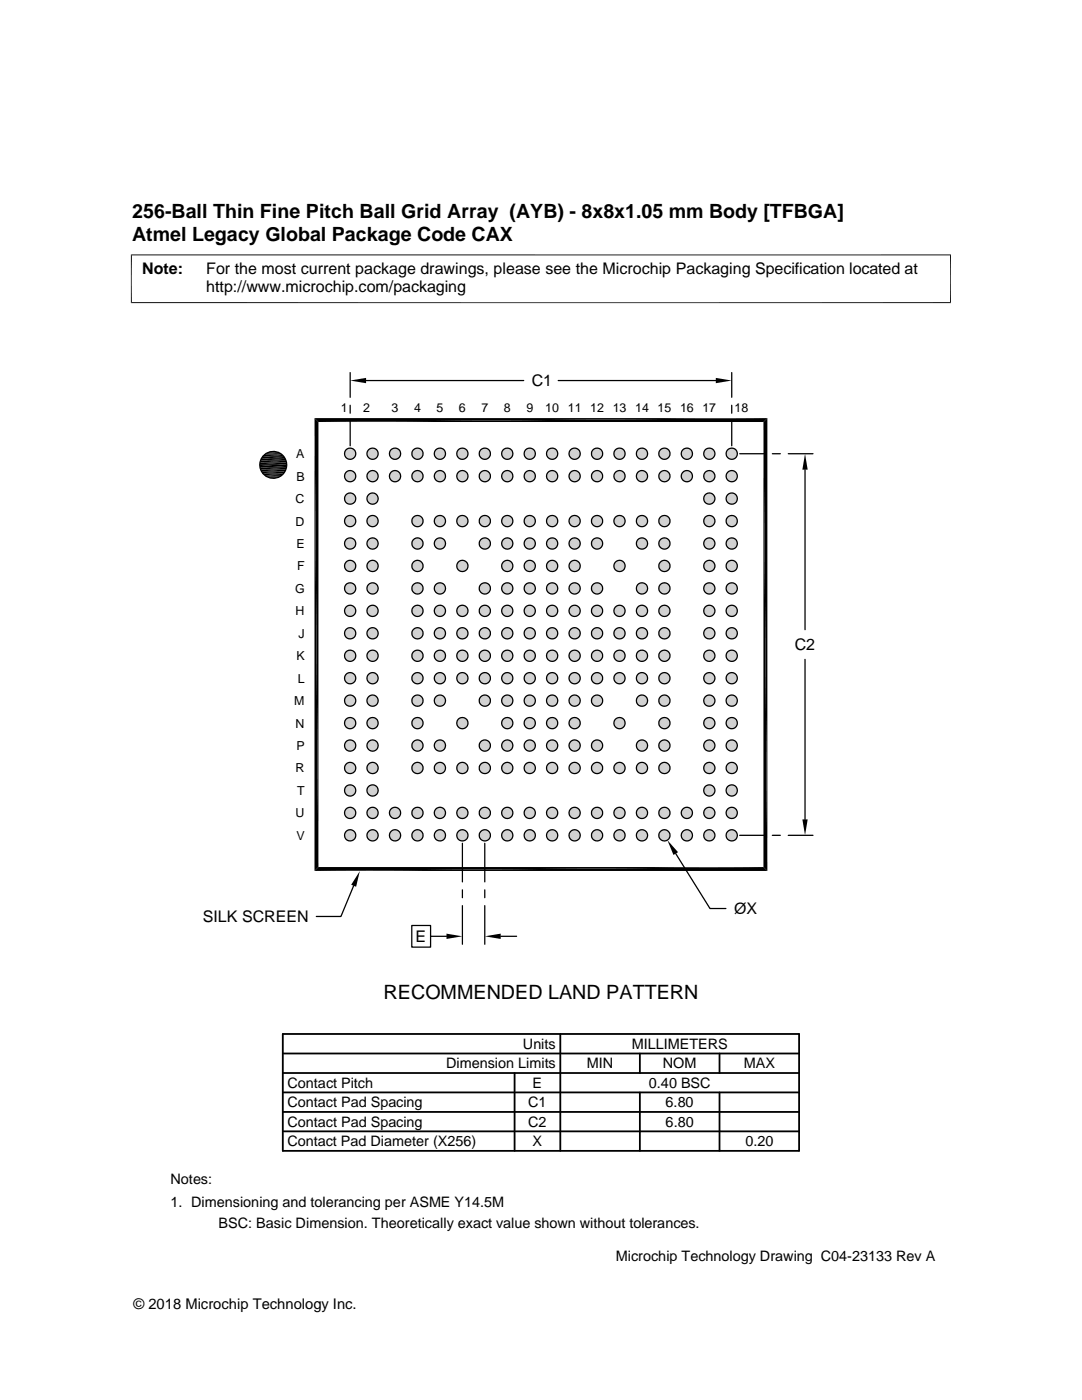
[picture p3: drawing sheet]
<svg xmlns="http://www.w3.org/2000/svg" width="216mm" height="279mm" viewBox="0 0 216 279" stroke-linecap="round" stroke-linejoin="round" font-family="sans-serif">
<defs><g id="words">
<g font-size="3.9">
<text x="26.4" y="43.5">256-Ball Thin Fine Pitch Ball Grid Array (AYB) - 8x8x1.05 mm Body [TFBGA]</text>
<text x="26.4" y="48">Atmel Legacy Global Package Code CAX</text>
<text x="76.5" y="199.5">RECOMMENDED LAND PATTERN</text>
</g>
<g font-size="3.2">
<text x="28.4" y="54.6">Note:</text>
<text x="41.1" y="58.3">http://www.microchip.com/packaging</text>
<text x="41.1" y="54.6">For the most current package drawings, please see the Microchip Packaging Specification located at</text>
<text x="106.1" y="77.1">C1</text>
<text x="158.6" y="129.8">C2</text>
<text x="40.5" y="184">SILK SCREEN</text>
<text x="146.5" y="182.4">ØX</text>
<text x="82.9" y="188">E</text>
</g>
<g font-size="2.9">
<text x="104.3" y="209.3">Units</text>
<text x="126" y="209.3">MILLIMETERS</text>
<text x="89" y="213.2">Dimension Limits</text>
<text x="117.1" y="213.2">MIN</text>
<text x="132.3" y="213.2">NOM</text>
<text x="148.4" y="213.2">MAX</text>
<text x="57.3" y="217.1">Contact Pitch</text>
<text x="57.3" y="221">Contact Pad Spacing</text>
<text x="105.4" y="221">C1</text>
<text x="106.3" y="217.1">E</text>
<text x="129.5" y="217.1">0.40 BSC</text>
<text x="132.8" y="221">6.80</text>
<text x="57.3" y="224.9">Contact Pad Spacing</text>
<text x="105.4" y="224.9">C2</text>
<text x="132.8" y="224.9">6.80</text>
<text x="57.3" y="228.8">Contact Pad Diameter (X256)</text>
<text x="106.3" y="228.8">X</text>
<text x="148.7" y="228.8">0.20</text>
<text x="34" y="236.4">Notes:</text>
<text x="34" y="241">1. Dimensioning and tolerancing per ASME Y14.5M</text>
<text x="43.6" y="245">BSC: Basic Dimension. Theoretically exact value shown without tolerances.</text>
<text x="122.9" y="251.7">Microchip Technology Drawing C04-23133 Rev A</text>
<text x="26.6" y="261.3">© 2018 Microchip Technology Inc.</text>
</g>
<g font-size="2.5">
<text x="68" y="82.1">1</text>
<text x="72.5" y="82.1">2</text>
<text x="78.1" y="82.1">3</text>
<text x="82.6" y="82.1">4</text>
<text x="87.1" y="82.1">5</text>
<text x="91.6" y="82.1">6</text>
<text x="96.1" y="82.1">7</text>
<text x="100.6" y="82.1">8</text>
<text x="105" y="82.1">9</text>
<text x="108.8" y="82.1">10</text>
<text x="113.3" y="82.1">11 12</text>
<text x="122.3" y="82.1">13</text>
<text x="126.7" y="82.1">14 15</text>
<text x="135.7" y="82.1">16 17</text>
<text x="146.5" y="82.1">18</text>
<text x="59.1" y="91.4">A</text>
<text x="59.1" y="95.9">B</text>
<text x="59" y="100.4">C</text>
<text x="59" y="104.9">D</text>
<text x="59.1" y="109.4">E</text>
<text x="59.3" y="113.8">F</text>
<text x="58.9" y="118.3">G</text>
<text x="59" y="122.8">H</text>
<text x="59.1" y="131.8">K</text>
<text x="59.5" y="127.3">J</text>
<text x="59.4" y="136.2">L</text>
<text x="58.7" y="140.7">M</text>
<text x="59" y="145.2">N</text>
<text x="59.1" y="149.7">P</text>
<text x="59" y="154.2">R</text>
<text x="59.3" y="158.6">T</text>
<text x="59" y="163.1">U</text>
<text x="59.1" y="167.6">V</text>
</g>
</g></defs>
<g fill="#c0c0c0">
<path d="M69.7 89.4h.3z"/>
<path d="M74.2 89.4h.3z"/>
<path d="M78.7 89.4h.3z"/>
<path d="M83.1 89.4h.3z"/>
<path d="M87.6 89.4h.3z"/>
<path d="M92.1 89.4h.3z"/>
<path d="M96.6 89.4h.3z"/>
<path d="M101.1 89.4h.2z"/>
<path d="M105.5 89.4h.3z"/>
<path d="M110 89.4h.3z"/>
<path d="M114.5 89.4h.3z"/>
<path d="M119 89.4h.3z"/>
<path d="M123.5 89.4h.2z"/>
<path d="M127.9 89.4h.3z"/>
<path d="M132.4 89.4h.3z"/>
<path d="M136.9 89.4h.3z"/>
<path d="M141.4 89.4h.3z"/>
<path d="M145.9 89.4h.2z"/>
<path d="M145.8 89.5h.5z"/>
<path d="M145.9 89.4l.4 .1z"/>
<path d="M141.3 89.5h.5z"/>
<path d="M141.4 89.4l.4 .1z"/>
<path d="M136.8 89.5h.5z"/>
<path d="M136.9 89.4l.4 .1z"/>
<path d="M132.3 89.5h.5z"/>
<path d="M132.4 89.4l.4 .1z"/>
<path d="M127.8 89.5h.6z"/>
<path d="M127.9 89.4l.5 .1z"/>
<path d="M123.4 89.5h.5z"/>
<path d="M123.5 89.4l.4 .1z"/>
<path d="M118.9 89.5h.5z"/>
<path d="M119 89.4l.4 .1z"/>
<path d="M114.4 89.5h.5z"/>
<path d="M114.5 89.4l.4 .1z"/>
<path d="M109.9 89.5h.5z"/>
<path d="M110 89.4l.4 .1z"/>
<path d="M105.5 89.5h.5z"/>
<path d="M105.5 89.4l.5 .1z"/>
<path d="M101 89.5h.5z"/>
<path d="M101.1 89.4l.4 .1z"/>
<path d="M96.5 89.5h.5z"/>
<path d="M96.6 89.4l.4 .1z"/>
<path d="M92 89.5h.5z"/>
<path d="M92.1 89.4l.4 .1z"/>
<path d="M87.5 89.5h.6z"/>
<path d="M87.6 89.4l.5 .1z"/>
<path d="M83.1 89.5h.5z"/>
<path d="M83.1 89.4l.5 .1z"/>
<path d="M78.6 89.5h.5z"/>
<path d="M78.7 89.4l.4 .1z"/>
<path d="M74.1 89.5h.5z"/>
<path d="M74.2 89.4l.4 .1z"/>
<path d="M69.6 89.5h.5z"/>
<path d="M69.7 89.4l.4 .1z"/>
<path d="M145.6 89.5h.8z"/>
<path d="M145.8 89.5h.6z"/>
<path d="M141.2 89.5h.7z"/>
<path d="M141.3 89.5h.6z"/>
<path d="M136.7 89.5h.7z"/>
<path d="M136.8 89.5h.6z"/>
<path d="M132.2 89.5h.7z"/>
<path d="M132.3 89.5h.6z"/>
<path d="M127.7 89.5h.7z"/>
<path d="M123.3 89.5h.7z"/>
<path d="M123.4 89.5h.6z"/>
<path d="M118.8 89.5h.7z"/>
<path d="M118.9 89.5h.6z"/>
<path d="M114.3 89.5h.7z"/>
<path d="M114.4 89.5h.6z"/>
<path d="M109.8 89.5h.7z"/>
<path d="M109.9 89.5h.6z"/>
<path d="M105.3 89.5h.7z"/>
<path d="M100.9 89.5h.7z"/>
<path d="M101 89.5h.6z"/>
<path d="M96.4 89.5h.7z"/>
<path d="M96.5 89.5h.6z"/>
<path d="M91.9 89.5h.7z"/>
<path d="M92 89.5h.6z"/>
<path d="M87.4 89.5h.7z"/>
<path d="M82.9 89.5h.8z"/>
<path d="M83.1 89.5h.6z"/>
<path d="M78.5 89.5h.7z"/>
<path d="M78.6 89.5h.6z"/>
<path d="M74 89.5h.7z"/>
<path d="M74.1 89.5h.6z"/>
<path d="M69.5 89.5h.7z"/>
<path d="M69.6 89.5h.6z"/>
<path d="M145.6 89.5h.9z"/>
<path d="M141.1 89.5h.9z"/>
<path d="M141.2 89.5h.8z"/>
<path d="M136.6 89.5h.9z"/>
<path d="M136.7 89.5h.8z"/>
<path d="M132.1 89.5h.9z"/>
<path d="M132.2 89.5h.8z"/>
<path d="M127.6 89.5h1z"/>
<path d="M127.7 89.5h.9z"/>
<path d="M123.2 89.5h.9z"/>
<path d="M123.3 89.5h.8z"/>
<path d="M118.7 89.5h.9z"/>
<path d="M118.8 89.5h.8z"/>
<path d="M114.2 89.5h.9z"/>
<path d="M114.3 89.5h.8z"/>
<path d="M109.7 89.5h.9z"/>
<path d="M109.8 89.5h.8z"/>
<path d="M105.2 89.5h1z"/>
<path d="M105.3 89.5h.9z"/>
<path d="M100.8 89.5h.9z"/>
<path d="M100.9 89.5h.8z"/>
<path d="M96.3 89.5h.9z"/>
<path d="M96.4 89.5h.8z"/>
<path d="M91.8 89.5h.9z"/>
<path d="M91.9 89.5h.8z"/>
<path d="M87.3 89.5h.9z"/>
<path d="M87.4 89.5h.8z"/>
<path d="M82.8 89.5h1z"/>
<path d="M82.9 89.5h.9z"/>
<path d="M78.4 89.5h.9z"/>
<path d="M78.5 89.5h.8z"/>
<path d="M73.9 89.5h.9z"/>
<path d="M74 89.5h.8z"/>
<path d="M69.4 89.5h.9z"/>
<path d="M69.5 89.5h.8z"/>
<path d="M145.5 89.6h1.1z"/>
<path d="M145.6 89.5l1 .1z"/>
<path d="M141 89.6h1.1z"/>
<path d="M141.1 89.5l1 .1z"/>
<path d="M136.5 89.6h1.1z"/>
<path d="M136.6 89.5l1 .1z"/>
<path d="M132 89.6h1.1z"/>
<path d="M132.1 89.5l1 .1z"/>
<path d="M127.5 89.6h1.2z"/>
<path d="M127.6 89.5l1.1 .1z"/>
<path d="M123.1 89.6h1.1z"/>
<path d="M123.2 89.5l1 .1z"/>
<path d="M118.6 89.6h1.1z"/>
<path d="M118.7 89.5l1 .1z"/>
<path d="M114.1 89.6h1.1z"/>
<path d="M114.2 89.5l1 .1z"/>
<path d="M109.6 89.6h1.1z"/>
<path d="M109.7 89.5l1 .1z"/>
<path d="M105.1 89.6h1.2z"/>
<path d="M105.2 89.5l1.1 .1z"/>
<path d="M100.7 89.6h1.1z"/>
<path d="M100.8 89.5l1 .1z"/>
<path d="M96.2 89.6h1.1z"/>
<path d="M96.3 89.5l1 .1z"/>
<path d="M91.7 89.6h1.1z"/>
<path d="M91.8 89.5l1 .1z"/>
<path d="M87.2 89.6h1.1z"/>
<path d="M87.3 89.5l1 .1z"/>
<path d="M82.7 89.6h1.2z"/>
<path d="M82.8 89.5l1.1 .1z"/>
<path d="M78.3 89.6h1.1z"/>
<path d="M78.4 89.5l1 .1z"/>
<path d="M73.8 89.6h1.1z"/>
<path d="M73.9 89.5l1 .1z"/>
<path d="M69.3 89.6h1.1z"/>
<path d="M69.4 89.5l1 .1z"/>
<path d="M145.4 89.6h1.3z"/>
<path d="M145.5 89.6h1.2z"/>
<path d="M140.9 89.6h1.3z"/>
<path d="M141 89.6h1.2z"/>
<path d="M136.4 89.6h1.3z"/>
<path d="M136.5 89.6h1.2z"/>
<path d="M131.9 89.6h1.3z"/>
<path d="M132 89.6h1.2z"/>
<path d="M123 89.6h1.3z"/>
<path d="M123.1 89.6h1.2z"/>
<path d="M118.5 89.6h1.3z"/>
<path d="M118.6 89.6h1.2z"/>
<path d="M114.1 89.6h1.2z"/>
<path d="M109.5 89.6h1.3z"/>
<path d="M109.6 89.6h1.2z"/>
<path d="M100.6 89.6h1.3z"/>
<path d="M100.7 89.6h1.2z"/>
<path d="M96.1 89.6h1.3z"/>
<path d="M96.2 89.6h1.2z"/>
<path d="M91.7 89.6h1.2z"/>
<path d="M87.1 89.6h1.3z"/>
<path d="M87.2 89.6h1.2z"/>
<path d="M78.3 89.6h1.2z"/>
<path d="M73.7 89.6h1.3z"/>
<path d="M73.8 89.6h1.2z"/>
<path d="M69.2 89.6h1.3z"/>
<path d="M69.3 89.6h1.2z"/>
<path d="M145.3 89.7h1.4z"/>
<path d="M145.4 89.6l1.3 .1z"/>
<path d="M140.8 89.7h1.5z"/>
<path d="M140.9 89.6l1.4 .1z"/>
<path d="M136.3 89.7h1.5z"/>
<path d="M136.4 89.6l1.4 .1z"/>
<path d="M131.8 89.7h1.5z"/>
<path d="M131.9 89.6l1.4 .1z"/>
<path d="M127.4 89.7h1.4z"/>
<path d="M127.5 89.6l1.3 .1z"/>
<path d="M122.9 89.7h1.4z"/>
<path d="M123 89.6l1.3 .1z"/>
<path d="M118.4 89.7h1.5z"/>
<path d="M118.5 89.6l1.4 .1z"/>
<path d="M113.9 89.7h1.5z"/>
<path d="M114 89.6l1.4 .1z"/>
<path d="M109.5 89.7h1.4z"/>
<path d="M109.5 89.6l1.4 .1z"/>
<path d="M105 89.7h1.4z"/>
<path d="M105.1 89.6l1.3 .1z"/>
<path d="M100.5 89.7h1.4z"/>
<path d="M100.6 89.6l1.3 .1z"/>
<path d="M96 89.7h1.5z"/>
<path d="M96.1 89.6l1.4 .1z"/>
<path d="M91.5 89.7h1.5z"/>
<path d="M91.6 89.6l1.4 .1z"/>
<path d="M87.1 89.7h1.4z"/>
<path d="M87.1 89.6l1.4 .1z"/>
<path d="M82.6 89.7h1.4z"/>
<path d="M82.7 89.6l1.3 .1z"/>
<path d="M78.1 89.7h1.4z"/>
<path d="M78.2 89.6l1.3 .1z"/>
<path d="M73.6 89.7h1.5z"/>
<path d="M73.7 89.6l1.4 .1z"/>
<path d="M69.1 89.7h1.5z"/>
<path d="M69.2 89.6l1.4 .1z"/>
<path d="M145.2 89.8h1.6z"/>
<path d="M145.3 89.7l1.5 .1z"/>
<path d="M140.8 89.7l1.5 .1z"/>
<path d="M136.3 89.7l1.6 .1z"/>
<path d="M131.8 89.8h1.6z"/>
<path d="M131.8 89.7l1.6 .1z"/>
<path d="M127.4 89.7l1.5 .1z"/>
<path d="M122.8 89.8h1.6z"/>
<path d="M122.9 89.7l1.5 .1z"/>
<path d="M118.4 89.7l1.6 .1z"/>
<path d="M113.9 89.7l1.6 .1z"/>
<path d="M109.4 89.8h1.6z"/>
<path d="M109.5 89.7l1.5 .1z"/>
<path d="M105 89.7l1.5 .1z"/>
<path d="M100.5 89.7l1.5 .1z"/>
<path d="M95.9 89.8h1.7z"/>
<path d="M96 89.7l1.6 .1z"/>
<path d="M91.5 89.7l1.6 .1z"/>
<path d="M87 89.8h1.6z"/>
<path d="M87.1 89.7l1.5 .1z"/>
<path d="M82.6 89.7l1.5 .1z"/>
<path d="M78.1 89.7l1.5 .1z"/>
<path d="M73.5 89.8h1.7z"/>
<path d="M73.6 89.7l1.6 .1z"/>
<path d="M69.1 89.7l1.6 .1z"/>
<path d="M145.2 89.8l1.7 .1h-1.8z"/>
<path d="M145.2 89.8l1.7 .1z"/>
<path d="M140.7 89.9h1.7z"/>
<path d="M140.7 89.8l1.7 .1z"/>
<path d="M136.2 89.8l1.7 .1h-1.7z"/>
<path d="M136.2 89.8l1.7 .1z"/>
<path d="M131.8 89.8l1.7 .1h-1.8z"/>
<path d="M131.8 89.8l1.7 .1z"/>
<path d="M127.3 89.8l1.7 .1h-1.8z"/>
<path d="M127.3 89.8l1.7 .1z"/>
<path d="M122.8 89.8l1.7 .1h-1.8z"/>
<path d="M122.8 89.8l1.7 .1z"/>
<path d="M118.3 89.8l1.7 .1h-1.7z"/>
<path d="M118.3 89.8l1.7 .1z"/>
<path d="M113.9 89.8l1.6 .1h-1.7z"/>
<path d="M113.9 89.8l1.6 .1z"/>
<path d="M109.4 89.8l1.7 .1h-1.8z"/>
<path d="M109.4 89.8l1.7 .1z"/>
<path d="M104.9 89.8l1.7 .1h-1.8z"/>
<path d="M104.9 89.8l1.7 .1z"/>
<path d="M100.4 89.8l1.7 .1h-1.8z"/>
<path d="M100.4 89.8l1.7 .1z"/>
<path d="M95.9 89.8l1.7 .1h-1.7z"/>
<path d="M95.9 89.8l1.7 .1z"/>
<path d="M91.5 89.8l1.6 .1h-1.7z"/>
<path d="M91.5 89.8l1.6 .1z"/>
<path d="M87 89.8l1.6 .1h-1.7z"/>
<path d="M87 89.8l1.6 .1z"/>
<path d="M82.5 89.8l1.7 .1h-1.8z"/>
<path d="M82.5 89.8l1.7 .1z"/>
<path d="M78 89.8l1.7 .1h-1.8z"/>
<path d="M78 89.8l1.7 .1z"/>
<path d="M73.5 89.8l1.7 .1h-1.7z"/>
<path d="M73.5 89.8l1.7 .1z"/>
<path d="M69.1 89.8l1.6 .1h-1.7z"/>
<path d="M69.1 89.8l1.6 .1z"/>
<path d="M145.1 89.9h1.9h-1.9z"/>
<path d="M145.1 89.9h1.9z"/>
<path d="M140.7 89.9h1.8h-1.9z"/>
<path d="M140.7 89.9h1.8z"/>
<path d="M136.2 89.9h1.8z"/>
<path d="M131.7 89.9h1.8h-1.9z"/>
<path d="M131.7 89.9h1.8z"/>
<path d="M127.2 89.9h1.8z"/>
<path d="M122.7 89.9h1.9h-1.9z"/>
<path d="M122.7 89.9h1.9z"/>
<path d="M118.3 89.9h1.8h-1.9z"/>
<path d="M118.3 89.9h1.8z"/>
<path d="M113.8 89.9h1.8z"/>
<path d="M109.3 89.9h1.8h-1.9z"/>
<path d="M109.3 89.9h1.8z"/>
<path d="M104.8 89.9h1.8h-1.8z"/>
<path d="M104.8 89.9h1.8z"/>
<path d="M100.3 89.9h1.9z"/>
<path d="M95.9 89.9h1.8h-1.9z"/>
<path d="M95.9 89.9h1.8z"/>
<path d="M91.4 89.9h1.8z"/>
<path d="M86.9 89.9h1.8h-1.9z"/>
<path d="M86.9 89.9h1.8z"/>
<path d="M82.4 89.9h1.8h-1.8z"/>
<path d="M82.4 89.9h1.8z"/>
<path d="M77.9 89.9h1.9z"/>
<path d="M73.5 89.9h1.8h-1.9z"/>
<path d="M73.5 89.9h1.8z"/>
<path d="M69 89.9h1.8h-1.9z"/>
<path d="M69 89.9h1.8z"/>
<path d="M145.1 89.9l1.9 .1h-2z"/>
<path d="M145.1 89.9h1.9v.1z"/>
<path d="M140.6 89.9l1.9 .1h-2z"/>
<path d="M140.6 89.9h1.9v.1z"/>
<path d="M136.1 89.9l1.9 .1h-1.9z"/>
<path d="M136.1 89.9h1.9v.1z"/>
<path d="M131.6 89.9l2 .1h-2z"/>
<path d="M131.6 89.9h1.9l.1 .1z"/>
<path d="M127.2 89.9l1.9 .1h-2z"/>
<path d="M127.2 89.9h1.8l.1 .1z"/>
<path d="M122.7 89.9l1.9 .1h-2z"/>
<path d="M122.7 89.9h1.9v.1z"/>
<path d="M118.2 89.9l1.9 .1h-1.9z"/>
<path d="M118.2 89.9h1.9v.1z"/>
<path d="M113.7 89.9l2 .1h-2z"/>
<path d="M113.7 89.9h1.9l.1 .1z"/>
<path d="M109.2 89.9l2 .1h-2z"/>
<path d="M109.2 89.9h1.9l.1 .1z"/>
<path d="M104.8 89.9l1.9 .1h-2z"/>
<path d="M104.8 89.9h1.8l.1 .1z"/>
<path d="M100.3 89.9l1.9 .1h-2z"/>
<path d="M100.3 89.9h1.9v.1z"/>
<path d="M95.8 89.9l1.9 .1h-2z"/>
<path d="M95.8 89.9h1.9v.1z"/>
<path d="M91.3 89.9l2 .1h-2z"/>
<path d="M91.3 89.9h1.9l.1 .1z"/>
<path d="M86.8 89.9l2 .1h-2z"/>
<path d="M86.8 89.9h1.9l.1 .1z"/>
<path d="M82.4 89.9l1.9 .1h-2z"/>
<path d="M82.4 89.9h1.8l.1 .1z"/>
<path d="M77.9 89.9l1.9 .1h-2z"/>
<path d="M77.9 89.9h1.9v.1z"/>
<path d="M73.4 89.9l1.9 .1h-2z"/>
<path d="M73.4 89.9h1.9v.1z"/>
<path d="M68.9 89.9l1.9 .1h-1.9z"/>
<path d="M68.9 89.9h1.9v.1z"/>
</g>
<g fill="none" stroke="#c0c0c0" stroke-width=".2">
<path d="M68.7 90.4h2.3M68.7 90.5h2.3M68.7 90.6h2.3M68.7 90.7h2.3M68.8 90.3h2.2M68.8 90.8h2.2M68.8 90.2h2.1M68.8 90.9h2.1M68.8 91h2.1M68.8 90.1h2.1M73.2 90.4h2.3M73.2 90.5h2.3"/>
<path d="M73.2 90.6h2.3M73.2 90.7h2.3M73.3 90.3h2.1M73.3 90.8h2.1M73.3 90.2h2.1M73.3 90.9h2.1M73.3 90.1h2.1M73.3 91h2.1M77.7 90.5h2.2M77.7 90.6h2.2M77.7 90.7h2.2M77.7 90.4h2.2"/>
<path d="M77.7 90.3h2.2M77.7 90.8h2.2M77.7 90.2h2.2M77.7 90.9h2.2M77.8 90.1h2.1M77.8 91h2.1M82.2 90.4h2.2M82.2 90.5h2.2M82.2 90.6h2.2M82.2 90.7h2.2M82.2 90.8h2.2M82.2 90.3h2.2"/>
<path d="M82.2 90.2h2.2M82.2 90.9h2.2M82.3 90.1h2M82.3 91h2M86.7 90.3h2.2M86.7 90.4h2.2M86.7 90.5h2.2M86.7 90.6h2.2M86.7 90.7h2.2M86.7 90.8h2.2M86.7 90.9h2.2M86.7 90.2h2.2"/>
<path d="M86.7 90.1h2.1M86.7 91h2.1M91.1 90.5h2.3M91.1 90.6h2.3M91.1 90.7h2.3M91.1 90.4h2.3M91.2 90.3h2.2M91.2 90.8h2.2M91.2 90.2h2.1M91.2 90.9h2.1M91.2 90.1h2.1M91.2 91h2.1"/>
<path d="M95.6 90.5h2.3M95.6 90.6h2.3M95.6 90.7h2.3M95.6 90.4h2.3M95.7 90.3h2.1M95.7 90.8h2.1M95.7 90.2h2.1M95.7 90.9h2.1M95.7 90.1h2.1M95.7 91h2.1M100.1 90.4h2.2M100.1 90.5h2.2"/>
<path d="M100.1 90.6h2.2M100.1 90.7h2.2M100.1 90.3h2.2M100.1 90.8h2.2M100.1 90.9h2.2M100.1 90.2h2.2M100.2 90.1h2.1M100.2 91h2.1M104.6 90.4h2.2M104.6 90.5h2.2M104.6 90.6h2.2M104.6 90.7h2.2"/>
<path d="M104.6 90.3h2.2M104.6 90.8h2.2M104.6 90.9h2.2M104.6 90.2h2.2M104.7 90.1h2M104.7 91h2M109.1 90.4h2.2M109.1 90.5h2.2M109.1 90.6h2.2M109.1 90.7h2.2M109.1 90.3h2.2M109.1 90.8h2.2"/>
<path d="M109.1 90.2h2.2M109.1 90.9h2.2M109.1 91h2.1M109.1 90.1h2.1M113.5 90.4h2.3M113.5 90.5h2.3M113.5 90.6h2.3M113.5 90.7h2.3M113.6 90.3h2.2M113.6 90.8h2.2M113.6 90.2h2.1M113.6 90.9h2.1"/>
<path d="M113.6 91h2.1M113.6 90.1h2.1M118 90.4h2.2M118 90.5h2.2M118 90.6h2.2M118 90.7h2.2M118 90.3h2.2M118 90.8h2.2M118.1 90.2h2.1M118.1 90.9h2.1M118.1 91h2.1M118.1 90.1h2.1"/>
<path d="M122.5 90.3h2.2M122.5 90.4h2.2M122.5 90.5h2.2M122.5 90.6h2.2M122.5 90.7h2.2M122.5 90.8h2.2M122.5 90.2h2.2M122.5 90.9h2.2M122.6 90.1h2.1M122.6 91h2.1M127 90.4h2.2M127 90.5h2.2"/>
<path d="M127 90.6h2.2M127 90.7h2.2M127 90.3h2.2M127 90.8h2.2M127 90.2h2.2M127 90.9h2.2M127.1 90.1h2M127.1 91h2M131.5 90.4h2.2M131.5 90.5h2.2M131.5 90.6h2.2M131.5 90.7h2.2"/>
<path d="M131.5 90.3h2.2M131.5 90.8h2.2M131.5 90.2h2.1M131.5 90.9h2.1M131.6 90.1h2M131.6 91h2M135.9 90.4h2.3M135.9 90.5h2.3M135.9 90.6h2.3M135.9 90.7h2.3M136 90.3h2.2M136 90.8h2.2"/>
<path d="M136 90.2h2.1M136 90.9h2.1M136 90.1h2.1M136 91h2.1M140.4 90.4h2.2M140.4 90.5h2.3M140.4 90.6h2.3M140.4 90.7h2.2M140.4 90.3h2.2M140.4 90.8h2.2M140.5 90.2h2.1M140.5 90.9h2.1"/>
<path d="M140.5 90.1h2.1M140.5 91h2.1M144.9 90.4h2.2M144.9 90.5h2.2M144.9 90.6h2.2M144.9 90.7h2.2M144.9 90.3h2.2M144.9 90.8h2.2M144.9 90.2h2.2M144.9 90.9h2.2M145 90.1h2M145 91h2"/>
</g>
<g fill="#c0c0c0">
<path d="M145 91.1h2z"/>
<path d="M140.5 91.1h2z"/>
<path d="M136.1 91.1h1.9z"/>
<path d="M131.6 91.1h1.9z"/>
<path d="M131.6 91.1h2z"/>
<path d="M127.1 91.1h1.9z"/>
<path d="M127.1 91.1h2z"/>
<path d="M122.6 91.1h2z"/>
<path d="M118.2 91.1h1.9z"/>
<path d="M113.7 91.1h1.9z"/>
<path d="M113.7 91.1h2z"/>
<path d="M109.2 91.1h1.9z"/>
<path d="M109.2 91.1h2z"/>
<path d="M104.7 91.1h1.9z"/>
<path d="M104.7 91.1h2z"/>
<path d="M100.2 91.1h2z"/>
<path d="M95.7 91.1h2z"/>
<path d="M91.3 91.1h1.9z"/>
<path d="M91.3 91.1h2z"/>
<path d="M86.8 91.1h1.9z"/>
<path d="M86.8 91.1h2z"/>
<path d="M82.3 91.1h1.9z"/>
<path d="M82.3 91.1h2z"/>
<path d="M77.8 91.1h2z"/>
<path d="M73.3 91.1h2z"/>
<path d="M68.9 91.1h1.9z"/>
<path d="M145.1 91.1l1.8 .1h-1.8z"/>
<path d="M145.1 91.1h1.9l-.1 .1z"/>
<path d="M140.6 91.1l1.8 .1h-1.7z"/>
<path d="M140.6 91.1h1.9l-.1 .1z"/>
<path d="M136.1 91.1l1.8 .1h-1.7z"/>
<path d="M136.1 91.1h1.9l-.1 .1z"/>
<path d="M131.6 91.1l1.9 .1h-1.8z"/>
<path d="M131.6 91.1h1.9v.1z"/>
<path d="M127.2 91.1l1.8 .1h-1.8z"/>
<path d="M127.2 91.1h1.8v.1z"/>
<path d="M122.7 91.1l1.8 .1h-1.8z"/>
<path d="M122.7 91.1h1.9l-.1 .1z"/>
<path d="M118.2 91.1l1.8 .1h-1.7z"/>
<path d="M118.2 91.1h1.9l-.1 .1z"/>
<path d="M113.7 91.1l1.8 .1h-1.7z"/>
<path d="M113.7 91.1h1.9l-.1 .1z"/>
<path d="M109.2 91.1l1.9 .1h-1.8z"/>
<path d="M109.2 91.1h1.9v.1z"/>
<path d="M104.8 91.1l1.8 .1h-1.8z"/>
<path d="M104.8 91.1h1.8v.1z"/>
<path d="M100.3 91.1l1.8 .1h-1.8z"/>
<path d="M100.3 91.1h1.9l-.1 .1z"/>
<path d="M95.8 91.1l1.8 .1h-1.7z"/>
<path d="M95.8 91.1h1.9l-.1 .1z"/>
<path d="M91.3 91.1l1.8 .1h-1.7z"/>
<path d="M91.3 91.1h1.9l-.1 .1z"/>
<path d="M86.8 91.1l1.8 .1h-1.7z"/>
<path d="M86.8 91.1h1.9l-.1 .1z"/>
<path d="M82.4 91.1l1.8 .1h-1.8z"/>
<path d="M82.4 91.1h1.8v.1z"/>
<path d="M77.9 91.1l1.8 .1h-1.8z"/>
<path d="M77.9 91.1h1.9l-.1 .1z"/>
<path d="M73.4 91.1l1.8 .1h-1.7z"/>
<path d="M73.4 91.1h1.9l-.1 .1z"/>
<path d="M68.9 91.1l1.8 .1h-1.7z"/>
<path d="M68.9 91.1h1.9l-.1 .1z"/>
<path d="M145.1 91.2l1.7 .1z"/>
<path d="M145.1 91.2h1.8z"/>
<path d="M140.7 91.2l1.6 .1z"/>
<path d="M140.7 91.2h1.7z"/>
<path d="M136.2 91.2l1.7 .1z"/>
<path d="M136.2 91.2h1.7z"/>
<path d="M131.7 91.2l1.7 .1z"/>
<path d="M131.7 91.2h1.8z"/>
<path d="M127.2 91.2l1.7 .1z"/>
<path d="M127.2 91.2h1.8z"/>
<path d="M122.7 91.2l1.7 .1z"/>
<path d="M122.7 91.2h1.8z"/>
<path d="M118.3 91.2l1.7 .1z"/>
<path d="M118.3 91.2h1.7z"/>
<path d="M113.8 91.2l1.7 .1z"/>
<path d="M113.8 91.2h1.7z"/>
<path d="M109.3 91.2l1.7 .1z"/>
<path d="M109.3 91.2h1.8z"/>
<path d="M104.8 91.2l1.7 .1z"/>
<path d="M104.8 91.2h1.8z"/>
<path d="M100.3 91.2l1.7 .1z"/>
<path d="M100.3 91.2h1.8z"/>
<path d="M95.9 91.2l1.7 .1z"/>
<path d="M95.9 91.2h1.7z"/>
<path d="M91.4 91.2l1.7 .1z"/>
<path d="M91.4 91.2h1.7z"/>
<path d="M86.9 91.2l1.7 .1z"/>
<path d="M86.9 91.2h1.7z"/>
<path d="M82.4 91.2l1.7 .1z"/>
<path d="M82.4 91.2h1.8z"/>
<path d="M77.9 91.2l1.7 .1z"/>
<path d="M77.9 91.2h1.8z"/>
<path d="M73.5 91.2l1.7 .1z"/>
<path d="M73.5 91.2h1.7z"/>
<path d="M69 91.2l1.7 .1z"/>
<path d="M69 91.2h1.7z"/>
<path d="M145.2 91.3l1.5 .1z"/>
<path d="M145.2 91.3h1.6z"/>
<path d="M140.7 91.3l1.6 .1z"/>
<path d="M140.7 91.3h1.6z"/>
<path d="M136.2 91.3l1.6 .1z"/>
<path d="M136.2 91.3h1.7z"/>
<path d="M131.8 91.3l1.5 .1z"/>
<path d="M131.8 91.3h1.6z"/>
<path d="M127.3 91.3l1.5 .1z"/>
<path d="M127.3 91.3h1.6z"/>
<path d="M122.8 91.3l1.5 .1z"/>
<path d="M122.8 91.3h1.6z"/>
<path d="M118.3 91.3l1.6 .1z"/>
<path d="M118.3 91.3h1.7z"/>
<path d="M113.9 91.3l1.5 .1z"/>
<path d="M113.9 91.3h1.6z"/>
<path d="M109.4 91.3l1.5 .1z"/>
<path d="M109.4 91.3h1.6z"/>
<path d="M104.9 91.3l1.5 .1z"/>
<path d="M104.9 91.3h1.6z"/>
<path d="M100.4 91.3l1.5 .1z"/>
<path d="M100.4 91.3h1.6z"/>
<path d="M95.9 91.3l1.6 .1z"/>
<path d="M95.9 91.3h1.7z"/>
<path d="M91.5 91.3l1.5 .1z"/>
<path d="M91.5 91.3h1.6z"/>
<path d="M87 91.3l1.5 .1z"/>
<path d="M87 91.3h1.6z"/>
<path d="M82.5 91.3l1.5 .1z"/>
<path d="M82.5 91.3h1.6z"/>
<path d="M78 91.3l1.5 .1z"/>
<path d="M78 91.3h1.6z"/>
<path d="M73.5 91.3l1.6 .1z"/>
<path d="M73.5 91.3h1.7z"/>
<path d="M69.1 91.3l1.5 .1z"/>
<path d="M69.1 91.3h1.6z"/>
<path d="M145.3 91.4l1.4 .1z"/>
<path d="M145.3 91.4h1.4z"/>
<path d="M140.8 91.4l1.4 .1z"/>
<path d="M140.8 91.4h1.5z"/>
<path d="M136.3 91.4l1.4 .1z"/>
<path d="M136.3 91.4h1.5z"/>
<path d="M131.8 91.4l1.4 .1z"/>
<path d="M131.8 91.4h1.5z"/>
<path d="M127.4 91.4l1.3 .1z"/>
<path d="M127.4 91.4h1.4z"/>
<path d="M122.9 91.4l1.4 .1z"/>
<path d="M122.9 91.4h1.4z"/>
<path d="M118.4 91.4l1.4 .1z"/>
<path d="M118.4 91.4h1.5z"/>
<path d="M113.9 91.4l1.4 .1z"/>
<path d="M113.9 91.4h1.5z"/>
<path d="M109.5 91.4l1.3 .1z"/>
<path d="M109.5 91.4h1.4z"/>
<path d="M105 91.4l1.3 .1z"/>
<path d="M105 91.4h1.4z"/>
<path d="M100.5 91.4l1.4 .1z"/>
<path d="M100.5 91.4h1.4z"/>
<path d="M96 91.4l1.4 .1z"/>
<path d="M96 91.4h1.5z"/>
<path d="M91.5 91.4l1.4 .1z"/>
<path d="M91.5 91.4h1.5z"/>
<path d="M87.1 91.4l1.3 .1z"/>
<path d="M87.1 91.4h1.4z"/>
<path d="M82.6 91.4l1.3 .1z"/>
<path d="M82.6 91.4h1.4z"/>
<path d="M78.1 91.4l1.4 .1z"/>
<path d="M78.1 91.4h1.4z"/>
<path d="M73.6 91.4l1.4 .1z"/>
<path d="M73.6 91.4h1.5z"/>
<path d="M69.1 91.4l1.4 .1z"/>
<path d="M69.1 91.4h1.5z"/>
<path d="M145.4 91.5h1.2z"/>
<path d="M145.4 91.5h1.3z"/>
<path d="M140.9 91.5h1.2z"/>
<path d="M140.9 91.5h1.3z"/>
<path d="M136.4 91.5h1.2z"/>
<path d="M136.4 91.5h1.3z"/>
<path d="M131.9 91.5h1.2z"/>
<path d="M131.9 91.5h1.3z"/>
<path d="M127.5 91.5h1.2z"/>
<path d="M123 91.5h1.2z"/>
<path d="M123 91.5h1.3z"/>
<path d="M118.5 91.5h1.2z"/>
<path d="M118.5 91.5h1.3z"/>
<path d="M114 91.5h1.2z"/>
<path d="M114 91.5h1.3z"/>
<path d="M109.5 91.5h1.2z"/>
<path d="M109.5 91.5h1.3z"/>
<path d="M105.1 91.5h1.2z"/>
<path d="M100.6 91.5h1.2z"/>
<path d="M100.6 91.5h1.3z"/>
<path d="M96.1 91.5h1.2z"/>
<path d="M96.1 91.5h1.3z"/>
<path d="M91.6 91.5h1.2z"/>
<path d="M91.6 91.5h1.3z"/>
<path d="M87.1 91.5h1.2z"/>
<path d="M87.1 91.5h1.3z"/>
<path d="M82.7 91.5h1.2z"/>
<path d="M78.2 91.5h1.2z"/>
<path d="M78.2 91.5h1.3z"/>
<path d="M73.7 91.5h1.2z"/>
<path d="M73.7 91.5h1.3z"/>
<path d="M69.2 91.5h1.2z"/>
<path d="M69.2 91.5h1.3z"/>
<path d="M145.5 91.5l1 .1z"/>
<path d="M145.5 91.5h1.1z"/>
<path d="M141 91.5l1 .1z"/>
<path d="M141 91.5h1.1z"/>
<path d="M136.5 91.5l1 .1z"/>
<path d="M136.5 91.5h1.1z"/>
<path d="M132 91.5l1 .1z"/>
<path d="M132 91.5h1.1z"/>
<path d="M127.5 91.5l1.1 .1z"/>
<path d="M123.1 91.5l1 .1z"/>
<path d="M123.1 91.5h1.1z"/>
<path d="M118.6 91.5l1 .1z"/>
<path d="M118.6 91.5h1.1z"/>
<path d="M114.1 91.5l1 .1z"/>
<path d="M114.1 91.5h1.1z"/>
<path d="M109.6 91.5l1 .1z"/>
<path d="M109.6 91.5h1.1z"/>
<path d="M105.1 91.5l1.1 .1z"/>
<path d="M100.7 91.5l1 .1z"/>
<path d="M100.7 91.5h1.1z"/>
<path d="M96.2 91.5l1 .1z"/>
<path d="M96.2 91.5h1.1z"/>
<path d="M91.7 91.5l1 .1z"/>
<path d="M91.7 91.5h1.1z"/>
<path d="M87.2 91.5l1 .1z"/>
<path d="M87.2 91.5h1.1z"/>
<path d="M82.7 91.5l1.1 .1z"/>
<path d="M78.3 91.5l1 .1z"/>
<path d="M78.3 91.5h1.1z"/>
<path d="M73.8 91.5l1 .1z"/>
<path d="M73.8 91.5h1.1z"/>
<path d="M69.3 91.5l1 .1z"/>
<path d="M69.3 91.5h1.1z"/>
<path d="M145.6 91.6h.8z"/>
<path d="M145.6 91.6h.9z"/>
<path d="M141.1 91.6h.8z"/>
<path d="M141.1 91.6h.9z"/>
<path d="M136.6 91.6h.8z"/>
<path d="M136.6 91.6h.9z"/>
<path d="M132.1 91.6h.8z"/>
<path d="M132.1 91.6h.9z"/>
<path d="M127.6 91.6h.8z"/>
<path d="M127.6 91.6h1z"/>
<path d="M123.2 91.6h.8z"/>
<path d="M123.2 91.6h.9z"/>
<path d="M118.7 91.6h.8z"/>
<path d="M118.7 91.6h.9z"/>
<path d="M114.2 91.6h.8z"/>
<path d="M114.2 91.6h.9z"/>
<path d="M109.7 91.6h.8z"/>
<path d="M109.7 91.6h.9z"/>
<path d="M105.2 91.6h.8z"/>
<path d="M105.2 91.6h1z"/>
<path d="M100.8 91.6h.8z"/>
<path d="M100.8 91.6h.9z"/>
<path d="M96.3 91.6h.8z"/>
<path d="M96.3 91.6h.9z"/>
<path d="M91.8 91.6h.8z"/>
<path d="M91.8 91.6h.9z"/>
<path d="M87.3 91.6h.8z"/>
<path d="M87.3 91.6h.9z"/>
<path d="M82.8 91.6h.9z"/>
<path d="M82.8 91.6h1z"/>
<path d="M78.4 91.6h.8z"/>
<path d="M78.4 91.6h.9z"/>
<path d="M73.9 91.6h.8z"/>
<path d="M73.9 91.6h.9z"/>
<path d="M69.4 91.6h.8z"/>
<path d="M69.4 91.6h.9z"/>
<path d="M145.6 91.6h.7z"/>
<path d="M141.2 91.6h.6z"/>
<path d="M141.2 91.6h.7z"/>
<path d="M136.7 91.6h.6z"/>
<path d="M136.7 91.6h.7z"/>
<path d="M132.2 91.6h.6z"/>
<path d="M132.2 91.6h.7z"/>
<path d="M127.7 91.6h.7z"/>
<path d="M123.3 91.6h.6z"/>
<path d="M123.3 91.6h.7z"/>
<path d="M118.8 91.6h.6z"/>
<path d="M118.8 91.6h.7z"/>
<path d="M114.3 91.6h.6z"/>
<path d="M114.3 91.6h.7z"/>
<path d="M109.8 91.6h.6z"/>
<path d="M109.8 91.6h.7z"/>
<path d="M105.3 91.6h.7z"/>
<path d="M100.9 91.6h.6z"/>
<path d="M100.9 91.6h.7z"/>
<path d="M96.4 91.6h.6z"/>
<path d="M96.4 91.6h.7z"/>
<path d="M91.9 91.6h.6z"/>
<path d="M91.9 91.6h.7z"/>
<path d="M87.4 91.6h.7z"/>
<path d="M82.9 91.6h.7z"/>
<path d="M82.9 91.6h.8z"/>
<path d="M78.5 91.6h.6z"/>
<path d="M78.5 91.6h.7z"/>
<path d="M74 91.6h.6z"/>
<path d="M74 91.6h.7z"/>
<path d="M69.5 91.6h.6z"/>
<path d="M69.5 91.6h.7z"/>
<path d="M69.7 91.7h.3z"/>
<path d="M74.2 91.7h.3z"/>
<path d="M78.7 91.7h.3z"/>
<path d="M83.1 91.7h.3z"/>
<path d="M87.6 91.7h.3z"/>
<path d="M92.1 91.7h.3z"/>
<path d="M96.6 91.7h.3z"/>
<path d="M101.1 91.7h.2z"/>
<path d="M105.5 91.7h.3z"/>
<path d="M110 91.7h.3z"/>
<path d="M114.5 91.7h.3z"/>
<path d="M119 91.7h.3z"/>
<path d="M123.5 91.7h.2z"/>
<path d="M127.9 91.7h.3z"/>
<path d="M132.4 91.7h.3z"/>
<path d="M136.9 91.7h.3z"/>
<path d="M141.4 91.7h.3z"/>
<path d="M145.9 91.7h.2z"/>
<path d="M145.8 91.6l.3 .1z"/>
<path d="M145.8 91.6h.5z"/>
<path d="M141.3 91.6l.4 .1z"/>
<path d="M141.3 91.6h.5z"/>
<path d="M136.8 91.6l.4 .1z"/>
<path d="M136.8 91.6h.5z"/>
<path d="M132.3 91.6l.4 .1z"/>
<path d="M132.3 91.6h.5z"/>
<path d="M127.8 91.6l.4 .1z"/>
<path d="M127.8 91.6h.6z"/>
<path d="M123.4 91.6l.3 .1z"/>
<path d="M123.4 91.6h.5z"/>
<path d="M118.9 91.6l.4 .1z"/>
<path d="M118.9 91.6h.5z"/>
<path d="M114.4 91.6l.4 .1z"/>
<path d="M114.4 91.6h.5z"/>
<path d="M109.9 91.6l.4 .1z"/>
<path d="M109.9 91.6h.5z"/>
<path d="M105.5 91.6l.3 .1z"/>
<path d="M105.5 91.6h.5z"/>
<path d="M101 91.6l.3 .1z"/>
<path d="M101 91.6h.5z"/>
<path d="M96.5 91.6l.4 .1z"/>
<path d="M96.5 91.6h.5z"/>
<path d="M92 91.6l.4 .1z"/>
<path d="M92 91.6h.5z"/>
<path d="M87.5 91.6l.4 .1z"/>
<path d="M87.5 91.6h.6z"/>
<path d="M83.1 91.6l.3 .1z"/>
<path d="M83.1 91.6h.5z"/>
<path d="M78.6 91.6l.4 .1z"/>
<path d="M78.6 91.6h.5z"/>
<path d="M74.1 91.6l.4 .1z"/>
<path d="M74.1 91.6h.5z"/>
<path d="M69.6 91.6l.4 .1z"/>
<path d="M69.6 91.6h.5z"/>
<path d="M69.7 93.9h.3z"/>
<path d="M74.2 93.9h.3z"/>
<path d="M78.7 93.9h.3z"/>
<path d="M83.1 93.9h.3z"/>
<path d="M87.6 93.9h.3z"/>
<path d="M92.1 93.9h.3z"/>
<path d="M96.6 93.9h.3z"/>
<path d="M101.1 93.9h.2z"/>
<path d="M105.5 93.9h.3z"/>
<path d="M110 93.9h.3z"/>
<path d="M114.5 93.9h.3z"/>
<path d="M119 93.9h.3z"/>
<path d="M123.5 93.9h.2z"/>
<path d="M127.9 93.9h.3z"/>
<path d="M132.4 93.9h.3z"/>
<path d="M136.9 93.9h.3z"/>
<path d="M141.4 93.9h.3z"/>
<path d="M145.9 93.9h.2z"/>
<path d="M145.8 93.9h.5z"/>
<path d="M145.9 93.9h.4z"/>
<path d="M141.3 93.9h.5z"/>
<path d="M141.4 93.9h.4z"/>
<path d="M136.8 93.9h.5z"/>
<path d="M136.9 93.9h.4z"/>
<path d="M132.3 93.9h.5z"/>
<path d="M132.4 93.9h.4z"/>
<path d="M127.8 93.9h.6z"/>
<path d="M127.9 93.9h.5z"/>
<path d="M123.4 93.9h.5z"/>
<path d="M123.5 93.9h.4z"/>
<path d="M118.9 93.9h.5z"/>
<path d="M119 93.9h.4z"/>
<path d="M114.4 93.9h.5z"/>
<path d="M114.5 93.9h.4z"/>
<path d="M109.9 93.9h.5z"/>
<path d="M110 93.9h.4z"/>
<path d="M105.5 93.9h.5z"/>
<path d="M101 93.9h.5z"/>
<path d="M101.1 93.9h.4z"/>
<path d="M96.5 93.9h.5z"/>
<path d="M96.6 93.9h.4z"/>
<path d="M92 93.9h.5z"/>
<path d="M92.1 93.9h.4z"/>
<path d="M87.5 93.9h.6z"/>
<path d="M87.6 93.9h.5z"/>
<path d="M83.1 93.9h.5z"/>
<path d="M78.6 93.9h.5z"/>
<path d="M78.7 93.9h.4z"/>
<path d="M74.1 93.9h.5z"/>
<path d="M74.2 93.9h.4z"/>
<path d="M69.6 93.9h.5z"/>
<path d="M69.7 93.9h.4z"/>
<path d="M145.6 94h.8z"/>
<path d="M145.8 93.9l.6 .1z"/>
<path d="M141.2 94h.7z"/>
<path d="M141.3 93.9l.6 .1z"/>
<path d="M136.7 94h.7z"/>
<path d="M136.8 93.9l.6 .1z"/>
<path d="M132.2 94h.7z"/>
<path d="M132.3 93.9l.6 .1z"/>
<path d="M127.7 94h.7z"/>
<path d="M127.8 93.9l.6 .1z"/>
<path d="M123.3 94h.7z"/>
<path d="M123.4 93.9l.6 .1z"/>
<path d="M118.8 94h.7z"/>
<path d="M118.9 93.9l.6 .1z"/>
<path d="M114.3 94h.7z"/>
<path d="M114.4 93.9l.6 .1z"/>
<path d="M109.8 94h.7z"/>
<path d="M109.9 93.9l.6 .1z"/>
<path d="M105.3 94h.7z"/>
<path d="M105.5 93.9l.5 .1z"/>
<path d="M100.9 94h.7z"/>
<path d="M101 93.9l.6 .1z"/>
<path d="M96.4 94h.7z"/>
<path d="M96.5 93.9l.6 .1z"/>
<path d="M91.9 94h.7z"/>
<path d="M92 93.9l.6 .1z"/>
<path d="M87.4 94h.7z"/>
<path d="M87.5 93.9l.6 .1z"/>
<path d="M82.9 94h.8z"/>
<path d="M83.1 93.9l.6 .1z"/>
<path d="M78.5 94h.7z"/>
<path d="M78.6 93.9l.6 .1z"/>
<path d="M74 94h.7z"/>
<path d="M74.1 93.9l.6 .1z"/>
<path d="M69.5 94h.7z"/>
<path d="M69.6 93.9l.6 .1z"/>
<path d="M145.6 94h.9z"/>
<path d="M141.1 94h.9z"/>
<path d="M141.2 94h.8z"/>
<path d="M136.6 94h.9z"/>
<path d="M136.7 94h.8z"/>
<path d="M132.1 94h.9z"/>
<path d="M132.2 94h.8z"/>
<path d="M127.6 94h1z"/>
<path d="M127.7 94h.9z"/>
<path d="M123.2 94h.9z"/>
<path d="M123.3 94h.8z"/>
<path d="M118.7 94h.9z"/>
<path d="M118.8 94h.8z"/>
<path d="M114.2 94h.9z"/>
<path d="M114.3 94h.8z"/>
<path d="M109.7 94h.9z"/>
<path d="M109.8 94h.8z"/>
<path d="M105.2 94h1z"/>
<path d="M105.3 94h.9z"/>
<path d="M100.8 94h.9z"/>
<path d="M100.9 94h.8z"/>
<path d="M96.3 94h.9z"/>
<path d="M96.4 94h.8z"/>
<path d="M91.8 94h.9z"/>
<path d="M91.9 94h.8z"/>
<path d="M87.3 94h.9z"/>
<path d="M87.4 94h.8z"/>
<path d="M82.8 94h1z"/>
<path d="M82.9 94h.9z"/>
<path d="M78.4 94h.9z"/>
<path d="M78.5 94h.8z"/>
<path d="M73.9 94h.9z"/>
<path d="M74 94h.8z"/>
<path d="M69.4 94h.9z"/>
<path d="M69.5 94h.8z"/>
<path d="M145.5 94.1h1.1z"/>
<path d="M145.6 94l1 .1z"/>
<path d="M141 94.1h1.1z"/>
<path d="M141.1 94l1 .1z"/>
<path d="M136.5 94.1h1.1z"/>
<path d="M136.6 94l1 .1z"/>
<path d="M132 94.1h1.1z"/>
<path d="M132.1 94l1 .1z"/>
<path d="M127.5 94.1h1.2z"/>
<path d="M127.6 94l1.1 .1z"/>
<path d="M123.1 94.1h1.1z"/>
<path d="M123.2 94l1 .1z"/>
<path d="M118.6 94.1h1.1z"/>
<path d="M118.7 94l1 .1z"/>
<path d="M114.1 94.1h1.1z"/>
<path d="M114.2 94l1 .1z"/>
<path d="M109.6 94.1h1.1z"/>
<path d="M109.7 94l1 .1z"/>
<path d="M105.1 94.1h1.2z"/>
<path d="M105.2 94l1.1 .1z"/>
<path d="M100.7 94.1h1.1z"/>
<path d="M100.8 94l1 .1z"/>
<path d="M96.2 94.1h1.1z"/>
<path d="M96.3 94l1 .1z"/>
<path d="M91.7 94.1h1.1z"/>
<path d="M91.8 94l1 .1z"/>
<path d="M87.2 94.1h1.1z"/>
<path d="M87.3 94l1 .1z"/>
<path d="M82.7 94.1h1.2z"/>
<path d="M82.8 94l1.1 .1z"/>
<path d="M78.3 94.1h1.1z"/>
<path d="M78.4 94l1 .1z"/>
<path d="M73.8 94.1h1.1z"/>
<path d="M73.9 94l1 .1z"/>
<path d="M69.3 94.1h1.1z"/>
<path d="M69.4 94l1 .1z"/>
<path d="M145.4 94.1h1.3z"/>
<path d="M145.5 94.1h1.2z"/>
<path d="M140.9 94.1h1.3z"/>
<path d="M141 94.1h1.2z"/>
<path d="M136.4 94.1h1.3z"/>
<path d="M136.5 94.1h1.2z"/>
<path d="M131.9 94.1h1.3z"/>
<path d="M132 94.1h1.2z"/>
<path d="M123 94.1h1.3z"/>
<path d="M123.1 94.1h1.2z"/>
<path d="M118.5 94.1h1.3z"/>
<path d="M118.6 94.1h1.2z"/>
<path d="M114 94.1h1.3z"/>
<path d="M114.1 94.1h1.2z"/>
<path d="M109.5 94.1h1.3z"/>
<path d="M109.6 94.1h1.2z"/>
<path d="M100.6 94.1h1.3z"/>
<path d="M100.7 94.1h1.2z"/>
<path d="M96.1 94.1h1.3z"/>
<path d="M96.2 94.1h1.2z"/>
<path d="M91.6 94.1h1.3z"/>
<path d="M91.7 94.1h1.2z"/>
<path d="M87.1 94.1h1.3z"/>
<path d="M87.2 94.1h1.2z"/>
<path d="M78.2 94.1h1.3z"/>
<path d="M78.3 94.1h1.2z"/>
<path d="M73.7 94.1h1.3z"/>
<path d="M73.8 94.1h1.2z"/>
<path d="M69.2 94.1h1.3z"/>
<path d="M69.3 94.1h1.2z"/>
<path d="M145.4 94.1l1.3 .1h-1.4z"/>
<path d="M145.4 94.1l1.3 .1z"/>
<path d="M140.8 94.2h1.5z"/>
<path d="M140.9 94.1l1.4 .1z"/>
<path d="M136.3 94.2h1.5z"/>
<path d="M136.4 94.1l1.4 .1z"/>
<path d="M131.9 94.1l1.4 .1h-1.5z"/>
<path d="M131.9 94.1l1.4 .1z"/>
<path d="M127.4 94.2h1.4z"/>
<path d="M127.5 94.1l1.3 .1z"/>
<path d="M123 94.1l1.3 .1h-1.4z"/>
<path d="M123 94.1l1.3 .1z"/>
<path d="M118.5 94.1l1.4 .1h-1.5z"/>
<path d="M118.5 94.1l1.4 .1z"/>
<path d="M113.9 94.2h1.5z"/>
<path d="M114 94.1l1.4 .1z"/>
<path d="M109.5 94.1l1.4 .1h-1.4z"/>
<path d="M109.5 94.1l1.4 .1z"/>
<path d="M105.1 94.1l1.3 .1h-1.4z"/>
<path d="M105.1 94.1l1.3 .1z"/>
<path d="M100.5 94.2h1.4z"/>
<path d="M100.6 94.1l1.3 .1z"/>
<path d="M96.1 94.1l1.4 .1h-1.5z"/>
<path d="M96.1 94.1l1.4 .1z"/>
<path d="M91.5 94.2h1.5z"/>
<path d="M91.6 94.1l1.4 .1z"/>
<path d="M87.1 94.1l1.4 .1h-1.4z"/>
<path d="M87.1 94.1l1.4 .1z"/>
<path d="M82.7 94.1l1.3 .1h-1.4z"/>
<path d="M82.7 94.1l1.3 .1z"/>
<path d="M78.1 94.2h1.4z"/>
<path d="M78.2 94.1l1.3 .1z"/>
<path d="M73.7 94.1l1.4 .1h-1.5z"/>
<path d="M73.7 94.1l1.4 .1z"/>
<path d="M69.2 94.1l1.4 .1h-1.5z"/>
<path d="M69.2 94.1l1.4 .1z"/>
<path d="M145.2 94.3h1.6z"/>
<path d="M145.3 94.2l1.5 .1z"/>
<path d="M140.8 94.2l1.5 .1z"/>
<path d="M136.3 94.2l1.6 .1z"/>
<path d="M131.8 94.3h1.6z"/>
<path d="M131.8 94.2l1.6 .1z"/>
<path d="M127.4 94.2l1.5 .1z"/>
<path d="M122.8 94.3h1.6z"/>
<path d="M122.9 94.2l1.5 .1z"/>
<path d="M118.4 94.2l1.6 .1z"/>
<path d="M113.9 94.2l1.6 .1z"/>
<path d="M109.4 94.3h1.6z"/>
<path d="M109.5 94.2l1.5 .1z"/>
<path d="M105 94.2l1.5 .1z"/>
<path d="M100.5 94.2l1.5 .1z"/>
<path d="M95.9 94.3h1.7z"/>
<path d="M96 94.2l1.6 .1z"/>
<path d="M91.5 94.2l1.6 .1z"/>
<path d="M87 94.3h1.6z"/>
<path d="M87.1 94.2l1.5 .1z"/>
<path d="M82.6 94.2l1.5 .1z"/>
<path d="M78.1 94.2l1.5 .1z"/>
<path d="M73.5 94.3h1.7z"/>
<path d="M73.6 94.2l1.6 .1z"/>
<path d="M69.1 94.2l1.6 .1z"/>
<path d="M145.2 94.3h1.7h-1.8z"/>
<path d="M145.2 94.3h1.7z"/>
<path d="M140.7 94.3h1.7h-1.7z"/>
<path d="M140.7 94.3h1.7z"/>
<path d="M136.2 94.3h1.7z"/>
<path d="M131.8 94.3h1.7h-1.8z"/>
<path d="M131.8 94.3h1.7z"/>
<path d="M127.3 94.3h1.7h-1.8z"/>
<path d="M127.3 94.3h1.7z"/>
<path d="M122.8 94.3h1.7h-1.8z"/>
<path d="M122.8 94.3h1.7z"/>
<path d="M118.3 94.3h1.7h-1.7z"/>
<path d="M118.3 94.3h1.7z"/>
<path d="M113.9 94.3h1.6h-1.7z"/>
<path d="M113.9 94.3h1.6z"/>
<path d="M109.4 94.3h1.7h-1.8z"/>
<path d="M109.4 94.3h1.7z"/>
<path d="M104.9 94.3h1.7h-1.8z"/>
<path d="M104.9 94.3h1.7z"/>
<path d="M100.4 94.3h1.7h-1.8z"/>
<path d="M100.4 94.3h1.7z"/>
<path d="M95.9 94.3h1.7h-1.7z"/>
<path d="M91.5 94.3h1.6h-1.7z"/>
<path d="M91.5 94.3h1.6z"/>
<path d="M87 94.3h1.6h-1.7z"/>
<path d="M82.5 94.3h1.7h-1.8z"/>
<path d="M82.5 94.3h1.7z"/>
<path d="M78 94.3h1.7h-1.8z"/>
<path d="M78 94.3h1.7z"/>
<path d="M73.5 94.3h1.7h-1.7z"/>
<path d="M69.1 94.3h1.6h-1.7z"/>
<path d="M69.1 94.3h1.6z"/>
<path d="M145.1 94.3l1.9 .1h-1.9z"/>
<path d="M145.1 94.3l1.9 .1z"/>
<path d="M140.7 94.3l1.8 .1h-1.9z"/>
<path d="M140.7 94.3l1.8 .1z"/>
<path d="M136.2 94.3l1.8 .1z"/>
<path d="M131.7 94.3l1.8 .1h-1.9z"/>
<path d="M131.7 94.3l1.8 .1z"/>
<path d="M127.2 94.3l1.8 .1z"/>
<path d="M122.7 94.3l1.9 .1h-1.9z"/>
<path d="M122.7 94.3l1.9 .1z"/>
<path d="M118.3 94.3l1.8 .1h-1.9z"/>
<path d="M118.3 94.3l1.8 .1z"/>
<path d="M113.8 94.3l1.8 .1z"/>
<path d="M109.3 94.3l1.8 .1h-1.9z"/>
<path d="M109.3 94.3l1.8 .1z"/>
<path d="M104.8 94.3l1.8 .1h-1.8z"/>
<path d="M104.8 94.3l1.8 .1z"/>
<path d="M100.3 94.3l1.9 .1z"/>
<path d="M95.9 94.3l1.8 .1h-1.9z"/>
<path d="M95.9 94.3l1.8 .1z"/>
<path d="M91.4 94.3l1.8 .1z"/>
<path d="M86.9 94.3l1.8 .1h-1.9z"/>
<path d="M86.9 94.3l1.8 .1z"/>
<path d="M82.4 94.3l1.8 .1h-1.8z"/>
<path d="M82.4 94.3l1.8 .1z"/>
<path d="M77.9 94.3l1.9 .1z"/>
<path d="M73.5 94.3l1.8 .1h-1.9z"/>
<path d="M73.5 94.3l1.8 .1z"/>
<path d="M69 94.3l1.8 .1h-1.9z"/>
<path d="M69 94.3l1.8 .1z"/>
<path d="M145.1 94.4l1.9 .1h-2z"/>
<path d="M145.1 94.4l1.9 .1z"/>
<path d="M140.6 94.4l1.9 .1z"/>
<path d="M136.1 94.4l1.9 .1h-1.9z"/>
<path d="M136.1 94.4l1.9 .1z"/>
<path d="M131.6 94.4l2 .1h-2z"/>
<path d="M131.6 94.4l2 .1z"/>
<path d="M127.2 94.4l1.9 .1h-2z"/>
<path d="M127.2 94.4l1.9 .1z"/>
<path d="M122.7 94.4l1.9 .1h-2z"/>
<path d="M122.7 94.4l1.9 .1z"/>
<path d="M118.2 94.4l1.9 .1z"/>
<path d="M113.7 94.4l2 .1h-2z"/>
<path d="M113.7 94.4l2 .1z"/>
<path d="M109.2 94.4l2 .1h-2z"/>
<path d="M109.2 94.4l2 .1z"/>
<path d="M104.8 94.4l1.9 .1z"/>
<path d="M100.3 94.4l1.9 .1h-2z"/>
<path d="M100.3 94.4l1.9 .1z"/>
<path d="M95.8 94.4l1.9 .1h-2z"/>
<path d="M95.8 94.4l1.9 .1z"/>
<path d="M91.3 94.4l2 .1h-2z"/>
<path d="M91.3 94.4l2 .1z"/>
<path d="M86.8 94.4l2 .1h-2z"/>
<path d="M86.8 94.4l2 .1z"/>
<path d="M82.4 94.4l1.9 .1z"/>
<path d="M77.9 94.4l1.9 .1h-2z"/>
<path d="M77.9 94.4l1.9 .1z"/>
<path d="M73.4 94.4l1.9 .1h-2z"/>
<path d="M73.4 94.4l1.9 .1z"/>
<path d="M68.9 94.4l1.9 .1z"/>
</g>
<g fill="none" stroke="#c0c0c0" stroke-width=".2">
<path d="M68.7 94.9h2.3M68.7 95h2.3M68.7 95.1h2.3M68.7 95.2h2.3M68.8 94.8h2.2M68.8 95.3h2.2M68.8 94.7h2.1M68.8 95.4h2.1M68.8 95.5h2.1M68.8 94.6h2.1M73.2 94.9h2.3M73.2 95h2.3"/>
<path d="M73.2 95.1h2.3M73.2 95.2h2.3M73.3 94.8h2.1M73.3 95.3h2.1M73.3 94.7h2.1M73.3 95.4h2.1M73.3 94.6h2.1M73.3 95.5h2.1M77.7 95h2.2M77.7 95.1h2.2M77.7 95.2h2.2M77.7 94.9h2.2"/>
<path d="M77.7 94.8h2.2M77.7 95.3h2.2M77.7 94.7h2.2M77.7 95.4h2.2M77.8 94.6h2.1M77.8 95.5h2.1M82.2 94.9h2.2M82.2 95h2.2M82.2 95.1h2.2M82.2 95.2h2.2M82.2 95.3h2.2M82.2 94.8h2.2"/>
<path d="M82.2 94.7h2.2M82.2 95.4h2.2M82.3 94.6h2M82.3 95.5h2M86.7 94.8h2.2M86.7 94.9h2.2M86.7 95h2.2M86.7 95.1h2.2M86.7 95.2h2.2M86.7 95.3h2.2M86.7 95.4h2.2M86.7 94.7h2.2"/>
<path d="M86.7 94.6h2.1M86.7 95.5h2.1M91.1 95h2.3M91.1 95.1h2.3M91.1 95.2h2.3M91.1 94.9h2.3M91.2 94.8h2.2M91.2 95.3h2.2M91.2 94.7h2.1M91.2 95.4h2.1M91.2 94.6h2.1M91.2 95.5h2.1"/>
<path d="M95.6 95h2.3M95.6 95.1h2.3M95.6 95.2h2.3M95.6 94.9h2.3M95.7 94.8h2.1M95.7 95.3h2.1M95.7 94.7h2.1M95.7 95.4h2.1M95.7 94.6h2.1M95.7 95.5h2.1M100.1 94.9h2.2M100.1 95h2.2"/>
<path d="M100.1 95.1h2.2M100.1 95.2h2.2M100.1 94.8h2.2M100.1 95.3h2.2M100.1 95.4h2.2M100.1 94.7h2.2M100.2 94.6h2.1M100.2 95.5h2.1M104.6 94.9h2.2M104.6 95h2.2M104.6 95.1h2.2M104.6 95.2h2.2"/>
<path d="M104.6 94.8h2.2M104.6 95.3h2.2M104.6 95.4h2.2M104.6 94.7h2.2M104.7 94.6h2M104.7 95.5h2M109.1 94.9h2.2M109.1 95h2.2M109.1 95.1h2.2M109.1 95.2h2.2M109.1 94.8h2.2M109.1 95.3h2.2"/>
<path d="M109.1 94.7h2.2M109.1 95.4h2.2M109.1 95.5h2.1M109.1 94.6h2.1M113.5 94.9h2.3M113.5 95h2.3M113.5 95.1h2.3M113.5 95.2h2.3M113.6 94.8h2.2M113.6 95.3h2.2M113.6 94.7h2.1M113.6 95.4h2.1"/>
<path d="M113.6 95.5h2.1M113.6 94.6h2.1M118 94.9h2.2M118 95h2.2M118 95.1h2.2M118 95.2h2.2M118 94.8h2.2M118 95.3h2.2M118.1 94.7h2.1M118.1 95.4h2.1M118.1 95.5h2.1M118.1 94.6h2.1"/>
<path d="M122.5 94.8h2.2M122.5 94.9h2.2M122.5 95h2.2M122.5 95.1h2.2M122.5 95.2h2.2M122.5 95.3h2.2M122.5 94.7h2.2M122.5 95.4h2.2M122.6 94.6h2.1M122.6 95.5h2.1M127 94.9h2.2M127 95h2.2"/>
<path d="M127 95.1h2.2M127 95.2h2.2M127 94.8h2.2M127 95.3h2.2M127 94.7h2.2M127 95.4h2.2M127.1 94.6h2M127.1 95.5h2M131.5 94.9h2.2M131.5 95h2.2M131.5 95.1h2.2M131.5 95.2h2.2"/>
<path d="M131.5 94.8h2.2M131.5 95.3h2.2M131.5 94.7h2.1M131.5 95.4h2.1M131.6 94.6h2M131.6 95.5h2M135.9 94.9h2.3M135.9 95h2.3M135.9 95.1h2.3M135.9 95.2h2.3M136 94.8h2.2M136 95.3h2.2"/>
<path d="M136 94.7h2.1M136 95.4h2.1M136 94.6h2.1M136 95.5h2.1M140.4 94.9h2.2M140.4 95h2.3M140.4 95.1h2.3M140.4 95.2h2.2M140.4 94.8h2.2M140.4 95.3h2.2M140.5 94.7h2.1M140.5 95.4h2.1"/>
<path d="M140.5 94.6h2.1M140.5 95.5h2.1M144.9 94.9h2.2M144.9 95h2.2M144.9 95.1h2.2M144.9 95.2h2.2M144.9 94.8h2.2M144.9 95.3h2.2M144.9 94.7h2.2M144.9 95.4h2.2M145 94.6h2M145 95.5h2"/>
</g>
<g fill="#c0c0c0">
<path d="M145 95.5l2 .1z"/>
<path d="M145 95.5h2z"/>
<path d="M140.5 95.5l2 .1z"/>
<path d="M140.5 95.5h2z"/>
<path d="M136.1 95.5l1.9 .1z"/>
<path d="M136.1 95.5h1.9z"/>
<path d="M131.6 95.5l1.9 .1z"/>
<path d="M131.6 95.5h2z"/>
<path d="M127.1 95.5l1.9 .1z"/>
<path d="M127.1 95.5h2z"/>
<path d="M122.6 95.5l2 .1z"/>
<path d="M122.6 95.5h2z"/>
<path d="M118.2 95.5l1.9 .1z"/>
<path d="M118.2 95.5h1.9z"/>
<path d="M113.7 95.5l1.9 .1z"/>
<path d="M113.7 95.5h2z"/>
<path d="M109.2 95.5l1.9 .1z"/>
<path d="M109.2 95.5h2z"/>
<path d="M104.7 95.5l1.9 .1z"/>
<path d="M104.7 95.5h2z"/>
<path d="M100.2 95.5l2 .1z"/>
<path d="M100.2 95.5h2z"/>
<path d="M95.7 95.5l2 .1z"/>
<path d="M95.7 95.5h2z"/>
<path d="M91.3 95.5l1.9 .1z"/>
<path d="M91.3 95.5h2z"/>
<path d="M86.8 95.5l1.9 .1z"/>
<path d="M86.8 95.5h2z"/>
<path d="M82.3 95.5l1.9 .1z"/>
<path d="M82.3 95.5h2z"/>
<path d="M77.8 95.5l2 .1z"/>
<path d="M77.8 95.5h2z"/>
<path d="M73.3 95.5l2 .1z"/>
<path d="M73.3 95.5h2z"/>
<path d="M68.9 95.5l1.9 .1z"/>
<path d="M68.9 95.5h1.9z"/>
<path d="M145.1 95.6l1.8 .1z"/>
<path d="M145.1 95.6h1.9z"/>
<path d="M140.6 95.6l1.8 .1z"/>
<path d="M140.6 95.6h1.9z"/>
<path d="M136.1 95.6l1.8 .1z"/>
<path d="M136.1 95.6h1.9z"/>
<path d="M131.6 95.6l1.9 .1z"/>
<path d="M131.6 95.6h1.9z"/>
<path d="M127.2 95.6l1.8 .1z"/>
<path d="M127.2 95.6h1.8z"/>
<path d="M122.7 95.6l1.8 .1z"/>
<path d="M122.7 95.6h1.9z"/>
<path d="M118.2 95.6l1.8 .1z"/>
<path d="M118.2 95.6h1.9z"/>
<path d="M113.7 95.6l1.8 .1z"/>
<path d="M113.7 95.6h1.9z"/>
<path d="M109.2 95.6l1.9 .1z"/>
<path d="M109.2 95.6h1.9z"/>
<path d="M104.8 95.6l1.8 .1z"/>
<path d="M104.8 95.6h1.8z"/>
<path d="M100.3 95.6l1.8 .1z"/>
<path d="M100.3 95.6h1.9z"/>
<path d="M95.8 95.6l1.8 .1z"/>
<path d="M95.8 95.6h1.9z"/>
<path d="M91.3 95.6l1.8 .1z"/>
<path d="M91.3 95.6h1.9z"/>
<path d="M86.8 95.6l1.8 .1z"/>
<path d="M86.8 95.6h1.9z"/>
<path d="M82.4 95.6l1.8 .1z"/>
<path d="M82.4 95.6h1.8z"/>
<path d="M77.9 95.6l1.8 .1z"/>
<path d="M77.9 95.6h1.9z"/>
<path d="M73.4 95.6l1.8 .1z"/>
<path d="M73.4 95.6h1.9z"/>
<path d="M68.9 95.6l1.8 .1z"/>
<path d="M68.9 95.6h1.9z"/>
<path d="M145.1 95.7l1.7 .1z"/>
<path d="M145.1 95.7h1.8z"/>
<path d="M140.7 95.7l1.6 .1z"/>
<path d="M140.7 95.7h1.7z"/>
<path d="M136.2 95.7l1.7 .1z"/>
<path d="M136.2 95.7h1.7z"/>
<path d="M131.7 95.7l1.7 .1z"/>
<path d="M131.7 95.7h1.8z"/>
<path d="M127.2 95.7l1.7 .1z"/>
<path d="M127.2 95.7h1.8z"/>
<path d="M122.7 95.7l1.7 .1z"/>
<path d="M122.7 95.7h1.8z"/>
<path d="M118.3 95.7l1.7 .1z"/>
<path d="M118.3 95.7h1.7z"/>
<path d="M113.8 95.7l1.7 .1z"/>
<path d="M113.8 95.7h1.7z"/>
<path d="M109.3 95.7l1.7 .1z"/>
<path d="M109.3 95.7h1.8z"/>
<path d="M104.8 95.7l1.7 .1z"/>
<path d="M104.8 95.7h1.8z"/>
<path d="M100.3 95.7l1.7 .1z"/>
<path d="M100.3 95.7h1.8z"/>
<path d="M95.9 95.7l1.7 .1z"/>
<path d="M95.9 95.7h1.7z"/>
<path d="M91.4 95.7l1.7 .1z"/>
<path d="M91.4 95.7h1.7z"/>
<path d="M86.9 95.7l1.7 .1z"/>
<path d="M86.9 95.7h1.7z"/>
<path d="M82.4 95.7l1.7 .1z"/>
<path d="M82.4 95.7h1.8z"/>
<path d="M77.9 95.7l1.7 .1z"/>
<path d="M77.9 95.7h1.8z"/>
<path d="M73.5 95.7l1.7 .1z"/>
<path d="M73.5 95.7h1.7z"/>
<path d="M69 95.7l1.7 .1z"/>
<path d="M69 95.7h1.7z"/>
<path d="M145.2 95.8l1.5 .1z"/>
<path d="M145.2 95.8h1.6z"/>
<path d="M140.7 95.8l1.6 .1z"/>
<path d="M140.7 95.8h1.6z"/>
<path d="M136.2 95.8l1.6 .1z"/>
<path d="M136.2 95.8h1.7z"/>
<path d="M131.8 95.8l1.5 .1z"/>
<path d="M131.8 95.8h1.6z"/>
<path d="M127.3 95.8l1.5 .1z"/>
<path d="M127.3 95.8h1.6z"/>
<path d="M122.8 95.8l1.5 .1z"/>
<path d="M122.8 95.8h1.6z"/>
<path d="M118.3 95.8l1.6 .1z"/>
<path d="M118.3 95.8h1.7z"/>
<path d="M113.9 95.8l1.5 .1z"/>
<path d="M113.9 95.8h1.6z"/>
<path d="M109.4 95.8l1.5 .1z"/>
<path d="M109.4 95.8h1.6z"/>
<path d="M104.9 95.8l1.5 .1z"/>
<path d="M104.9 95.8h1.6z"/>
<path d="M100.4 95.8l1.5 .1z"/>
<path d="M100.4 95.8h1.6z"/>
<path d="M95.9 95.8l1.6 .1z"/>
<path d="M95.9 95.8h1.7z"/>
<path d="M91.5 95.8l1.5 .1z"/>
<path d="M91.5 95.8h1.6z"/>
<path d="M87 95.8l1.5 .1z"/>
<path d="M87 95.8h1.6z"/>
<path d="M82.5 95.8l1.5 .1z"/>
<path d="M82.5 95.8h1.6z"/>
<path d="M78 95.8l1.5 .1z"/>
<path d="M78 95.8h1.6z"/>
<path d="M73.5 95.8l1.6 .1z"/>
<path d="M73.5 95.8h1.7z"/>
<path d="M69.1 95.8l1.5 .1z"/>
<path d="M69.1 95.8h1.6z"/>
<path d="M145.3 95.9h1.4z"/>
<path d="M140.8 95.9h1.4z"/>
<path d="M140.8 95.9h1.5z"/>
<path d="M136.3 95.9h1.4z"/>
<path d="M136.3 95.9h1.5z"/>
<path d="M131.8 95.9h1.4z"/>
<path d="M131.8 95.9h1.5z"/>
<path d="M127.4 95.9h1.3z"/>
<path d="M127.4 95.9h1.4z"/>
<path d="M122.9 95.9h1.4z"/>
<path d="M118.4 95.9h1.4z"/>
<path d="M118.4 95.9h1.5z"/>
<path d="M113.9 95.9h1.4z"/>
<path d="M113.9 95.9h1.5z"/>
<path d="M109.5 95.9h1.3z"/>
<path d="M109.5 95.9h1.4z"/>
<path d="M105 95.9h1.3z"/>
<path d="M105 95.9h1.4z"/>
<path d="M100.5 95.9h1.4z"/>
<path d="M96 95.9h1.4z"/>
<path d="M96 95.9h1.5z"/>
<path d="M91.5 95.9h1.4z"/>
<path d="M91.5 95.9h1.5z"/>
<path d="M87.1 95.9h1.3z"/>
<path d="M87.1 95.9h1.4z"/>
<path d="M82.6 95.9h1.3z"/>
<path d="M82.6 95.9h1.4z"/>
<path d="M78.1 95.9h1.4z"/>
<path d="M73.6 95.9h1.4z"/>
<path d="M73.6 95.9h1.5z"/>
<path d="M69.1 95.9h1.4z"/>
<path d="M69.1 95.9h1.5z"/>
<path d="M145.4 95.9l1.2 .1z"/>
<path d="M145.4 95.9h1.3z"/>
<path d="M140.9 95.9l1.2 .1z"/>
<path d="M140.9 95.9h1.3z"/>
<path d="M136.4 95.9l1.2 .1z"/>
<path d="M136.4 95.9h1.3z"/>
<path d="M131.9 95.9l1.2 .1z"/>
<path d="M131.9 95.9h1.3z"/>
<path d="M127.5 95.9l1.2 .1z"/>
<path d="M127.5 95.9h1.2z"/>
<path d="M123 95.9l1.2 .1z"/>
<path d="M123 95.9h1.3z"/>
<path d="M118.5 95.9l1.2 .1z"/>
<path d="M118.5 95.9h1.3z"/>
<path d="M114 95.9l1.2 .1z"/>
<path d="M114 95.9h1.3z"/>
<path d="M109.5 95.9l1.2 .1z"/>
<path d="M105.1 95.9l1.2 .1z"/>
<path d="M105.1 95.9h1.2z"/>
<path d="M100.6 95.9l1.2 .1z"/>
<path d="M100.6 95.9h1.3z"/>
<path d="M96.1 95.9l1.2 .1z"/>
<path d="M96.1 95.9h1.3z"/>
<path d="M91.6 95.9l1.2 .1z"/>
<path d="M91.6 95.9h1.3z"/>
<path d="M87.1 95.9l1.2 .1z"/>
<path d="M82.7 95.9l1.2 .1z"/>
<path d="M82.7 95.9h1.2z"/>
<path d="M78.2 95.9l1.2 .1z"/>
<path d="M78.2 95.9h1.3z"/>
<path d="M73.7 95.9l1.2 .1z"/>
<path d="M73.7 95.9h1.3z"/>
<path d="M69.2 95.9l1.2 .1z"/>
<path d="M69.2 95.9h1.3z"/>
<path d="M145.5 96l1 .1z"/>
<path d="M145.5 96h1.1z"/>
<path d="M141 96l1 .1z"/>
<path d="M141 96h1.1z"/>
<path d="M136.5 96l1 .1z"/>
<path d="M136.5 96h1.1z"/>
<path d="M132 96l1 .1z"/>
<path d="M132 96h1.1z"/>
<path d="M127.5 96l1.1 .1z"/>
<path d="M127.5 96h1.2z"/>
<path d="M123.1 96l1 .1z"/>
<path d="M123.1 96h1.1z"/>
<path d="M118.6 96l1 .1z"/>
<path d="M118.6 96h1.1z"/>
<path d="M114.1 96l1 .1z"/>
<path d="M114.1 96h1.1z"/>
<path d="M109.6 96l1 .1z"/>
<path d="M109.6 96h1.1z"/>
<path d="M105.1 96l1.1 .1z"/>
<path d="M105.1 96h1.2z"/>
<path d="M100.7 96l1 .1z"/>
<path d="M100.7 96h1.1z"/>
<path d="M96.2 96l1 .1z"/>
<path d="M96.2 96h1.1z"/>
<path d="M91.7 96l1 .1z"/>
<path d="M91.7 96h1.1z"/>
<path d="M87.2 96l1 .1z"/>
<path d="M87.2 96h1.1z"/>
<path d="M82.7 96l1.1 .1z"/>
<path d="M82.7 96h1.2z"/>
<path d="M78.3 96l1 .1z"/>
<path d="M78.3 96h1.1z"/>
<path d="M73.8 96l1 .1z"/>
<path d="M73.8 96h1.1z"/>
<path d="M69.3 96l1 .1z"/>
<path d="M69.3 96h1.1z"/>
<path d="M145.6 96.1h.8z"/>
<path d="M145.6 96.1h.9z"/>
<path d="M141.1 96.1h.8z"/>
<path d="M141.1 96.1h.9z"/>
<path d="M136.6 96.1h.8z"/>
<path d="M136.6 96.1h.9z"/>
<path d="M132.1 96.1h.8z"/>
<path d="M132.1 96.1h.9z"/>
<path d="M127.6 96.1h.8z"/>
<path d="M127.6 96.1h1z"/>
<path d="M123.2 96.1h.8z"/>
<path d="M123.2 96.1h.9z"/>
<path d="M118.7 96.1h.8z"/>
<path d="M118.7 96.1h.9z"/>
<path d="M114.2 96.1h.8z"/>
<path d="M114.2 96.1h.9z"/>
<path d="M109.7 96.1h.8z"/>
<path d="M109.7 96.1h.9z"/>
<path d="M105.2 96.1h.8z"/>
<path d="M105.2 96.1h1z"/>
<path d="M100.8 96.1h.8z"/>
<path d="M100.8 96.1h.9z"/>
<path d="M96.3 96.1h.8z"/>
<path d="M96.3 96.1h.9z"/>
<path d="M91.8 96.1h.8z"/>
<path d="M91.8 96.1h.9z"/>
<path d="M87.3 96.1h.8z"/>
<path d="M87.3 96.1h.9z"/>
<path d="M82.8 96.1h.9z"/>
<path d="M82.8 96.1h1z"/>
<path d="M78.4 96.1h.8z"/>
<path d="M78.4 96.1h.9z"/>
<path d="M73.9 96.1h.8z"/>
<path d="M73.9 96.1h.9z"/>
<path d="M69.4 96.1h.8z"/>
<path d="M69.4 96.1h.9z"/>
<path d="M145.6 96.1h.7z"/>
<path d="M141.2 96.1h.6z"/>
<path d="M141.2 96.1h.7z"/>
<path d="M136.7 96.1h.6z"/>
<path d="M136.7 96.1h.7z"/>
<path d="M132.2 96.1h.6z"/>
<path d="M132.2 96.1h.7z"/>
<path d="M127.7 96.1h.7z"/>
<path d="M123.3 96.1h.6z"/>
<path d="M123.3 96.1h.7z"/>
<path d="M118.8 96.1h.6z"/>
<path d="M118.8 96.1h.7z"/>
<path d="M114.3 96.1h.6z"/>
<path d="M114.3 96.1h.7z"/>
<path d="M109.8 96.1h.6z"/>
<path d="M109.8 96.1h.7z"/>
<path d="M105.3 96.1h.7z"/>
<path d="M100.9 96.1h.6z"/>
<path d="M100.9 96.1h.7z"/>
<path d="M96.4 96.1h.6z"/>
<path d="M96.4 96.1h.7z"/>
<path d="M91.9 96.1h.6z"/>
<path d="M91.9 96.1h.7z"/>
<path d="M87.4 96.1h.7z"/>
<path d="M82.9 96.1h.7z"/>
<path d="M82.9 96.1h.8z"/>
<path d="M78.5 96.1h.6z"/>
<path d="M78.5 96.1h.7z"/>
<path d="M74 96.1h.6z"/>
<path d="M74 96.1h.7z"/>
<path d="M69.5 96.1h.6z"/>
<path d="M69.5 96.1h.7z"/>
<path d="M69.7 96.1h.3z"/>
<path d="M74.2 96.1h.3z"/>
<path d="M78.7 96.1h.3z"/>
<path d="M83.1 96.1h.3z"/>
<path d="M87.6 96.1h.3z"/>
<path d="M92.1 96.1h.3z"/>
<path d="M96.6 96.1h.3z"/>
<path d="M101.1 96.1h.2z"/>
<path d="M105.5 96.1h.3z"/>
<path d="M110 96.1h.3z"/>
<path d="M114.5 96.1h.3z"/>
<path d="M119 96.1h.3z"/>
<path d="M123.5 96.1h.2z"/>
<path d="M127.9 96.1h.3z"/>
<path d="M132.4 96.1h.3z"/>
<path d="M136.9 96.1h.3z"/>
<path d="M141.4 96.1h.3z"/>
<path d="M145.9 96.1h.2z"/>
<path d="M145.8 96.1h.3z"/>
<path d="M145.8 96.1h.5z"/>
<path d="M141.3 96.1h.4z"/>
<path d="M141.3 96.1h.5z"/>
<path d="M136.8 96.1h.4z"/>
<path d="M136.8 96.1h.5z"/>
<path d="M132.3 96.1h.4z"/>
<path d="M132.3 96.1h.5z"/>
<path d="M127.8 96.1h.4z"/>
<path d="M127.8 96.1h.6z"/>
<path d="M123.4 96.1h.3z"/>
<path d="M123.4 96.1h.5z"/>
<path d="M118.9 96.1h.4z"/>
<path d="M118.9 96.1h.5z"/>
<path d="M114.4 96.1h.4z"/>
<path d="M114.4 96.1h.5z"/>
<path d="M109.9 96.1h.4z"/>
<path d="M109.9 96.1h.5z"/>
<path d="M105.5 96.1h.5z"/>
<path d="M101 96.1h.3z"/>
<path d="M101 96.1h.5z"/>
<path d="M96.5 96.1h.4z"/>
<path d="M96.5 96.1h.5z"/>
<path d="M92 96.1h.4z"/>
<path d="M92 96.1h.5z"/>
<path d="M87.5 96.1h.4z"/>
<path d="M87.5 96.1h.6z"/>
<path d="M83.1 96.1h.5z"/>
<path d="M78.6 96.1h.4z"/>
<path d="M78.6 96.1h.5z"/>
<path d="M74.1 96.1h.4z"/>
<path d="M74.1 96.1h.5z"/>
<path d="M69.6 96.1h.4z"/>
<path d="M69.6 96.1h.5z"/>
<path d="M69.7 98.4h.3z"/>
<path d="M74.2 98.4h.3z"/>
<path d="M141.4 98.4h.3z"/>
<path d="M145.9 98.4h.2z"/>
<path d="M145.8 98.4h.5z"/>
<path d="M145.9 98.4h.4z"/>
<path d="M141.3 98.4h.5z"/>
<path d="M141.4 98.4h.4z"/>
<path d="M74.1 98.4h.5z"/>
<path d="M74.2 98.4h.4z"/>
<path d="M69.6 98.4h.5z"/>
<path d="M69.7 98.4h.4z"/>
<path d="M145.6 98.4h.8z"/>
<path d="M145.8 98.4h.6z"/>
<path d="M141.2 98.4h.7z"/>
<path d="M141.3 98.4h.6z"/>
<path d="M74 98.4h.7z"/>
<path d="M74.1 98.4h.6z"/>
<path d="M69.5 98.4h.7z"/>
<path d="M69.6 98.4h.6z"/>
<path d="M145.6 98.5h.9z"/>
<path d="M145.6 98.4l.9 .1z"/>
<path d="M141.1 98.5h.9z"/>
<path d="M141.2 98.4l.8 .1z"/>
<path d="M73.9 98.5h.9z"/>
<path d="M74 98.4l.8 .1z"/>
<path d="M69.4 98.5h.9z"/>
<path d="M69.5 98.4l.8 .1z"/>
<path d="M145.5 98.5h1.1z"/>
<path d="M145.6 98.5h1z"/>
<path d="M141 98.5h1.1z"/>
<path d="M141.1 98.5h1z"/>
<path d="M73.8 98.5h1.1z"/>
<path d="M73.9 98.5h1z"/>
<path d="M69.3 98.5h1.1z"/>
<path d="M69.4 98.5h1z"/>
<path d="M145.4 98.6h1.3z"/>
<path d="M145.5 98.5l1.2 .1z"/>
<path d="M140.9 98.6h1.3z"/>
<path d="M141 98.5l1.2 .1z"/>
<path d="M73.7 98.6h1.3z"/>
<path d="M73.8 98.5l1.2 .1z"/>
<path d="M69.2 98.6h1.3z"/>
<path d="M69.3 98.5l1.2 .1z"/>
<path d="M145.3 98.7h1.4z"/>
<path d="M145.4 98.6l1.3 .1z"/>
<path d="M140.8 98.7h1.5z"/>
<path d="M140.9 98.6l1.4 .1z"/>
<path d="M73.6 98.7h1.5z"/>
<path d="M73.7 98.6l1.4 .1z"/>
<path d="M69.1 98.7h1.5z"/>
<path d="M69.2 98.6l1.4 .1z"/>
<path d="M145.2 98.7h1.6z"/>
<path d="M145.3 98.7h1.5z"/>
<path d="M140.8 98.7h1.5h-1.6z"/>
<path d="M73.6 98.7h1.6h-1.7z"/>
<path d="M73.6 98.7h1.6z"/>
<path d="M69.1 98.7h1.6h-1.6z"/>
<path d="M69.1 98.7h1.6z"/>
<path d="M145.2 98.7l1.7 .1z"/>
<path d="M140.7 98.8h1.7z"/>
<path d="M140.7 98.7l1.7 .1z"/>
<path d="M73.5 98.7l1.7 .1z"/>
<path d="M69 98.8h1.7z"/>
<path d="M69.1 98.7l1.6 .1z"/>
<path d="M145.1 98.8l1.9 .1h-1.9z"/>
<path d="M145.1 98.8h1.8l.1 .1z"/>
<path d="M140.7 98.8l1.8 .1h-1.9z"/>
<path d="M140.7 98.8h1.7l.1 .1z"/>
<path d="M73.5 98.8l1.8 .1h-1.9z"/>
<path d="M73.5 98.8h1.7l.1 .1z"/>
<path d="M69 98.8l1.8 .1h-1.9z"/>
<path d="M69 98.8h1.7l.1 .1z"/>
<path d="M145.1 98.9l1.9 .1h-2z"/>
<path d="M145.1 98.9l1.9 .1z"/>
<path d="M140.6 98.9l1.9 .1z"/>
<path d="M73.4 98.9l1.9 .1h-2z"/>
<path d="M73.4 98.9l1.9 .1z"/>
<path d="M68.9 98.9l1.9 .1z"/>
</g>
<g fill="none" stroke="#c0c0c0" stroke-width=".2">
<path d="M68.7 99.3h2.3M68.7 99.5h2.3M68.7 99.6h2.3M68.7 99.7h2.3M68.8 99.2h2.2M68.8 99.8h2.2M68.8 99.1h2.1M68.8 99.9h2.1M68.8 100h2.1M68.8 99h2.1M73.2 99.3h2.3M73.2 99.5h2.3"/>
<path d="M73.2 99.6h2.3M73.2 99.7h2.3M73.3 99.2h2.1M73.3 99.8h2.1M73.3 99.1h2.1M73.3 99.9h2.1M73.3 99h2.1M73.3 100h2.1M140.4 99.3h2.2M140.4 99.5h2.3M140.4 99.6h2.3M140.4 99.7h2.2"/>
<path d="M140.4 99.2h2.2M140.4 99.8h2.2M140.5 99.1h2.1M140.5 99.9h2.1M140.5 99h2.1M140.5 100h2.1M144.9 99.3h2.2M144.9 99.5h2.2M144.9 99.6h2.2M144.9 99.7h2.2M144.9 99.2h2.2M144.9 99.8h2.2"/>
<path d="M144.9 99.1h2.2M144.9 99.9h2.2M145 99h2M145 100h2"/>
</g>
<g fill="#c0c0c0">
<path d="M145 100l2 .1h-1.9z"/>
<path d="M145 100h2v.1z"/>
<path d="M140.5 100l2 .1h-1.9z"/>
<path d="M140.5 100h2v.1z"/>
<path d="M73.3 100l2 .1h-1.9z"/>
<path d="M73.3 100h2v.1z"/>
<path d="M68.9 100l1.9 .1h-1.9z"/>
<path d="M68.9 100h1.9v.1z"/>
<path d="M145.1 100.1l1.8 .1z"/>
<path d="M145.1 100.1h1.9z"/>
<path d="M140.6 100.1l1.8 .1z"/>
<path d="M140.6 100.1h1.9z"/>
<path d="M73.4 100.1l1.8 .1z"/>
<path d="M73.4 100.1h1.9z"/>
<path d="M68.9 100.1l1.8 .1z"/>
<path d="M68.9 100.1h1.9z"/>
<path d="M145.1 100.2l1.7 .1z"/>
<path d="M145.1 100.2h1.8z"/>
<path d="M140.7 100.2l1.6 .1z"/>
<path d="M140.7 100.2h1.7z"/>
<path d="M73.5 100.2l1.7 .1z"/>
<path d="M73.5 100.2h1.7z"/>
<path d="M69 100.2l1.7 .1z"/>
<path d="M69 100.2h1.7z"/>
<path d="M145.2 100.3l1.5 .1z"/>
<path d="M145.2 100.3h1.6z"/>
<path d="M140.7 100.3l1.6 .1z"/>
<path d="M140.7 100.3h1.6z"/>
<path d="M73.5 100.3l1.6 .1z"/>
<path d="M73.5 100.3h1.7z"/>
<path d="M69.1 100.3l1.5 .1z"/>
<path d="M69.1 100.3h1.6z"/>
<path d="M145.3 100.4h1.4z"/>
<path d="M140.8 100.4h1.4z"/>
<path d="M140.8 100.4h1.5z"/>
<path d="M73.6 100.4h1.4z"/>
<path d="M73.6 100.4h1.5z"/>
<path d="M69.1 100.4h1.4z"/>
<path d="M69.1 100.4h1.5z"/>
<path d="M145.4 100.4l1.2 .1z"/>
<path d="M145.4 100.4h1.3z"/>
<path d="M140.9 100.4l1.2 .1z"/>
<path d="M140.9 100.4h1.3z"/>
<path d="M73.7 100.4l1.2 .1z"/>
<path d="M73.7 100.4h1.3z"/>
<path d="M69.2 100.4l1.2 .1z"/>
<path d="M69.2 100.4h1.3z"/>
<path d="M145.5 100.5h1z"/>
<path d="M145.5 100.5h1.1z"/>
<path d="M141 100.5h1z"/>
<path d="M141 100.5h1.1z"/>
<path d="M73.8 100.5h1z"/>
<path d="M73.8 100.5h1.1z"/>
<path d="M69.3 100.5h1z"/>
<path d="M69.3 100.5h1.1z"/>
<path d="M145.6 100.5l.8 .1z"/>
<path d="M145.6 100.5h.9z"/>
<path d="M141.1 100.5l.8 .1z"/>
<path d="M141.1 100.5h.9z"/>
<path d="M73.9 100.5l.8 .1z"/>
<path d="M73.9 100.5h.9z"/>
<path d="M69.4 100.5l.8 .1z"/>
<path d="M69.4 100.5h.9z"/>
<path d="M145.6 100.6h.7z"/>
<path d="M145.6 100.6h.8z"/>
<path d="M141.2 100.6h.6z"/>
<path d="M141.2 100.6h.7z"/>
<path d="M74 100.6h.6z"/>
<path d="M74 100.6h.7z"/>
<path d="M69.5 100.6h.6z"/>
<path d="M69.5 100.6h.7z"/>
<path d="M69.7 100.6h.3z"/>
<path d="M74.2 100.6h.3z"/>
<path d="M141.4 100.6h.3z"/>
<path d="M145.9 100.6h.2z"/>
<path d="M145.8 100.6h.3z"/>
<path d="M145.8 100.6h.5z"/>
<path d="M141.3 100.6h.4z"/>
<path d="M141.3 100.6h.5z"/>
<path d="M74.1 100.6h.4z"/>
<path d="M74.1 100.6h.5z"/>
<path d="M69.6 100.6h.4z"/>
<path d="M69.6 100.6h.5z"/>
<path d="M69.7 102.9h.3z"/>
<path d="M74.2 102.9h.3z"/>
<path d="M83.1 102.9h.3z"/>
<path d="M87.6 102.9h.3z"/>
<path d="M92.1 102.9h.3z"/>
<path d="M96.6 102.9h.3z"/>
<path d="M101.1 102.9h.2z"/>
<path d="M105.5 102.9h.3z"/>
<path d="M110 102.9h.3z"/>
<path d="M114.5 102.9h.3z"/>
<path d="M119 102.9h.3z"/>
<path d="M123.5 102.9h.2z"/>
<path d="M127.9 102.9h.3z"/>
<path d="M132.4 102.9h.3z"/>
<path d="M141.4 102.9h.3z"/>
<path d="M145.9 102.9h.2z"/>
<path d="M145.8 102.9h.5z"/>
<path d="M145.9 102.9h.4z"/>
<path d="M141.3 102.9h.5z"/>
<path d="M141.4 102.9h.4z"/>
<path d="M132.3 102.9h.5z"/>
<path d="M132.4 102.9h.4z"/>
<path d="M127.8 102.9h.6z"/>
<path d="M127.9 102.9h.5z"/>
<path d="M123.4 102.9h.5z"/>
<path d="M123.5 102.9h.4z"/>
<path d="M118.9 102.9h.5z"/>
<path d="M119 102.9h.4z"/>
<path d="M114.4 102.9h.5z"/>
<path d="M114.5 102.9h.4z"/>
<path d="M109.9 102.9h.5z"/>
<path d="M110 102.9h.4z"/>
<path d="M105.5 102.9h.5z"/>
<path d="M101 102.9h.5z"/>
<path d="M101.1 102.9h.4z"/>
<path d="M96.5 102.9h.5z"/>
<path d="M96.6 102.9h.4z"/>
<path d="M92 102.9h.5z"/>
<path d="M92.1 102.9h.4z"/>
<path d="M87.5 102.9h.6z"/>
<path d="M87.6 102.9h.5z"/>
<path d="M83.1 102.9h.5z"/>
<path d="M74.1 102.9h.5z"/>
<path d="M74.2 102.9h.4z"/>
<path d="M69.6 102.9h.5z"/>
<path d="M69.7 102.9h.4z"/>
<path d="M145.6 102.9h.8z"/>
<path d="M145.8 102.9h.6z"/>
<path d="M141.2 102.9h.7z"/>
<path d="M141.3 102.9h.6z"/>
<path d="M132.2 102.9h.7z"/>
<path d="M132.3 102.9h.6z"/>
<path d="M127.7 102.9h.7z"/>
<path d="M123.3 102.9h.7z"/>
<path d="M123.4 102.9h.6z"/>
<path d="M118.8 102.9h.7z"/>
<path d="M118.9 102.9h.6z"/>
<path d="M114.3 102.9h.7z"/>
<path d="M114.4 102.9h.6z"/>
<path d="M109.8 102.9h.7z"/>
<path d="M109.9 102.9h.6z"/>
<path d="M105.3 102.9h.7z"/>
<path d="M100.9 102.9h.7z"/>
<path d="M101 102.9h.6z"/>
<path d="M96.4 102.9h.7z"/>
<path d="M96.5 102.9h.6z"/>
<path d="M91.9 102.9h.7z"/>
<path d="M92 102.9h.6z"/>
<path d="M87.4 102.9h.7z"/>
<path d="M82.9 102.9h.8z"/>
<path d="M83.1 102.9h.6z"/>
<path d="M74 102.9h.7z"/>
<path d="M74.1 102.9h.6z"/>
<path d="M69.5 102.9h.7z"/>
<path d="M69.6 102.9h.6z"/>
<path d="M145.6 103h.9z"/>
<path d="M145.6 102.9l.9 .1z"/>
<path d="M141.1 103h.9z"/>
<path d="M141.2 102.9l.8 .1z"/>
<path d="M132.1 103h.9z"/>
<path d="M132.2 102.9l.8 .1z"/>
<path d="M127.6 103h1z"/>
<path d="M127.7 102.9l.9 .1z"/>
<path d="M123.2 103h.9z"/>
<path d="M123.3 102.9l.8 .1z"/>
<path d="M118.7 103h.9z"/>
<path d="M118.8 102.9l.8 .1z"/>
<path d="M114.2 103h.9z"/>
<path d="M114.3 102.9l.8 .1z"/>
<path d="M109.7 103h.9z"/>
<path d="M109.8 102.9l.8 .1z"/>
<path d="M105.2 103h1z"/>
<path d="M105.3 102.9l.9 .1z"/>
<path d="M100.8 103h.9z"/>
<path d="M100.9 102.9l.8 .1z"/>
<path d="M96.3 103h.9z"/>
<path d="M96.4 102.9l.8 .1z"/>
<path d="M91.8 103h.9z"/>
<path d="M91.9 102.9l.8 .1z"/>
<path d="M87.3 103h.9z"/>
<path d="M87.4 102.9l.8 .1z"/>
<path d="M82.8 103h1z"/>
<path d="M82.9 102.9l.9 .1z"/>
<path d="M73.9 103h.9z"/>
<path d="M74 102.9l.8 .1z"/>
<path d="M69.4 103h.9z"/>
<path d="M69.5 102.9l.8 .1z"/>
<path d="M145.5 103h1.1z"/>
<path d="M145.6 103h1z"/>
<path d="M141 103h1.1z"/>
<path d="M141.1 103h1z"/>
<path d="M132 103h1.1z"/>
<path d="M132.1 103h1z"/>
<path d="M127.5 103h1.2z"/>
<path d="M127.6 103h1.1z"/>
<path d="M123.1 103h1.1z"/>
<path d="M123.2 103h1z"/>
<path d="M118.6 103h1.1z"/>
<path d="M118.7 103h1z"/>
<path d="M114.1 103h1.1z"/>
<path d="M114.2 103h1z"/>
<path d="M109.6 103h1.1z"/>
<path d="M109.7 103h1z"/>
<path d="M105.1 103h1.2z"/>
<path d="M105.2 103h1.1z"/>
<path d="M100.7 103h1.1z"/>
<path d="M100.8 103h1z"/>
<path d="M96.2 103h1.1z"/>
<path d="M96.3 103h1z"/>
<path d="M91.7 103h1.1z"/>
<path d="M91.8 103h1z"/>
<path d="M87.2 103h1.1z"/>
<path d="M87.3 103h1z"/>
<path d="M82.7 103h1.2z"/>
<path d="M82.8 103h1.1z"/>
<path d="M73.8 103h1.1z"/>
<path d="M73.9 103h1z"/>
<path d="M69.3 103h1.1z"/>
<path d="M69.4 103h1z"/>
<path d="M145.4 103.1h1.3z"/>
<path d="M145.5 103l1.2 .1z"/>
<path d="M140.9 103.1h1.3z"/>
<path d="M141 103l1.2 .1z"/>
<path d="M131.9 103.1h1.3z"/>
<path d="M132 103l1.2 .1z"/>
<path d="M127.5 103l1.2 .1z"/>
<path d="M123 103.1h1.3z"/>
<path d="M123.1 103l1.2 .1z"/>
<path d="M118.5 103.1h1.3z"/>
<path d="M118.6 103l1.2 .1z"/>
<path d="M114.1 103l1.2 .1z"/>
<path d="M109.5 103.1h1.3z"/>
<path d="M109.6 103l1.2 .1z"/>
<path d="M105.1 103.1h1.2z"/>
<path d="M105.1 103l1.2 .1z"/>
<path d="M100.6 103.1h1.3z"/>
<path d="M100.7 103l1.2 .1z"/>
<path d="M96.1 103.1h1.3z"/>
<path d="M96.2 103l1.2 .1z"/>
<path d="M91.7 103l1.2 .1z"/>
<path d="M87.1 103.1h1.3z"/>
<path d="M87.2 103l1.2 .1z"/>
<path d="M82.7 103.1h1.2z"/>
<path d="M82.7 103l1.2 .1z"/>
<path d="M73.7 103.1h1.3z"/>
<path d="M73.8 103l1.2 .1z"/>
<path d="M69.2 103.1h1.3z"/>
<path d="M69.3 103l1.2 .1z"/>
<path d="M145.3 103.1h1.4z"/>
<path d="M140.8 103.1h1.5z"/>
<path d="M140.9 103.1h1.4z"/>
<path d="M131.8 103.1h1.5z"/>
<path d="M131.9 103.1h1.4z"/>
<path d="M127.4 103.1h1.4z"/>
<path d="M127.5 103.1h1.3z"/>
<path d="M122.9 103.1h1.4z"/>
<path d="M118.4 103.1h1.5z"/>
<path d="M118.5 103.1h1.4z"/>
<path d="M113.9 103.1h1.5z"/>
<path d="M114 103.1h1.4z"/>
<path d="M109.5 103.1h1.4z"/>
<path d="M105 103.1h1.4z"/>
<path d="M105.1 103.1h1.3z"/>
<path d="M100.5 103.1h1.4z"/>
<path d="M96 103.1h1.5z"/>
<path d="M96.1 103.1h1.4z"/>
<path d="M91.5 103.1h1.5z"/>
<path d="M91.6 103.1h1.4z"/>
<path d="M87.1 103.1h1.4z"/>
<path d="M82.6 103.1h1.4z"/>
<path d="M82.7 103.1h1.3z"/>
<path d="M73.6 103.1h1.5z"/>
<path d="M73.7 103.1h1.4z"/>
<path d="M69.1 103.1h1.5z"/>
<path d="M69.2 103.1h1.4z"/>
<path d="M145.2 103.2h1.6z"/>
<path d="M145.3 103.1l1.5 .1z"/>
<path d="M140.8 103.1l1.5 .1z"/>
<path d="M131.8 103.2h1.6z"/>
<path d="M131.8 103.1l1.6 .1z"/>
<path d="M127.4 103.1l1.5 .1z"/>
<path d="M122.8 103.2h1.6z"/>
<path d="M122.9 103.1l1.5 .1z"/>
<path d="M118.4 103.1l1.6 .1z"/>
<path d="M113.9 103.1l1.6 .1z"/>
<path d="M109.4 103.2h1.6z"/>
<path d="M109.5 103.1l1.5 .1z"/>
<path d="M105 103.1l1.5 .1z"/>
<path d="M100.5 103.1l1.5 .1z"/>
<path d="M95.9 103.2h1.7z"/>
<path d="M96 103.1l1.6 .1z"/>
<path d="M91.5 103.1l1.6 .1z"/>
<path d="M87 103.2h1.6z"/>
<path d="M87.1 103.1l1.5 .1z"/>
<path d="M82.6 103.1l1.5 .1z"/>
<path d="M73.5 103.2h1.7z"/>
<path d="M73.6 103.1l1.6 .1z"/>
<path d="M69.1 103.1l1.6 .1z"/>
<path d="M145.2 103.2l1.7 .1h-1.8z"/>
<path d="M145.2 103.2l1.7 .1z"/>
<path d="M140.7 103.2l1.7 .1h-1.7z"/>
<path d="M140.7 103.2l1.7 .1z"/>
<path d="M131.8 103.2l1.7 .1h-1.8z"/>
<path d="M131.8 103.2l1.7 .1z"/>
<path d="M127.3 103.2l1.7 .1h-1.8z"/>
<path d="M127.3 103.2l1.7 .1z"/>
<path d="M122.8 103.2l1.7 .1h-1.8z"/>
<path d="M122.8 103.2l1.7 .1z"/>
<path d="M118.3 103.2l1.7 .1h-1.7z"/>
<path d="M118.3 103.2l1.7 .1z"/>
<path d="M113.9 103.2l1.6 .1h-1.7z"/>
<path d="M113.9 103.2l1.6 .1z"/>
<path d="M109.4 103.2l1.7 .1h-1.8z"/>
<path d="M109.4 103.2l1.7 .1z"/>
<path d="M104.9 103.2l1.7 .1h-1.8z"/>
<path d="M104.9 103.2l1.7 .1z"/>
<path d="M100.4 103.2l1.7 .1h-1.8z"/>
<path d="M100.4 103.2l1.7 .1z"/>
<path d="M95.9 103.2l1.7 .1h-1.7z"/>
<path d="M95.9 103.2l1.7 .1z"/>
<path d="M91.5 103.2l1.6 .1h-1.7z"/>
<path d="M91.5 103.2l1.6 .1z"/>
<path d="M87 103.2l1.6 .1h-1.7z"/>
<path d="M87 103.2l1.6 .1z"/>
<path d="M82.5 103.2l1.7 .1h-1.8z"/>
<path d="M82.5 103.2l1.7 .1z"/>
<path d="M73.5 103.2l1.7 .1h-1.7z"/>
<path d="M73.5 103.2l1.7 .1z"/>
<path d="M69.1 103.2l1.6 .1h-1.7z"/>
<path d="M69.1 103.2l1.6 .1z"/>
<path d="M145.1 103.3l1.9 .1h-1.9z"/>
<path d="M145.1 103.3l1.9 .1z"/>
<path d="M140.7 103.3l1.8 .1h-1.9z"/>
<path d="M140.7 103.3l1.8 .1z"/>
<path d="M131.7 103.3l1.8 .1h-1.9z"/>
<path d="M131.7 103.3l1.8 .1z"/>
<path d="M127.2 103.3l1.8 .1z"/>
<path d="M122.7 103.3l1.9 .1h-1.9z"/>
<path d="M122.7 103.3l1.9 .1z"/>
<path d="M118.3 103.3l1.8 .1h-1.9z"/>
<path d="M118.3 103.3l1.8 .1z"/>
<path d="M113.8 103.3l1.8 .1z"/>
<path d="M109.3 103.3l1.8 .1h-1.9z"/>
<path d="M109.3 103.3l1.8 .1z"/>
<path d="M104.8 103.3l1.8 .1h-1.8z"/>
<path d="M104.8 103.3l1.8 .1z"/>
<path d="M100.3 103.3l1.9 .1z"/>
<path d="M95.9 103.3l1.8 .1h-1.9z"/>
<path d="M95.9 103.3l1.8 .1z"/>
<path d="M91.4 103.3l1.8 .1z"/>
<path d="M86.9 103.3l1.8 .1h-1.9z"/>
<path d="M86.9 103.3l1.8 .1z"/>
<path d="M82.4 103.3l1.8 .1h-1.8z"/>
<path d="M82.4 103.3l1.8 .1z"/>
<path d="M73.5 103.3l1.8 .1h-1.9z"/>
<path d="M73.5 103.3l1.8 .1z"/>
<path d="M69 103.3l1.8 .1h-1.9z"/>
<path d="M69 103.3l1.8 .1z"/>
<path d="M145.1 103.4l1.9 .1h-2z"/>
<path d="M145.1 103.4h1.9v.1z"/>
<path d="M140.6 103.4l1.9 .1h-2z"/>
<path d="M140.6 103.4h1.9v.1z"/>
<path d="M131.6 103.4l2 .1h-2z"/>
<path d="M131.6 103.4h1.9l.1 .1z"/>
<path d="M127.2 103.4l1.9 .1h-2z"/>
<path d="M127.2 103.4h1.8l.1 .1z"/>
<path d="M122.7 103.4l1.9 .1h-2z"/>
<path d="M122.7 103.4h1.9v.1z"/>
<path d="M118.2 103.4l1.9 .1h-1.9z"/>
<path d="M118.2 103.4h1.9v.1z"/>
<path d="M113.7 103.4l2 .1h-2z"/>
<path d="M113.7 103.4h1.9l.1 .1z"/>
<path d="M109.2 103.4l2 .1h-2z"/>
<path d="M109.2 103.4h1.9l.1 .1z"/>
<path d="M104.8 103.4l1.9 .1h-2z"/>
<path d="M104.8 103.4h1.8l.1 .1z"/>
<path d="M100.3 103.4l1.9 .1h-2z"/>
<path d="M100.3 103.4h1.9v.1z"/>
<path d="M95.8 103.4l1.9 .1h-2z"/>
<path d="M95.8 103.4h1.9v.1z"/>
<path d="M91.3 103.4l2 .1h-2z"/>
<path d="M91.3 103.4h1.9l.1 .1z"/>
<path d="M86.8 103.4l2 .1h-2z"/>
<path d="M86.8 103.4h1.9l.1 .1z"/>
<path d="M82.4 103.4l1.9 .1h-2z"/>
<path d="M82.4 103.4h1.8l.1 .1z"/>
<path d="M73.4 103.4l1.9 .1h-2z"/>
<path d="M73.4 103.4h1.9v.1z"/>
<path d="M68.9 103.4l1.9 .1h-1.9z"/>
<path d="M68.9 103.4h1.9v.1z"/>
</g>
<g fill="none" stroke="#c0c0c0" stroke-width=".2">
<path d="M68.7 103.8h2.3M68.7 103.9h2.3M68.7 104h2.3M68.7 104.2h2.3M68.8 103.7h2.2M68.8 104.3h2.2M68.8 103.6h2.1M68.8 104.4h2.1M68.8 104.5h2.1M68.8 103.5h2.1M73.2 103.8h2.3M73.2 103.9h2.3"/>
<path d="M73.2 104h2.3M73.2 104.2h2.3M73.3 103.7h2.1M73.3 104.3h2.1M73.3 103.6h2.1M73.3 104.4h2.1M73.3 103.5h2.1M73.3 104.5h2.1M82.2 103.8h2.2M82.2 103.9h2.2M82.2 104h2.2M82.2 104.2h2.2"/>
<path d="M82.2 104.3h2.2M82.2 103.7h2.2M82.2 103.6h2.2M82.2 104.4h2.2M82.3 103.5h2M82.3 104.5h2M86.7 103.7h2.2M86.7 103.8h2.2M86.7 103.9h2.2M86.7 104h2.2M86.7 104.2h2.2M86.7 104.3h2.2"/>
<path d="M86.7 104.4h2.2M86.7 103.6h2.2M86.7 103.5h2.1M86.7 104.5h2.1M91.1 103.9h2.3M91.1 104h2.3M91.1 104.2h2.3M91.1 103.8h2.3M91.2 103.7h2.2M91.2 104.3h2.2M91.2 103.6h2.1M91.2 104.4h2.1"/>
<path d="M91.2 103.5h2.1M91.2 104.5h2.1M95.6 103.9h2.3M95.6 104h2.3M95.6 104.2h2.3M95.6 103.8h2.3M95.7 103.7h2.1M95.7 104.3h2.1M95.7 103.6h2.1M95.7 104.4h2.1M95.7 103.5h2.1M95.7 104.5h2.1"/>
<path d="M100.1 103.8h2.2M100.1 103.9h2.2M100.1 104h2.2M100.1 104.2h2.2M100.1 103.7h2.2M100.1 104.3h2.2M100.1 104.4h2.2M100.1 103.6h2.2M100.2 103.5h2.1M100.2 104.5h2.1M104.6 103.8h2.2M104.6 103.9h2.2"/>
<path d="M104.6 104h2.2M104.6 104.2h2.2M104.6 103.7h2.2M104.6 104.3h2.2M104.6 104.4h2.2M104.6 103.6h2.2M104.7 103.5h2M104.7 104.5h2M109.1 103.8h2.2M109.1 103.9h2.2M109.1 104h2.2M109.1 104.2h2.2"/>
<path d="M109.1 103.7h2.2M109.1 104.3h2.2M109.1 103.6h2.2M109.1 104.4h2.2M109.1 104.5h2.1M109.1 103.5h2.1M113.5 103.8h2.3M113.5 103.9h2.3M113.5 104h2.3M113.5 104.2h2.3M113.6 103.7h2.2M113.6 104.3h2.2"/>
<path d="M113.6 103.6h2.1M113.6 104.4h2.1M113.6 104.5h2.1M113.6 103.5h2.1M118 103.8h2.2M118 103.9h2.2M118 104h2.2M118 104.2h2.2M118 103.7h2.2M118 104.3h2.2M118.1 103.6h2.1M118.1 104.4h2.1"/>
<path d="M118.1 104.5h2.1M118.1 103.5h2.1M122.5 103.7h2.2M122.5 103.8h2.2M122.5 103.9h2.2M122.5 104h2.2M122.5 104.2h2.2M122.5 104.3h2.2M122.5 103.6h2.2M122.5 104.4h2.2M122.6 103.5h2.1M122.6 104.5h2.1"/>
<path d="M127 103.8h2.2M127 103.9h2.2M127 104h2.2M127 104.2h2.2M127 103.7h2.2M127 104.3h2.2M127 103.6h2.2M127 104.4h2.2M127.1 103.5h2M127.1 104.5h2M131.5 103.8h2.2M131.5 103.9h2.2"/>
<path d="M131.5 104h2.2M131.5 104.2h2.2M131.5 103.7h2.2M131.5 104.3h2.2M131.5 103.6h2.1M131.5 104.4h2.1M131.6 103.5h2M131.6 104.5h2M140.4 103.8h2.2M140.4 103.9h2.3M140.4 104h2.3M140.4 104.2h2.2"/>
<path d="M140.4 103.7h2.2M140.4 104.3h2.2M140.5 103.6h2.1M140.5 104.4h2.1M140.5 103.5h2.1M140.5 104.5h2.1M144.9 103.8h2.2M144.9 103.9h2.2M144.9 104h2.2M144.9 104.2h2.2M144.9 103.7h2.2M144.9 104.3h2.2"/>
<path d="M144.9 103.6h2.2M144.9 104.4h2.2M145 103.5h2M145 104.5h2"/>
</g>
<g fill="#c0c0c0">
<path d="M145 104.5l2 .1z"/>
<path d="M145 104.5h2z"/>
<path d="M140.5 104.5l2 .1z"/>
<path d="M140.5 104.5h2z"/>
<path d="M131.6 104.5l1.9 .1z"/>
<path d="M131.6 104.5h2z"/>
<path d="M127.1 104.5l1.9 .1z"/>
<path d="M127.1 104.5h2z"/>
<path d="M122.6 104.5l2 .1z"/>
<path d="M122.6 104.5h2z"/>
<path d="M118.2 104.5l1.9 .1z"/>
<path d="M118.2 104.5h1.9z"/>
<path d="M113.7 104.5l1.9 .1z"/>
<path d="M113.7 104.5h2z"/>
<path d="M109.2 104.5l1.9 .1z"/>
<path d="M109.2 104.5h2z"/>
<path d="M104.7 104.5l1.9 .1z"/>
<path d="M104.7 104.5h2z"/>
<path d="M100.2 104.5l2 .1z"/>
<path d="M100.2 104.5h2z"/>
<path d="M95.7 104.5l2 .1z"/>
<path d="M95.7 104.5h2z"/>
<path d="M91.3 104.5l1.9 .1z"/>
<path d="M91.3 104.5h2z"/>
<path d="M86.8 104.5l1.9 .1z"/>
<path d="M86.8 104.5h2z"/>
<path d="M82.3 104.5l1.9 .1z"/>
<path d="M82.3 104.5h2z"/>
<path d="M73.3 104.5l2 .1z"/>
<path d="M73.3 104.5h2z"/>
<path d="M68.9 104.5l1.9 .1z"/>
<path d="M68.9 104.5h1.9z"/>
<path d="M145.1 104.6l1.8 .1h-1.8z"/>
<path d="M145.1 104.6h1.9l-.1 .1z"/>
<path d="M140.6 104.6l1.8 .1h-1.7z"/>
<path d="M140.6 104.6h1.9l-.1 .1z"/>
<path d="M131.6 104.6l1.9 .1h-1.8z"/>
<path d="M131.6 104.6h1.9v.1z"/>
<path d="M127.2 104.6l1.8 .1h-1.8z"/>
<path d="M127.2 104.6h1.8v.1z"/>
<path d="M122.7 104.6l1.8 .1h-1.8z"/>
<path d="M122.7 104.6h1.9l-.1 .1z"/>
<path d="M118.2 104.6l1.8 .1h-1.7z"/>
<path d="M118.2 104.6h1.9l-.1 .1z"/>
<path d="M113.7 104.6l1.8 .1h-1.7z"/>
<path d="M113.7 104.6h1.9l-.1 .1z"/>
<path d="M109.2 104.6l1.9 .1h-1.8z"/>
<path d="M109.2 104.6h1.9v.1z"/>
<path d="M104.8 104.6l1.8 .1h-1.8z"/>
<path d="M104.8 104.6h1.8v.1z"/>
<path d="M100.3 104.6l1.8 .1h-1.8z"/>
<path d="M100.3 104.6h1.9l-.1 .1z"/>
<path d="M95.8 104.6l1.8 .1h-1.7z"/>
<path d="M95.8 104.6h1.9l-.1 .1z"/>
<path d="M91.3 104.6l1.8 .1h-1.7z"/>
<path d="M91.3 104.6h1.9l-.1 .1z"/>
<path d="M86.8 104.6l1.8 .1h-1.7z"/>
<path d="M86.8 104.6h1.9l-.1 .1z"/>
<path d="M82.4 104.6l1.8 .1h-1.8z"/>
<path d="M82.4 104.6h1.8v.1z"/>
<path d="M73.4 104.6l1.8 .1h-1.7z"/>
<path d="M73.4 104.6h1.9l-.1 .1z"/>
<path d="M68.9 104.6l1.8 .1h-1.7z"/>
<path d="M68.9 104.6h1.9l-.1 .1z"/>
<path d="M145.1 104.7l1.7 .1z"/>
<path d="M145.1 104.7h1.8z"/>
<path d="M140.7 104.7l1.6 .1z"/>
<path d="M140.7 104.7h1.7z"/>
<path d="M131.7 104.7l1.7 .1z"/>
<path d="M131.7 104.7h1.8z"/>
<path d="M127.2 104.7l1.7 .1z"/>
<path d="M127.2 104.7h1.8z"/>
<path d="M122.7 104.7l1.7 .1z"/>
<path d="M122.7 104.7h1.8z"/>
<path d="M118.3 104.7l1.7 .1z"/>
<path d="M118.3 104.7h1.7z"/>
<path d="M113.8 104.7l1.7 .1z"/>
<path d="M113.8 104.7h1.7z"/>
<path d="M109.3 104.7l1.7 .1z"/>
<path d="M109.3 104.7h1.8z"/>
<path d="M104.8 104.7l1.7 .1z"/>
<path d="M104.8 104.7h1.8z"/>
<path d="M100.3 104.7l1.7 .1z"/>
<path d="M100.3 104.7h1.8z"/>
<path d="M95.9 104.7l1.7 .1z"/>
<path d="M95.9 104.7h1.7z"/>
<path d="M91.4 104.7l1.7 .1z"/>
<path d="M91.4 104.7h1.7z"/>
<path d="M86.9 104.7l1.7 .1z"/>
<path d="M86.9 104.7h1.7z"/>
<path d="M82.4 104.7l1.7 .1z"/>
<path d="M82.4 104.7h1.8z"/>
<path d="M73.5 104.7l1.7 .1z"/>
<path d="M73.5 104.7h1.7z"/>
<path d="M69 104.7l1.7 .1z"/>
<path d="M69 104.7h1.7z"/>
<path d="M145.2 104.8h1.5z"/>
<path d="M145.2 104.8h1.6z"/>
<path d="M140.7 104.8h1.6z"/>
<path d="M131.8 104.8h1.5z"/>
<path d="M131.8 104.8h1.6z"/>
<path d="M127.3 104.8h1.5z"/>
<path d="M127.3 104.8h1.6z"/>
<path d="M122.8 104.8h1.5z"/>
<path d="M122.8 104.8h1.6z"/>
<path d="M118.3 104.8h1.6z"/>
<path d="M118.3 104.8h1.7z"/>
<path d="M113.9 104.8h1.5z"/>
<path d="M113.9 104.8h1.6z"/>
<path d="M109.4 104.8h1.5z"/>
<path d="M109.4 104.8h1.6z"/>
<path d="M104.9 104.8h1.5z"/>
<path d="M104.9 104.8h1.6z"/>
<path d="M100.4 104.8h1.5z"/>
<path d="M100.4 104.8h1.6z"/>
<path d="M95.9 104.8h1.6z"/>
<path d="M95.9 104.8h1.7z"/>
<path d="M91.5 104.8h1.5z"/>
<path d="M91.5 104.8h1.6z"/>
<path d="M87 104.8h1.5z"/>
<path d="M87 104.8h1.6z"/>
<path d="M82.5 104.8h1.5z"/>
<path d="M82.5 104.8h1.6z"/>
<path d="M73.5 104.8h1.6z"/>
<path d="M73.5 104.8h1.7z"/>
<path d="M69.1 104.8h1.5z"/>
<path d="M69.1 104.8h1.6z"/>
<path d="M145.3 104.8l1.4 .1z"/>
<path d="M145.3 104.8h1.4z"/>
<path d="M140.8 104.8l1.4 .1z"/>
<path d="M140.8 104.8h1.5z"/>
<path d="M131.8 104.8l1.4 .1z"/>
<path d="M127.4 104.8l1.3 .1z"/>
<path d="M127.4 104.8h1.4z"/>
<path d="M122.9 104.8l1.4 .1z"/>
<path d="M122.9 104.8h1.4z"/>
<path d="M118.4 104.8l1.4 .1z"/>
<path d="M118.4 104.8h1.5z"/>
<path d="M113.9 104.8l1.4 .1z"/>
<path d="M109.5 104.8l1.3 .1z"/>
<path d="M109.5 104.8h1.4z"/>
<path d="M105 104.8l1.3 .1z"/>
<path d="M105 104.8h1.4z"/>
<path d="M100.5 104.8l1.4 .1z"/>
<path d="M100.5 104.8h1.4z"/>
<path d="M96 104.8l1.4 .1z"/>
<path d="M96 104.8h1.5z"/>
<path d="M91.5 104.8l1.4 .1z"/>
<path d="M87.1 104.8l1.3 .1z"/>
<path d="M87.1 104.8h1.4z"/>
<path d="M82.6 104.8l1.3 .1z"/>
<path d="M82.6 104.8h1.4z"/>
<path d="M73.6 104.8l1.4 .1z"/>
<path d="M73.6 104.8h1.5z"/>
<path d="M69.1 104.8l1.4 .1z"/>
<path d="M145.4 104.9l1.2 .1z"/>
<path d="M145.4 104.9h1.3z"/>
<path d="M140.9 104.9l1.2 .1z"/>
<path d="M140.9 104.9h1.3z"/>
<path d="M131.9 104.9l1.2 .1z"/>
<path d="M131.9 104.9h1.3z"/>
<path d="M127.5 104.9l1.2 .1z"/>
<path d="M127.5 104.9h1.2z"/>
<path d="M123 104.9l1.2 .1z"/>
<path d="M123 104.9h1.3z"/>
<path d="M118.5 104.9l1.2 .1z"/>
<path d="M118.5 104.9h1.3z"/>
<path d="M114 104.9l1.2 .1z"/>
<path d="M114 104.9h1.3z"/>
<path d="M109.5 104.9l1.2 .1z"/>
<path d="M109.5 104.9h1.3z"/>
<path d="M105.1 104.9l1.2 .1z"/>
<path d="M105.1 104.9h1.2z"/>
<path d="M100.6 104.9l1.2 .1z"/>
<path d="M100.6 104.9h1.3z"/>
<path d="M96.1 104.9l1.2 .1z"/>
<path d="M96.1 104.9h1.3z"/>
<path d="M91.6 104.9l1.2 .1z"/>
<path d="M91.6 104.9h1.3z"/>
<path d="M87.1 104.9l1.2 .1z"/>
<path d="M87.1 104.9h1.3z"/>
<path d="M82.7 104.9l1.2 .1z"/>
<path d="M82.7 104.9h1.2z"/>
<path d="M73.7 104.9l1.2 .1z"/>
<path d="M73.7 104.9h1.3z"/>
<path d="M69.2 104.9l1.2 .1z"/>
<path d="M69.2 104.9h1.3z"/>
<path d="M145.5 105h1z"/>
<path d="M145.5 105h1.1z"/>
<path d="M141 105h1z"/>
<path d="M141 105h1.1z"/>
<path d="M132 105h1z"/>
<path d="M132 105h1.1z"/>
<path d="M127.5 105h1.1z"/>
<path d="M127.5 105h1.2z"/>
<path d="M123.1 105h1z"/>
<path d="M123.1 105h1.1z"/>
<path d="M118.6 105h1z"/>
<path d="M118.6 105h1.1z"/>
<path d="M114.1 105h1z"/>
<path d="M114.1 105h1.1z"/>
<path d="M109.6 105h1z"/>
<path d="M109.6 105h1.1z"/>
<path d="M105.1 105h1.1z"/>
<path d="M105.1 105h1.2z"/>
<path d="M100.7 105h1z"/>
<path d="M100.7 105h1.1z"/>
<path d="M96.2 105h1z"/>
<path d="M96.2 105h1.1z"/>
<path d="M91.7 105h1z"/>
<path d="M91.7 105h1.1z"/>
<path d="M87.2 105h1z"/>
<path d="M87.2 105h1.1z"/>
<path d="M82.7 105h1.1z"/>
<path d="M82.7 105h1.2z"/>
<path d="M73.8 105h1z"/>
<path d="M73.8 105h1.1z"/>
<path d="M69.3 105h1z"/>
<path d="M69.3 105h1.1z"/>
<path d="M145.6 105l.8 .1z"/>
<path d="M145.6 105h.9z"/>
<path d="M141.1 105l.8 .1z"/>
<path d="M141.1 105h.9z"/>
<path d="M132.1 105l.8 .1z"/>
<path d="M132.1 105h.9z"/>
<path d="M127.6 105l.8 .1z"/>
<path d="M127.6 105h1z"/>
<path d="M123.2 105l.8 .1z"/>
<path d="M123.2 105h.9z"/>
<path d="M118.7 105l.8 .1z"/>
<path d="M118.7 105h.9z"/>
<path d="M114.2 105l.8 .1z"/>
<path d="M114.2 105h.9z"/>
<path d="M109.7 105l.8 .1z"/>
<path d="M109.7 105h.9z"/>
<path d="M105.2 105l.8 .1z"/>
<path d="M105.2 105h1z"/>
<path d="M100.8 105l.8 .1z"/>
<path d="M100.8 105h.9z"/>
<path d="M96.3 105l.8 .1z"/>
<path d="M96.3 105h.9z"/>
<path d="M91.8 105l.8 .1z"/>
<path d="M91.8 105h.9z"/>
<path d="M87.3 105l.8 .1z"/>
<path d="M87.3 105h.9z"/>
<path d="M82.8 105l.9 .1z"/>
<path d="M82.8 105h1z"/>
<path d="M73.9 105l.8 .1z"/>
<path d="M73.9 105h.9z"/>
<path d="M69.4 105l.8 .1z"/>
<path d="M69.4 105h.9z"/>
<path d="M145.6 105.1h.7z"/>
<path d="M145.6 105.1h.8z"/>
<path d="M141.2 105.1h.6z"/>
<path d="M141.2 105.1h.7z"/>
<path d="M132.2 105.1h.6z"/>
<path d="M132.2 105.1h.7z"/>
<path d="M127.7 105.1h.7z"/>
<path d="M123.3 105.1h.6z"/>
<path d="M123.3 105.1h.7z"/>
<path d="M118.8 105.1h.6z"/>
<path d="M118.8 105.1h.7z"/>
<path d="M114.3 105.1h.6z"/>
<path d="M114.3 105.1h.7z"/>
<path d="M109.8 105.1h.6z"/>
<path d="M109.8 105.1h.7z"/>
<path d="M105.3 105.1h.7z"/>
<path d="M100.9 105.1h.6z"/>
<path d="M100.9 105.1h.7z"/>
<path d="M96.4 105.1h.6z"/>
<path d="M96.4 105.1h.7z"/>
<path d="M91.9 105.1h.6z"/>
<path d="M91.9 105.1h.7z"/>
<path d="M87.4 105.1h.7z"/>
<path d="M82.9 105.1h.7z"/>
<path d="M82.9 105.1h.8z"/>
<path d="M74 105.1h.6z"/>
<path d="M74 105.1h.7z"/>
<path d="M69.5 105.1h.6z"/>
<path d="M69.5 105.1h.7z"/>
<path d="M69.7 105.1h.3z"/>
<path d="M74.2 105.1h.3z"/>
<path d="M83.1 105.1h.3z"/>
<path d="M87.6 105.1h.3z"/>
<path d="M92.1 105.1h.3z"/>
<path d="M96.6 105.1h.3z"/>
<path d="M101.1 105.1h.2z"/>
<path d="M105.5 105.1h.3z"/>
<path d="M110 105.1h.3z"/>
<path d="M114.5 105.1h.3z"/>
<path d="M119 105.1h.3z"/>
<path d="M123.5 105.1h.2z"/>
<path d="M127.9 105.1h.3z"/>
<path d="M132.4 105.1h.3z"/>
<path d="M141.4 105.1h.3z"/>
<path d="M145.9 105.1h.2z"/>
<path d="M145.8 105.1h.3z"/>
<path d="M145.8 105.1h.5z"/>
<path d="M141.3 105.1h.4z"/>
<path d="M141.3 105.1h.5z"/>
<path d="M132.3 105.1h.4z"/>
<path d="M132.3 105.1h.5z"/>
<path d="M127.8 105.1h.4z"/>
<path d="M127.8 105.1h.6z"/>
<path d="M123.4 105.1h.3z"/>
<path d="M123.4 105.1h.5z"/>
<path d="M118.9 105.1h.4z"/>
<path d="M118.9 105.1h.5z"/>
<path d="M114.4 105.1h.4z"/>
<path d="M114.4 105.1h.5z"/>
<path d="M109.9 105.1h.4z"/>
<path d="M109.9 105.1h.5z"/>
<path d="M105.5 105.1h.5z"/>
<path d="M101 105.1h.3z"/>
<path d="M101 105.1h.5z"/>
<path d="M96.5 105.1h.4z"/>
<path d="M96.5 105.1h.5z"/>
<path d="M92 105.1h.4z"/>
<path d="M92 105.1h.5z"/>
<path d="M87.5 105.1h.4z"/>
<path d="M87.5 105.1h.6z"/>
<path d="M83.1 105.1h.5z"/>
<path d="M74.1 105.1h.4z"/>
<path d="M74.1 105.1h.5z"/>
<path d="M69.6 105.1h.4z"/>
<path d="M69.6 105.1h.5z"/>
<path d="M69.7 107.4h.3z"/>
<path d="M74.2 107.4h.3z"/>
<path d="M83.1 107.4h.3z"/>
<path d="M87.6 107.4h.3z"/>
<path d="M96.6 107.4h.3z"/>
<path d="M101.1 107.4h.2z"/>
<path d="M105.5 107.4h.3z"/>
<path d="M110 107.4h.3z"/>
<path d="M114.5 107.4h.3z"/>
<path d="M119 107.4h.3z"/>
<path d="M127.9 107.4h.3z"/>
<path d="M132.4 107.4h.3z"/>
<path d="M141.4 107.4h.3z"/>
<path d="M145.9 107.4h.2z"/>
<path d="M145.8 107.4h.5z"/>
<path d="M145.9 107.4h.4z"/>
<path d="M141.3 107.4h.5z"/>
<path d="M141.4 107.4h.4z"/>
<path d="M132.3 107.4h.5z"/>
<path d="M132.4 107.4h.4z"/>
<path d="M127.8 107.4h.6z"/>
<path d="M127.9 107.4h.5z"/>
<path d="M118.9 107.4h.5z"/>
<path d="M119 107.4h.4z"/>
<path d="M114.4 107.4h.5z"/>
<path d="M114.5 107.4h.4z"/>
<path d="M109.9 107.4h.5z"/>
<path d="M110 107.4h.4z"/>
<path d="M105.5 107.4h.5z"/>
<path d="M101 107.4h.5z"/>
<path d="M101.1 107.4h.4z"/>
<path d="M96.5 107.4h.5z"/>
<path d="M96.6 107.4h.4z"/>
<path d="M87.5 107.4h.6z"/>
<path d="M87.6 107.4h.5z"/>
<path d="M83.1 107.4h.5z"/>
<path d="M74.1 107.4h.5z"/>
<path d="M74.2 107.4h.4z"/>
<path d="M69.6 107.4h.5z"/>
<path d="M69.7 107.4h.4z"/>
<path d="M145.6 107.4h.8z"/>
<path d="M145.8 107.4h.6z"/>
<path d="M141.2 107.4h.7z"/>
<path d="M141.3 107.4h.6z"/>
<path d="M132.2 107.4h.7z"/>
<path d="M132.3 107.4h.6z"/>
<path d="M127.7 107.4h.7z"/>
<path d="M118.8 107.4h.7z"/>
<path d="M118.9 107.4h.6z"/>
<path d="M114.3 107.4h.7z"/>
<path d="M114.4 107.4h.6z"/>
<path d="M109.8 107.4h.7z"/>
<path d="M109.9 107.4h.6z"/>
<path d="M105.3 107.4h.7z"/>
<path d="M100.9 107.4h.7z"/>
<path d="M101 107.4h.6z"/>
<path d="M96.4 107.4h.7z"/>
<path d="M96.5 107.4h.6z"/>
<path d="M87.4 107.4h.7z"/>
<path d="M82.9 107.4h.8z"/>
<path d="M83.1 107.4h.6z"/>
<path d="M74 107.4h.7z"/>
<path d="M74.1 107.4h.6z"/>
<path d="M69.5 107.4h.7z"/>
<path d="M69.6 107.4h.6z"/>
<path d="M145.6 107.4h.9z"/>
<path d="M141.1 107.4h.9z"/>
<path d="M141.2 107.4h.8z"/>
<path d="M132.1 107.4h.9z"/>
<path d="M132.2 107.4h.8z"/>
<path d="M127.6 107.4h1z"/>
<path d="M127.7 107.4h.9z"/>
<path d="M118.7 107.4h.9z"/>
<path d="M118.8 107.4h.8z"/>
<path d="M114.2 107.4h.9z"/>
<path d="M114.3 107.4h.8z"/>
<path d="M109.7 107.4h.9z"/>
<path d="M109.8 107.4h.8z"/>
<path d="M105.2 107.4h1z"/>
<path d="M105.3 107.4h.9z"/>
<path d="M100.8 107.4h.9z"/>
<path d="M100.9 107.4h.8z"/>
<path d="M96.3 107.4h.9z"/>
<path d="M96.4 107.4h.8z"/>
<path d="M87.3 107.4h.9z"/>
<path d="M87.4 107.4h.8z"/>
<path d="M82.8 107.4h1z"/>
<path d="M82.9 107.4h.9z"/>
<path d="M73.9 107.4h.9z"/>
<path d="M74 107.4h.8z"/>
<path d="M69.4 107.4h.9z"/>
<path d="M69.5 107.4h.8z"/>
<path d="M145.5 107.5h1.1z"/>
<path d="M145.6 107.4l1 .1z"/>
<path d="M141 107.5h1.1z"/>
<path d="M141.1 107.4l1 .1z"/>
<path d="M132 107.5h1.1z"/>
<path d="M132.1 107.4l1 .1z"/>
<path d="M127.5 107.5h1.2z"/>
<path d="M127.6 107.4l1.1 .1z"/>
<path d="M118.6 107.5h1.1z"/>
<path d="M118.7 107.4l1 .1z"/>
<path d="M114.1 107.5h1.1z"/>
<path d="M114.2 107.4l1 .1z"/>
<path d="M109.6 107.5h1.1z"/>
<path d="M109.7 107.4l1 .1z"/>
<path d="M105.1 107.5h1.2z"/>
<path d="M105.2 107.4l1.1 .1z"/>
<path d="M100.7 107.5h1.1z"/>
<path d="M100.8 107.4l1 .1z"/>
<path d="M96.2 107.5h1.1z"/>
<path d="M96.3 107.4l1 .1z"/>
<path d="M87.2 107.5h1.1z"/>
<path d="M87.3 107.4l1 .1z"/>
<path d="M82.7 107.5h1.2z"/>
<path d="M82.8 107.4l1.1 .1z"/>
<path d="M73.8 107.5h1.1z"/>
<path d="M73.9 107.4l1 .1z"/>
<path d="M69.3 107.5h1.1z"/>
<path d="M69.4 107.4l1 .1z"/>
<path d="M145.4 107.5h1.3z"/>
<path d="M145.5 107.5h1.2z"/>
<path d="M140.9 107.5h1.3z"/>
<path d="M141 107.5h1.2z"/>
<path d="M131.9 107.5h1.3z"/>
<path d="M132 107.5h1.2z"/>
<path d="M118.5 107.5h1.3z"/>
<path d="M118.6 107.5h1.2z"/>
<path d="M114 107.5h1.3z"/>
<path d="M114.1 107.5h1.2z"/>
<path d="M109.5 107.5h1.3z"/>
<path d="M109.6 107.5h1.2z"/>
<path d="M100.6 107.5h1.3z"/>
<path d="M100.7 107.5h1.2z"/>
<path d="M96.1 107.5h1.3z"/>
<path d="M96.2 107.5h1.2z"/>
<path d="M87.1 107.5h1.3z"/>
<path d="M87.2 107.5h1.2z"/>
<path d="M73.7 107.5h1.3z"/>
<path d="M73.8 107.5h1.2z"/>
<path d="M69.2 107.5h1.3z"/>
<path d="M69.3 107.5h1.2z"/>
<path d="M145.3 107.6h1.4z"/>
<path d="M145.4 107.5l1.3 .1z"/>
<path d="M140.9 107.5l1.4 .1h-1.5z"/>
<path d="M140.9 107.5l1.4 .1z"/>
<path d="M131.8 107.6h1.5z"/>
<path d="M131.9 107.5l1.4 .1z"/>
<path d="M127.4 107.6h1.4z"/>
<path d="M127.5 107.5l1.3 .1z"/>
<path d="M118.5 107.5l1.4 .1h-1.5z"/>
<path d="M118.5 107.5l1.4 .1z"/>
<path d="M113.9 107.6h1.5z"/>
<path d="M114 107.5l1.4 .1z"/>
<path d="M109.5 107.5l1.4 .1h-1.4z"/>
<path d="M109.5 107.5l1.4 .1z"/>
<path d="M105.1 107.5l1.3 .1h-1.4z"/>
<path d="M105.1 107.5l1.3 .1z"/>
<path d="M100.5 107.6h1.4z"/>
<path d="M100.6 107.5l1.3 .1z"/>
<path d="M96.1 107.5l1.4 .1h-1.5z"/>
<path d="M96.1 107.5l1.4 .1z"/>
<path d="M87.1 107.5l1.4 .1h-1.4z"/>
<path d="M87.1 107.5l1.4 .1z"/>
<path d="M82.7 107.5l1.3 .1h-1.4z"/>
<path d="M82.7 107.5l1.3 .1z"/>
<path d="M73.7 107.5l1.4 .1h-1.5z"/>
<path d="M73.7 107.5l1.4 .1z"/>
<path d="M69.2 107.5l1.4 .1h-1.5z"/>
<path d="M69.2 107.5l1.4 .1z"/>
<path d="M145.2 107.7h1.6z"/>
<path d="M145.3 107.6l1.5 .1z"/>
<path d="M140.8 107.6l1.5 .1z"/>
<path d="M131.8 107.7h1.6z"/>
<path d="M131.8 107.6l1.6 .1z"/>
<path d="M127.4 107.6l1.5 .1z"/>
<path d="M118.4 107.6l1.6 .1z"/>
<path d="M113.9 107.6l1.6 .1z"/>
<path d="M109.4 107.7h1.6z"/>
<path d="M109.5 107.6l1.5 .1z"/>
<path d="M105 107.6l1.5 .1z"/>
<path d="M100.5 107.6l1.5 .1z"/>
<path d="M95.9 107.7h1.7z"/>
<path d="M96 107.6l1.6 .1z"/>
<path d="M87 107.7h1.6z"/>
<path d="M87.1 107.6l1.5 .1z"/>
<path d="M82.6 107.6l1.5 .1z"/>
<path d="M73.5 107.7h1.7z"/>
<path d="M73.6 107.6l1.6 .1z"/>
<path d="M69.1 107.6l1.6 .1z"/>
<path d="M145.2 107.7l1.7 .1h-1.8z"/>
<path d="M145.2 107.7l1.7 .1z"/>
<path d="M140.7 107.8h1.7z"/>
<path d="M140.7 107.7l1.7 .1z"/>
<path d="M131.8 107.7l1.7 .1h-1.8z"/>
<path d="M131.8 107.7l1.7 .1z"/>
<path d="M127.3 107.7l1.7 .1h-1.8z"/>
<path d="M127.3 107.7l1.7 .1z"/>
<path d="M118.3 107.7l1.7 .1h-1.7z"/>
<path d="M118.3 107.7l1.7 .1z"/>
<path d="M113.9 107.7l1.6 .1h-1.7z"/>
<path d="M113.9 107.7l1.6 .1z"/>
<path d="M109.4 107.7l1.7 .1h-1.8z"/>
<path d="M109.4 107.7l1.7 .1z"/>
<path d="M104.9 107.7l1.7 .1h-1.8z"/>
<path d="M104.9 107.7l1.7 .1z"/>
<path d="M100.4 107.7l1.7 .1h-1.8z"/>
<path d="M100.4 107.7l1.7 .1z"/>
<path d="M95.9 107.7l1.7 .1h-1.7z"/>
<path d="M95.9 107.7l1.7 .1z"/>
<path d="M87 107.7l1.6 .1h-1.7z"/>
<path d="M87 107.7l1.6 .1z"/>
<path d="M82.5 107.7l1.7 .1h-1.8z"/>
<path d="M82.5 107.7l1.7 .1z"/>
<path d="M73.5 107.7l1.7 .1h-1.7z"/>
<path d="M73.5 107.7l1.7 .1z"/>
<path d="M69.1 107.7l1.6 .1h-1.7z"/>
<path d="M69.1 107.7l1.6 .1z"/>
<path d="M145.1 107.8l1.9 .1h-1.9z"/>
<path d="M145.1 107.8l1.9 .1z"/>
<path d="M140.7 107.8l1.8 .1h-1.9z"/>
<path d="M140.7 107.8l1.8 .1z"/>
<path d="M131.7 107.8l1.8 .1h-1.9z"/>
<path d="M131.7 107.8l1.8 .1z"/>
<path d="M127.2 107.8l1.8 .1z"/>
<path d="M118.3 107.8l1.8 .1h-1.9z"/>
<path d="M118.3 107.8l1.8 .1z"/>
<path d="M113.8 107.8l1.8 .1z"/>
<path d="M109.3 107.8l1.8 .1h-1.9z"/>
<path d="M109.3 107.8l1.8 .1z"/>
<path d="M104.8 107.8l1.8 .1h-1.8z"/>
<path d="M104.8 107.8l1.8 .1z"/>
<path d="M100.3 107.8l1.9 .1z"/>
<path d="M95.9 107.8l1.8 .1h-1.9z"/>
<path d="M95.9 107.8l1.8 .1z"/>
<path d="M86.9 107.8l1.8 .1h-1.9z"/>
<path d="M86.9 107.8l1.8 .1z"/>
<path d="M82.4 107.8l1.8 .1h-1.8z"/>
<path d="M82.4 107.8l1.8 .1z"/>
<path d="M73.5 107.8l1.8 .1h-1.9z"/>
<path d="M73.5 107.8l1.8 .1z"/>
<path d="M69 107.8l1.8 .1h-1.9z"/>
<path d="M69 107.8l1.8 .1z"/>
<path d="M145.1 107.9l1.9 .1h-2z"/>
<path d="M145.1 107.9l1.9 .1z"/>
<path d="M140.6 107.9l1.9 .1z"/>
<path d="M131.6 107.9l2 .1h-2z"/>
<path d="M131.6 107.9l2 .1z"/>
<path d="M127.2 107.9l1.9 .1h-2z"/>
<path d="M127.2 107.9l1.9 .1z"/>
<path d="M118.2 107.9l1.9 .1z"/>
<path d="M113.7 107.9l2 .1h-2z"/>
<path d="M113.7 107.9l2 .1z"/>
<path d="M109.2 107.9l2 .1h-2z"/>
<path d="M109.2 107.9l2 .1z"/>
<path d="M104.8 107.9l1.9 .1z"/>
<path d="M100.3 107.9l1.9 .1h-2z"/>
<path d="M100.3 107.9l1.9 .1z"/>
<path d="M95.8 107.9l1.9 .1h-2z"/>
<path d="M95.8 107.9l1.9 .1z"/>
<path d="M86.8 107.9l2 .1h-2z"/>
<path d="M86.8 107.9l2 .1z"/>
<path d="M82.4 107.9l1.9 .1z"/>
<path d="M73.4 107.9l1.9 .1h-2z"/>
<path d="M73.4 107.9l1.9 .1z"/>
<path d="M68.9 107.9l1.9 .1z"/>
</g>
<g fill="none" stroke="#c0c0c0" stroke-width=".2">
<path d="M68.7 108.3h2.3M68.7 108.4h2.3M68.7 108.5h2.3M68.7 108.6h2.3M68.8 108.2h2.2M68.8 108.7h2.2M68.8 108.1h2.1M68.8 108.8h2.1M68.8 108.9h2.1M68.8 108h2.1M73.2 108.3h2.3M73.2 108.4h2.3"/>
<path d="M73.2 108.5h2.3M73.2 108.6h2.3M73.3 108.2h2.1M73.3 108.7h2.1M73.3 108.1h2.1M73.3 108.8h2.1M73.3 108h2.1M73.3 108.9h2.1M82.2 108.3h2.2M82.2 108.4h2.2M82.2 108.5h2.2M82.2 108.6h2.2"/>
<path d="M82.2 108.7h2.2M82.2 108.2h2.2M82.2 108.1h2.2M82.2 108.8h2.2M82.3 108h2M82.3 108.9h2M86.7 108.2h2.2M86.7 108.3h2.2M86.7 108.4h2.2M86.7 108.5h2.2M86.7 108.6h2.2M86.7 108.7h2.2"/>
<path d="M86.7 108.8h2.2M86.7 108.1h2.2M86.7 108h2.1M86.7 108.9h2.1M95.6 108.4h2.3M95.6 108.5h2.3M95.6 108.6h2.3M95.6 108.3h2.3M95.7 108.2h2.1M95.7 108.7h2.1M95.7 108.1h2.1M95.7 108.8h2.1"/>
<path d="M95.7 108h2.1M95.7 108.9h2.1M100.1 108.3h2.2M100.1 108.4h2.2M100.1 108.5h2.2M100.1 108.6h2.2M100.1 108.2h2.2M100.1 108.7h2.2M100.1 108.8h2.2M100.1 108.1h2.2M100.2 108h2.1M100.2 108.9h2.1"/>
<path d="M104.6 108.3h2.2M104.6 108.4h2.2M104.6 108.5h2.2M104.6 108.6h2.2M104.6 108.2h2.2M104.6 108.7h2.2M104.6 108.8h2.2M104.6 108.1h2.2M104.7 108h2M104.7 108.9h2M109.1 108.3h2.2M109.1 108.4h2.2"/>
<path d="M109.1 108.5h2.2M109.1 108.6h2.2M109.1 108.2h2.2M109.1 108.7h2.2M109.1 108.1h2.2M109.1 108.8h2.2M109.1 108.9h2.1M109.1 108h2.1M113.5 108.3h2.3M113.5 108.4h2.3M113.5 108.5h2.3M113.5 108.6h2.3"/>
<path d="M113.6 108.2h2.2M113.6 108.7h2.2M113.6 108.1h2.1M113.6 108.8h2.1M113.6 108.9h2.1M113.6 108h2.1M118 108.3h2.2M118 108.4h2.2M118 108.5h2.2M118 108.6h2.2M118 108.2h2.2M118 108.7h2.2"/>
<path d="M118.1 108.1h2.1M118.1 108.8h2.1M118.1 108.9h2.1M118.1 108h2.1M127 108.3h2.2M127 108.4h2.2M127 108.5h2.2M127 108.6h2.2M127 108.2h2.2M127 108.7h2.2M127 108.1h2.2M127 108.8h2.2"/>
<path d="M127.1 108h2M127.1 108.9h2M131.5 108.3h2.2M131.5 108.4h2.2M131.5 108.5h2.2M131.5 108.6h2.2M131.5 108.2h2.2M131.5 108.7h2.2M131.5 108.1h2.1M131.5 108.8h2.1M131.6 108h2M131.6 108.9h2"/>
<path d="M140.4 108.3h2.2M140.4 108.4h2.3M140.4 108.5h2.3M140.4 108.6h2.2M140.4 108.2h2.2M140.4 108.7h2.2M140.5 108.1h2.1M140.5 108.8h2.1M140.5 108h2.1M140.5 108.9h2.1M144.9 108.3h2.2M144.9 108.4h2.2"/>
<path d="M144.9 108.5h2.2M144.9 108.6h2.2M144.9 108.2h2.2M144.9 108.7h2.2M144.9 108.1h2.2M144.9 108.8h2.2M145 108h2M145 108.9h2"/>
</g>
<g fill="#c0c0c0">
<path d="M145 109l2 .1z"/>
<path d="M145 109h2z"/>
<path d="M140.5 109l2 .1z"/>
<path d="M140.5 109h2z"/>
<path d="M131.6 109l1.9 .1z"/>
<path d="M131.6 109h2z"/>
<path d="M127.1 109l1.9 .1z"/>
<path d="M127.1 109h2z"/>
<path d="M118.2 109l1.9 .1z"/>
<path d="M118.2 109h1.9z"/>
<path d="M113.7 109l1.9 .1z"/>
<path d="M113.7 109h2z"/>
<path d="M109.2 109l1.9 .1z"/>
<path d="M109.2 109h2z"/>
<path d="M104.7 109l1.9 .1z"/>
<path d="M104.7 109h2z"/>
<path d="M100.2 109l2 .1z"/>
<path d="M100.2 109h2z"/>
<path d="M95.7 109l2 .1z"/>
<path d="M95.7 109h2z"/>
<path d="M86.8 109l1.9 .1z"/>
<path d="M86.8 109h2z"/>
<path d="M82.3 109l1.9 .1z"/>
<path d="M82.3 109h2z"/>
<path d="M73.3 109l2 .1z"/>
<path d="M73.3 109h2z"/>
<path d="M68.9 109l1.9 .1z"/>
<path d="M68.9 109h1.9z"/>
<path d="M145.1 109.1l1.8 .1z"/>
<path d="M145.1 109.1h1.9z"/>
<path d="M140.6 109.1l1.8 .1z"/>
<path d="M140.6 109.1h1.9z"/>
<path d="M131.6 109.1l1.9 .1z"/>
<path d="M131.6 109.1h1.9z"/>
<path d="M127.2 109.1l1.8 .1z"/>
<path d="M127.2 109.1h1.8z"/>
<path d="M118.2 109.1l1.8 .1z"/>
<path d="M118.2 109.1h1.9z"/>
<path d="M113.7 109.1l1.8 .1z"/>
<path d="M113.7 109.1h1.9z"/>
<path d="M109.2 109.1l1.9 .1z"/>
<path d="M109.2 109.1h1.9z"/>
<path d="M104.8 109.1l1.8 .1z"/>
<path d="M104.8 109.1h1.8z"/>
<path d="M100.3 109.1l1.8 .1z"/>
<path d="M100.3 109.1h1.9z"/>
<path d="M95.8 109.1l1.8 .1z"/>
<path d="M95.8 109.1h1.9z"/>
<path d="M86.8 109.1l1.8 .1z"/>
<path d="M86.8 109.1h1.9z"/>
<path d="M82.4 109.1l1.8 .1z"/>
<path d="M82.4 109.1h1.8z"/>
<path d="M73.4 109.1l1.8 .1z"/>
<path d="M73.4 109.1h1.9z"/>
<path d="M68.9 109.1l1.8 .1z"/>
<path d="M68.9 109.1h1.9z"/>
<path d="M145.1 109.2h1.7z"/>
<path d="M145.1 109.2h1.8z"/>
<path d="M140.7 109.2h1.6z"/>
<path d="M140.7 109.2h1.7z"/>
<path d="M131.7 109.2h1.7z"/>
<path d="M131.7 109.2h1.8z"/>
<path d="M127.2 109.2h1.7z"/>
<path d="M127.2 109.2h1.8z"/>
<path d="M118.3 109.2h1.7z"/>
<path d="M113.8 109.2h1.7z"/>
<path d="M109.3 109.2h1.7z"/>
<path d="M109.3 109.2h1.8z"/>
<path d="M104.8 109.2h1.7z"/>
<path d="M104.8 109.2h1.8z"/>
<path d="M100.3 109.2h1.7z"/>
<path d="M100.3 109.2h1.8z"/>
<path d="M95.9 109.2h1.7z"/>
<path d="M86.9 109.2h1.7z"/>
<path d="M82.4 109.2h1.7z"/>
<path d="M82.4 109.2h1.8z"/>
<path d="M73.5 109.2h1.7z"/>
<path d="M69 109.2h1.7z"/>
<path d="M145.2 109.2l1.5 .1z"/>
<path d="M145.2 109.2h1.6z"/>
<path d="M140.7 109.2l1.6 .1z"/>
<path d="M131.8 109.2l1.5 .1z"/>
<path d="M131.8 109.2h1.6z"/>
<path d="M127.3 109.2l1.5 .1z"/>
<path d="M127.3 109.2h1.6z"/>
<path d="M118.3 109.2l1.6 .1z"/>
<path d="M113.9 109.2l1.5 .1z"/>
<path d="M113.9 109.2h1.6z"/>
<path d="M109.4 109.2l1.5 .1z"/>
<path d="M109.4 109.2h1.6z"/>
<path d="M104.9 109.2l1.5 .1z"/>
<path d="M104.9 109.2h1.6z"/>
<path d="M100.4 109.2l1.5 .1z"/>
<path d="M100.4 109.2h1.6z"/>
<path d="M95.9 109.2l1.6 .1z"/>
<path d="M87 109.2l1.5 .1z"/>
<path d="M87 109.2h1.6z"/>
<path d="M82.5 109.2l1.5 .1z"/>
<path d="M82.5 109.2h1.6z"/>
<path d="M73.5 109.2l1.6 .1z"/>
<path d="M69.1 109.2l1.5 .1z"/>
<path d="M69.1 109.2h1.6z"/>
<path d="M145.3 109.3l1.4 .1z"/>
<path d="M145.3 109.3h1.4z"/>
<path d="M140.8 109.3l1.4 .1z"/>
<path d="M140.8 109.3h1.5z"/>
<path d="M131.8 109.3l1.4 .1z"/>
<path d="M131.8 109.3h1.5z"/>
<path d="M127.4 109.3l1.3 .1z"/>
<path d="M127.4 109.3h1.4z"/>
<path d="M118.4 109.3l1.4 .1z"/>
<path d="M118.4 109.3h1.5z"/>
<path d="M113.9 109.3l1.4 .1z"/>
<path d="M113.9 109.3h1.5z"/>
<path d="M109.5 109.3l1.3 .1z"/>
<path d="M109.5 109.3h1.4z"/>
<path d="M105 109.3l1.3 .1z"/>
<path d="M105 109.3h1.4z"/>
<path d="M100.5 109.3l1.4 .1z"/>
<path d="M100.5 109.3h1.4z"/>
<path d="M96 109.3l1.4 .1z"/>
<path d="M96 109.3h1.5z"/>
<path d="M87.1 109.3l1.3 .1z"/>
<path d="M87.1 109.3h1.4z"/>
<path d="M82.6 109.3l1.3 .1z"/>
<path d="M82.6 109.3h1.4z"/>
<path d="M73.6 109.3l1.4 .1z"/>
<path d="M73.6 109.3h1.5z"/>
<path d="M69.1 109.3l1.4 .1z"/>
<path d="M69.1 109.3h1.5z"/>
<path d="M145.4 109.4h1.2z"/>
<path d="M145.4 109.4h1.3z"/>
<path d="M140.9 109.4h1.2z"/>
<path d="M140.9 109.4h1.3z"/>
<path d="M131.9 109.4h1.2z"/>
<path d="M131.9 109.4h1.3z"/>
<path d="M127.5 109.4h1.2z"/>
<path d="M118.5 109.4h1.2z"/>
<path d="M118.5 109.4h1.3z"/>
<path d="M114 109.4h1.2z"/>
<path d="M114 109.4h1.3z"/>
<path d="M109.5 109.4h1.2z"/>
<path d="M109.5 109.4h1.3z"/>
<path d="M105.1 109.4h1.2z"/>
<path d="M100.6 109.4h1.2z"/>
<path d="M100.6 109.4h1.3z"/>
<path d="M96.1 109.4h1.2z"/>
<path d="M96.1 109.4h1.3z"/>
<path d="M87.1 109.4h1.2z"/>
<path d="M87.1 109.4h1.3z"/>
<path d="M82.7 109.4h1.2z"/>
<path d="M73.7 109.4h1.2z"/>
<path d="M73.7 109.4h1.3z"/>
<path d="M69.2 109.4h1.2z"/>
<path d="M69.2 109.4h1.3z"/>
<path d="M145.5 109.4l1 .1z"/>
<path d="M145.5 109.4h1.1z"/>
<path d="M141 109.4l1 .1z"/>
<path d="M141 109.4h1.1z"/>
<path d="M132 109.4l1 .1z"/>
<path d="M132 109.4h1.1z"/>
<path d="M127.5 109.4l1.1 .1z"/>
<path d="M118.6 109.4l1 .1z"/>
<path d="M118.6 109.4h1.1z"/>
<path d="M114.1 109.4l1 .1z"/>
<path d="M114.1 109.4h1.1z"/>
<path d="M109.6 109.4l1 .1z"/>
<path d="M109.6 109.4h1.1z"/>
<path d="M105.1 109.4l1.1 .1z"/>
<path d="M100.7 109.4l1 .1z"/>
<path d="M100.7 109.4h1.1z"/>
<path d="M96.2 109.4l1 .1z"/>
<path d="M96.2 109.4h1.1z"/>
<path d="M87.2 109.4l1 .1z"/>
<path d="M87.2 109.4h1.1z"/>
<path d="M82.7 109.4l1.1 .1z"/>
<path d="M73.8 109.4l1 .1z"/>
<path d="M73.8 109.4h1.1z"/>
<path d="M69.3 109.4l1 .1z"/>
<path d="M69.3 109.4h1.1z"/>
<path d="M145.6 109.5h.8z"/>
<path d="M145.6 109.5h.9z"/>
<path d="M141.1 109.5h.8z"/>
<path d="M141.1 109.5h.9z"/>
<path d="M132.1 109.5h.8z"/>
<path d="M132.1 109.5h.9z"/>
<path d="M127.6 109.5h.8z"/>
<path d="M127.6 109.5h1z"/>
<path d="M118.7 109.5h.8z"/>
<path d="M118.7 109.5h.9z"/>
<path d="M114.2 109.5h.8z"/>
<path d="M114.2 109.5h.9z"/>
<path d="M109.7 109.5h.8z"/>
<path d="M109.7 109.5h.9z"/>
<path d="M105.2 109.5h.8z"/>
<path d="M105.2 109.5h1z"/>
<path d="M100.8 109.5h.8z"/>
<path d="M100.8 109.5h.9z"/>
<path d="M96.3 109.5h.8z"/>
<path d="M96.3 109.5h.9z"/>
<path d="M87.3 109.5h.8z"/>
<path d="M87.3 109.5h.9z"/>
<path d="M82.8 109.5h.9z"/>
<path d="M82.8 109.5h1z"/>
<path d="M73.9 109.5h.8z"/>
<path d="M73.9 109.5h.9z"/>
<path d="M69.4 109.5h.8z"/>
<path d="M69.4 109.5h.9z"/>
<path d="M145.6 109.5l.7 .1z"/>
<path d="M141.2 109.5l.6 .1z"/>
<path d="M141.2 109.5h.7z"/>
<path d="M132.2 109.5l.6 .1z"/>
<path d="M132.2 109.5h.7z"/>
<path d="M127.7 109.5l.7 .1z"/>
<path d="M127.7 109.5h.7z"/>
<path d="M118.8 109.5l.6 .1z"/>
<path d="M118.8 109.5h.7z"/>
<path d="M114.3 109.5l.6 .1z"/>
<path d="M114.3 109.5h.7z"/>
<path d="M109.8 109.5l.6 .1z"/>
<path d="M109.8 109.5h.7z"/>
<path d="M105.3 109.5l.7 .1z"/>
<path d="M105.3 109.5h.7z"/>
<path d="M100.9 109.5l.6 .1z"/>
<path d="M100.9 109.5h.7z"/>
<path d="M96.4 109.5l.6 .1z"/>
<path d="M96.4 109.5h.7z"/>
<path d="M87.4 109.5l.7 .1z"/>
<path d="M87.4 109.5h.7z"/>
<path d="M82.9 109.5l.7 .1z"/>
<path d="M82.9 109.5h.8z"/>
<path d="M74 109.5l.6 .1z"/>
<path d="M74 109.5h.7z"/>
<path d="M69.5 109.5l.6 .1z"/>
<path d="M69.5 109.5h.7z"/>
<path d="M69.7 109.6h.3z"/>
<path d="M74.2 109.6h.3z"/>
<path d="M83.1 109.6h.3z"/>
<path d="M87.6 109.6h.3z"/>
<path d="M96.6 109.6h.3z"/>
<path d="M101.1 109.6h.2z"/>
<path d="M105.5 109.6h.3z"/>
<path d="M110 109.6h.3z"/>
<path d="M114.5 109.6h.3z"/>
<path d="M119 109.6h.3z"/>
<path d="M127.9 109.6h.3z"/>
<path d="M132.4 109.6h.3z"/>
<path d="M141.4 109.6h.3z"/>
<path d="M145.9 109.6h.2z"/>
<path d="M145.8 109.6h.3z"/>
<path d="M145.8 109.6h.5z"/>
<path d="M141.3 109.6h.4z"/>
<path d="M141.3 109.6h.5z"/>
<path d="M132.3 109.6h.4z"/>
<path d="M132.3 109.6h.5z"/>
<path d="M127.8 109.6h.4z"/>
<path d="M127.8 109.6h.6z"/>
<path d="M118.9 109.6h.4z"/>
<path d="M118.9 109.6h.5z"/>
<path d="M114.4 109.6h.4z"/>
<path d="M114.4 109.6h.5z"/>
<path d="M109.9 109.6h.4z"/>
<path d="M109.9 109.6h.5z"/>
<path d="M105.5 109.6h.5z"/>
<path d="M101 109.6h.3z"/>
<path d="M101 109.6h.5z"/>
<path d="M96.5 109.6h.4z"/>
<path d="M96.5 109.6h.5z"/>
<path d="M87.5 109.6h.4z"/>
<path d="M87.5 109.6h.6z"/>
<path d="M83.1 109.6h.5z"/>
<path d="M74.1 109.6h.4z"/>
<path d="M74.1 109.6h.5z"/>
<path d="M69.6 109.6h.4z"/>
<path d="M69.6 109.6h.5z"/>
<path d="M69.7 111.8h.3z"/>
<path d="M74.2 111.8h.3z"/>
<path d="M83.1 111.8h.3z"/>
<path d="M92.1 111.8h.3z"/>
<path d="M101.1 111.8h.2z"/>
<path d="M105.5 111.8h.3z"/>
<path d="M110 111.8h.3z"/>
<path d="M114.5 111.8h.3z"/>
<path d="M123.5 111.8h.2z"/>
<path d="M132.4 111.8h.3z"/>
<path d="M141.4 111.8h.3z"/>
<path d="M145.9 111.8h.2z"/>
<path d="M145.8 111.9h.5z"/>
<path d="M145.9 111.8l.4 .1z"/>
<path d="M141.3 111.9h.5z"/>
<path d="M141.4 111.8l.4 .1z"/>
<path d="M132.3 111.9h.5z"/>
<path d="M132.4 111.8l.4 .1z"/>
<path d="M123.4 111.9h.5z"/>
<path d="M123.5 111.8l.4 .1z"/>
<path d="M114.4 111.9h.5z"/>
<path d="M114.5 111.8l.4 .1z"/>
<path d="M109.9 111.9h.5z"/>
<path d="M110 111.8l.4 .1z"/>
<path d="M105.5 111.9h.5z"/>
<path d="M105.5 111.8l.5 .1z"/>
<path d="M101 111.9h.5z"/>
<path d="M101.1 111.8l.4 .1z"/>
<path d="M92 111.9h.5z"/>
<path d="M92.1 111.8l.4 .1z"/>
<path d="M83.1 111.9h.5z"/>
<path d="M83.1 111.8l.5 .1z"/>
<path d="M74.1 111.9h.5z"/>
<path d="M74.2 111.8l.4 .1z"/>
<path d="M69.6 111.9h.5z"/>
<path d="M69.7 111.8l.4 .1z"/>
<path d="M145.6 111.9h.8z"/>
<path d="M145.8 111.9h.6z"/>
<path d="M141.2 111.9h.7z"/>
<path d="M141.3 111.9h.6z"/>
<path d="M132.2 111.9h.7z"/>
<path d="M132.3 111.9h.6z"/>
<path d="M123.3 111.9h.7z"/>
<path d="M123.4 111.9h.6z"/>
<path d="M114.3 111.9h.7z"/>
<path d="M114.4 111.9h.6z"/>
<path d="M109.8 111.9h.7z"/>
<path d="M109.9 111.9h.6z"/>
<path d="M105.3 111.9h.7z"/>
<path d="M100.9 111.9h.7z"/>
<path d="M101 111.9h.6z"/>
<path d="M91.9 111.9h.7z"/>
<path d="M92 111.9h.6z"/>
<path d="M82.9 111.9h.8z"/>
<path d="M83.1 111.9h.6z"/>
<path d="M74 111.9h.7z"/>
<path d="M74.1 111.9h.6z"/>
<path d="M69.5 111.9h.7z"/>
<path d="M69.6 111.9h.6z"/>
<path d="M145.6 111.9h.9z"/>
<path d="M141.1 111.9h.9z"/>
<path d="M141.2 111.9h.8z"/>
<path d="M132.1 111.9h.9z"/>
<path d="M132.2 111.9h.8z"/>
<path d="M123.2 111.9h.9z"/>
<path d="M123.3 111.9h.8z"/>
<path d="M114.2 111.9h.9z"/>
<path d="M114.3 111.9h.8z"/>
<path d="M109.7 111.9h.9z"/>
<path d="M109.8 111.9h.8z"/>
<path d="M105.2 111.9h1z"/>
<path d="M105.3 111.9h.9z"/>
<path d="M100.8 111.9h.9z"/>
<path d="M100.9 111.9h.8z"/>
<path d="M91.8 111.9h.9z"/>
<path d="M91.9 111.9h.8z"/>
<path d="M82.8 111.9h1z"/>
<path d="M82.9 111.9h.9z"/>
<path d="M73.9 111.9h.9z"/>
<path d="M74 111.9h.8z"/>
<path d="M69.4 111.9h.9z"/>
<path d="M69.5 111.9h.8z"/>
<path d="M145.5 112h1.1z"/>
<path d="M145.6 111.9l1 .1z"/>
<path d="M141 112h1.1z"/>
<path d="M141.1 111.9l1 .1z"/>
<path d="M132 112h1.1z"/>
<path d="M132.1 111.9l1 .1z"/>
<path d="M123.1 112h1.1z"/>
<path d="M123.2 111.9l1 .1z"/>
<path d="M114.1 112h1.1z"/>
<path d="M114.2 111.9l1 .1z"/>
<path d="M109.6 112h1.1z"/>
<path d="M109.7 111.9l1 .1z"/>
<path d="M105.1 112h1.2z"/>
<path d="M105.2 111.9l1.1 .1z"/>
<path d="M100.7 112h1.1z"/>
<path d="M100.8 111.9l1 .1z"/>
<path d="M91.7 112h1.1z"/>
<path d="M91.8 111.9l1 .1z"/>
<path d="M82.7 112h1.2z"/>
<path d="M82.8 111.9l1.1 .1z"/>
<path d="M73.8 112h1.1z"/>
<path d="M73.9 111.9l1 .1z"/>
<path d="M69.3 112h1.1z"/>
<path d="M69.4 111.9l1 .1z"/>
<path d="M145.4 112h1.3z"/>
<path d="M145.5 112h1.2z"/>
<path d="M140.9 112h1.3z"/>
<path d="M141 112h1.2z"/>
<path d="M131.9 112h1.3z"/>
<path d="M132 112h1.2z"/>
<path d="M123 112h1.3z"/>
<path d="M123.1 112h1.2z"/>
<path d="M114.1 112h1.2z"/>
<path d="M109.5 112h1.3z"/>
<path d="M109.6 112h1.2z"/>
<path d="M100.6 112h1.3z"/>
<path d="M100.7 112h1.2z"/>
<path d="M91.7 112h1.2z"/>
<path d="M73.7 112h1.3z"/>
<path d="M73.8 112h1.2z"/>
<path d="M69.2 112h1.3z"/>
<path d="M69.3 112h1.2z"/>
<path d="M145.3 112.1h1.4z"/>
<path d="M145.4 112l1.3 .1z"/>
<path d="M140.8 112.1h1.5z"/>
<path d="M140.9 112l1.4 .1z"/>
<path d="M131.8 112.1h1.5z"/>
<path d="M131.9 112l1.4 .1z"/>
<path d="M122.9 112.1h1.4z"/>
<path d="M123 112l1.3 .1z"/>
<path d="M113.9 112.1h1.5z"/>
<path d="M114 112l1.4 .1z"/>
<path d="M109.5 112.1h1.4z"/>
<path d="M109.5 112l1.4 .1z"/>
<path d="M105 112.1h1.4z"/>
<path d="M105.1 112l1.3 .1z"/>
<path d="M100.5 112.1h1.4z"/>
<path d="M100.6 112l1.3 .1z"/>
<path d="M91.5 112.1h1.5z"/>
<path d="M91.6 112l1.4 .1z"/>
<path d="M82.6 112.1h1.4z"/>
<path d="M82.7 112l1.3 .1z"/>
<path d="M73.6 112.1h1.5z"/>
<path d="M73.7 112l1.4 .1z"/>
<path d="M69.1 112.1h1.5z"/>
<path d="M69.2 112l1.4 .1z"/>
<path d="M145.2 112.2h1.6z"/>
<path d="M145.3 112.1l1.5 .1z"/>
<path d="M140.8 112.1l1.5 .1h-1.6z"/>
<path d="M140.8 112.1l1.5 .1z"/>
<path d="M131.8 112.1l1.6 .1h-1.6z"/>
<path d="M131.8 112.1l1.6 .1z"/>
<path d="M122.9 112.1l1.5 .1h-1.6z"/>
<path d="M122.9 112.1l1.5 .1z"/>
<path d="M113.9 112.1l1.6 .1h-1.6z"/>
<path d="M113.9 112.1l1.6 .1z"/>
<path d="M109.5 112.1l1.5 .1h-1.6z"/>
<path d="M109.5 112.1l1.5 .1z"/>
<path d="M105 112.1l1.5 .1h-1.6z"/>
<path d="M105 112.1l1.5 .1z"/>
<path d="M100.5 112.1l1.5 .1h-1.6z"/>
<path d="M100.5 112.1l1.5 .1z"/>
<path d="M91.5 112.1l1.6 .1h-1.6z"/>
<path d="M91.5 112.1l1.6 .1z"/>
<path d="M82.6 112.1l1.5 .1h-1.6z"/>
<path d="M82.6 112.1l1.5 .1z"/>
<path d="M73.6 112.1l1.6 .1h-1.7z"/>
<path d="M73.6 112.1l1.6 .1z"/>
<path d="M69.1 112.1l1.6 .1h-1.6z"/>
<path d="M69.1 112.1l1.6 .1z"/>
<path d="M145.2 112.2h1.7z"/>
<path d="M140.7 112.2h1.7z"/>
<path d="M131.8 112.2h1.7z"/>
<path d="M122.8 112.2h1.7z"/>
<path d="M113.8 112.2h1.7z"/>
<path d="M113.9 112.2h1.6z"/>
<path d="M109.4 112.2h1.7z"/>
<path d="M104.8 112.2h1.8z"/>
<path d="M104.9 112.2h1.7z"/>
<path d="M100.3 112.2h1.8z"/>
<path d="M100.4 112.2h1.7z"/>
<path d="M91.4 112.2h1.7z"/>
<path d="M91.5 112.2h1.6z"/>
<path d="M82.4 112.2h1.8z"/>
<path d="M82.5 112.2h1.7z"/>
<path d="M73.5 112.2h1.7z"/>
<path d="M69 112.2h1.7z"/>
<path d="M69.1 112.2h1.6z"/>
<path d="M145.1 112.2l1.9 .2h-1.9z"/>
<path d="M145.1 112.2h1.8l.1 .2z"/>
<path d="M140.7 112.2l1.8 .2h-1.9z"/>
<path d="M140.7 112.2h1.7l.1 .2z"/>
<path d="M131.7 112.2l1.8 .2h-1.9z"/>
<path d="M131.7 112.2h1.8v.2z"/>
<path d="M122.7 112.2l1.9 .2h-1.9z"/>
<path d="M122.7 112.2h1.8l.1 .2z"/>
<path d="M113.8 112.2l1.8 .2h-1.9z"/>
<path d="M113.8 112.2h1.7l.1 .2z"/>
<path d="M109.3 112.2l1.8 .2h-1.9z"/>
<path d="M109.3 112.2h1.8v.2z"/>
<path d="M104.8 112.2l1.8 .2h-1.8z"/>
<path d="M104.8 112.2h1.8v.2z"/>
<path d="M100.3 112.2l1.9 .2h-1.9z"/>
<path d="M100.3 112.2h1.8l.1 .2z"/>
<path d="M91.4 112.2l1.8 .2h-1.9z"/>
<path d="M91.4 112.2h1.7l.1 .2z"/>
<path d="M82.4 112.2l1.8 .2h-1.8z"/>
<path d="M82.4 112.2h1.8v.2z"/>
<path d="M73.5 112.2l1.8 .2h-1.9z"/>
<path d="M73.5 112.2h1.7l.1 .2z"/>
<path d="M69 112.2l1.8 .2h-1.9z"/>
<path d="M69 112.2h1.7l.1 .2z"/>
<path d="M145.1 112.4h1.9h-2z"/>
<path d="M145.1 112.4h1.9z"/>
<path d="M140.6 112.4h1.9z"/>
<path d="M131.6 112.4h2h-2z"/>
<path d="M131.6 112.4h2z"/>
<path d="M122.7 112.4h1.9h-2z"/>
<path d="M122.7 112.4h1.9z"/>
<path d="M113.7 112.4h2h-2z"/>
<path d="M113.7 112.4h2z"/>
<path d="M109.2 112.4h2h-2z"/>
<path d="M109.2 112.4h2z"/>
<path d="M104.8 112.4h1.9z"/>
<path d="M100.3 112.4h1.9h-2z"/>
<path d="M100.3 112.4h1.9z"/>
<path d="M91.3 112.4h2h-2z"/>
<path d="M91.3 112.4h2z"/>
<path d="M82.4 112.4h1.9z"/>
<path d="M73.4 112.4h1.9h-2z"/>
<path d="M73.4 112.4h1.9z"/>
<path d="M68.9 112.4h1.9z"/>
</g>
<g fill="none" stroke="#c0c0c0" stroke-width=".2">
<path d="M68.7 112.8h2.3M68.7 112.9h2.3M68.7 113h2.3M68.7 113.1h2.3M68.8 112.7h2.2M68.8 113.2h2.2M68.8 112.6h2.1M68.8 113.3h2.1M68.8 113.4h2.1M68.8 112.5h2.1M73.2 112.8h2.3M73.2 112.9h2.3"/>
<path d="M73.2 113h2.3M73.2 113.1h2.3M73.3 112.7h2.1M73.3 113.2h2.1M73.3 112.6h2.1M73.3 113.3h2.1M73.3 112.5h2.1M73.3 113.4h2.1M82.2 112.8h2.2M82.2 112.9h2.2M82.2 113h2.2M82.2 113.1h2.2"/>
<path d="M82.2 113.2h2.2M82.2 112.7h2.2M82.2 112.6h2.2M82.2 113.3h2.2M82.3 112.5h2M82.3 113.4h2M91.1 112.9h2.3M91.1 113h2.3M91.1 113.1h2.3M91.1 112.8h2.3M91.2 112.7h2.2M91.2 113.2h2.2"/>
<path d="M91.2 112.6h2.1M91.2 113.3h2.1M91.2 112.5h2.1M91.2 113.4h2.1M100.1 112.8h2.2M100.1 112.9h2.2M100.1 113h2.2M100.1 113.1h2.2M100.1 112.7h2.2M100.1 113.2h2.2M100.1 113.3h2.2M100.1 112.6h2.2"/>
<path d="M100.2 112.5h2.1M100.2 113.4h2.1M104.6 112.8h2.2M104.6 112.9h2.2M104.6 113h2.2M104.6 113.1h2.2M104.6 112.7h2.2M104.6 113.2h2.2M104.6 113.3h2.2M104.6 112.6h2.2M104.7 112.5h2M104.7 113.4h2"/>
<path d="M109.1 112.8h2.2M109.1 112.9h2.2M109.1 113h2.2M109.1 113.1h2.2M109.1 112.7h2.2M109.1 113.2h2.2M109.1 112.6h2.2M109.1 113.3h2.2M109.1 113.4h2.1M109.1 112.5h2.1M113.5 112.8h2.3M113.5 112.9h2.3"/>
<path d="M113.5 113h2.3M113.5 113.1h2.3M113.6 112.7h2.2M113.6 113.2h2.2M113.6 112.6h2.1M113.6 113.3h2.1M113.6 113.4h2.1M113.6 112.5h2.1M122.5 112.7h2.2M122.5 112.8h2.2M122.5 112.9h2.2M122.5 113h2.2"/>
<path d="M122.5 113.1h2.2M122.5 113.2h2.2M122.5 112.6h2.2M122.5 113.3h2.2M122.6 112.5h2.1M122.6 113.4h2.1M131.5 112.8h2.2M131.5 112.9h2.2M131.5 113h2.2M131.5 113.1h2.2M131.5 112.7h2.2M131.5 113.2h2.2"/>
<path d="M131.5 112.6h2.1M131.5 113.3h2.1M131.6 112.5h2M131.6 113.4h2M140.4 112.8h2.2M140.4 112.9h2.3M140.4 113h2.3M140.4 113.1h2.2M140.4 112.7h2.2M140.4 113.2h2.2M140.5 112.6h2.1M140.5 113.3h2.1"/>
<path d="M140.5 112.5h2.1M140.5 113.4h2.1M144.9 112.8h2.2M144.9 112.9h2.2M144.9 113h2.2M144.9 113.1h2.2M144.9 112.7h2.2M144.9 113.2h2.2M144.9 112.6h2.2M144.9 113.3h2.2M145 112.5h2M145 113.4h2"/>
</g>
<g fill="#c0c0c0">
<path d="M145 113.5l2 .1h-1.9z"/>
<path d="M145 113.5h2v.1z"/>
<path d="M140.5 113.5l2 .1h-1.9z"/>
<path d="M140.5 113.5h2v.1z"/>
<path d="M131.6 113.5l1.9 .1h-1.9z"/>
<path d="M131.6 113.5h2l-.1 .1z"/>
<path d="M122.6 113.5l2 .1h-1.9z"/>
<path d="M122.6 113.5h2v.1z"/>
<path d="M113.7 113.5l1.9 .1h-1.9z"/>
<path d="M113.7 113.5h2l-.1 .1z"/>
<path d="M109.2 113.5l1.9 .1h-1.9z"/>
<path d="M109.2 113.5h2l-.1 .1z"/>
<path d="M104.7 113.5l1.9 .1h-1.8z"/>
<path d="M104.7 113.5h2l-.1 .1z"/>
<path d="M100.2 113.5l2 .1h-1.9z"/>
<path d="M100.2 113.5h2v.1z"/>
<path d="M91.3 113.5l1.9 .1h-1.9z"/>
<path d="M91.3 113.5h2l-.1 .1z"/>
<path d="M82.3 113.5l1.9 .1h-1.8z"/>
<path d="M82.3 113.5h2l-.1 .1z"/>
<path d="M73.3 113.5l2 .1h-1.9z"/>
<path d="M73.3 113.5h2v.1z"/>
<path d="M68.9 113.5l1.9 .1h-1.9z"/>
<path d="M68.9 113.5h1.9v.1z"/>
<path d="M145.1 113.6h1.8z"/>
<path d="M145.1 113.6h1.9z"/>
<path d="M140.6 113.6h1.8z"/>
<path d="M140.6 113.6h1.9z"/>
<path d="M131.6 113.6h1.9z"/>
<path d="M122.7 113.6h1.8z"/>
<path d="M122.7 113.6h1.9z"/>
<path d="M113.7 113.6h1.8z"/>
<path d="M113.7 113.6h1.9z"/>
<path d="M109.2 113.6h1.9z"/>
<path d="M104.8 113.6h1.8z"/>
<path d="M100.3 113.6h1.8z"/>
<path d="M100.3 113.6h1.9z"/>
<path d="M91.3 113.6h1.8z"/>
<path d="M91.3 113.6h1.9z"/>
<path d="M82.4 113.6h1.8z"/>
<path d="M73.4 113.6h1.8z"/>
<path d="M73.4 113.6h1.9z"/>
<path d="M68.9 113.6h1.8z"/>
<path d="M68.9 113.6h1.9z"/>
<path d="M145.1 113.6l1.7 .1z"/>
<path d="M140.7 113.6l1.6 .1z"/>
<path d="M140.7 113.6h1.7z"/>
<path d="M131.7 113.6l1.7 .1z"/>
<path d="M131.7 113.6h1.8z"/>
<path d="M122.7 113.6l1.7 .1z"/>
<path d="M113.8 113.6l1.7 .1z"/>
<path d="M113.8 113.6h1.7z"/>
<path d="M109.3 113.6l1.7 .1z"/>
<path d="M109.3 113.6h1.8z"/>
<path d="M104.8 113.6l1.7 .1z"/>
<path d="M100.3 113.6l1.7 .1z"/>
<path d="M91.4 113.6l1.7 .1z"/>
<path d="M91.4 113.6h1.7z"/>
<path d="M82.4 113.6l1.7 .1z"/>
<path d="M73.5 113.6l1.7 .1z"/>
<path d="M73.5 113.6h1.7z"/>
<path d="M69 113.6l1.7 .1z"/>
<path d="M69 113.6h1.7z"/>
<path d="M145.2 113.7l1.5 .1z"/>
<path d="M145.2 113.7h1.6z"/>
<path d="M140.7 113.7l1.6 .1z"/>
<path d="M140.7 113.7h1.6z"/>
<path d="M131.8 113.7l1.5 .1z"/>
<path d="M131.8 113.7h1.6z"/>
<path d="M122.8 113.7l1.5 .1z"/>
<path d="M122.8 113.7h1.6z"/>
<path d="M113.9 113.7l1.5 .1z"/>
<path d="M113.9 113.7h1.6z"/>
<path d="M109.4 113.7l1.5 .1z"/>
<path d="M109.4 113.7h1.6z"/>
<path d="M104.9 113.7l1.5 .1z"/>
<path d="M104.9 113.7h1.6z"/>
<path d="M100.4 113.7l1.5 .1z"/>
<path d="M100.4 113.7h1.6z"/>
<path d="M91.5 113.7l1.5 .1z"/>
<path d="M91.5 113.7h1.6z"/>
<path d="M82.5 113.7l1.5 .1z"/>
<path d="M82.5 113.7h1.6z"/>
<path d="M73.5 113.7l1.6 .1z"/>
<path d="M73.5 113.7h1.7z"/>
<path d="M69.1 113.7l1.5 .1z"/>
<path d="M69.1 113.7h1.6z"/>
<path d="M145.3 113.8l1.4 .1z"/>
<path d="M145.3 113.8h1.4z"/>
<path d="M140.8 113.8l1.4 .1z"/>
<path d="M140.8 113.8h1.5z"/>
<path d="M131.8 113.8l1.4 .1z"/>
<path d="M131.8 113.8h1.5z"/>
<path d="M122.9 113.8l1.4 .1z"/>
<path d="M122.9 113.8h1.4z"/>
<path d="M113.9 113.8l1.4 .1z"/>
<path d="M113.9 113.8h1.5z"/>
<path d="M109.5 113.8l1.3 .1z"/>
<path d="M109.5 113.8h1.4z"/>
<path d="M105 113.8l1.3 .1z"/>
<path d="M105 113.8h1.4z"/>
<path d="M100.5 113.8l1.4 .1z"/>
<path d="M100.5 113.8h1.4z"/>
<path d="M91.5 113.8l1.4 .1z"/>
<path d="M91.5 113.8h1.5z"/>
<path d="M82.6 113.8l1.3 .1z"/>
<path d="M82.6 113.8h1.4z"/>
<path d="M73.6 113.8l1.4 .1z"/>
<path d="M73.6 113.8h1.5z"/>
<path d="M69.1 113.8l1.4 .1z"/>
<path d="M69.1 113.8h1.5z"/>
<path d="M145.4 113.9h1.2z"/>
<path d="M145.4 113.9h1.3z"/>
<path d="M140.9 113.9h1.2z"/>
<path d="M140.9 113.9h1.3z"/>
<path d="M131.9 113.9h1.2z"/>
<path d="M131.9 113.9h1.3z"/>
<path d="M123 113.9h1.2z"/>
<path d="M123 113.9h1.3z"/>
<path d="M114 113.9h1.2z"/>
<path d="M114 113.9h1.3z"/>
<path d="M109.5 113.9h1.2z"/>
<path d="M109.5 113.9h1.3z"/>
<path d="M105.1 113.9h1.2z"/>
<path d="M100.6 113.9h1.2z"/>
<path d="M100.6 113.9h1.3z"/>
<path d="M91.6 113.9h1.2z"/>
<path d="M91.6 113.9h1.3z"/>
<path d="M82.7 113.9h1.2z"/>
<path d="M73.7 113.9h1.2z"/>
<path d="M73.7 113.9h1.3z"/>
<path d="M69.2 113.9h1.2z"/>
<path d="M69.2 113.9h1.3z"/>
<path d="M145.5 113.9l1 .1z"/>
<path d="M145.5 113.9h1.1z"/>
<path d="M141 113.9l1 .1z"/>
<path d="M141 113.9h1.1z"/>
<path d="M132 113.9l1 .1z"/>
<path d="M132 113.9h1.1z"/>
<path d="M123.1 113.9l1 .1z"/>
<path d="M123.1 113.9h1.1z"/>
<path d="M114.1 113.9l1 .1z"/>
<path d="M114.1 113.9h1.1z"/>
<path d="M109.6 113.9l1 .1z"/>
<path d="M109.6 113.9h1.1z"/>
<path d="M105.1 113.9l1.1 .1z"/>
<path d="M100.7 113.9l1 .1z"/>
<path d="M100.7 113.9h1.1z"/>
<path d="M91.7 113.9l1 .1z"/>
<path d="M91.7 113.9h1.1z"/>
<path d="M82.7 113.9l1.1 .1z"/>
<path d="M73.8 113.9l1 .1z"/>
<path d="M73.8 113.9h1.1z"/>
<path d="M69.3 113.9l1 .1z"/>
<path d="M69.3 113.9h1.1z"/>
<path d="M145.6 114h.8z"/>
<path d="M145.6 114h.9z"/>
<path d="M141.1 114h.8z"/>
<path d="M141.1 114h.9z"/>
<path d="M132.1 114h.8z"/>
<path d="M132.1 114h.9z"/>
<path d="M123.2 114h.8z"/>
<path d="M123.2 114h.9z"/>
<path d="M114.2 114h.8z"/>
<path d="M114.2 114h.9z"/>
<path d="M109.7 114h.8z"/>
<path d="M109.7 114h.9z"/>
<path d="M105.2 114h.8z"/>
<path d="M105.2 114h1z"/>
<path d="M100.8 114h.8z"/>
<path d="M100.8 114h.9z"/>
<path d="M91.8 114h.8z"/>
<path d="M91.8 114h.9z"/>
<path d="M82.8 114h.9z"/>
<path d="M82.8 114h1z"/>
<path d="M73.9 114h.8z"/>
<path d="M73.9 114h.9z"/>
<path d="M69.4 114h.8z"/>
<path d="M69.4 114h.9z"/>
<path d="M145.6 114h.7z"/>
<path d="M141.2 114h.6z"/>
<path d="M141.2 114h.7z"/>
<path d="M132.2 114h.6z"/>
<path d="M132.2 114h.7z"/>
<path d="M123.3 114h.6z"/>
<path d="M123.3 114h.7z"/>
<path d="M114.3 114h.6z"/>
<path d="M114.3 114h.7z"/>
<path d="M109.8 114h.6z"/>
<path d="M109.8 114h.7z"/>
<path d="M105.3 114h.7z"/>
<path d="M100.9 114h.6z"/>
<path d="M100.9 114h.7z"/>
<path d="M91.9 114h.6z"/>
<path d="M91.9 114h.7z"/>
<path d="M82.9 114h.7z"/>
<path d="M82.9 114h.8z"/>
<path d="M74 114h.6z"/>
<path d="M74 114h.7z"/>
<path d="M69.5 114h.6z"/>
<path d="M69.5 114h.7z"/>
<path d="M69.7 114.1h.3z"/>
<path d="M74.2 114.1h.3z"/>
<path d="M83.1 114.1h.3z"/>
<path d="M92.1 114.1h.3z"/>
<path d="M101.1 114.1h.2z"/>
<path d="M105.5 114.1h.3z"/>
<path d="M110 114.1h.3z"/>
<path d="M114.5 114.1h.3z"/>
<path d="M123.5 114.1h.2z"/>
<path d="M132.4 114.1h.3z"/>
<path d="M141.4 114.1h.3z"/>
<path d="M145.9 114.1h.2z"/>
<path d="M145.8 114l.3 .1z"/>
<path d="M145.8 114h.5z"/>
<path d="M141.3 114l.4 .1z"/>
<path d="M141.3 114h.5z"/>
<path d="M132.3 114l.4 .1z"/>
<path d="M132.3 114h.5z"/>
<path d="M123.4 114l.3 .1z"/>
<path d="M123.4 114h.5z"/>
<path d="M114.4 114l.4 .1z"/>
<path d="M114.4 114h.5z"/>
<path d="M109.9 114l.4 .1z"/>
<path d="M109.9 114h.5z"/>
<path d="M105.5 114l.3 .1z"/>
<path d="M105.5 114h.5z"/>
<path d="M101 114l.3 .1z"/>
<path d="M101 114h.5z"/>
<path d="M92 114l.4 .1z"/>
<path d="M92 114h.5z"/>
<path d="M83.1 114l.3 .1z"/>
<path d="M83.1 114h.5z"/>
<path d="M74.1 114l.4 .1z"/>
<path d="M74.1 114h.5z"/>
<path d="M69.6 114l.4 .1z"/>
<path d="M69.6 114h.5z"/>
<path d="M69.7 116.3h.3z"/>
<path d="M74.2 116.3h.3z"/>
<path d="M83.1 116.3h.3z"/>
<path d="M87.6 116.3h.3z"/>
<path d="M96.6 116.3h.3z"/>
<path d="M101.1 116.3h.2z"/>
<path d="M105.5 116.3h.3z"/>
<path d="M110 116.3h.3z"/>
<path d="M114.5 116.3h.3z"/>
<path d="M119 116.3h.3z"/>
<path d="M127.9 116.3h.3z"/>
<path d="M132.4 116.3h.3z"/>
<path d="M141.4 116.3h.3z"/>
<path d="M145.9 116.3h.2z"/>
<path d="M145.8 116.3h.5z"/>
<path d="M145.9 116.3h.4z"/>
<path d="M141.3 116.3h.5z"/>
<path d="M141.4 116.3h.4z"/>
<path d="M132.3 116.3h.5z"/>
<path d="M132.4 116.3h.4z"/>
<path d="M127.8 116.3h.6z"/>
<path d="M127.9 116.3h.5z"/>
<path d="M118.9 116.3h.5z"/>
<path d="M119 116.3h.4z"/>
<path d="M114.4 116.3h.5z"/>
<path d="M114.5 116.3h.4z"/>
<path d="M109.9 116.3h.5z"/>
<path d="M110 116.3h.4z"/>
<path d="M105.5 116.3h.5z"/>
<path d="M101 116.3h.5z"/>
<path d="M101.1 116.3h.4z"/>
<path d="M96.5 116.3h.5z"/>
<path d="M96.6 116.3h.4z"/>
<path d="M87.5 116.3h.6z"/>
<path d="M87.6 116.3h.5z"/>
<path d="M83.1 116.3h.5z"/>
<path d="M74.1 116.3h.5z"/>
<path d="M74.2 116.3h.4z"/>
<path d="M69.6 116.3h.5z"/>
<path d="M69.7 116.3h.4z"/>
<path d="M145.6 116.4h.8z"/>
<path d="M145.8 116.3l.6 .1z"/>
<path d="M141.2 116.4h.7z"/>
<path d="M141.3 116.3l.6 .1z"/>
<path d="M132.2 116.4h.7z"/>
<path d="M132.3 116.3l.6 .1z"/>
<path d="M127.7 116.4h.7z"/>
<path d="M127.8 116.3l.6 .1z"/>
<path d="M118.8 116.4h.7z"/>
<path d="M118.9 116.3l.6 .1z"/>
<path d="M114.3 116.4h.7z"/>
<path d="M114.4 116.3l.6 .1z"/>
<path d="M109.8 116.4h.7z"/>
<path d="M109.9 116.3l.6 .1z"/>
<path d="M105.3 116.4h.7z"/>
<path d="M105.5 116.3l.5 .1z"/>
<path d="M100.9 116.4h.7z"/>
<path d="M101 116.3l.6 .1z"/>
<path d="M96.4 116.4h.7z"/>
<path d="M96.5 116.3l.6 .1z"/>
<path d="M87.4 116.4h.7z"/>
<path d="M87.5 116.3l.6 .1z"/>
<path d="M82.9 116.4h.8z"/>
<path d="M83.1 116.3l.6 .1z"/>
<path d="M74 116.4h.7z"/>
<path d="M74.1 116.3l.6 .1z"/>
<path d="M69.5 116.4h.7z"/>
<path d="M69.6 116.3l.6 .1z"/>
<path d="M145.6 116.4h.9z"/>
<path d="M141.1 116.4h.9z"/>
<path d="M141.2 116.4h.8z"/>
<path d="M132.1 116.4h.9z"/>
<path d="M132.2 116.4h.8z"/>
<path d="M127.6 116.4h1z"/>
<path d="M127.7 116.4h.9z"/>
<path d="M118.7 116.4h.9z"/>
<path d="M118.8 116.4h.8z"/>
<path d="M114.2 116.4h.9z"/>
<path d="M114.3 116.4h.8z"/>
<path d="M109.7 116.4h.9z"/>
<path d="M109.8 116.4h.8z"/>
<path d="M105.2 116.4h1z"/>
<path d="M105.3 116.4h.9z"/>
<path d="M100.8 116.4h.9z"/>
<path d="M100.9 116.4h.8z"/>
<path d="M96.3 116.4h.9z"/>
<path d="M96.4 116.4h.8z"/>
<path d="M87.3 116.4h.9z"/>
<path d="M87.4 116.4h.8z"/>
<path d="M82.8 116.4h1z"/>
<path d="M82.9 116.4h.9z"/>
<path d="M73.9 116.4h.9z"/>
<path d="M74 116.4h.8z"/>
<path d="M69.4 116.4h.9z"/>
<path d="M69.5 116.4h.8z"/>
<path d="M145.5 116.5h1.1z"/>
<path d="M145.6 116.4l1 .1z"/>
<path d="M141 116.5h1.1z"/>
<path d="M141.1 116.4l1 .1z"/>
<path d="M132 116.5h1.1z"/>
<path d="M132.1 116.4l1 .1z"/>
<path d="M127.5 116.5h1.2z"/>
<path d="M127.6 116.4l1.1 .1z"/>
<path d="M118.6 116.5h1.1z"/>
<path d="M118.7 116.4l1 .1z"/>
<path d="M114.1 116.5h1.1z"/>
<path d="M114.2 116.4l1 .1z"/>
<path d="M109.6 116.5h1.1z"/>
<path d="M109.7 116.4l1 .1z"/>
<path d="M105.1 116.5h1.2z"/>
<path d="M105.2 116.4l1.1 .1z"/>
<path d="M100.7 116.5h1.1z"/>
<path d="M100.8 116.4l1 .1z"/>
<path d="M96.2 116.5h1.1z"/>
<path d="M96.3 116.4l1 .1z"/>
<path d="M87.2 116.5h1.1z"/>
<path d="M87.3 116.4l1 .1z"/>
<path d="M82.7 116.5h1.2z"/>
<path d="M82.8 116.4l1.1 .1z"/>
<path d="M73.8 116.5h1.1z"/>
<path d="M73.9 116.4l1 .1z"/>
<path d="M69.3 116.5h1.1z"/>
<path d="M69.4 116.4l1 .1z"/>
<path d="M145.4 116.5h1.3z"/>
<path d="M145.5 116.5h1.2z"/>
<path d="M140.9 116.5h1.3z"/>
<path d="M141 116.5h1.2z"/>
<path d="M131.9 116.5h1.3z"/>
<path d="M132 116.5h1.2z"/>
<path d="M118.5 116.5h1.3z"/>
<path d="M118.6 116.5h1.2z"/>
<path d="M114.1 116.5h1.2z"/>
<path d="M109.5 116.5h1.3z"/>
<path d="M109.6 116.5h1.2z"/>
<path d="M100.6 116.5h1.3z"/>
<path d="M100.7 116.5h1.2z"/>
<path d="M96.1 116.5h1.3z"/>
<path d="M96.2 116.5h1.2z"/>
<path d="M87.1 116.5h1.3z"/>
<path d="M87.2 116.5h1.2z"/>
<path d="M73.7 116.5h1.3z"/>
<path d="M73.8 116.5h1.2z"/>
<path d="M69.2 116.5h1.3z"/>
<path d="M69.3 116.5h1.2z"/>
<path d="M145.3 116.6h1.4z"/>
<path d="M145.4 116.5l1.3 .1z"/>
<path d="M140.8 116.6h1.5z"/>
<path d="M140.9 116.5l1.4 .1z"/>
<path d="M131.8 116.6h1.5z"/>
<path d="M131.9 116.5l1.4 .1z"/>
<path d="M127.4 116.6h1.4z"/>
<path d="M127.5 116.5l1.3 .1z"/>
<path d="M118.4 116.6h1.5z"/>
<path d="M118.5 116.5l1.4 .1z"/>
<path d="M113.9 116.6h1.5z"/>
<path d="M114 116.5l1.4 .1z"/>
<path d="M109.5 116.6h1.4z"/>
<path d="M109.5 116.5l1.4 .1z"/>
<path d="M105 116.6h1.4z"/>
<path d="M105.1 116.5l1.3 .1z"/>
<path d="M100.5 116.6h1.4z"/>
<path d="M100.6 116.5l1.3 .1z"/>
<path d="M96 116.6h1.5z"/>
<path d="M96.1 116.5l1.4 .1z"/>
<path d="M87.1 116.6h1.4z"/>
<path d="M87.1 116.5l1.4 .1z"/>
<path d="M82.6 116.6h1.4z"/>
<path d="M82.7 116.5l1.3 .1z"/>
<path d="M73.6 116.6h1.5z"/>
<path d="M73.7 116.5l1.4 .1z"/>
<path d="M69.1 116.6h1.5z"/>
<path d="M69.2 116.5l1.4 .1z"/>
<path d="M145.2 116.6h1.6z"/>
<path d="M145.3 116.6h1.5z"/>
<path d="M131.8 116.6h1.6z"/>
<path d="M127.4 116.6h1.5z"/>
<path d="M118.4 116.6h1.6z"/>
<path d="M113.9 116.6h1.6z"/>
<path d="M109.4 116.6h1.6z"/>
<path d="M109.5 116.6h1.5z"/>
<path d="M105 116.6h1.5z"/>
<path d="M100.5 116.6h1.5z"/>
<path d="M95.9 116.6h1.7z"/>
<path d="M96 116.6h1.6z"/>
<path d="M87 116.6h1.6z"/>
<path d="M87.1 116.6h1.5z"/>
<path d="M82.6 116.6h1.5z"/>
<path d="M73.5 116.6h1.7z"/>
<path d="M73.6 116.6h1.6z"/>
<path d="M69.1 116.6h1.6z"/>
<path d="M145.2 116.6l1.7 .1h-1.8z"/>
<path d="M145.2 116.6l1.7 .1z"/>
<path d="M140.7 116.7h1.7z"/>
<path d="M140.7 116.6l1.7 .1z"/>
<path d="M131.8 116.6l1.7 .1h-1.8z"/>
<path d="M131.8 116.6l1.7 .1z"/>
<path d="M127.3 116.6l1.7 .1h-1.8z"/>
<path d="M127.3 116.6l1.7 .1z"/>
<path d="M118.3 116.6l1.7 .1h-1.7z"/>
<path d="M118.3 116.6l1.7 .1z"/>
<path d="M113.9 116.6l1.6 .1h-1.7z"/>
<path d="M113.9 116.6l1.6 .1z"/>
<path d="M109.4 116.6l1.7 .1h-1.8z"/>
<path d="M109.4 116.6l1.7 .1z"/>
<path d="M104.9 116.6l1.7 .1h-1.8z"/>
<path d="M104.9 116.6l1.7 .1z"/>
<path d="M100.4 116.6l1.7 .1h-1.8z"/>
<path d="M100.4 116.6l1.7 .1z"/>
<path d="M95.9 116.6l1.7 .1h-1.7z"/>
<path d="M95.9 116.6l1.7 .1z"/>
<path d="M87 116.6l1.6 .1h-1.7z"/>
<path d="M87 116.6l1.6 .1z"/>
<path d="M82.5 116.6l1.7 .1h-1.8z"/>
<path d="M82.5 116.6l1.7 .1z"/>
<path d="M73.5 116.6l1.7 .1h-1.7z"/>
<path d="M73.5 116.6l1.7 .1z"/>
<path d="M69.1 116.6l1.6 .1h-1.7z"/>
<path d="M69.1 116.6l1.6 .1z"/>
<path d="M145.1 116.7l1.9 .1h-1.9z"/>
<path d="M145.1 116.7l1.9 .1z"/>
<path d="M140.7 116.7l1.8 .1h-1.9z"/>
<path d="M140.7 116.7l1.8 .1z"/>
<path d="M131.7 116.7l1.8 .1h-1.9z"/>
<path d="M131.7 116.7l1.8 .1z"/>
<path d="M127.2 116.7l1.8 .1z"/>
<path d="M118.3 116.7l1.8 .1h-1.9z"/>
<path d="M118.3 116.7l1.8 .1z"/>
<path d="M113.8 116.7l1.8 .1z"/>
<path d="M109.3 116.7l1.8 .1h-1.9z"/>
<path d="M109.3 116.7l1.8 .1z"/>
<path d="M104.8 116.7l1.8 .1h-1.8z"/>
<path d="M104.8 116.7l1.8 .1z"/>
<path d="M100.3 116.7l1.9 .1z"/>
<path d="M95.9 116.7l1.8 .1h-1.9z"/>
<path d="M95.9 116.7l1.8 .1z"/>
<path d="M86.9 116.7l1.8 .1h-1.9z"/>
<path d="M86.9 116.7l1.8 .1z"/>
<path d="M82.4 116.7l1.8 .1h-1.8z"/>
<path d="M82.4 116.7l1.8 .1z"/>
<path d="M73.5 116.7l1.8 .1h-1.9z"/>
<path d="M73.5 116.7l1.8 .1z"/>
<path d="M69 116.7l1.8 .1h-1.9z"/>
<path d="M69 116.7l1.8 .1z"/>
<path d="M145.1 116.8l1.9 .1h-2z"/>
<path d="M145.1 116.8h1.9v.1z"/>
<path d="M140.6 116.8l1.9 .1h-2z"/>
<path d="M140.6 116.8h1.9v.1z"/>
<path d="M131.6 116.8l2 .1h-2z"/>
<path d="M131.6 116.8h1.9l.1 .1z"/>
<path d="M127.2 116.8l1.9 .1h-2z"/>
<path d="M127.2 116.8h1.8l.1 .1z"/>
<path d="M118.2 116.8l1.9 .1h-1.9z"/>
<path d="M118.2 116.8h1.9v.1z"/>
<path d="M113.7 116.8l2 .1h-2z"/>
<path d="M113.7 116.8h1.9l.1 .1z"/>
<path d="M109.2 116.8l2 .1h-2z"/>
<path d="M109.2 116.8h1.9l.1 .1z"/>
<path d="M104.8 116.8l1.9 .1h-2z"/>
<path d="M104.8 116.8h1.8l.1 .1z"/>
<path d="M100.3 116.8l1.9 .1h-2z"/>
<path d="M100.3 116.8h1.9v.1z"/>
<path d="M95.8 116.8l1.9 .1h-2z"/>
<path d="M95.8 116.8h1.9v.1z"/>
<path d="M86.8 116.8l2 .1h-2z"/>
<path d="M86.8 116.8h1.9l.1 .1z"/>
<path d="M82.4 116.8l1.9 .1h-2z"/>
<path d="M82.4 116.8h1.8l.1 .1z"/>
<path d="M73.4 116.8l1.9 .1h-2z"/>
<path d="M73.4 116.8h1.9v.1z"/>
<path d="M68.9 116.8l1.9 .1h-1.9z"/>
<path d="M68.9 116.8h1.9v.1z"/>
</g>
<g fill="none" stroke="#c0c0c0" stroke-width=".2">
<path d="M68.7 117.3h2.3M68.7 117.4h2.3M68.7 117.5h2.3M68.7 117.6h2.3M68.8 117.2h2.2M68.8 117.7h2.2M68.8 117.1h2.1M68.8 117.8h2.1M68.8 117.9h2.1M68.8 117h2.1M73.2 117.3h2.3M73.2 117.4h2.3"/>
<path d="M73.2 117.5h2.3M73.2 117.6h2.3M73.3 117.2h2.1M73.3 117.7h2.1M73.3 117.1h2.1M73.3 117.8h2.1M73.3 117h2.1M73.3 117.9h2.1M82.2 117.3h2.2M82.2 117.4h2.2M82.2 117.5h2.2M82.2 117.6h2.2"/>
<path d="M82.2 117.7h2.2M82.2 117.2h2.2M82.2 117.1h2.2M82.2 117.8h2.2M82.3 117h2M82.3 117.9h2M86.7 117.2h2.2M86.7 117.3h2.2M86.7 117.4h2.2M86.7 117.5h2.2M86.7 117.6h2.2M86.7 117.7h2.2"/>
<path d="M86.7 117.8h2.2M86.7 117.1h2.2M86.7 117h2.1M86.7 117.9h2.1M95.6 117.4h2.3M95.6 117.5h2.3M95.6 117.6h2.3M95.6 117.3h2.3M95.7 117.2h2.1M95.7 117.7h2.1M95.7 117.1h2.1M95.7 117.8h2.1"/>
<path d="M95.7 117h2.1M95.7 117.9h2.1M100.1 117.3h2.2M100.1 117.4h2.2M100.1 117.5h2.2M100.1 117.6h2.2M100.1 117.2h2.2M100.1 117.7h2.2M100.1 117.8h2.2M100.1 117.1h2.2M100.2 117h2.1M100.2 117.9h2.1"/>
<path d="M104.6 117.3h2.2M104.6 117.4h2.2M104.6 117.5h2.2M104.6 117.6h2.2M104.6 117.2h2.2M104.6 117.7h2.2M104.6 117.8h2.2M104.6 117.1h2.2M104.7 117h2M104.7 117.9h2M109.1 117.3h2.2M109.1 117.4h2.2"/>
<path d="M109.1 117.5h2.2M109.1 117.6h2.2M109.1 117.2h2.2M109.1 117.7h2.2M109.1 117.1h2.2M109.1 117.8h2.2M109.1 117.9h2.1M109.1 117h2.1M113.5 117.3h2.3M113.5 117.4h2.3M113.5 117.5h2.3M113.5 117.6h2.3"/>
<path d="M113.6 117.2h2.2M113.6 117.7h2.2M113.6 117.1h2.1M113.6 117.8h2.1M113.6 117.9h2.1M113.6 117h2.1M118 117.3h2.2M118 117.4h2.2M118 117.5h2.2M118 117.6h2.2M118 117.2h2.2M118 117.7h2.2"/>
<path d="M118.1 117.1h2.1M118.1 117.8h2.1M118.1 117.9h2.1M118.1 117h2.1M127 117.3h2.2M127 117.4h2.2M127 117.5h2.2M127 117.6h2.2M127 117.2h2.2M127 117.7h2.2M127 117.1h2.2M127 117.8h2.2"/>
<path d="M127.1 117h2M127.1 117.9h2M131.5 117.3h2.2M131.5 117.4h2.2M131.5 117.5h2.2M131.5 117.6h2.2M131.5 117.2h2.2M131.5 117.7h2.2M131.5 117.1h2.1M131.5 117.8h2.1M131.6 117h2M131.6 117.9h2"/>
<path d="M140.4 117.3h2.2M140.4 117.4h2.3M140.4 117.5h2.3M140.4 117.6h2.2M140.4 117.2h2.2M140.4 117.7h2.2M140.5 117.1h2.1M140.5 117.8h2.1M140.5 117h2.1M140.5 117.9h2.1M144.9 117.3h2.2M144.9 117.4h2.2"/>
<path d="M144.9 117.5h2.2M144.9 117.6h2.2M144.9 117.2h2.2M144.9 117.7h2.2M144.9 117.1h2.2M144.9 117.8h2.2M145 117h2M145 117.9h2"/>
</g>
<g fill="#c0c0c0">
<path d="M145 117.9l2 .1z"/>
<path d="M145 117.9h2z"/>
<path d="M140.5 117.9l2 .1z"/>
<path d="M140.5 117.9h2z"/>
<path d="M131.6 117.9l1.9 .1z"/>
<path d="M131.6 117.9h2z"/>
<path d="M127.1 117.9l1.9 .1z"/>
<path d="M127.1 117.9h2z"/>
<path d="M118.2 117.9l1.9 .1z"/>
<path d="M118.2 117.9h1.9z"/>
<path d="M113.7 117.9l1.9 .1z"/>
<path d="M113.7 117.9h2z"/>
<path d="M109.2 117.9l1.9 .1z"/>
<path d="M109.2 117.9h2z"/>
<path d="M104.7 117.9l1.9 .1z"/>
<path d="M104.7 117.9h2z"/>
<path d="M100.2 117.9l2 .1z"/>
<path d="M100.2 117.9h2z"/>
<path d="M95.7 117.9l2 .1z"/>
<path d="M95.7 117.9h2z"/>
<path d="M86.8 117.9l1.9 .1z"/>
<path d="M86.8 117.9h2z"/>
<path d="M82.3 117.9l1.9 .1z"/>
<path d="M82.3 117.9h2z"/>
<path d="M73.3 117.9l2 .1z"/>
<path d="M73.3 117.9h2z"/>
<path d="M68.9 117.9l1.9 .1z"/>
<path d="M68.9 117.9h1.9z"/>
<path d="M145.1 118l1.8 .1h-1.8z"/>
<path d="M145.1 118h1.9l-.1 .1z"/>
<path d="M140.6 118l1.8 .1h-1.7z"/>
<path d="M140.6 118h1.9l-.1 .1z"/>
<path d="M131.6 118l1.9 .1h-1.8z"/>
<path d="M131.6 118h1.9v.1z"/>
<path d="M127.2 118l1.8 .1h-1.8z"/>
<path d="M127.2 118h1.8v.1z"/>
<path d="M118.2 118l1.8 .1h-1.7z"/>
<path d="M118.2 118h1.9l-.1 .1z"/>
<path d="M113.7 118l1.8 .1h-1.7z"/>
<path d="M113.7 118h1.9l-.1 .1z"/>
<path d="M109.2 118l1.9 .1h-1.8z"/>
<path d="M109.2 118h1.9v.1z"/>
<path d="M104.8 118l1.8 .1h-1.8z"/>
<path d="M104.8 118h1.8v.1z"/>
<path d="M100.3 118l1.8 .1h-1.8z"/>
<path d="M100.3 118h1.9l-.1 .1z"/>
<path d="M95.8 118l1.8 .1h-1.7z"/>
<path d="M95.8 118h1.9l-.1 .1z"/>
<path d="M86.8 118l1.8 .1h-1.7z"/>
<path d="M86.8 118h1.9l-.1 .1z"/>
<path d="M82.4 118l1.8 .1h-1.8z"/>
<path d="M82.4 118h1.8v.1z"/>
<path d="M73.4 118l1.8 .1h-1.7z"/>
<path d="M73.4 118h1.9l-.1 .1z"/>
<path d="M68.9 118l1.8 .1h-1.7z"/>
<path d="M68.9 118h1.9l-.1 .1z"/>
<path d="M145.1 118.1l1.7 .1z"/>
<path d="M145.1 118.1h1.8z"/>
<path d="M140.7 118.1l1.6 .1z"/>
<path d="M140.7 118.1h1.7z"/>
<path d="M131.7 118.1l1.7 .1z"/>
<path d="M131.7 118.1h1.8z"/>
<path d="M127.2 118.1l1.7 .1z"/>
<path d="M127.2 118.1h1.8z"/>
<path d="M118.3 118.1l1.7 .1z"/>
<path d="M118.3 118.1h1.7z"/>
<path d="M113.8 118.1l1.7 .1z"/>
<path d="M113.8 118.1h1.7z"/>
<path d="M109.3 118.1l1.7 .1z"/>
<path d="M109.3 118.1h1.8z"/>
<path d="M104.8 118.1l1.7 .1z"/>
<path d="M104.8 118.1h1.8z"/>
<path d="M100.3 118.1l1.7 .1z"/>
<path d="M100.3 118.1h1.8z"/>
<path d="M95.9 118.1l1.7 .1z"/>
<path d="M95.9 118.1h1.7z"/>
<path d="M86.9 118.1l1.7 .1z"/>
<path d="M86.9 118.1h1.7z"/>
<path d="M82.4 118.1l1.7 .1z"/>
<path d="M82.4 118.1h1.8z"/>
<path d="M73.5 118.1l1.7 .1z"/>
<path d="M73.5 118.1h1.7z"/>
<path d="M69 118.1l1.7 .1z"/>
<path d="M69 118.1h1.7z"/>
<path d="M145.2 118.2l1.5 .1z"/>
<path d="M145.2 118.2h1.6z"/>
<path d="M140.7 118.2l1.6 .1z"/>
<path d="M140.7 118.2h1.6z"/>
<path d="M131.8 118.2l1.5 .1z"/>
<path d="M131.8 118.2h1.6z"/>
<path d="M127.3 118.2l1.5 .1z"/>
<path d="M127.3 118.2h1.6z"/>
<path d="M118.3 118.2l1.6 .1z"/>
<path d="M118.3 118.2h1.7z"/>
<path d="M113.9 118.2l1.5 .1z"/>
<path d="M113.9 118.2h1.6z"/>
<path d="M109.4 118.2l1.5 .1z"/>
<path d="M109.4 118.2h1.6z"/>
<path d="M104.9 118.2l1.5 .1z"/>
<path d="M104.9 118.2h1.6z"/>
<path d="M100.4 118.2l1.5 .1z"/>
<path d="M100.4 118.2h1.6z"/>
<path d="M95.9 118.2l1.6 .1z"/>
<path d="M95.9 118.2h1.7z"/>
<path d="M87 118.2l1.5 .1z"/>
<path d="M87 118.2h1.6z"/>
<path d="M82.5 118.2l1.5 .1z"/>
<path d="M82.5 118.2h1.6z"/>
<path d="M73.5 118.2l1.6 .1z"/>
<path d="M73.5 118.2h1.7z"/>
<path d="M69.1 118.2l1.5 .1z"/>
<path d="M69.1 118.2h1.6z"/>
<path d="M145.3 118.3h1.4z"/>
<path d="M140.8 118.3h1.4z"/>
<path d="M140.8 118.3h1.5z"/>
<path d="M131.8 118.3h1.4z"/>
<path d="M131.8 118.3h1.5z"/>
<path d="M127.4 118.3h1.3z"/>
<path d="M127.4 118.3h1.4z"/>
<path d="M118.4 118.3h1.4z"/>
<path d="M118.4 118.3h1.5z"/>
<path d="M113.9 118.3h1.4z"/>
<path d="M113.9 118.3h1.5z"/>
<path d="M109.5 118.3h1.3z"/>
<path d="M109.5 118.3h1.4z"/>
<path d="M105 118.3h1.3z"/>
<path d="M105 118.3h1.4z"/>
<path d="M100.5 118.3h1.4z"/>
<path d="M96 118.3h1.4z"/>
<path d="M96 118.3h1.5z"/>
<path d="M87.1 118.3h1.3z"/>
<path d="M87.1 118.3h1.4z"/>
<path d="M82.6 118.3h1.3z"/>
<path d="M82.6 118.3h1.4z"/>
<path d="M73.6 118.3h1.4z"/>
<path d="M73.6 118.3h1.5z"/>
<path d="M69.1 118.3h1.4z"/>
<path d="M69.1 118.3h1.5z"/>
<path d="M145.4 118.3l1.2 .1z"/>
<path d="M145.4 118.3h1.3z"/>
<path d="M140.9 118.3l1.2 .1z"/>
<path d="M140.9 118.3h1.3z"/>
<path d="M131.9 118.3l1.2 .1z"/>
<path d="M131.9 118.3h1.3z"/>
<path d="M127.5 118.3l1.2 .1z"/>
<path d="M127.5 118.3h1.2z"/>
<path d="M118.5 118.3l1.2 .1z"/>
<path d="M118.5 118.3h1.3z"/>
<path d="M114 118.3l1.2 .1z"/>
<path d="M114 118.3h1.3z"/>
<path d="M109.5 118.3l1.2 .1z"/>
<path d="M105.1 118.3l1.2 .1z"/>
<path d="M105.1 118.3h1.2z"/>
<path d="M100.6 118.3l1.2 .1z"/>
<path d="M100.6 118.3h1.3z"/>
<path d="M96.1 118.3l1.2 .1z"/>
<path d="M96.1 118.3h1.3z"/>
<path d="M87.1 118.3l1.2 .1z"/>
<path d="M82.7 118.3l1.2 .1z"/>
<path d="M82.7 118.3h1.2z"/>
<path d="M73.7 118.3l1.2 .1z"/>
<path d="M73.7 118.3h1.3z"/>
<path d="M69.2 118.3l1.2 .1z"/>
<path d="M69.2 118.3h1.3z"/>
<path d="M145.5 118.4h1z"/>
<path d="M145.5 118.4h1.1z"/>
<path d="M141 118.4h1z"/>
<path d="M141 118.4h1.1z"/>
<path d="M132 118.4h1z"/>
<path d="M132 118.4h1.1z"/>
<path d="M127.5 118.4h1.1z"/>
<path d="M127.5 118.4h1.2z"/>
<path d="M118.6 118.4h1z"/>
<path d="M118.6 118.4h1.1z"/>
<path d="M114.1 118.4h1z"/>
<path d="M114.1 118.4h1.1z"/>
<path d="M109.6 118.4h1z"/>
<path d="M109.6 118.4h1.1z"/>
<path d="M105.1 118.4h1.1z"/>
<path d="M105.1 118.4h1.2z"/>
<path d="M100.7 118.4h1z"/>
<path d="M100.7 118.4h1.1z"/>
<path d="M96.2 118.4h1z"/>
<path d="M96.2 118.4h1.1z"/>
<path d="M87.2 118.4h1z"/>
<path d="M87.2 118.4h1.1z"/>
<path d="M82.7 118.4h1.1z"/>
<path d="M82.7 118.4h1.2z"/>
<path d="M73.8 118.4h1z"/>
<path d="M73.8 118.4h1.1z"/>
<path d="M69.3 118.4h1z"/>
<path d="M69.3 118.4h1.1z"/>
<path d="M145.6 118.4l.8 .1z"/>
<path d="M145.6 118.4h.9z"/>
<path d="M141.1 118.4l.8 .1z"/>
<path d="M141.1 118.4h.9z"/>
<path d="M132.1 118.4l.8 .1z"/>
<path d="M132.1 118.4h.9z"/>
<path d="M127.6 118.4l.8 .1z"/>
<path d="M127.6 118.4h1z"/>
<path d="M118.7 118.4l.8 .1z"/>
<path d="M118.7 118.4h.9z"/>
<path d="M114.2 118.4l.8 .1z"/>
<path d="M114.2 118.4h.9z"/>
<path d="M109.7 118.4l.8 .1z"/>
<path d="M109.7 118.4h.9z"/>
<path d="M105.2 118.4l.8 .1z"/>
<path d="M105.2 118.4h1z"/>
<path d="M100.8 118.4l.8 .1z"/>
<path d="M100.8 118.4h.9z"/>
<path d="M96.3 118.4l.8 .1z"/>
<path d="M96.3 118.4h.9z"/>
<path d="M87.3 118.4l.8 .1z"/>
<path d="M87.3 118.4h.9z"/>
<path d="M82.8 118.4l.9 .1z"/>
<path d="M82.8 118.4h1z"/>
<path d="M73.9 118.4l.8 .1z"/>
<path d="M73.9 118.4h.9z"/>
<path d="M69.4 118.4l.8 .1z"/>
<path d="M69.4 118.4h.9z"/>
<path d="M145.6 118.5h.7z"/>
<path d="M145.6 118.5h.8z"/>
<path d="M141.2 118.5h.6z"/>
<path d="M141.2 118.5h.7z"/>
<path d="M132.2 118.5h.6z"/>
<path d="M132.2 118.5h.7z"/>
<path d="M127.7 118.5h.7z"/>
<path d="M118.8 118.5h.6z"/>
<path d="M118.8 118.5h.7z"/>
<path d="M114.3 118.5h.6z"/>
<path d="M114.3 118.5h.7z"/>
<path d="M109.8 118.5h.6z"/>
<path d="M109.8 118.5h.7z"/>
<path d="M105.3 118.5h.7z"/>
<path d="M100.9 118.5h.6z"/>
<path d="M100.9 118.5h.7z"/>
<path d="M96.4 118.5h.6z"/>
<path d="M96.4 118.5h.7z"/>
<path d="M87.4 118.5h.7z"/>
<path d="M82.9 118.5h.7z"/>
<path d="M82.9 118.5h.8z"/>
<path d="M74 118.5h.6z"/>
<path d="M74 118.5h.7z"/>
<path d="M69.5 118.5h.6z"/>
<path d="M69.5 118.5h.7z"/>
<path d="M69.7 118.5h.3z"/>
<path d="M74.2 118.5h.3z"/>
<path d="M83.1 118.5h.3z"/>
<path d="M87.6 118.5h.3z"/>
<path d="M96.6 118.5h.3z"/>
<path d="M101.1 118.5h.2z"/>
<path d="M105.5 118.5h.3z"/>
<path d="M110 118.5h.3z"/>
<path d="M114.5 118.5h.3z"/>
<path d="M119 118.5h.3z"/>
<path d="M127.9 118.5h.3z"/>
<path d="M132.4 118.5h.3z"/>
<path d="M141.4 118.5h.3z"/>
<path d="M145.9 118.5h.2z"/>
<path d="M145.8 118.5h.3z"/>
<path d="M145.8 118.5h.5z"/>
<path d="M141.3 118.5h.4z"/>
<path d="M141.3 118.5h.5z"/>
<path d="M132.3 118.5h.4z"/>
<path d="M132.3 118.5h.5z"/>
<path d="M127.8 118.5h.4z"/>
<path d="M127.8 118.5h.6z"/>
<path d="M118.9 118.5h.4z"/>
<path d="M118.9 118.5h.5z"/>
<path d="M114.4 118.5h.4z"/>
<path d="M114.4 118.5h.5z"/>
<path d="M109.9 118.5h.4z"/>
<path d="M109.9 118.5h.5z"/>
<path d="M105.5 118.5h.5z"/>
<path d="M101 118.5h.3z"/>
<path d="M101 118.5h.5z"/>
<path d="M96.5 118.5h.4z"/>
<path d="M96.5 118.5h.5z"/>
<path d="M87.5 118.5h.4z"/>
<path d="M87.5 118.5h.6z"/>
<path d="M83.1 118.5h.5z"/>
<path d="M74.1 118.5h.4z"/>
<path d="M74.1 118.5h.5z"/>
<path d="M69.6 118.5h.4z"/>
<path d="M69.6 118.5h.5z"/>
<path d="M69.7 120.8h.3z"/>
<path d="M74.2 120.8h.3z"/>
<path d="M83.1 120.8h.3z"/>
<path d="M87.6 120.8h.3z"/>
<path d="M92.1 120.8h.3z"/>
<path d="M96.6 120.8h.3z"/>
<path d="M101.1 120.8h.2z"/>
<path d="M105.5 120.8h.3z"/>
<path d="M110 120.8h.3z"/>
<path d="M114.5 120.8h.3z"/>
<path d="M119 120.8h.3z"/>
<path d="M123.5 120.8h.2z"/>
<path d="M127.9 120.8h.3z"/>
<path d="M132.4 120.8h.3z"/>
<path d="M141.4 120.8h.3z"/>
<path d="M145.9 120.8h.2z"/>
<path d="M145.8 120.8h.5z"/>
<path d="M145.9 120.8h.4z"/>
<path d="M141.3 120.8h.5z"/>
<path d="M141.4 120.8h.4z"/>
<path d="M132.3 120.8h.5z"/>
<path d="M132.4 120.8h.4z"/>
<path d="M127.8 120.8h.6z"/>
<path d="M127.9 120.8h.5z"/>
<path d="M123.4 120.8h.5z"/>
<path d="M123.5 120.8h.4z"/>
<path d="M118.9 120.8h.5z"/>
<path d="M119 120.8h.4z"/>
<path d="M114.4 120.8h.5z"/>
<path d="M114.5 120.8h.4z"/>
<path d="M109.9 120.8h.5z"/>
<path d="M110 120.8h.4z"/>
<path d="M105.5 120.8h.5z"/>
<path d="M101 120.8h.5z"/>
<path d="M101.1 120.8h.4z"/>
<path d="M96.5 120.8h.5z"/>
<path d="M96.6 120.8h.4z"/>
<path d="M92 120.8h.5z"/>
<path d="M92.1 120.8h.4z"/>
<path d="M87.5 120.8h.6z"/>
<path d="M87.6 120.8h.5z"/>
<path d="M83.1 120.8h.5z"/>
<path d="M74.1 120.8h.5z"/>
<path d="M74.2 120.8h.4z"/>
<path d="M69.6 120.8h.5z"/>
<path d="M69.7 120.8h.4z"/>
<path d="M145.6 120.8h.8z"/>
<path d="M145.8 120.8h.6z"/>
<path d="M141.2 120.8h.7z"/>
<path d="M141.3 120.8h.6z"/>
<path d="M132.2 120.8h.7z"/>
<path d="M132.3 120.8h.6z"/>
<path d="M127.7 120.8h.7z"/>
<path d="M123.3 120.8h.7z"/>
<path d="M123.4 120.8h.6z"/>
<path d="M118.8 120.8h.7z"/>
<path d="M118.9 120.8h.6z"/>
<path d="M114.3 120.8h.7z"/>
<path d="M114.4 120.8h.6z"/>
<path d="M109.8 120.8h.7z"/>
<path d="M109.9 120.8h.6z"/>
<path d="M105.3 120.8h.7z"/>
<path d="M100.9 120.8h.7z"/>
<path d="M101 120.8h.6z"/>
<path d="M96.4 120.8h.7z"/>
<path d="M96.5 120.8h.6z"/>
<path d="M91.9 120.8h.7z"/>
<path d="M92 120.8h.6z"/>
<path d="M87.4 120.8h.7z"/>
<path d="M82.9 120.8h.8z"/>
<path d="M83.1 120.8h.6z"/>
<path d="M74 120.8h.7z"/>
<path d="M74.1 120.8h.6z"/>
<path d="M69.5 120.8h.7z"/>
<path d="M69.6 120.8h.6z"/>
<path d="M145.6 120.9h.9z"/>
<path d="M145.6 120.8l.9 .1z"/>
<path d="M141.1 120.9h.9z"/>
<path d="M141.2 120.8l.8 .1z"/>
<path d="M132.1 120.9h.9z"/>
<path d="M132.2 120.8l.8 .1z"/>
<path d="M127.6 120.9h1z"/>
<path d="M127.7 120.8l.9 .1z"/>
<path d="M123.2 120.9h.9z"/>
<path d="M123.3 120.8l.8 .1z"/>
<path d="M118.7 120.9h.9z"/>
<path d="M118.8 120.8l.8 .1z"/>
<path d="M114.2 120.9h.9z"/>
<path d="M114.3 120.8l.8 .1z"/>
<path d="M109.7 120.9h.9z"/>
<path d="M109.8 120.8l.8 .1z"/>
<path d="M105.2 120.9h1z"/>
<path d="M105.3 120.8l.9 .1z"/>
<path d="M100.8 120.9h.9z"/>
<path d="M100.9 120.8l.8 .1z"/>
<path d="M96.3 120.9h.9z"/>
<path d="M96.4 120.8l.8 .1z"/>
<path d="M91.8 120.9h.9z"/>
<path d="M91.9 120.8l.8 .1z"/>
<path d="M87.3 120.9h.9z"/>
<path d="M87.4 120.8l.8 .1z"/>
<path d="M82.8 120.9h1z"/>
<path d="M82.9 120.8l.9 .1z"/>
<path d="M73.9 120.9h.9z"/>
<path d="M74 120.8l.8 .1z"/>
<path d="M69.4 120.9h.9z"/>
<path d="M69.5 120.8l.8 .1z"/>
<path d="M145.5 120.9h1.1z"/>
<path d="M145.6 120.9h1z"/>
<path d="M141 120.9h1.1z"/>
<path d="M141.1 120.9h1z"/>
<path d="M132 120.9h1.1z"/>
<path d="M132.1 120.9h1z"/>
<path d="M127.5 120.9h1.2z"/>
<path d="M127.6 120.9h1.1z"/>
<path d="M123.1 120.9h1.1z"/>
<path d="M123.2 120.9h1z"/>
<path d="M118.6 120.9h1.1z"/>
<path d="M118.7 120.9h1z"/>
<path d="M114.1 120.9h1.1z"/>
<path d="M114.2 120.9h1z"/>
<path d="M109.6 120.9h1.1z"/>
<path d="M109.7 120.9h1z"/>
<path d="M105.1 120.9h1.2z"/>
<path d="M105.2 120.9h1.1z"/>
<path d="M100.7 120.9h1.1z"/>
<path d="M100.8 120.9h1z"/>
<path d="M96.2 120.9h1.1z"/>
<path d="M96.3 120.9h1z"/>
<path d="M91.7 120.9h1.1z"/>
<path d="M91.8 120.9h1z"/>
<path d="M87.2 120.9h1.1z"/>
<path d="M87.3 120.9h1z"/>
<path d="M82.7 120.9h1.2z"/>
<path d="M82.8 120.9h1.1z"/>
<path d="M73.8 120.9h1.1z"/>
<path d="M73.9 120.9h1z"/>
<path d="M69.3 120.9h1.1z"/>
<path d="M69.4 120.9h1z"/>
<path d="M145.4 121h1.3z"/>
<path d="M145.5 120.9l1.2 .1z"/>
<path d="M140.9 121h1.3z"/>
<path d="M141 120.9l1.2 .1z"/>
<path d="M131.9 121h1.3z"/>
<path d="M132 120.9l1.2 .1z"/>
<path d="M127.5 121h1.2z"/>
<path d="M127.5 120.9l1.2 .1z"/>
<path d="M123 121h1.3z"/>
<path d="M123.1 120.9l1.2 .1z"/>
<path d="M118.5 121h1.3z"/>
<path d="M118.6 120.9l1.2 .1z"/>
<path d="M114 121h1.3z"/>
<path d="M114.1 120.9l1.2 .1z"/>
<path d="M109.5 121h1.3z"/>
<path d="M109.6 120.9l1.2 .1z"/>
<path d="M105.1 121h1.2z"/>
<path d="M105.1 120.9l1.2 .1z"/>
<path d="M100.6 121h1.3z"/>
<path d="M100.7 120.9l1.2 .1z"/>
<path d="M96.1 121h1.3z"/>
<path d="M96.2 120.9l1.2 .1z"/>
<path d="M91.6 121h1.3z"/>
<path d="M91.7 120.9l1.2 .1z"/>
<path d="M87.1 121h1.3z"/>
<path d="M87.2 120.9l1.2 .1z"/>
<path d="M82.7 121h1.2z"/>
<path d="M82.7 120.9l1.2 .1z"/>
<path d="M73.7 121h1.3z"/>
<path d="M73.8 120.9l1.2 .1z"/>
<path d="M69.2 121h1.3z"/>
<path d="M69.3 120.9l1.2 .1z"/>
<path d="M145.4 121l1.3 .1h-1.4z"/>
<path d="M145.4 121l1.3 .1z"/>
<path d="M140.9 121l1.4 .1h-1.5z"/>
<path d="M140.9 121l1.4 .1z"/>
<path d="M131.9 121l1.4 .1h-1.5z"/>
<path d="M131.9 121l1.4 .1z"/>
<path d="M127.4 121.1h1.4z"/>
<path d="M127.5 121l1.3 .1z"/>
<path d="M123 121l1.3 .1h-1.4z"/>
<path d="M123 121l1.3 .1z"/>
<path d="M118.5 121l1.4 .1h-1.5z"/>
<path d="M118.5 121l1.4 .1z"/>
<path d="M113.9 121.1h1.5z"/>
<path d="M114 121l1.4 .1z"/>
<path d="M109.5 121l1.4 .1h-1.4z"/>
<path d="M109.5 121l1.4 .1z"/>
<path d="M105.1 121l1.3 .1h-1.4z"/>
<path d="M105.1 121l1.3 .1z"/>
<path d="M100.5 121.1h1.4z"/>
<path d="M100.6 121l1.3 .1z"/>
<path d="M96.1 121l1.4 .1h-1.5z"/>
<path d="M96.1 121l1.4 .1z"/>
<path d="M91.5 121.1h1.5z"/>
<path d="M91.6 121l1.4 .1z"/>
<path d="M87.1 121l1.4 .1h-1.4z"/>
<path d="M87.1 121l1.4 .1z"/>
<path d="M82.7 121l1.3 .1h-1.4z"/>
<path d="M82.7 121l1.3 .1z"/>
<path d="M73.7 121l1.4 .1h-1.5z"/>
<path d="M73.7 121l1.4 .1z"/>
<path d="M69.2 121l1.4 .1h-1.5z"/>
<path d="M69.2 121l1.4 .1z"/>
<path d="M145.2 121.1h1.6z"/>
<path d="M145.3 121.1h1.5z"/>
<path d="M140.8 121.1h1.5z"/>
<path d="M131.8 121.1h1.6z"/>
<path d="M127.4 121.1h1.5z"/>
<path d="M122.8 121.1h1.6z"/>
<path d="M122.9 121.1h1.5z"/>
<path d="M118.4 121.1h1.6z"/>
<path d="M113.9 121.1h1.6z"/>
<path d="M109.4 121.1h1.6z"/>
<path d="M109.5 121.1h1.5z"/>
<path d="M105 121.1h1.5z"/>
<path d="M100.5 121.1h1.5z"/>
<path d="M95.9 121.1h1.7z"/>
<path d="M96 121.1h1.6z"/>
<path d="M91.5 121.1h1.6z"/>
<path d="M87 121.1h1.6z"/>
<path d="M87.1 121.1h1.5z"/>
<path d="M82.6 121.1h1.5z"/>
<path d="M73.5 121.1h1.7z"/>
<path d="M73.6 121.1h1.6z"/>
<path d="M69.1 121.1h1.6z"/>
<path d="M145.2 121.1l1.7 .1h-1.8z"/>
<path d="M145.2 121.1l1.7 .1z"/>
<path d="M140.7 121.1l1.7 .1h-1.7z"/>
<path d="M140.7 121.1l1.7 .1z"/>
<path d="M131.8 121.1l1.7 .1h-1.8z"/>
<path d="M131.8 121.1l1.7 .1z"/>
<path d="M127.3 121.1l1.7 .1h-1.8z"/>
<path d="M127.3 121.1l1.7 .1z"/>
<path d="M122.8 121.1l1.7 .1h-1.8z"/>
<path d="M122.8 121.1l1.7 .1z"/>
<path d="M118.3 121.1l1.7 .1h-1.7z"/>
<path d="M118.3 121.1l1.7 .1z"/>
<path d="M113.9 121.1l1.6 .1h-1.7z"/>
<path d="M113.9 121.1l1.6 .1z"/>
<path d="M109.4 121.1l1.7 .1h-1.8z"/>
<path d="M109.4 121.1l1.7 .1z"/>
<path d="M104.9 121.1l1.7 .1h-1.8z"/>
<path d="M104.9 121.1l1.7 .1z"/>
<path d="M100.4 121.1l1.7 .1h-1.8z"/>
<path d="M100.4 121.1l1.7 .1z"/>
<path d="M95.9 121.1l1.7 .1h-1.7z"/>
<path d="M95.9 121.1l1.7 .1z"/>
<path d="M91.5 121.1l1.6 .1h-1.7z"/>
<path d="M91.5 121.1l1.6 .1z"/>
<path d="M87 121.1l1.6 .1h-1.7z"/>
<path d="M87 121.1l1.6 .1z"/>
<path d="M82.5 121.1l1.7 .1h-1.8z"/>
<path d="M82.5 121.1l1.7 .1z"/>
<path d="M73.5 121.1l1.7 .1h-1.7z"/>
<path d="M73.5 121.1l1.7 .1z"/>
<path d="M69.1 121.1l1.6 .1h-1.7z"/>
<path d="M69.1 121.1l1.6 .1z"/>
<path d="M145.1 121.2l1.9 .1h-1.9z"/>
<path d="M145.1 121.2l1.9 .1z"/>
<path d="M140.7 121.2l1.8 .1h-1.9z"/>
<path d="M140.7 121.2l1.8 .1z"/>
<path d="M131.7 121.2l1.8 .1h-1.9z"/>
<path d="M131.7 121.2l1.8 .1z"/>
<path d="M127.2 121.2l1.8 .1z"/>
<path d="M122.7 121.2l1.9 .1h-1.9z"/>
<path d="M122.7 121.2l1.9 .1z"/>
<path d="M118.3 121.2l1.8 .1h-1.9z"/>
<path d="M118.3 121.2l1.8 .1z"/>
<path d="M113.8 121.2l1.8 .1z"/>
<path d="M109.3 121.2l1.8 .1h-1.9z"/>
<path d="M109.3 121.2l1.8 .1z"/>
<path d="M104.8 121.2l1.8 .1h-1.8z"/>
<path d="M104.8 121.2l1.8 .1z"/>
<path d="M100.3 121.2l1.9 .1z"/>
<path d="M95.9 121.2l1.8 .1h-1.9z"/>
<path d="M95.9 121.2l1.8 .1z"/>
<path d="M91.4 121.2l1.8 .1z"/>
<path d="M86.9 121.2l1.8 .1h-1.9z"/>
<path d="M86.9 121.2l1.8 .1z"/>
<path d="M82.4 121.2l1.8 .1h-1.8z"/>
<path d="M82.4 121.2l1.8 .1z"/>
<path d="M73.5 121.2l1.8 .1h-1.9z"/>
<path d="M73.5 121.2l1.8 .1z"/>
<path d="M69 121.2l1.8 .1h-1.9z"/>
<path d="M69 121.2l1.8 .1z"/>
<path d="M145.1 121.3l1.9 .1h-2z"/>
<path d="M145.1 121.3l1.9 .1z"/>
<path d="M140.6 121.3l1.9 .1z"/>
<path d="M131.6 121.3l2 .1h-2z"/>
<path d="M131.6 121.3l2 .1z"/>
<path d="M127.2 121.3l1.9 .1h-2z"/>
<path d="M127.2 121.3l1.9 .1z"/>
<path d="M122.7 121.3l1.9 .1h-2z"/>
<path d="M122.7 121.3l1.9 .1z"/>
<path d="M118.2 121.3l1.9 .1z"/>
<path d="M113.7 121.3l2 .1h-2z"/>
<path d="M113.7 121.3l2 .1z"/>
<path d="M109.2 121.3l2 .1h-2z"/>
<path d="M109.2 121.3l2 .1z"/>
<path d="M104.8 121.3l1.9 .1z"/>
<path d="M100.3 121.3l1.9 .1h-2z"/>
<path d="M100.3 121.3l1.9 .1z"/>
<path d="M95.8 121.3l1.9 .1h-2z"/>
<path d="M95.8 121.3l1.9 .1z"/>
<path d="M91.3 121.3l2 .1h-2z"/>
<path d="M91.3 121.3l2 .1z"/>
<path d="M86.8 121.3l2 .1h-2z"/>
<path d="M86.8 121.3l2 .1z"/>
<path d="M82.4 121.3l1.9 .1z"/>
<path d="M73.4 121.3l1.9 .1h-2z"/>
<path d="M73.4 121.3l1.9 .1z"/>
<path d="M68.9 121.3l1.9 .1z"/>
</g>
<g fill="none" stroke="#c0c0c0" stroke-width=".2">
<path d="M68.7 121.7h2.3M68.7 121.9h2.3M68.7 122h2.3M68.7 122.1h2.3M68.8 121.6h2.2M68.8 122.2h2.2M68.8 121.5h2.1M68.8 122.3h2.1M68.8 122.4h2.1M68.8 121.4h2.1M73.2 121.7h2.3M73.2 121.9h2.3"/>
<path d="M73.2 122h2.3M73.2 122.1h2.3M73.3 121.6h2.1M73.3 122.2h2.1M73.3 121.5h2.1M73.3 122.3h2.1M73.3 121.4h2.1M73.3 122.4h2.1M82.2 121.7h2.2M82.2 121.9h2.2M82.2 122h2.2M82.2 122.1h2.2"/>
<path d="M82.2 122.2h2.2M82.2 121.6h2.2M82.2 121.5h2.2M82.2 122.3h2.2M82.3 121.4h2M82.3 122.4h2M86.7 121.6h2.2M86.7 121.7h2.2M86.7 121.9h2.2M86.7 122h2.2M86.7 122.1h2.2M86.7 122.2h2.2"/>
<path d="M86.7 122.3h2.2M86.7 121.5h2.2M86.7 121.4h2.1M86.7 122.4h2.1M91.1 121.9h2.3M91.1 122h2.3M91.1 122.1h2.3M91.1 121.7h2.3M91.2 121.6h2.2M91.2 122.2h2.2M91.2 121.5h2.1M91.2 122.3h2.1"/>
<path d="M91.2 121.4h2.1M91.2 122.4h2.1M95.6 121.9h2.3M95.6 122h2.3M95.6 122.1h2.3M95.6 121.7h2.3M95.7 121.6h2.1M95.7 122.2h2.1M95.7 121.5h2.1M95.7 122.3h2.1M95.7 121.4h2.1M95.7 122.4h2.1"/>
<path d="M100.1 121.7h2.2M100.1 121.9h2.2M100.1 122h2.2M100.1 122.1h2.2M100.1 121.6h2.2M100.1 122.2h2.2M100.1 122.3h2.2M100.1 121.5h2.2M100.2 121.4h2.1M100.2 122.4h2.1M104.6 121.7h2.2M104.6 121.9h2.2"/>
<path d="M104.6 122h2.2M104.6 122.1h2.2M104.6 121.6h2.2M104.6 122.2h2.2M104.6 122.3h2.2M104.6 121.5h2.2M104.7 121.4h2M104.7 122.4h2M109.1 121.7h2.2M109.1 121.9h2.2M109.1 122h2.2M109.1 122.1h2.2"/>
<path d="M109.1 121.6h2.2M109.1 122.2h2.2M109.1 121.5h2.2M109.1 122.3h2.2M109.1 122.4h2.1M109.1 121.4h2.1M113.5 121.7h2.3M113.5 121.9h2.3M113.5 122h2.3M113.5 122.1h2.3M113.6 121.6h2.2M113.6 122.2h2.2"/>
<path d="M113.6 121.5h2.1M113.6 122.3h2.1M113.6 122.4h2.1M113.6 121.4h2.1M118 121.7h2.2M118 121.9h2.2M118 122h2.2M118 122.1h2.2M118 121.6h2.2M118 122.2h2.2M118.1 121.5h2.1M118.1 122.3h2.1"/>
<path d="M118.1 122.4h2.1M118.1 121.4h2.1M122.5 121.6h2.2M122.5 121.7h2.2M122.5 121.9h2.2M122.5 122h2.2M122.5 122.1h2.2M122.5 122.2h2.2M122.5 121.5h2.2M122.5 122.3h2.2M122.6 121.4h2.1M122.6 122.4h2.1"/>
<path d="M127 121.7h2.2M127 121.9h2.2M127 122h2.2M127 122.1h2.2M127 121.6h2.2M127 122.2h2.2M127 121.5h2.2M127 122.3h2.2M127.1 121.4h2M127.1 122.4h2M131.5 121.7h2.2M131.5 121.9h2.2"/>
<path d="M131.5 122h2.2M131.5 122.1h2.2M131.5 121.6h2.2M131.5 122.2h2.2M131.5 121.5h2.1M131.5 122.3h2.1M131.6 121.4h2M131.6 122.4h2M140.4 121.7h2.2M140.4 121.9h2.3M140.4 122h2.3M140.4 122.1h2.2"/>
<path d="M140.4 121.6h2.2M140.4 122.2h2.2M140.5 121.5h2.1M140.5 122.3h2.1M140.5 121.4h2.1M140.5 122.4h2.1M144.9 121.7h2.2M144.9 121.9h2.2M144.9 122h2.2M144.9 122.1h2.2M144.9 121.6h2.2M144.9 122.2h2.2"/>
<path d="M144.9 121.5h2.2M144.9 122.3h2.2M145 121.4h2M145 122.4h2"/>
</g>
<g fill="#c0c0c0">
<path d="M145 122.4l2 .1z"/>
<path d="M145 122.4h2z"/>
<path d="M140.5 122.4l2 .1z"/>
<path d="M140.5 122.4h2z"/>
<path d="M131.6 122.4l1.9 .1z"/>
<path d="M131.6 122.4h2z"/>
<path d="M127.1 122.4l1.9 .1z"/>
<path d="M127.1 122.4h2z"/>
<path d="M122.6 122.4l2 .1z"/>
<path d="M122.6 122.4h2z"/>
<path d="M118.2 122.4l1.9 .1z"/>
<path d="M118.2 122.4h1.9z"/>
<path d="M113.7 122.4l1.9 .1z"/>
<path d="M113.7 122.4h2z"/>
<path d="M109.2 122.4l1.9 .1z"/>
<path d="M109.2 122.4h2z"/>
<path d="M104.7 122.4l1.9 .1z"/>
<path d="M104.7 122.4h2z"/>
<path d="M100.2 122.4l2 .1z"/>
<path d="M100.2 122.4h2z"/>
<path d="M95.7 122.4l2 .1z"/>
<path d="M95.7 122.4h2z"/>
<path d="M91.3 122.4l1.9 .1z"/>
<path d="M91.3 122.4h2z"/>
<path d="M86.8 122.4l1.9 .1z"/>
<path d="M86.8 122.4h2z"/>
<path d="M82.3 122.4l1.9 .1z"/>
<path d="M82.3 122.4h2z"/>
<path d="M73.3 122.4l2 .1z"/>
<path d="M73.3 122.4h2z"/>
<path d="M68.9 122.4l1.9 .1z"/>
<path d="M68.9 122.4h1.9z"/>
<path d="M145.1 122.5l1.8 .1z"/>
<path d="M145.1 122.5h1.9z"/>
<path d="M140.6 122.5l1.8 .1z"/>
<path d="M140.6 122.5h1.9z"/>
<path d="M131.6 122.5l1.9 .1z"/>
<path d="M131.6 122.5h1.9z"/>
<path d="M127.2 122.5l1.8 .1z"/>
<path d="M127.2 122.5h1.8z"/>
<path d="M122.7 122.5l1.8 .1z"/>
<path d="M122.7 122.5h1.9z"/>
<path d="M118.2 122.5l1.8 .1z"/>
<path d="M118.2 122.5h1.9z"/>
<path d="M113.7 122.5l1.8 .1z"/>
<path d="M113.7 122.5h1.9z"/>
<path d="M109.2 122.5l1.9 .1z"/>
<path d="M109.2 122.5h1.9z"/>
<path d="M104.8 122.5l1.8 .1z"/>
<path d="M104.8 122.5h1.8z"/>
<path d="M100.3 122.5l1.8 .1z"/>
<path d="M100.3 122.5h1.9z"/>
<path d="M95.8 122.5l1.8 .1z"/>
<path d="M95.8 122.5h1.9z"/>
<path d="M91.3 122.5l1.8 .1z"/>
<path d="M91.3 122.5h1.9z"/>
<path d="M86.8 122.5l1.8 .1z"/>
<path d="M86.8 122.5h1.9z"/>
<path d="M82.4 122.5l1.8 .1z"/>
<path d="M82.4 122.5h1.8z"/>
<path d="M73.4 122.5l1.8 .1z"/>
<path d="M73.4 122.5h1.9z"/>
<path d="M68.9 122.5l1.8 .1z"/>
<path d="M68.9 122.5h1.9z"/>
<path d="M145.1 122.6l1.7 .1z"/>
<path d="M145.1 122.6h1.8z"/>
<path d="M140.7 122.6l1.6 .1z"/>
<path d="M140.7 122.6h1.7z"/>
<path d="M131.7 122.6l1.7 .1z"/>
<path d="M131.7 122.6h1.8z"/>
<path d="M127.2 122.6l1.7 .1z"/>
<path d="M127.2 122.6h1.8z"/>
<path d="M122.7 122.6l1.7 .1z"/>
<path d="M122.7 122.6h1.8z"/>
<path d="M118.3 122.6l1.7 .1z"/>
<path d="M118.3 122.6h1.7z"/>
<path d="M113.8 122.6l1.7 .1z"/>
<path d="M113.8 122.6h1.7z"/>
<path d="M109.3 122.6l1.7 .1z"/>
<path d="M109.3 122.6h1.8z"/>
<path d="M104.8 122.6l1.7 .1z"/>
<path d="M104.8 122.6h1.8z"/>
<path d="M100.3 122.6l1.7 .1z"/>
<path d="M100.3 122.6h1.8z"/>
<path d="M95.9 122.6l1.7 .1z"/>
<path d="M95.9 122.6h1.7z"/>
<path d="M91.4 122.6l1.7 .1z"/>
<path d="M91.4 122.6h1.7z"/>
<path d="M86.9 122.6l1.7 .1z"/>
<path d="M86.9 122.6h1.7z"/>
<path d="M82.4 122.6l1.7 .1z"/>
<path d="M82.4 122.6h1.8z"/>
<path d="M73.5 122.6l1.7 .1z"/>
<path d="M73.5 122.6h1.7z"/>
<path d="M69 122.6l1.7 .1z"/>
<path d="M69 122.6h1.7z"/>
<path d="M145.2 122.7h1.5z"/>
<path d="M145.2 122.7h1.6z"/>
<path d="M140.7 122.7h1.6z"/>
<path d="M131.8 122.7h1.5z"/>
<path d="M131.8 122.7h1.6z"/>
<path d="M127.3 122.7h1.5z"/>
<path d="M127.3 122.7h1.6z"/>
<path d="M122.8 122.7h1.5z"/>
<path d="M122.8 122.7h1.6z"/>
<path d="M118.3 122.7h1.6z"/>
<path d="M118.3 122.7h1.7z"/>
<path d="M113.9 122.7h1.5z"/>
<path d="M113.9 122.7h1.6z"/>
<path d="M109.4 122.7h1.5z"/>
<path d="M109.4 122.7h1.6z"/>
<path d="M104.9 122.7h1.5z"/>
<path d="M104.9 122.7h1.6z"/>
<path d="M100.4 122.7h1.5z"/>
<path d="M100.4 122.7h1.6z"/>
<path d="M95.9 122.7h1.6z"/>
<path d="M95.9 122.7h1.7z"/>
<path d="M91.5 122.7h1.5z"/>
<path d="M91.5 122.7h1.6z"/>
<path d="M87 122.7h1.5z"/>
<path d="M87 122.7h1.6z"/>
<path d="M82.5 122.7h1.5z"/>
<path d="M82.5 122.7h1.6z"/>
<path d="M73.5 122.7h1.6z"/>
<path d="M73.5 122.7h1.7z"/>
<path d="M69.1 122.7h1.5z"/>
<path d="M69.1 122.7h1.6z"/>
<path d="M145.3 122.7l1.4 .1z"/>
<path d="M145.3 122.7h1.4z"/>
<path d="M140.8 122.7l1.4 .1z"/>
<path d="M140.8 122.7h1.5z"/>
<path d="M131.8 122.7l1.4 .1z"/>
<path d="M127.4 122.7l1.3 .1z"/>
<path d="M127.4 122.7h1.4z"/>
<path d="M122.9 122.7l1.4 .1z"/>
<path d="M122.9 122.7h1.4z"/>
<path d="M118.4 122.7l1.4 .1z"/>
<path d="M118.4 122.7h1.5z"/>
<path d="M113.9 122.7l1.4 .1z"/>
<path d="M109.5 122.7l1.3 .1z"/>
<path d="M109.5 122.7h1.4z"/>
<path d="M105 122.7l1.3 .1z"/>
<path d="M105 122.7h1.4z"/>
<path d="M100.5 122.7l1.4 .1z"/>
<path d="M100.5 122.7h1.4z"/>
<path d="M96 122.7l1.4 .1z"/>
<path d="M96 122.7h1.5z"/>
<path d="M91.5 122.7l1.4 .1z"/>
<path d="M87.1 122.7l1.3 .1z"/>
<path d="M87.1 122.7h1.4z"/>
<path d="M82.6 122.7l1.3 .1z"/>
<path d="M82.6 122.7h1.4z"/>
<path d="M73.6 122.7l1.4 .1z"/>
<path d="M73.6 122.7h1.5z"/>
<path d="M69.1 122.7l1.4 .1z"/>
<path d="M145.4 122.8l1.2 .1z"/>
<path d="M145.4 122.8h1.3z"/>
<path d="M140.9 122.8l1.2 .1z"/>
<path d="M140.9 122.8h1.3z"/>
<path d="M131.9 122.8l1.2 .1z"/>
<path d="M131.9 122.8h1.3z"/>
<path d="M127.5 122.8l1.2 .1z"/>
<path d="M127.5 122.8h1.2z"/>
<path d="M123 122.8l1.2 .1z"/>
<path d="M123 122.8h1.3z"/>
<path d="M118.5 122.8l1.2 .1z"/>
<path d="M118.5 122.8h1.3z"/>
<path d="M114 122.8l1.2 .1z"/>
<path d="M114 122.8h1.3z"/>
<path d="M109.5 122.8l1.2 .1z"/>
<path d="M109.5 122.8h1.3z"/>
<path d="M105.1 122.8l1.2 .1z"/>
<path d="M105.1 122.8h1.2z"/>
<path d="M100.6 122.8l1.2 .1z"/>
<path d="M100.6 122.8h1.3z"/>
<path d="M96.1 122.8l1.2 .1z"/>
<path d="M96.1 122.8h1.3z"/>
<path d="M91.6 122.8l1.2 .1z"/>
<path d="M91.6 122.8h1.3z"/>
<path d="M87.1 122.8l1.2 .1z"/>
<path d="M87.1 122.8h1.3z"/>
<path d="M82.7 122.8l1.2 .1z"/>
<path d="M82.7 122.8h1.2z"/>
<path d="M73.7 122.8l1.2 .1z"/>
<path d="M73.7 122.8h1.3z"/>
<path d="M69.2 122.8l1.2 .1z"/>
<path d="M69.2 122.8h1.3z"/>
<path d="M145.5 122.9h1z"/>
<path d="M145.5 122.9h1.1z"/>
<path d="M141 122.9h1z"/>
<path d="M141 122.9h1.1z"/>
<path d="M132 122.9h1z"/>
<path d="M132 122.9h1.1z"/>
<path d="M127.5 122.9h1.1z"/>
<path d="M127.5 122.9h1.2z"/>
<path d="M123.1 122.9h1z"/>
<path d="M123.1 122.9h1.1z"/>
<path d="M118.6 122.9h1z"/>
<path d="M118.6 122.9h1.1z"/>
<path d="M114.1 122.9h1z"/>
<path d="M114.1 122.9h1.1z"/>
<path d="M109.6 122.9h1z"/>
<path d="M109.6 122.9h1.1z"/>
<path d="M105.1 122.9h1.1z"/>
<path d="M105.1 122.9h1.2z"/>
<path d="M100.7 122.9h1z"/>
<path d="M100.7 122.9h1.1z"/>
<path d="M96.2 122.9h1z"/>
<path d="M96.2 122.9h1.1z"/>
<path d="M91.7 122.9h1z"/>
<path d="M91.7 122.9h1.1z"/>
<path d="M87.2 122.9h1z"/>
<path d="M87.2 122.9h1.1z"/>
<path d="M82.7 122.9h1.1z"/>
<path d="M82.7 122.9h1.2z"/>
<path d="M73.8 122.9h1z"/>
<path d="M73.8 122.9h1.1z"/>
<path d="M69.3 122.9h1z"/>
<path d="M69.3 122.9h1.1z"/>
<path d="M145.6 122.9l.8 .1z"/>
<path d="M145.6 122.9h.9z"/>
<path d="M141.1 122.9l.8 .1z"/>
<path d="M141.1 122.9h.9z"/>
<path d="M132.1 122.9l.8 .1z"/>
<path d="M132.1 122.9h.9z"/>
<path d="M127.6 122.9l.8 .1z"/>
<path d="M127.6 122.9h1z"/>
<path d="M123.2 122.9l.8 .1z"/>
<path d="M123.2 122.9h.9z"/>
<path d="M118.7 122.9l.8 .1z"/>
<path d="M118.7 122.9h.9z"/>
<path d="M114.2 122.9l.8 .1z"/>
<path d="M114.2 122.9h.9z"/>
<path d="M109.7 122.9l.8 .1z"/>
<path d="M109.7 122.9h.9z"/>
<path d="M105.2 122.9l.8 .1z"/>
<path d="M105.2 122.9h1z"/>
<path d="M100.8 122.9l.8 .1z"/>
<path d="M100.8 122.9h.9z"/>
<path d="M96.3 122.9l.8 .1z"/>
<path d="M96.3 122.9h.9z"/>
<path d="M91.8 122.9l.8 .1z"/>
<path d="M91.8 122.9h.9z"/>
<path d="M87.3 122.9l.8 .1z"/>
<path d="M87.3 122.9h.9z"/>
<path d="M82.8 122.9l.9 .1z"/>
<path d="M82.8 122.9h1z"/>
<path d="M73.9 122.9l.8 .1z"/>
<path d="M73.9 122.9h.9z"/>
<path d="M69.4 122.9l.8 .1z"/>
<path d="M69.4 122.9h.9z"/>
<path d="M145.6 123h.7z"/>
<path d="M145.6 123h.8z"/>
<path d="M141.2 123h.6z"/>
<path d="M141.2 123h.7z"/>
<path d="M132.2 123h.6z"/>
<path d="M132.2 123h.7z"/>
<path d="M127.7 123h.7z"/>
<path d="M123.3 123h.6z"/>
<path d="M123.3 123h.7z"/>
<path d="M118.8 123h.6z"/>
<path d="M118.8 123h.7z"/>
<path d="M114.3 123h.6z"/>
<path d="M114.3 123h.7z"/>
<path d="M109.8 123h.6z"/>
<path d="M109.8 123h.7z"/>
<path d="M105.3 123h.7z"/>
<path d="M100.9 123h.6z"/>
<path d="M100.9 123h.7z"/>
<path d="M96.4 123h.6z"/>
<path d="M96.4 123h.7z"/>
<path d="M91.9 123h.6z"/>
<path d="M91.9 123h.7z"/>
<path d="M87.4 123h.7z"/>
<path d="M82.9 123h.7z"/>
<path d="M82.9 123h.8z"/>
<path d="M74 123h.6z"/>
<path d="M74 123h.7z"/>
<path d="M69.5 123h.6z"/>
<path d="M69.5 123h.7z"/>
<path d="M69.7 123h.3z"/>
<path d="M74.2 123h.3z"/>
<path d="M83.1 123h.3z"/>
<path d="M87.6 123h.3z"/>
<path d="M92.1 123h.3z"/>
<path d="M96.6 123h.3z"/>
<path d="M101.1 123h.2z"/>
<path d="M105.5 123h.3z"/>
<path d="M110 123h.3z"/>
<path d="M114.5 123h.3z"/>
<path d="M119 123h.3z"/>
<path d="M123.5 123h.2z"/>
<path d="M127.9 123h.3z"/>
<path d="M132.4 123h.3z"/>
<path d="M141.4 123h.3z"/>
<path d="M145.9 123h.2z"/>
<path d="M145.8 123h.3z"/>
<path d="M145.8 123h.5z"/>
<path d="M141.3 123h.4z"/>
<path d="M141.3 123h.5z"/>
<path d="M132.3 123h.4z"/>
<path d="M132.3 123h.5z"/>
<path d="M127.8 123h.4z"/>
<path d="M127.8 123h.6z"/>
<path d="M123.4 123h.3z"/>
<path d="M123.4 123h.5z"/>
<path d="M118.9 123h.4z"/>
<path d="M118.9 123h.5z"/>
<path d="M114.4 123h.4z"/>
<path d="M114.4 123h.5z"/>
<path d="M109.9 123h.4z"/>
<path d="M109.9 123h.5z"/>
<path d="M105.5 123h.5z"/>
<path d="M101 123h.3z"/>
<path d="M101 123h.5z"/>
<path d="M96.5 123h.4z"/>
<path d="M96.5 123h.5z"/>
<path d="M92 123h.4z"/>
<path d="M92 123h.5z"/>
<path d="M87.5 123h.4z"/>
<path d="M87.5 123h.6z"/>
<path d="M83.1 123h.5z"/>
<path d="M74.1 123h.4z"/>
<path d="M74.1 123h.5z"/>
<path d="M69.6 123h.4z"/>
<path d="M69.6 123h.5z"/>
<path d="M69.7 125.3h.3z"/>
<path d="M74.2 125.3h.3z"/>
<path d="M83.1 125.3h.3z"/>
<path d="M87.6 125.3h.3z"/>
<path d="M92.1 125.3h.3z"/>
<path d="M96.6 125.3h.3z"/>
<path d="M101.1 125.3h.2z"/>
<path d="M105.5 125.3h.3z"/>
<path d="M110 125.3h.3z"/>
<path d="M114.5 125.3h.3z"/>
<path d="M119 125.3h.3z"/>
<path d="M123.5 125.3h.2z"/>
<path d="M127.9 125.3h.3z"/>
<path d="M132.4 125.3h.3z"/>
<path d="M141.4 125.3h.3z"/>
<path d="M145.9 125.3h.2z"/>
<path d="M145.8 125.3h.5z"/>
<path d="M145.9 125.3h.4z"/>
<path d="M141.3 125.3h.5z"/>
<path d="M141.4 125.3h.4z"/>
<path d="M132.3 125.3h.5z"/>
<path d="M132.4 125.3h.4z"/>
<path d="M127.8 125.3h.6z"/>
<path d="M127.9 125.3h.5z"/>
<path d="M123.4 125.3h.5z"/>
<path d="M123.5 125.3h.4z"/>
<path d="M118.9 125.3h.5z"/>
<path d="M119 125.3h.4z"/>
<path d="M114.4 125.3h.5z"/>
<path d="M114.5 125.3h.4z"/>
<path d="M109.9 125.3h.5z"/>
<path d="M110 125.3h.4z"/>
<path d="M105.5 125.3h.5z"/>
<path d="M101 125.3h.5z"/>
<path d="M101.1 125.3h.4z"/>
<path d="M96.5 125.3h.5z"/>
<path d="M96.6 125.3h.4z"/>
<path d="M92 125.3h.5z"/>
<path d="M92.1 125.3h.4z"/>
<path d="M87.5 125.3h.6z"/>
<path d="M87.6 125.3h.5z"/>
<path d="M83.1 125.3h.5z"/>
<path d="M74.1 125.3h.5z"/>
<path d="M74.2 125.3h.4z"/>
<path d="M69.6 125.3h.5z"/>
<path d="M69.7 125.3h.4z"/>
<path d="M145.6 125.3h.8z"/>
<path d="M145.8 125.3h.6z"/>
<path d="M141.2 125.3h.7z"/>
<path d="M141.3 125.3h.6z"/>
<path d="M132.2 125.3h.7z"/>
<path d="M132.3 125.3h.6z"/>
<path d="M127.7 125.3h.7z"/>
<path d="M123.3 125.3h.7z"/>
<path d="M123.4 125.3h.6z"/>
<path d="M118.8 125.3h.7z"/>
<path d="M118.9 125.3h.6z"/>
<path d="M114.3 125.3h.7z"/>
<path d="M114.4 125.3h.6z"/>
<path d="M109.8 125.3h.7z"/>
<path d="M109.9 125.3h.6z"/>
<path d="M105.3 125.3h.7z"/>
<path d="M100.9 125.3h.7z"/>
<path d="M101 125.3h.6z"/>
<path d="M96.4 125.3h.7z"/>
<path d="M96.5 125.3h.6z"/>
<path d="M91.9 125.3h.7z"/>
<path d="M92 125.3h.6z"/>
<path d="M87.4 125.3h.7z"/>
<path d="M82.9 125.3h.8z"/>
<path d="M83.1 125.3h.6z"/>
<path d="M74 125.3h.7z"/>
<path d="M74.1 125.3h.6z"/>
<path d="M69.5 125.3h.7z"/>
<path d="M69.6 125.3h.6z"/>
<path d="M145.6 125.4h.9z"/>
<path d="M145.6 125.3l.9 .1z"/>
<path d="M141.1 125.4h.9z"/>
<path d="M141.2 125.3l.8 .1z"/>
<path d="M132.1 125.4h.9z"/>
<path d="M132.2 125.3l.8 .1z"/>
<path d="M127.6 125.4h1z"/>
<path d="M127.7 125.3l.9 .1z"/>
<path d="M123.2 125.4h.9z"/>
<path d="M123.3 125.3l.8 .1z"/>
<path d="M118.7 125.4h.9z"/>
<path d="M118.8 125.3l.8 .1z"/>
<path d="M114.2 125.4h.9z"/>
<path d="M114.3 125.3l.8 .1z"/>
<path d="M109.7 125.4h.9z"/>
<path d="M109.8 125.3l.8 .1z"/>
<path d="M105.2 125.4h1z"/>
<path d="M105.3 125.3l.9 .1z"/>
<path d="M100.8 125.4h.9z"/>
<path d="M100.9 125.3l.8 .1z"/>
<path d="M96.3 125.4h.9z"/>
<path d="M96.4 125.3l.8 .1z"/>
<path d="M91.8 125.4h.9z"/>
<path d="M91.9 125.3l.8 .1z"/>
<path d="M87.3 125.4h.9z"/>
<path d="M87.4 125.3l.8 .1z"/>
<path d="M82.8 125.4h1z"/>
<path d="M82.9 125.3l.9 .1z"/>
<path d="M73.9 125.4h.9z"/>
<path d="M74 125.3l.8 .1z"/>
<path d="M69.4 125.4h.9z"/>
<path d="M69.5 125.3l.8 .1z"/>
<path d="M145.5 125.4h1.1z"/>
<path d="M145.6 125.4h1z"/>
<path d="M141 125.4h1.1z"/>
<path d="M141.1 125.4h1z"/>
<path d="M132 125.4h1.1z"/>
<path d="M132.1 125.4h1z"/>
<path d="M127.5 125.4h1.2z"/>
<path d="M127.6 125.4h1.1z"/>
<path d="M123.1 125.4h1.1z"/>
<path d="M123.2 125.4h1z"/>
<path d="M118.6 125.4h1.1z"/>
<path d="M118.7 125.4h1z"/>
<path d="M114.1 125.4h1.1z"/>
<path d="M114.2 125.4h1z"/>
<path d="M109.6 125.4h1.1z"/>
<path d="M109.7 125.4h1z"/>
<path d="M105.1 125.4h1.2z"/>
<path d="M105.2 125.4h1.1z"/>
<path d="M100.7 125.4h1.1z"/>
<path d="M100.8 125.4h1z"/>
<path d="M96.2 125.4h1.1z"/>
<path d="M96.3 125.4h1z"/>
<path d="M91.7 125.4h1.1z"/>
<path d="M91.8 125.4h1z"/>
<path d="M87.2 125.4h1.1z"/>
<path d="M87.3 125.4h1z"/>
<path d="M82.7 125.4h1.2z"/>
<path d="M82.8 125.4h1.1z"/>
<path d="M73.8 125.4h1.1z"/>
<path d="M73.9 125.4h1z"/>
<path d="M69.3 125.4h1.1z"/>
<path d="M69.4 125.4h1z"/>
<path d="M145.4 125.5h1.3z"/>
<path d="M145.5 125.4l1.2 .1z"/>
<path d="M140.9 125.5h1.3z"/>
<path d="M141 125.4l1.2 .1z"/>
<path d="M131.9 125.5h1.3z"/>
<path d="M132 125.4l1.2 .1z"/>
<path d="M127.5 125.4l1.2 .1z"/>
<path d="M123 125.5h1.3z"/>
<path d="M123.1 125.4l1.2 .1z"/>
<path d="M118.5 125.5h1.3z"/>
<path d="M118.6 125.4l1.2 .1z"/>
<path d="M114.1 125.4l1.2 .1z"/>
<path d="M109.5 125.5h1.3z"/>
<path d="M109.6 125.4l1.2 .1z"/>
<path d="M105.1 125.5h1.2z"/>
<path d="M105.1 125.4l1.2 .1z"/>
<path d="M100.6 125.5h1.3z"/>
<path d="M100.7 125.4l1.2 .1z"/>
<path d="M96.1 125.5h1.3z"/>
<path d="M96.2 125.4l1.2 .1z"/>
<path d="M91.7 125.4l1.2 .1z"/>
<path d="M87.1 125.5h1.3z"/>
<path d="M87.2 125.4l1.2 .1z"/>
<path d="M82.7 125.5h1.2z"/>
<path d="M82.7 125.4l1.2 .1z"/>
<path d="M73.7 125.5h1.3z"/>
<path d="M73.8 125.4l1.2 .1z"/>
<path d="M69.2 125.5h1.3z"/>
<path d="M69.3 125.4l1.2 .1z"/>
<path d="M145.3 125.5h1.4z"/>
<path d="M140.8 125.5h1.5z"/>
<path d="M140.9 125.5h1.4z"/>
<path d="M131.8 125.5h1.5z"/>
<path d="M131.9 125.5h1.4z"/>
<path d="M127.4 125.5h1.4z"/>
<path d="M127.5 125.5h1.3z"/>
<path d="M122.9 125.5h1.4z"/>
<path d="M118.4 125.5h1.5z"/>
<path d="M118.5 125.5h1.4z"/>
<path d="M113.9 125.5h1.5z"/>
<path d="M114 125.5h1.4z"/>
<path d="M109.5 125.5h1.4z"/>
<path d="M105 125.5h1.4z"/>
<path d="M105.1 125.5h1.3z"/>
<path d="M100.5 125.5h1.4z"/>
<path d="M96 125.5h1.5z"/>
<path d="M96.1 125.5h1.4z"/>
<path d="M91.5 125.5h1.5z"/>
<path d="M91.6 125.5h1.4z"/>
<path d="M87.1 125.5h1.4z"/>
<path d="M82.6 125.5h1.4z"/>
<path d="M82.7 125.5h1.3z"/>
<path d="M73.6 125.5h1.5z"/>
<path d="M73.7 125.5h1.4z"/>
<path d="M69.1 125.5h1.5z"/>
<path d="M69.2 125.5h1.4z"/>
<path d="M145.2 125.6h1.6z"/>
<path d="M145.3 125.5l1.5 .1z"/>
<path d="M140.8 125.5l1.5 .1h-1.6z"/>
<path d="M140.8 125.5l1.5 .1z"/>
<path d="M131.8 125.5l1.6 .1h-1.6z"/>
<path d="M131.8 125.5l1.6 .1z"/>
<path d="M127.4 125.5l1.5 .1h-1.6z"/>
<path d="M127.4 125.5l1.5 .1z"/>
<path d="M122.9 125.5l1.5 .1h-1.6z"/>
<path d="M122.9 125.5l1.5 .1z"/>
<path d="M118.4 125.5l1.6 .1h-1.7z"/>
<path d="M118.4 125.5l1.6 .1z"/>
<path d="M113.9 125.5l1.6 .1h-1.6z"/>
<path d="M113.9 125.5l1.6 .1z"/>
<path d="M109.5 125.5l1.5 .1h-1.6z"/>
<path d="M109.5 125.5l1.5 .1z"/>
<path d="M105 125.5l1.5 .1h-1.6z"/>
<path d="M105 125.5l1.5 .1z"/>
<path d="M100.5 125.5l1.5 .1h-1.6z"/>
<path d="M100.5 125.5l1.5 .1z"/>
<path d="M96 125.5l1.6 .1h-1.7z"/>
<path d="M96 125.5l1.6 .1z"/>
<path d="M91.5 125.5l1.6 .1h-1.6z"/>
<path d="M91.5 125.5l1.6 .1z"/>
<path d="M87.1 125.5l1.5 .1h-1.6z"/>
<path d="M87.1 125.5l1.5 .1z"/>
<path d="M82.6 125.5l1.5 .1h-1.6z"/>
<path d="M82.6 125.5l1.5 .1z"/>
<path d="M73.6 125.5l1.6 .1h-1.7z"/>
<path d="M73.6 125.5l1.6 .1z"/>
<path d="M69.1 125.5l1.6 .1h-1.6z"/>
<path d="M69.1 125.5l1.6 .1z"/>
<path d="M145.2 125.6l1.7 .1z"/>
<path d="M140.7 125.7h1.7z"/>
<path d="M140.7 125.6l1.7 .1z"/>
<path d="M131.8 125.6l1.7 .1z"/>
<path d="M127.2 125.7h1.8z"/>
<path d="M127.3 125.6l1.7 .1z"/>
<path d="M122.8 125.6l1.7 .1z"/>
<path d="M118.3 125.7h1.7z"/>
<path d="M118.3 125.6l1.7 .1z"/>
<path d="M113.8 125.7h1.7z"/>
<path d="M113.9 125.6l1.6 .1z"/>
<path d="M109.4 125.6l1.7 .1z"/>
<path d="M104.8 125.7h1.8z"/>
<path d="M104.9 125.6l1.7 .1z"/>
<path d="M100.3 125.7h1.8z"/>
<path d="M100.4 125.6l1.7 .1z"/>
<path d="M95.9 125.6l1.7 .1z"/>
<path d="M91.4 125.7h1.7z"/>
<path d="M91.5 125.6l1.6 .1z"/>
<path d="M87 125.6l1.6 .1z"/>
<path d="M82.4 125.7h1.8z"/>
<path d="M82.5 125.6l1.7 .1z"/>
<path d="M73.5 125.6l1.7 .1z"/>
<path d="M69 125.7h1.7z"/>
<path d="M69.1 125.6l1.6 .1z"/>
<path d="M145.1 125.7l1.9 .1h-1.9z"/>
<path d="M145.1 125.7h1.8l.1 .1z"/>
<path d="M140.7 125.7l1.8 .1h-1.9z"/>
<path d="M140.7 125.7h1.7l.1 .1z"/>
<path d="M131.7 125.7l1.8 .1h-1.9z"/>
<path d="M131.7 125.7h1.8v.1z"/>
<path d="M127.2 125.7l1.8 .1h-1.8z"/>
<path d="M127.2 125.7h1.8v.1z"/>
<path d="M122.7 125.7l1.9 .1h-1.9z"/>
<path d="M122.7 125.7h1.8l.1 .1z"/>
<path d="M118.3 125.7l1.8 .1h-1.9z"/>
<path d="M118.3 125.7h1.7l.1 .1z"/>
<path d="M113.8 125.7l1.8 .1h-1.9z"/>
<path d="M113.8 125.7h1.7l.1 .1z"/>
<path d="M109.3 125.7l1.8 .1h-1.9z"/>
<path d="M109.3 125.7h1.8v.1z"/>
<path d="M104.8 125.7l1.8 .1h-1.8z"/>
<path d="M104.8 125.7h1.8v.1z"/>
<path d="M100.3 125.7l1.9 .1h-1.9z"/>
<path d="M100.3 125.7h1.8l.1 .1z"/>
<path d="M95.9 125.7l1.8 .1h-1.9z"/>
<path d="M95.9 125.7h1.7l.1 .1z"/>
<path d="M91.4 125.7l1.8 .1h-1.9z"/>
<path d="M91.4 125.7h1.7l.1 .1z"/>
<path d="M86.9 125.7l1.8 .1h-1.9z"/>
<path d="M86.9 125.7h1.7l.1 .1z"/>
<path d="M82.4 125.7l1.8 .1h-1.8z"/>
<path d="M82.4 125.7h1.8v.1z"/>
<path d="M73.5 125.7l1.8 .1h-1.9z"/>
<path d="M73.5 125.7h1.7l.1 .1z"/>
<path d="M69 125.7l1.8 .1h-1.9z"/>
<path d="M69 125.7h1.7l.1 .1z"/>
<path d="M145.1 125.8l1.9 .1h-2z"/>
<path d="M145.1 125.8l1.9 .1z"/>
<path d="M140.6 125.8l1.9 .1z"/>
<path d="M131.6 125.8l2 .1h-2z"/>
<path d="M131.6 125.8l2 .1z"/>
<path d="M127.2 125.8l1.9 .1h-2z"/>
<path d="M127.2 125.8l1.9 .1z"/>
<path d="M122.7 125.8l1.9 .1h-2z"/>
<path d="M122.7 125.8l1.9 .1z"/>
<path d="M118.2 125.8l1.9 .1z"/>
<path d="M113.7 125.8l2 .1h-2z"/>
<path d="M113.7 125.8l2 .1z"/>
<path d="M109.2 125.8l2 .1h-2z"/>
<path d="M109.2 125.8l2 .1z"/>
<path d="M104.8 125.8l1.9 .1z"/>
<path d="M100.3 125.8l1.9 .1h-2z"/>
<path d="M100.3 125.8l1.9 .1z"/>
<path d="M95.8 125.8l1.9 .1h-2z"/>
<path d="M95.8 125.8l1.9 .1z"/>
<path d="M91.3 125.8l2 .1h-2z"/>
<path d="M91.3 125.8l2 .1z"/>
<path d="M86.8 125.8l2 .1h-2z"/>
<path d="M86.8 125.8l2 .1z"/>
<path d="M82.4 125.8l1.9 .1z"/>
<path d="M73.4 125.8l1.9 .1h-2z"/>
<path d="M73.4 125.8l1.9 .1z"/>
<path d="M68.9 125.8l1.9 .1z"/>
</g>
<g fill="none" stroke="#c0c0c0" stroke-width=".2">
<path d="M68.7 126.2h2.3M68.7 126.3h2.3M68.7 126.4h2.3M68.7 126.5h2.3M68.8 126.1h2.2M68.8 126.7h2.2M68.8 126h2.1M68.8 126.8h2.1M68.8 126.9h2.1M68.8 125.9h2.1M73.2 126.2h2.3M73.2 126.3h2.3"/>
<path d="M73.2 126.4h2.3M73.2 126.5h2.3M73.3 126.1h2.1M73.3 126.7h2.1M73.3 126h2.1M73.3 126.8h2.1M73.3 125.9h2.1M73.3 126.9h2.1M82.2 126.2h2.2M82.2 126.3h2.2M82.2 126.4h2.2M82.2 126.5h2.2"/>
<path d="M82.2 126.7h2.2M82.2 126.1h2.2M82.2 126h2.2M82.2 126.8h2.2M82.3 125.9h2M82.3 126.9h2M86.7 126.1h2.2M86.7 126.2h2.2M86.7 126.3h2.2M86.7 126.4h2.2M86.7 126.5h2.2M86.7 126.7h2.2"/>
<path d="M86.7 126.8h2.2M86.7 126h2.2M86.7 125.9h2.1M86.7 126.9h2.1M91.1 126.3h2.3M91.1 126.4h2.3M91.1 126.5h2.3M91.1 126.2h2.3M91.2 126.1h2.2M91.2 126.7h2.2M91.2 126h2.1M91.2 126.8h2.1"/>
<path d="M91.2 125.9h2.1M91.2 126.9h2.1M95.6 126.3h2.3M95.6 126.4h2.3M95.6 126.5h2.3M95.6 126.2h2.3M95.7 126.1h2.1M95.7 126.7h2.1M95.7 126h2.1M95.7 126.8h2.1M95.7 125.9h2.1M95.7 126.9h2.1"/>
<path d="M100.1 126.2h2.2M100.1 126.3h2.2M100.1 126.4h2.2M100.1 126.5h2.2M100.1 126.1h2.2M100.1 126.7h2.2M100.1 126.8h2.2M100.1 126h2.2M100.2 125.9h2.1M100.2 126.9h2.1M104.6 126.2h2.2M104.6 126.3h2.2"/>
<path d="M104.6 126.4h2.2M104.6 126.5h2.2M104.6 126.1h2.2M104.6 126.7h2.2M104.6 126.8h2.2M104.6 126h2.2M104.7 125.9h2M104.7 126.9h2M109.1 126.2h2.2M109.1 126.3h2.2M109.1 126.4h2.2M109.1 126.5h2.2"/>
<path d="M109.1 126.1h2.2M109.1 126.7h2.2M109.1 126h2.2M109.1 126.8h2.2M109.1 126.9h2.1M109.1 125.9h2.1M113.5 126.2h2.3M113.5 126.3h2.3M113.5 126.4h2.3M113.5 126.5h2.3M113.6 126.1h2.2M113.6 126.7h2.2"/>
<path d="M113.6 126h2.1M113.6 126.8h2.1M113.6 126.9h2.1M113.6 125.9h2.1M118 126.2h2.2M118 126.3h2.2M118 126.4h2.2M118 126.5h2.2M118 126.1h2.2M118 126.7h2.2M118.1 126h2.1M118.1 126.8h2.1"/>
<path d="M118.1 126.9h2.1M118.1 125.9h2.1M122.5 126.1h2.2M122.5 126.2h2.2M122.5 126.3h2.2M122.5 126.4h2.2M122.5 126.5h2.2M122.5 126.7h2.2M122.5 126h2.2M122.5 126.8h2.2M122.6 125.9h2.1M122.6 126.9h2.1"/>
<path d="M127 126.2h2.2M127 126.3h2.2M127 126.4h2.2M127 126.5h2.2M127 126.1h2.2M127 126.7h2.2M127 126h2.2M127 126.8h2.2M127.1 125.9h2M127.1 126.9h2M131.5 126.2h2.2M131.5 126.3h2.2"/>
<path d="M131.5 126.4h2.2M131.5 126.5h2.2M131.5 126.1h2.2M131.5 126.7h2.2M131.5 126h2.1M131.5 126.8h2.1M131.6 125.9h2M131.6 126.9h2M140.4 126.2h2.2M140.4 126.3h2.3M140.4 126.4h2.3M140.4 126.5h2.2"/>
<path d="M140.4 126.1h2.2M140.4 126.7h2.2M140.5 126h2.1M140.5 126.8h2.1M140.5 125.9h2.1M140.5 126.9h2.1M144.9 126.2h2.2M144.9 126.3h2.2M144.9 126.4h2.2M144.9 126.5h2.2M144.9 126.1h2.2M144.9 126.7h2.2"/>
<path d="M144.9 126h2.2M144.9 126.8h2.2M145 125.9h2M145 126.9h2"/>
</g>
<g fill="#c0c0c0">
<path d="M145 126.9l2 .1h-1.9z"/>
<path d="M145 126.9h2v.1z"/>
<path d="M140.5 126.9l2 .1h-1.9z"/>
<path d="M140.5 126.9h2v.1z"/>
<path d="M131.6 126.9l1.9 .1h-1.9z"/>
<path d="M131.6 126.9h2l-.1 .1z"/>
<path d="M127.1 126.9l1.9 .1h-1.8z"/>
<path d="M127.1 126.9h2l-.1 .1z"/>
<path d="M122.6 126.9l2 .1h-1.9z"/>
<path d="M122.6 126.9h2v.1z"/>
<path d="M118.2 126.9l1.9 .1h-1.9z"/>
<path d="M118.2 126.9h1.9v.1z"/>
<path d="M113.7 126.9l1.9 .1h-1.9z"/>
<path d="M113.7 126.9h2l-.1 .1z"/>
<path d="M109.2 126.9l1.9 .1h-1.9z"/>
<path d="M109.2 126.9h2l-.1 .1z"/>
<path d="M104.7 126.9l1.9 .1h-1.8z"/>
<path d="M104.7 126.9h2l-.1 .1z"/>
<path d="M100.2 126.9l2 .1h-1.9z"/>
<path d="M100.2 126.9h2v.1z"/>
<path d="M95.7 126.9l2 .1h-1.9z"/>
<path d="M95.7 126.9h2v.1z"/>
<path d="M91.3 126.9l1.9 .1h-1.9z"/>
<path d="M91.3 126.9h2l-.1 .1z"/>
<path d="M86.8 126.9l1.9 .1h-1.9z"/>
<path d="M86.8 126.9h2l-.1 .1z"/>
<path d="M82.3 126.9l1.9 .1h-1.8z"/>
<path d="M82.3 126.9h2l-.1 .1z"/>
<path d="M73.3 126.9l2 .1h-1.9z"/>
<path d="M73.3 126.9h2v.1z"/>
<path d="M68.9 126.9l1.9 .1h-1.9z"/>
<path d="M68.9 126.9h1.9v.1z"/>
<path d="M145.1 127l1.8 .1z"/>
<path d="M145.1 127h1.9z"/>
<path d="M140.6 127l1.8 .1z"/>
<path d="M140.6 127h1.9z"/>
<path d="M131.6 127l1.9 .1z"/>
<path d="M131.6 127h1.9z"/>
<path d="M127.2 127l1.8 .1z"/>
<path d="M127.2 127h1.8z"/>
<path d="M122.7 127l1.8 .1z"/>
<path d="M122.7 127h1.9z"/>
<path d="M118.2 127l1.8 .1z"/>
<path d="M118.2 127h1.9z"/>
<path d="M113.7 127l1.8 .1z"/>
<path d="M113.7 127h1.9z"/>
<path d="M109.2 127l1.9 .1z"/>
<path d="M109.2 127h1.9z"/>
<path d="M104.8 127l1.8 .1z"/>
<path d="M104.8 127h1.8z"/>
<path d="M100.3 127l1.8 .1z"/>
<path d="M100.3 127h1.9z"/>
<path d="M95.8 127l1.8 .1z"/>
<path d="M95.8 127h1.9z"/>
<path d="M91.3 127l1.8 .1z"/>
<path d="M91.3 127h1.9z"/>
<path d="M86.8 127l1.8 .1z"/>
<path d="M86.8 127h1.9z"/>
<path d="M82.4 127l1.8 .1z"/>
<path d="M82.4 127h1.8z"/>
<path d="M73.4 127l1.8 .1z"/>
<path d="M73.4 127h1.9z"/>
<path d="M68.9 127l1.8 .1z"/>
<path d="M68.9 127h1.9z"/>
<path d="M145.1 127.1l1.7 .1z"/>
<path d="M145.1 127.1h1.8z"/>
<path d="M140.7 127.1l1.6 .1z"/>
<path d="M140.7 127.1h1.7z"/>
<path d="M131.7 127.1l1.7 .1z"/>
<path d="M131.7 127.1h1.8z"/>
<path d="M127.2 127.1l1.7 .1z"/>
<path d="M127.2 127.1h1.8z"/>
<path d="M122.7 127.1l1.7 .1z"/>
<path d="M122.7 127.1h1.8z"/>
<path d="M118.3 127.1l1.7 .1z"/>
<path d="M118.3 127.1h1.7z"/>
<path d="M113.8 127.1l1.7 .1z"/>
<path d="M113.8 127.1h1.7z"/>
<path d="M109.3 127.1l1.7 .1z"/>
<path d="M109.3 127.1h1.8z"/>
<path d="M104.8 127.1l1.7 .1z"/>
<path d="M104.8 127.1h1.8z"/>
<path d="M100.3 127.1l1.7 .1z"/>
<path d="M100.3 127.1h1.8z"/>
<path d="M95.9 127.1l1.7 .1z"/>
<path d="M95.9 127.1h1.7z"/>
<path d="M91.4 127.1l1.7 .1z"/>
<path d="M91.4 127.1h1.7z"/>
<path d="M86.9 127.1l1.7 .1z"/>
<path d="M86.9 127.1h1.7z"/>
<path d="M82.4 127.1l1.7 .1z"/>
<path d="M82.4 127.1h1.8z"/>
<path d="M73.5 127.1l1.7 .1z"/>
<path d="M73.5 127.1h1.7z"/>
<path d="M69 127.1l1.7 .1z"/>
<path d="M69 127.1h1.7z"/>
<path d="M145.2 127.2h1.5z"/>
<path d="M145.2 127.2h1.6z"/>
<path d="M140.7 127.2h1.6z"/>
<path d="M131.8 127.2h1.5z"/>
<path d="M131.8 127.2h1.6z"/>
<path d="M127.3 127.2h1.5z"/>
<path d="M127.3 127.2h1.6z"/>
<path d="M122.8 127.2h1.5z"/>
<path d="M122.8 127.2h1.6z"/>
<path d="M118.3 127.2h1.6z"/>
<path d="M118.3 127.2h1.7z"/>
<path d="M113.9 127.2h1.5z"/>
<path d="M113.9 127.2h1.6z"/>
<path d="M109.4 127.2h1.5z"/>
<path d="M109.4 127.2h1.6z"/>
<path d="M104.9 127.2h1.5z"/>
<path d="M104.9 127.2h1.6z"/>
<path d="M100.4 127.2h1.5z"/>
<path d="M100.4 127.2h1.6z"/>
<path d="M95.9 127.2h1.6z"/>
<path d="M95.9 127.2h1.7z"/>
<path d="M91.5 127.2h1.5z"/>
<path d="M91.5 127.2h1.6z"/>
<path d="M87 127.2h1.5z"/>
<path d="M87 127.2h1.6z"/>
<path d="M82.5 127.2h1.5z"/>
<path d="M82.5 127.2h1.6z"/>
<path d="M73.5 127.2h1.6z"/>
<path d="M73.5 127.2h1.7z"/>
<path d="M69.1 127.2h1.5z"/>
<path d="M69.1 127.2h1.6z"/>
<path d="M145.3 127.2l1.4 .1z"/>
<path d="M145.3 127.2h1.4z"/>
<path d="M140.8 127.2l1.4 .1z"/>
<path d="M140.8 127.2h1.5z"/>
<path d="M131.8 127.2l1.4 .1z"/>
<path d="M127.4 127.2l1.3 .1z"/>
<path d="M127.4 127.2h1.4z"/>
<path d="M122.9 127.2l1.4 .1z"/>
<path d="M122.9 127.2h1.4z"/>
<path d="M118.4 127.2l1.4 .1z"/>
<path d="M118.4 127.2h1.5z"/>
<path d="M113.9 127.2l1.4 .1z"/>
<path d="M109.5 127.2l1.3 .1z"/>
<path d="M109.5 127.2h1.4z"/>
<path d="M105 127.2l1.3 .1z"/>
<path d="M105 127.2h1.4z"/>
<path d="M100.5 127.2l1.4 .1z"/>
<path d="M100.5 127.2h1.4z"/>
<path d="M96 127.2l1.4 .1z"/>
<path d="M96 127.2h1.5z"/>
<path d="M91.5 127.2l1.4 .1z"/>
<path d="M87.1 127.2l1.3 .1z"/>
<path d="M87.1 127.2h1.4z"/>
<path d="M82.6 127.2l1.3 .1z"/>
<path d="M82.6 127.2h1.4z"/>
<path d="M73.6 127.2l1.4 .1z"/>
<path d="M73.6 127.2h1.5z"/>
<path d="M69.1 127.2l1.4 .1z"/>
<path d="M145.4 127.3l1.2 .1z"/>
<path d="M145.4 127.3h1.3z"/>
<path d="M140.9 127.3l1.2 .1z"/>
<path d="M140.9 127.3h1.3z"/>
<path d="M131.9 127.3l1.2 .1z"/>
<path d="M131.9 127.3h1.3z"/>
<path d="M127.5 127.3l1.2 .1z"/>
<path d="M127.5 127.3h1.2z"/>
<path d="M123 127.3l1.2 .1z"/>
<path d="M123 127.3h1.3z"/>
<path d="M118.5 127.3l1.2 .1z"/>
<path d="M118.5 127.3h1.3z"/>
<path d="M114 127.3l1.2 .1z"/>
<path d="M114 127.3h1.3z"/>
<path d="M109.5 127.3l1.2 .1z"/>
<path d="M109.5 127.3h1.3z"/>
<path d="M105.1 127.3l1.2 .1z"/>
<path d="M105.1 127.3h1.2z"/>
<path d="M100.6 127.3l1.2 .1z"/>
<path d="M100.6 127.3h1.3z"/>
<path d="M96.1 127.3l1.2 .1z"/>
<path d="M96.1 127.3h1.3z"/>
<path d="M91.6 127.3l1.2 .1z"/>
<path d="M91.6 127.3h1.3z"/>
<path d="M87.1 127.3l1.2 .1z"/>
<path d="M87.1 127.3h1.3z"/>
<path d="M82.7 127.3l1.2 .1z"/>
<path d="M82.7 127.3h1.2z"/>
<path d="M73.7 127.3l1.2 .1z"/>
<path d="M73.7 127.3h1.3z"/>
<path d="M69.2 127.3l1.2 .1z"/>
<path d="M69.2 127.3h1.3z"/>
<path d="M145.5 127.4h1z"/>
<path d="M145.5 127.4h1.1z"/>
<path d="M141 127.4h1z"/>
<path d="M141 127.4h1.1z"/>
<path d="M132 127.4h1z"/>
<path d="M132 127.4h1.1z"/>
<path d="M127.5 127.4h1.1z"/>
<path d="M127.5 127.4h1.2z"/>
<path d="M123.1 127.4h1z"/>
<path d="M123.1 127.4h1.1z"/>
<path d="M118.6 127.4h1z"/>
<path d="M118.6 127.4h1.1z"/>
<path d="M114.1 127.4h1z"/>
<path d="M114.1 127.4h1.1z"/>
<path d="M109.6 127.4h1z"/>
<path d="M109.6 127.4h1.1z"/>
<path d="M105.1 127.4h1.1z"/>
<path d="M105.1 127.4h1.2z"/>
<path d="M100.7 127.4h1z"/>
<path d="M100.7 127.4h1.1z"/>
<path d="M96.2 127.4h1z"/>
<path d="M96.2 127.4h1.1z"/>
<path d="M91.7 127.4h1z"/>
<path d="M91.7 127.4h1.1z"/>
<path d="M87.2 127.4h1z"/>
<path d="M87.2 127.4h1.1z"/>
<path d="M82.7 127.4h1.1z"/>
<path d="M82.7 127.4h1.2z"/>
<path d="M73.8 127.4h1z"/>
<path d="M73.8 127.4h1.1z"/>
<path d="M69.3 127.4h1z"/>
<path d="M69.3 127.4h1.1z"/>
<path d="M145.6 127.4h.8z"/>
<path d="M145.6 127.4h.9z"/>
<path d="M141.1 127.4h.8z"/>
<path d="M141.1 127.4h.9z"/>
<path d="M132.1 127.4h.8z"/>
<path d="M132.1 127.4h.9z"/>
<path d="M127.6 127.4h.8z"/>
<path d="M127.6 127.4h1z"/>
<path d="M123.2 127.4h.8z"/>
<path d="M123.2 127.4h.9z"/>
<path d="M118.7 127.4h.8z"/>
<path d="M118.7 127.4h.9z"/>
<path d="M114.2 127.4h.8z"/>
<path d="M114.2 127.4h.9z"/>
<path d="M109.7 127.4h.8z"/>
<path d="M109.7 127.4h.9z"/>
<path d="M105.2 127.4h.8z"/>
<path d="M105.2 127.4h1z"/>
<path d="M100.8 127.4h.8z"/>
<path d="M100.8 127.4h.9z"/>
<path d="M96.3 127.4h.8z"/>
<path d="M96.3 127.4h.9z"/>
<path d="M91.8 127.4h.8z"/>
<path d="M91.8 127.4h.9z"/>
<path d="M87.3 127.4h.8z"/>
<path d="M87.3 127.4h.9z"/>
<path d="M82.8 127.4h.9z"/>
<path d="M82.8 127.4h1z"/>
<path d="M73.9 127.4h.8z"/>
<path d="M73.9 127.4h.9z"/>
<path d="M69.4 127.4h.8z"/>
<path d="M69.4 127.4h.9z"/>
<path d="M145.6 127.4l.7 .1z"/>
<path d="M141.2 127.4l.6 .1z"/>
<path d="M141.2 127.4h.7z"/>
<path d="M132.2 127.4l.6 .1z"/>
<path d="M132.2 127.4h.7z"/>
<path d="M127.7 127.4l.7 .1z"/>
<path d="M127.7 127.4h.7z"/>
<path d="M123.3 127.4l.6 .1z"/>
<path d="M123.3 127.4h.7z"/>
<path d="M118.8 127.4l.6 .1z"/>
<path d="M118.8 127.4h.7z"/>
<path d="M114.3 127.4l.6 .1z"/>
<path d="M114.3 127.4h.7z"/>
<path d="M109.8 127.4l.6 .1z"/>
<path d="M109.8 127.4h.7z"/>
<path d="M105.3 127.4l.7 .1z"/>
<path d="M105.3 127.4h.7z"/>
<path d="M100.9 127.4l.6 .1z"/>
<path d="M100.9 127.4h.7z"/>
<path d="M96.4 127.4l.6 .1z"/>
<path d="M96.4 127.4h.7z"/>
<path d="M91.9 127.4l.6 .1z"/>
<path d="M91.9 127.4h.7z"/>
<path d="M87.4 127.4l.7 .1z"/>
<path d="M87.4 127.4h.7z"/>
<path d="M82.9 127.4l.7 .1z"/>
<path d="M82.9 127.4h.8z"/>
<path d="M74 127.4l.6 .1z"/>
<path d="M74 127.4h.7z"/>
<path d="M69.5 127.4l.6 .1z"/>
<path d="M69.5 127.4h.7z"/>
<path d="M69.7 127.5h.3z"/>
<path d="M74.2 127.5h.3z"/>
<path d="M83.1 127.5h.3z"/>
<path d="M87.6 127.5h.3z"/>
<path d="M92.1 127.5h.3z"/>
<path d="M96.6 127.5h.3z"/>
<path d="M101.1 127.5h.2z"/>
<path d="M105.5 127.5h.3z"/>
<path d="M110 127.5h.3z"/>
<path d="M114.5 127.5h.3z"/>
<path d="M119 127.5h.3z"/>
<path d="M123.5 127.5h.2z"/>
<path d="M127.9 127.5h.3z"/>
<path d="M132.4 127.5h.3z"/>
<path d="M141.4 127.5h.3z"/>
<path d="M145.9 127.5h.2z"/>
<path d="M145.8 127.5h.3z"/>
<path d="M145.8 127.5h.5z"/>
<path d="M141.3 127.5h.4z"/>
<path d="M141.3 127.5h.5z"/>
<path d="M132.3 127.5h.4z"/>
<path d="M132.3 127.5h.5z"/>
<path d="M127.8 127.5h.4z"/>
<path d="M127.8 127.5h.6z"/>
<path d="M123.4 127.5h.3z"/>
<path d="M123.4 127.5h.5z"/>
<path d="M118.9 127.5h.4z"/>
<path d="M118.9 127.5h.5z"/>
<path d="M114.4 127.5h.4z"/>
<path d="M114.4 127.5h.5z"/>
<path d="M109.9 127.5h.4z"/>
<path d="M109.9 127.5h.5z"/>
<path d="M105.5 127.5h.5z"/>
<path d="M101 127.5h.3z"/>
<path d="M101 127.5h.5z"/>
<path d="M96.5 127.5h.4z"/>
<path d="M96.5 127.5h.5z"/>
<path d="M92 127.5h.4z"/>
<path d="M92 127.5h.5z"/>
<path d="M87.5 127.5h.4z"/>
<path d="M87.5 127.5h.6z"/>
<path d="M83.1 127.5h.5z"/>
<path d="M74.1 127.5h.4z"/>
<path d="M74.1 127.5h.5z"/>
<path d="M69.6 127.5h.4z"/>
<path d="M69.6 127.5h.5z"/>
<path d="M69.7 129.8h.3z"/>
<path d="M74.2 129.8h.3z"/>
<path d="M83.1 129.8h.3z"/>
<path d="M87.6 129.8h.3z"/>
<path d="M92.1 129.8h.3z"/>
<path d="M96.6 129.8h.3z"/>
<path d="M101.1 129.8h.2z"/>
<path d="M105.5 129.8h.3z"/>
<path d="M110 129.8h.3z"/>
<path d="M114.5 129.8h.3z"/>
<path d="M119 129.8h.3z"/>
<path d="M123.5 129.8h.2z"/>
<path d="M127.9 129.8h.3z"/>
<path d="M132.4 129.8h.3z"/>
<path d="M141.4 129.8h.3z"/>
<path d="M145.9 129.8h.2z"/>
<path d="M145.8 129.8h.5z"/>
<path d="M145.9 129.8h.4z"/>
<path d="M141.3 129.8h.5z"/>
<path d="M141.4 129.8h.4z"/>
<path d="M132.3 129.8h.5z"/>
<path d="M132.4 129.8h.4z"/>
<path d="M127.8 129.8h.6z"/>
<path d="M127.9 129.8h.5z"/>
<path d="M123.4 129.8h.5z"/>
<path d="M123.5 129.8h.4z"/>
<path d="M118.9 129.8h.5z"/>
<path d="M119 129.8h.4z"/>
<path d="M114.4 129.8h.5z"/>
<path d="M114.5 129.8h.4z"/>
<path d="M109.9 129.8h.5z"/>
<path d="M110 129.8h.4z"/>
<path d="M105.5 129.8h.5z"/>
<path d="M101 129.8h.5z"/>
<path d="M101.1 129.8h.4z"/>
<path d="M96.5 129.8h.5z"/>
<path d="M96.6 129.8h.4z"/>
<path d="M92 129.8h.5z"/>
<path d="M92.1 129.8h.4z"/>
<path d="M87.5 129.8h.6z"/>
<path d="M87.6 129.8h.5z"/>
<path d="M83.1 129.8h.5z"/>
<path d="M74.1 129.8h.5z"/>
<path d="M74.2 129.8h.4z"/>
<path d="M69.6 129.8h.5z"/>
<path d="M69.7 129.8h.4z"/>
<path d="M145.6 129.8h.8z"/>
<path d="M145.8 129.8h.6z"/>
<path d="M141.2 129.8h.7z"/>
<path d="M141.3 129.8h.6z"/>
<path d="M132.2 129.8h.7z"/>
<path d="M132.3 129.8h.6z"/>
<path d="M127.7 129.8h.7z"/>
<path d="M123.3 129.8h.7z"/>
<path d="M123.4 129.8h.6z"/>
<path d="M118.8 129.8h.7z"/>
<path d="M118.9 129.8h.6z"/>
<path d="M114.3 129.8h.7z"/>
<path d="M114.4 129.8h.6z"/>
<path d="M109.8 129.8h.7z"/>
<path d="M109.9 129.8h.6z"/>
<path d="M105.3 129.8h.7z"/>
<path d="M100.9 129.8h.7z"/>
<path d="M101 129.8h.6z"/>
<path d="M96.4 129.8h.7z"/>
<path d="M96.5 129.8h.6z"/>
<path d="M91.9 129.8h.7z"/>
<path d="M92 129.8h.6z"/>
<path d="M87.4 129.8h.7z"/>
<path d="M82.9 129.8h.8z"/>
<path d="M83.1 129.8h.6z"/>
<path d="M74 129.8h.7z"/>
<path d="M74.1 129.8h.6z"/>
<path d="M69.5 129.8h.7z"/>
<path d="M69.6 129.8h.6z"/>
<path d="M145.6 129.9h.9z"/>
<path d="M145.6 129.8l.9 .1z"/>
<path d="M141.1 129.9h.9z"/>
<path d="M141.2 129.8l.8 .1z"/>
<path d="M132.1 129.9h.9z"/>
<path d="M132.2 129.8l.8 .1z"/>
<path d="M127.6 129.9h1z"/>
<path d="M127.7 129.8l.9 .1z"/>
<path d="M123.2 129.9h.9z"/>
<path d="M123.3 129.8l.8 .1z"/>
<path d="M118.7 129.9h.9z"/>
<path d="M118.8 129.8l.8 .1z"/>
<path d="M114.2 129.9h.9z"/>
<path d="M114.3 129.8l.8 .1z"/>
<path d="M109.7 129.9h.9z"/>
<path d="M109.8 129.8l.8 .1z"/>
<path d="M105.2 129.9h1z"/>
<path d="M105.3 129.8l.9 .1z"/>
<path d="M100.8 129.9h.9z"/>
<path d="M100.9 129.8l.8 .1z"/>
<path d="M96.3 129.9h.9z"/>
<path d="M96.4 129.8l.8 .1z"/>
<path d="M91.8 129.9h.9z"/>
<path d="M91.9 129.8l.8 .1z"/>
<path d="M87.3 129.9h.9z"/>
<path d="M87.4 129.8l.8 .1z"/>
<path d="M82.8 129.9h1z"/>
<path d="M82.9 129.8l.9 .1z"/>
<path d="M73.9 129.9h.9z"/>
<path d="M74 129.8l.8 .1z"/>
<path d="M69.4 129.9h.9z"/>
<path d="M69.5 129.8l.8 .1z"/>
<path d="M145.5 129.9h1.1z"/>
<path d="M145.6 129.9h1z"/>
<path d="M141 129.9h1.1z"/>
<path d="M141.1 129.9h1z"/>
<path d="M132 129.9h1.1z"/>
<path d="M132.1 129.9h1z"/>
<path d="M127.5 129.9h1.2z"/>
<path d="M127.6 129.9h1.1z"/>
<path d="M123.1 129.9h1.1z"/>
<path d="M123.2 129.9h1z"/>
<path d="M118.6 129.9h1.1z"/>
<path d="M118.7 129.9h1z"/>
<path d="M114.1 129.9h1.1z"/>
<path d="M114.2 129.9h1z"/>
<path d="M109.6 129.9h1.1z"/>
<path d="M109.7 129.9h1z"/>
<path d="M105.1 129.9h1.2z"/>
<path d="M105.2 129.9h1.1z"/>
<path d="M100.7 129.9h1.1z"/>
<path d="M100.8 129.9h1z"/>
<path d="M96.2 129.9h1.1z"/>
<path d="M96.3 129.9h1z"/>
<path d="M91.7 129.9h1.1z"/>
<path d="M91.8 129.9h1z"/>
<path d="M87.2 129.9h1.1z"/>
<path d="M87.3 129.9h1z"/>
<path d="M82.7 129.9h1.2z"/>
<path d="M82.8 129.9h1.1z"/>
<path d="M73.8 129.9h1.1z"/>
<path d="M73.9 129.9h1z"/>
<path d="M69.3 129.9h1.1z"/>
<path d="M69.4 129.9h1z"/>
<path d="M145.4 130h1.3z"/>
<path d="M145.5 129.9l1.2 .1z"/>
<path d="M140.9 130h1.3z"/>
<path d="M141 129.9l1.2 .1z"/>
<path d="M131.9 130h1.3z"/>
<path d="M132 129.9l1.2 .1z"/>
<path d="M127.5 129.9l1.2 .1z"/>
<path d="M123 130h1.3z"/>
<path d="M123.1 129.9l1.2 .1z"/>
<path d="M118.5 130h1.3z"/>
<path d="M118.6 129.9l1.2 .1z"/>
<path d="M114 130h1.3z"/>
<path d="M114.1 129.9l1.2 .1z"/>
<path d="M109.5 130h1.3z"/>
<path d="M109.6 129.9l1.2 .1z"/>
<path d="M105.1 130h1.2z"/>
<path d="M105.1 129.9l1.2 .1z"/>
<path d="M100.6 130h1.3z"/>
<path d="M100.7 129.9l1.2 .1z"/>
<path d="M96.1 130h1.3z"/>
<path d="M96.2 129.9l1.2 .1z"/>
<path d="M91.6 130h1.3z"/>
<path d="M91.7 129.9l1.2 .1z"/>
<path d="M87.1 130h1.3z"/>
<path d="M87.2 129.9l1.2 .1z"/>
<path d="M82.7 130h1.2z"/>
<path d="M82.7 129.9l1.2 .1z"/>
<path d="M73.7 130h1.3z"/>
<path d="M73.8 129.9l1.2 .1z"/>
<path d="M69.2 130h1.3z"/>
<path d="M69.3 129.9l1.2 .1z"/>
<path d="M145.3 130h1.4z"/>
<path d="M140.8 130h1.5z"/>
<path d="M140.9 130h1.4z"/>
<path d="M131.8 130h1.5z"/>
<path d="M131.9 130h1.4z"/>
<path d="M127.4 130h1.4z"/>
<path d="M127.5 130h1.3z"/>
<path d="M122.9 130h1.4z"/>
<path d="M118.4 130h1.5z"/>
<path d="M118.5 130h1.4z"/>
<path d="M113.9 130h1.5z"/>
<path d="M114 130h1.4z"/>
<path d="M109.5 130h1.4z"/>
<path d="M105 130h1.4z"/>
<path d="M105.1 130h1.3z"/>
<path d="M100.5 130h1.4z"/>
<path d="M96 130h1.5z"/>
<path d="M96.1 130h1.4z"/>
<path d="M91.5 130h1.5z"/>
<path d="M91.6 130h1.4z"/>
<path d="M87.1 130h1.4z"/>
<path d="M82.6 130h1.4z"/>
<path d="M82.7 130h1.3z"/>
<path d="M73.6 130h1.5z"/>
<path d="M73.7 130h1.4z"/>
<path d="M69.1 130h1.5z"/>
<path d="M69.2 130h1.4z"/>
<path d="M145.2 130.1h1.6z"/>
<path d="M145.3 130l1.5 .1z"/>
<path d="M140.8 130l1.5 .1z"/>
<path d="M131.8 130.1h1.6z"/>
<path d="M131.8 130l1.6 .1z"/>
<path d="M127.4 130l1.5 .1z"/>
<path d="M122.8 130.1h1.6z"/>
<path d="M122.9 130l1.5 .1z"/>
<path d="M118.4 130l1.6 .1z"/>
<path d="M113.9 130.1h1.6z"/>
<path d="M113.9 130l1.6 .1z"/>
<path d="M109.4 130.1h1.6z"/>
<path d="M109.5 130l1.5 .1z"/>
<path d="M104.9 130.1h1.6z"/>
<path d="M105 130l1.5 .1z"/>
<path d="M100.5 130l1.5 .1z"/>
<path d="M95.9 130.1h1.7z"/>
<path d="M96 130l1.6 .1z"/>
<path d="M91.5 130l1.6 .1z"/>
<path d="M87 130.1h1.6z"/>
<path d="M87.1 130l1.5 .1z"/>
<path d="M82.6 130l1.5 .1z"/>
<path d="M73.5 130.1h1.7z"/>
<path d="M73.6 130l1.6 .1z"/>
<path d="M69.1 130l1.6 .1z"/>
<path d="M145.2 130.1l1.7 .1h-1.8z"/>
<path d="M145.2 130.1l1.7 .1z"/>
<path d="M140.7 130.1l1.7 .1h-1.7z"/>
<path d="M140.7 130.1l1.7 .1z"/>
<path d="M131.8 130.1l1.7 .1h-1.8z"/>
<path d="M131.8 130.1l1.7 .1z"/>
<path d="M127.3 130.1l1.7 .1h-1.8z"/>
<path d="M127.3 130.1l1.7 .1z"/>
<path d="M122.8 130.1l1.7 .1h-1.8z"/>
<path d="M122.8 130.1l1.7 .1z"/>
<path d="M118.3 130.1l1.7 .1h-1.7z"/>
<path d="M118.3 130.1l1.7 .1z"/>
<path d="M113.9 130.1l1.6 .1h-1.7z"/>
<path d="M113.9 130.1l1.6 .1z"/>
<path d="M109.4 130.1l1.7 .1h-1.8z"/>
<path d="M109.4 130.1l1.7 .1z"/>
<path d="M104.9 130.1l1.7 .1h-1.8z"/>
<path d="M104.9 130.1l1.7 .1z"/>
<path d="M100.4 130.1l1.7 .1h-1.8z"/>
<path d="M100.4 130.1l1.7 .1z"/>
<path d="M95.9 130.1l1.7 .1h-1.7z"/>
<path d="M95.9 130.1l1.7 .1z"/>
<path d="M91.5 130.1l1.6 .1h-1.7z"/>
<path d="M91.5 130.1l1.6 .1z"/>
<path d="M87 130.1l1.6 .1h-1.7z"/>
<path d="M87 130.1l1.6 .1z"/>
<path d="M82.5 130.1l1.7 .1h-1.8z"/>
<path d="M82.5 130.1l1.7 .1z"/>
<path d="M73.5 130.1l1.7 .1h-1.7z"/>
<path d="M73.5 130.1l1.7 .1z"/>
<path d="M69.1 130.1l1.6 .1h-1.7z"/>
<path d="M69.1 130.1l1.6 .1z"/>
<path d="M145.1 130.2l1.9 .1h-1.9z"/>
<path d="M145.1 130.2l1.9 .1z"/>
<path d="M140.7 130.2l1.8 .1h-1.9z"/>
<path d="M140.7 130.2l1.8 .1z"/>
<path d="M131.7 130.2l1.8 .1h-1.9z"/>
<path d="M131.7 130.2l1.8 .1z"/>
<path d="M127.2 130.2l1.8 .1z"/>
<path d="M122.7 130.2l1.9 .1h-1.9z"/>
<path d="M122.7 130.2l1.9 .1z"/>
<path d="M118.3 130.2l1.8 .1h-1.9z"/>
<path d="M118.3 130.2l1.8 .1z"/>
<path d="M113.8 130.2l1.8 .1z"/>
<path d="M109.3 130.2l1.8 .1h-1.9z"/>
<path d="M109.3 130.2l1.8 .1z"/>
<path d="M104.8 130.2l1.8 .1h-1.8z"/>
<path d="M104.8 130.2l1.8 .1z"/>
<path d="M100.3 130.2l1.9 .1z"/>
<path d="M95.9 130.2l1.8 .1h-1.9z"/>
<path d="M95.9 130.2l1.8 .1z"/>
<path d="M91.4 130.2l1.8 .1z"/>
<path d="M86.9 130.2l1.8 .1h-1.9z"/>
<path d="M86.9 130.2l1.8 .1z"/>
<path d="M82.4 130.2l1.8 .1h-1.8z"/>
<path d="M82.4 130.2l1.8 .1z"/>
<path d="M73.5 130.2l1.8 .1h-1.9z"/>
<path d="M73.5 130.2l1.8 .1z"/>
<path d="M69 130.2l1.8 .1h-1.9z"/>
<path d="M69 130.2l1.8 .1z"/>
<path d="M145.1 130.3l1.9 .1h-2z"/>
<path d="M145.1 130.3h1.9v.1z"/>
<path d="M140.6 130.3l1.9 .1h-2z"/>
<path d="M140.6 130.3h1.9v.1z"/>
<path d="M131.6 130.3l2 .1h-2z"/>
<path d="M131.6 130.3h1.9l.1 .1z"/>
<path d="M127.2 130.3l1.9 .1h-2z"/>
<path d="M127.2 130.3h1.8l.1 .1z"/>
<path d="M122.7 130.3l1.9 .1h-2z"/>
<path d="M122.7 130.3h1.9v.1z"/>
<path d="M118.2 130.3l1.9 .1h-1.9z"/>
<path d="M118.2 130.3h1.9v.1z"/>
<path d="M113.7 130.3l2 .1h-2z"/>
<path d="M113.7 130.3h1.9l.1 .1z"/>
<path d="M109.2 130.3l2 .1h-2z"/>
<path d="M109.2 130.3h1.9l.1 .1z"/>
<path d="M104.8 130.3l1.9 .1h-2z"/>
<path d="M104.8 130.3h1.8l.1 .1z"/>
<path d="M100.3 130.3l1.9 .1h-2z"/>
<path d="M100.3 130.3h1.9v.1z"/>
<path d="M95.8 130.3l1.9 .1h-2z"/>
<path d="M95.8 130.3h1.9v.1z"/>
<path d="M91.3 130.3l2 .1h-2z"/>
<path d="M91.3 130.3h1.9l.1 .1z"/>
<path d="M86.8 130.3l2 .1h-2z"/>
<path d="M86.8 130.3h1.9l.1 .1z"/>
<path d="M82.4 130.3l1.9 .1h-2z"/>
<path d="M82.4 130.3h1.8l.1 .1z"/>
<path d="M73.4 130.3l1.9 .1h-2z"/>
<path d="M73.4 130.3h1.9v.1z"/>
<path d="M68.9 130.3l1.9 .1h-1.9z"/>
<path d="M68.9 130.3h1.9v.1z"/>
</g>
<g fill="none" stroke="#c0c0c0" stroke-width=".2">
<path d="M68.7 130.7h2.3M68.7 130.8h2.3M68.7 130.9h2.3M68.7 131h2.3M68.8 130.6h2.2M68.8 131.1h2.2M68.8 130.5h2.1M68.8 131.2h2.1M68.8 131.3h2.1M68.8 130.4h2.1M73.2 130.7h2.3M73.2 130.8h2.3"/>
<path d="M73.2 130.9h2.3M73.2 131h2.3M73.3 130.6h2.1M73.3 131.1h2.1M73.3 130.5h2.1M73.3 131.2h2.1M73.3 130.4h2.1M73.3 131.3h2.1M82.2 130.7h2.2M82.2 130.8h2.2M82.2 130.9h2.2M82.2 131h2.2"/>
<path d="M82.2 131.1h2.2M82.2 130.6h2.2M82.2 130.5h2.2M82.2 131.2h2.2M82.3 130.4h2M82.3 131.3h2M86.7 130.6h2.2M86.7 130.7h2.2M86.7 130.8h2.2M86.7 130.9h2.2M86.7 131h2.2M86.7 131.1h2.2"/>
<path d="M86.7 131.2h2.2M86.7 130.5h2.2M86.7 130.4h2.1M86.7 131.3h2.1M91.1 130.8h2.3M91.1 130.9h2.3M91.1 131h2.3M91.1 130.7h2.3M91.2 130.6h2.2M91.2 131.1h2.2M91.2 130.5h2.1M91.2 131.2h2.1"/>
<path d="M91.2 130.4h2.1M91.2 131.3h2.1M95.6 130.8h2.3M95.6 130.9h2.3M95.6 131h2.3M95.6 130.7h2.3M95.7 130.6h2.1M95.7 131.1h2.1M95.7 130.5h2.1M95.7 131.2h2.1M95.7 130.4h2.1M95.7 131.3h2.1"/>
<path d="M100.1 130.7h2.2M100.1 130.8h2.2M100.1 130.9h2.2M100.1 131h2.2M100.1 130.6h2.2M100.1 131.1h2.2M100.1 131.2h2.2M100.1 130.5h2.2M100.2 130.4h2.1M100.2 131.3h2.1M104.6 130.7h2.2M104.6 130.8h2.2"/>
<path d="M104.6 130.9h2.2M104.6 131h2.2M104.6 130.6h2.2M104.6 131.1h2.2M104.6 131.2h2.2M104.6 130.5h2.2M104.7 130.4h2M104.7 131.3h2M109.1 130.7h2.2M109.1 130.8h2.2M109.1 130.9h2.2M109.1 131h2.2"/>
<path d="M109.1 130.6h2.2M109.1 131.1h2.2M109.1 130.5h2.2M109.1 131.2h2.2M109.1 131.3h2.1M109.1 130.4h2.1M113.5 130.7h2.3M113.5 130.8h2.3M113.5 130.9h2.3M113.5 131h2.3M113.6 130.6h2.2M113.6 131.1h2.2"/>
<path d="M113.6 130.5h2.1M113.6 131.2h2.1M113.6 131.3h2.1M113.6 130.4h2.1M118 130.7h2.2M118 130.8h2.2M118 130.9h2.2M118 131h2.2M118 130.6h2.2M118 131.1h2.2M118.1 130.5h2.1M118.1 131.2h2.1"/>
<path d="M118.1 131.3h2.1M118.1 130.4h2.1M122.5 130.6h2.2M122.5 130.7h2.2M122.5 130.8h2.2M122.5 130.9h2.2M122.5 131h2.2M122.5 131.1h2.2M122.5 130.5h2.2M122.5 131.2h2.2M122.6 130.4h2.1M122.6 131.3h2.1"/>
<path d="M127 130.7h2.2M127 130.8h2.2M127 130.9h2.2M127 131h2.2M127 130.6h2.2M127 131.1h2.2M127 130.5h2.2M127 131.2h2.2M127.1 130.4h2M127.1 131.3h2M131.5 130.7h2.2M131.5 130.8h2.2"/>
<path d="M131.5 130.9h2.2M131.5 131h2.2M131.5 130.6h2.2M131.5 131.1h2.2M131.5 130.5h2.1M131.5 131.2h2.1M131.6 130.4h2M131.6 131.3h2M140.4 130.7h2.2M140.4 130.8h2.3M140.4 130.9h2.3M140.4 131h2.2"/>
<path d="M140.4 130.6h2.2M140.4 131.1h2.2M140.5 130.5h2.1M140.5 131.2h2.1M140.5 130.4h2.1M140.5 131.3h2.1M144.9 130.7h2.2M144.9 130.8h2.2M144.9 130.9h2.2M144.9 131h2.2M144.9 130.6h2.2M144.9 131.1h2.2"/>
<path d="M144.9 130.5h2.2M144.9 131.2h2.2M145 130.4h2M145 131.3h2"/>
</g>
<g fill="#c0c0c0">
<path d="M145 131.4l2 .1z"/>
<path d="M145 131.4h2z"/>
<path d="M140.5 131.4l2 .1z"/>
<path d="M140.5 131.4h2z"/>
<path d="M131.6 131.4l1.9 .1z"/>
<path d="M131.6 131.4h2z"/>
<path d="M127.1 131.4l1.9 .1z"/>
<path d="M127.1 131.4h2z"/>
<path d="M122.6 131.4l2 .1z"/>
<path d="M122.6 131.4h2z"/>
<path d="M118.2 131.4l1.9 .1z"/>
<path d="M118.2 131.4h1.9z"/>
<path d="M113.7 131.4l1.9 .1z"/>
<path d="M113.7 131.4h2z"/>
<path d="M109.2 131.4l1.9 .1z"/>
<path d="M109.2 131.4h2z"/>
<path d="M104.7 131.4l1.9 .1z"/>
<path d="M104.7 131.4h2z"/>
<path d="M100.2 131.4l2 .1z"/>
<path d="M100.2 131.4h2z"/>
<path d="M95.7 131.4l2 .1z"/>
<path d="M95.7 131.4h2z"/>
<path d="M91.3 131.4l1.9 .1z"/>
<path d="M91.3 131.4h2z"/>
<path d="M86.8 131.4l1.9 .1z"/>
<path d="M86.8 131.4h2z"/>
<path d="M82.3 131.4l1.9 .1z"/>
<path d="M82.3 131.4h2z"/>
<path d="M73.3 131.4l2 .1z"/>
<path d="M73.3 131.4h2z"/>
<path d="M68.9 131.4l1.9 .1z"/>
<path d="M68.9 131.4h1.9z"/>
<path d="M145.1 131.5l1.8 .1h-1.8z"/>
<path d="M145.1 131.5h1.9l-.1 .1z"/>
<path d="M140.6 131.5l1.8 .1h-1.7z"/>
<path d="M140.6 131.5h1.9l-.1 .1z"/>
<path d="M131.6 131.5l1.9 .1h-1.8z"/>
<path d="M131.6 131.5h1.9v.1z"/>
<path d="M127.2 131.5l1.8 .1h-1.8z"/>
<path d="M127.2 131.5h1.8v.1z"/>
<path d="M122.7 131.5l1.8 .1h-1.8z"/>
<path d="M122.7 131.5h1.9l-.1 .1z"/>
<path d="M118.2 131.5l1.8 .1h-1.7z"/>
<path d="M118.2 131.5h1.9l-.1 .1z"/>
<path d="M113.7 131.5l1.8 .1h-1.7z"/>
<path d="M113.7 131.5h1.9l-.1 .1z"/>
<path d="M109.2 131.5l1.9 .1h-1.8z"/>
<path d="M109.2 131.5h1.9v.1z"/>
<path d="M104.8 131.5l1.8 .1h-1.8z"/>
<path d="M104.8 131.5h1.8v.1z"/>
<path d="M100.3 131.5l1.8 .1h-1.8z"/>
<path d="M100.3 131.5h1.9l-.1 .1z"/>
<path d="M95.8 131.5l1.8 .1h-1.7z"/>
<path d="M95.8 131.5h1.9l-.1 .1z"/>
<path d="M91.3 131.5l1.8 .1h-1.7z"/>
<path d="M91.3 131.5h1.9l-.1 .1z"/>
<path d="M86.8 131.5l1.8 .1h-1.7z"/>
<path d="M86.8 131.5h1.9l-.1 .1z"/>
<path d="M82.4 131.5l1.8 .1h-1.8z"/>
<path d="M82.4 131.5h1.8v.1z"/>
<path d="M73.4 131.5l1.8 .1h-1.7z"/>
<path d="M73.4 131.5h1.9l-.1 .1z"/>
<path d="M68.9 131.5l1.8 .1h-1.7z"/>
<path d="M68.9 131.5h1.9l-.1 .1z"/>
<path d="M145.1 131.6h1.7z"/>
<path d="M145.1 131.6h1.8z"/>
<path d="M140.7 131.6h1.6z"/>
<path d="M140.7 131.6h1.7z"/>
<path d="M131.7 131.6h1.7z"/>
<path d="M131.7 131.6h1.8z"/>
<path d="M127.2 131.6h1.7z"/>
<path d="M127.2 131.6h1.8z"/>
<path d="M122.7 131.6h1.7z"/>
<path d="M122.7 131.6h1.8z"/>
<path d="M118.3 131.6h1.7z"/>
<path d="M113.8 131.6h1.7z"/>
<path d="M109.3 131.6h1.7z"/>
<path d="M109.3 131.6h1.8z"/>
<path d="M104.8 131.6h1.7z"/>
<path d="M104.8 131.6h1.8z"/>
<path d="M100.3 131.6h1.7z"/>
<path d="M100.3 131.6h1.8z"/>
<path d="M95.9 131.6h1.7z"/>
<path d="M91.4 131.6h1.7z"/>
<path d="M86.9 131.6h1.7z"/>
<path d="M82.4 131.6h1.7z"/>
<path d="M82.4 131.6h1.8z"/>
<path d="M73.5 131.6h1.7z"/>
<path d="M69 131.6h1.7z"/>
<path d="M145.2 131.6l1.5 .1z"/>
<path d="M145.2 131.6h1.6z"/>
<path d="M140.7 131.6l1.6 .1z"/>
<path d="M131.8 131.6l1.5 .1z"/>
<path d="M131.8 131.6h1.6z"/>
<path d="M127.3 131.6l1.5 .1z"/>
<path d="M127.3 131.6h1.6z"/>
<path d="M122.8 131.6l1.5 .1z"/>
<path d="M122.8 131.6h1.6z"/>
<path d="M118.3 131.6l1.6 .1z"/>
<path d="M113.9 131.6l1.5 .1z"/>
<path d="M113.9 131.6h1.6z"/>
<path d="M109.4 131.6l1.5 .1z"/>
<path d="M109.4 131.6h1.6z"/>
<path d="M104.9 131.6l1.5 .1z"/>
<path d="M104.9 131.6h1.6z"/>
<path d="M100.4 131.6l1.5 .1z"/>
<path d="M100.4 131.6h1.6z"/>
<path d="M95.9 131.6l1.6 .1z"/>
<path d="M91.5 131.6l1.5 .1z"/>
<path d="M91.5 131.6h1.6z"/>
<path d="M87 131.6l1.5 .1z"/>
<path d="M87 131.6h1.6z"/>
<path d="M82.5 131.6l1.5 .1z"/>
<path d="M82.5 131.6h1.6z"/>
<path d="M73.5 131.6l1.6 .1z"/>
<path d="M69.1 131.6l1.5 .1z"/>
<path d="M69.1 131.6h1.6z"/>
<path d="M145.3 131.7l1.4 .1z"/>
<path d="M145.3 131.7h1.4z"/>
<path d="M140.8 131.7l1.4 .1z"/>
<path d="M140.8 131.7h1.5z"/>
<path d="M131.8 131.7l1.4 .1z"/>
<path d="M131.8 131.7h1.5z"/>
<path d="M127.4 131.7l1.3 .1z"/>
<path d="M127.4 131.7h1.4z"/>
<path d="M122.9 131.7l1.4 .1z"/>
<path d="M122.9 131.7h1.4z"/>
<path d="M118.4 131.7l1.4 .1z"/>
<path d="M118.4 131.7h1.5z"/>
<path d="M113.9 131.7l1.4 .1z"/>
<path d="M113.9 131.7h1.5z"/>
<path d="M109.5 131.7l1.3 .1z"/>
<path d="M109.5 131.7h1.4z"/>
<path d="M105 131.7l1.3 .1z"/>
<path d="M105 131.7h1.4z"/>
<path d="M100.5 131.7l1.4 .1z"/>
<path d="M100.5 131.7h1.4z"/>
<path d="M96 131.7l1.4 .1z"/>
<path d="M96 131.7h1.5z"/>
<path d="M91.5 131.7l1.4 .1z"/>
<path d="M91.5 131.7h1.5z"/>
<path d="M87.1 131.7l1.3 .1z"/>
<path d="M87.1 131.7h1.4z"/>
<path d="M82.6 131.7l1.3 .1z"/>
<path d="M82.6 131.7h1.4z"/>
<path d="M73.6 131.7l1.4 .1z"/>
<path d="M73.6 131.7h1.5z"/>
<path d="M69.1 131.7l1.4 .1z"/>
<path d="M69.1 131.7h1.5z"/>
<path d="M145.4 131.8h1.2z"/>
<path d="M145.4 131.8h1.3z"/>
<path d="M140.9 131.8h1.2z"/>
<path d="M140.9 131.8h1.3z"/>
<path d="M131.9 131.8h1.2z"/>
<path d="M131.9 131.8h1.3z"/>
<path d="M127.5 131.8h1.2z"/>
<path d="M123 131.8h1.2z"/>
<path d="M123 131.8h1.3z"/>
<path d="M118.5 131.8h1.2z"/>
<path d="M118.5 131.8h1.3z"/>
<path d="M114 131.8h1.2z"/>
<path d="M114 131.8h1.3z"/>
<path d="M109.5 131.8h1.2z"/>
<path d="M109.5 131.8h1.3z"/>
<path d="M105.1 131.8h1.2z"/>
<path d="M100.6 131.8h1.2z"/>
<path d="M100.6 131.8h1.3z"/>
<path d="M96.1 131.8h1.2z"/>
<path d="M96.1 131.8h1.3z"/>
<path d="M91.6 131.8h1.2z"/>
<path d="M91.6 131.8h1.3z"/>
<path d="M87.1 131.8h1.2z"/>
<path d="M87.1 131.8h1.3z"/>
<path d="M82.7 131.8h1.2z"/>
<path d="M73.7 131.8h1.2z"/>
<path d="M73.7 131.8h1.3z"/>
<path d="M69.2 131.8h1.2z"/>
<path d="M69.2 131.8h1.3z"/>
<path d="M145.5 131.8l1 .1z"/>
<path d="M145.5 131.8h1.1z"/>
<path d="M141 131.8l1 .1z"/>
<path d="M141 131.8h1.1z"/>
<path d="M132 131.8l1 .1z"/>
<path d="M132 131.8h1.1z"/>
<path d="M127.5 131.8l1.1 .1z"/>
<path d="M123.1 131.8l1 .1z"/>
<path d="M123.1 131.8h1.1z"/>
<path d="M118.6 131.8l1 .1z"/>
<path d="M118.6 131.8h1.1z"/>
<path d="M114.1 131.8l1 .1z"/>
<path d="M114.1 131.8h1.1z"/>
<path d="M109.6 131.8l1 .1z"/>
<path d="M109.6 131.8h1.1z"/>
<path d="M105.1 131.8l1.1 .1z"/>
<path d="M100.7 131.8l1 .1z"/>
<path d="M100.7 131.8h1.1z"/>
<path d="M96.2 131.8l1 .1z"/>
<path d="M96.2 131.8h1.1z"/>
<path d="M91.7 131.8l1 .1z"/>
<path d="M91.7 131.8h1.1z"/>
<path d="M87.2 131.8l1 .1z"/>
<path d="M87.2 131.8h1.1z"/>
<path d="M82.7 131.8l1.1 .1z"/>
<path d="M73.8 131.8l1 .1z"/>
<path d="M73.8 131.8h1.1z"/>
<path d="M69.3 131.8l1 .1z"/>
<path d="M69.3 131.8h1.1z"/>
<path d="M145.6 131.9h.8z"/>
<path d="M145.6 131.9h.9z"/>
<path d="M141.1 131.9h.8z"/>
<path d="M141.1 131.9h.9z"/>
<path d="M132.1 131.9h.8z"/>
<path d="M132.1 131.9h.9z"/>
<path d="M127.6 131.9h.8z"/>
<path d="M127.6 131.9h1z"/>
<path d="M123.2 131.9h.8z"/>
<path d="M123.2 131.9h.9z"/>
<path d="M118.7 131.9h.8z"/>
<path d="M118.7 131.9h.9z"/>
<path d="M114.2 131.9h.8z"/>
<path d="M114.2 131.9h.9z"/>
<path d="M109.7 131.9h.8z"/>
<path d="M109.7 131.9h.9z"/>
<path d="M105.2 131.9h.8z"/>
<path d="M105.2 131.9h1z"/>
<path d="M100.8 131.9h.8z"/>
<path d="M100.8 131.9h.9z"/>
<path d="M96.3 131.9h.8z"/>
<path d="M96.3 131.9h.9z"/>
<path d="M91.8 131.9h.8z"/>
<path d="M91.8 131.9h.9z"/>
<path d="M87.3 131.9h.8z"/>
<path d="M87.3 131.9h.9z"/>
<path d="M82.8 131.9h.9z"/>
<path d="M82.8 131.9h1z"/>
<path d="M73.9 131.9h.8z"/>
<path d="M73.9 131.9h.9z"/>
<path d="M69.4 131.9h.8z"/>
<path d="M69.4 131.9h.9z"/>
<path d="M145.6 131.9l.7 .1z"/>
<path d="M141.2 131.9l.6 .1z"/>
<path d="M141.2 131.9h.7z"/>
<path d="M132.2 131.9l.6 .1z"/>
<path d="M132.2 131.9h.7z"/>
<path d="M127.7 131.9l.7 .1z"/>
<path d="M127.7 131.9h.7z"/>
<path d="M123.3 131.9l.6 .1z"/>
<path d="M123.3 131.9h.7z"/>
<path d="M118.8 131.9l.6 .1z"/>
<path d="M118.8 131.9h.7z"/>
<path d="M114.3 131.9l.6 .1z"/>
<path d="M114.3 131.9h.7z"/>
<path d="M109.8 131.9l.6 .1z"/>
<path d="M109.8 131.9h.7z"/>
<path d="M105.3 131.9l.7 .1z"/>
<path d="M105.3 131.9h.7z"/>
<path d="M100.9 131.9l.6 .1z"/>
<path d="M100.9 131.9h.7z"/>
<path d="M96.4 131.9l.6 .1z"/>
<path d="M96.4 131.9h.7z"/>
<path d="M91.9 131.9l.6 .1z"/>
<path d="M91.9 131.9h.7z"/>
<path d="M87.4 131.9l.7 .1z"/>
<path d="M87.4 131.9h.7z"/>
<path d="M82.9 131.9l.7 .1z"/>
<path d="M82.9 131.9h.8z"/>
<path d="M74 131.9l.6 .1z"/>
<path d="M74 131.9h.7z"/>
<path d="M69.5 131.9l.6 .1z"/>
<path d="M69.5 131.9h.7z"/>
<path d="M69.7 132h.3z"/>
<path d="M74.2 132h.3z"/>
<path d="M83.1 132h.3z"/>
<path d="M87.6 132h.3z"/>
<path d="M92.1 132h.3z"/>
<path d="M96.6 132h.3z"/>
<path d="M101.1 132h.2z"/>
<path d="M105.5 132h.3z"/>
<path d="M110 132h.3z"/>
<path d="M114.5 132h.3z"/>
<path d="M119 132h.3z"/>
<path d="M123.5 132h.2z"/>
<path d="M127.9 132h.3z"/>
<path d="M132.4 132h.3z"/>
<path d="M141.4 132h.3z"/>
<path d="M145.9 132h.2z"/>
<path d="M145.8 132h.3z"/>
<path d="M145.8 132h.5z"/>
<path d="M141.3 132h.4z"/>
<path d="M141.3 132h.5z"/>
<path d="M132.3 132h.4z"/>
<path d="M132.3 132h.5z"/>
<path d="M127.8 132h.4z"/>
<path d="M127.8 132h.6z"/>
<path d="M123.4 132h.3z"/>
<path d="M123.4 132h.5z"/>
<path d="M118.9 132h.4z"/>
<path d="M118.9 132h.5z"/>
<path d="M114.4 132h.4z"/>
<path d="M114.4 132h.5z"/>
<path d="M109.9 132h.4z"/>
<path d="M109.9 132h.5z"/>
<path d="M105.5 132h.5z"/>
<path d="M101 132h.3z"/>
<path d="M101 132h.5z"/>
<path d="M96.5 132h.4z"/>
<path d="M96.5 132h.5z"/>
<path d="M92 132h.4z"/>
<path d="M92 132h.5z"/>
<path d="M87.5 132h.4z"/>
<path d="M87.5 132h.6z"/>
<path d="M83.1 132h.5z"/>
<path d="M74.1 132h.4z"/>
<path d="M74.1 132h.5z"/>
<path d="M69.6 132h.4z"/>
<path d="M69.6 132h.5z"/>
<path d="M69.7 134.2h.3z"/>
<path d="M74.2 134.2h.3z"/>
<path d="M83.1 134.2h.3z"/>
<path d="M87.6 134.2h.3z"/>
<path d="M92.1 134.2h.3z"/>
<path d="M96.6 134.2h.3z"/>
<path d="M101.1 134.2h.2z"/>
<path d="M105.5 134.2h.3z"/>
<path d="M110 134.2h.3z"/>
<path d="M114.5 134.2h.3z"/>
<path d="M119 134.2h.3z"/>
<path d="M123.5 134.2h.2z"/>
<path d="M127.9 134.2h.3z"/>
<path d="M132.4 134.2h.3z"/>
<path d="M141.4 134.2h.3z"/>
<path d="M145.9 134.2h.2z"/>
<path d="M145.8 134.3h.5z"/>
<path d="M145.9 134.2l.4 .1z"/>
<path d="M141.3 134.3h.5z"/>
<path d="M141.4 134.2l.4 .1z"/>
<path d="M132.3 134.3h.5z"/>
<path d="M132.4 134.2l.4 .1z"/>
<path d="M127.8 134.3h.6z"/>
<path d="M127.9 134.2l.5 .1z"/>
<path d="M123.4 134.3h.5z"/>
<path d="M123.5 134.2l.4 .1z"/>
<path d="M118.9 134.3h.5z"/>
<path d="M119 134.2l.4 .1z"/>
<path d="M114.4 134.3h.5z"/>
<path d="M114.5 134.2l.4 .1z"/>
<path d="M109.9 134.3h.5z"/>
<path d="M110 134.2l.4 .1z"/>
<path d="M105.5 134.3h.5z"/>
<path d="M105.5 134.2l.5 .1z"/>
<path d="M101 134.3h.5z"/>
<path d="M101.1 134.2l.4 .1z"/>
<path d="M96.5 134.3h.5z"/>
<path d="M96.6 134.2l.4 .1z"/>
<path d="M92 134.3h.5z"/>
<path d="M92.1 134.2l.4 .1z"/>
<path d="M87.5 134.3h.6z"/>
<path d="M87.6 134.2l.5 .1z"/>
<path d="M83.1 134.3h.5z"/>
<path d="M83.1 134.2l.5 .1z"/>
<path d="M74.1 134.3h.5z"/>
<path d="M74.2 134.2l.4 .1z"/>
<path d="M69.6 134.3h.5z"/>
<path d="M69.7 134.2l.4 .1z"/>
<path d="M145.6 134.3h.8z"/>
<path d="M145.8 134.3h.6z"/>
<path d="M141.2 134.3h.7z"/>
<path d="M141.3 134.3h.6z"/>
<path d="M132.2 134.3h.7z"/>
<path d="M132.3 134.3h.6z"/>
<path d="M127.7 134.3h.7z"/>
<path d="M123.3 134.3h.7z"/>
<path d="M123.4 134.3h.6z"/>
<path d="M118.8 134.3h.7z"/>
<path d="M118.9 134.3h.6z"/>
<path d="M114.3 134.3h.7z"/>
<path d="M114.4 134.3h.6z"/>
<path d="M109.8 134.3h.7z"/>
<path d="M109.9 134.3h.6z"/>
<path d="M105.3 134.3h.7z"/>
<path d="M100.9 134.3h.7z"/>
<path d="M101 134.3h.6z"/>
<path d="M96.4 134.3h.7z"/>
<path d="M96.5 134.3h.6z"/>
<path d="M91.9 134.3h.7z"/>
<path d="M92 134.3h.6z"/>
<path d="M87.4 134.3h.7z"/>
<path d="M82.9 134.3h.8z"/>
<path d="M83.1 134.3h.6z"/>
<path d="M74 134.3h.7z"/>
<path d="M74.1 134.3h.6z"/>
<path d="M69.5 134.3h.7z"/>
<path d="M69.6 134.3h.6z"/>
<path d="M145.6 134.3h.9z"/>
<path d="M141.1 134.3h.9z"/>
<path d="M141.2 134.3h.8z"/>
<path d="M132.1 134.3h.9z"/>
<path d="M132.2 134.3h.8z"/>
<path d="M127.6 134.3h1z"/>
<path d="M127.7 134.3h.9z"/>
<path d="M123.2 134.3h.9z"/>
<path d="M123.3 134.3h.8z"/>
<path d="M118.7 134.3h.9z"/>
<path d="M118.8 134.3h.8z"/>
<path d="M114.2 134.3h.9z"/>
<path d="M114.3 134.3h.8z"/>
<path d="M109.7 134.3h.9z"/>
<path d="M109.8 134.3h.8z"/>
<path d="M105.2 134.3h1z"/>
<path d="M105.3 134.3h.9z"/>
<path d="M100.8 134.3h.9z"/>
<path d="M100.9 134.3h.8z"/>
<path d="M96.3 134.3h.9z"/>
<path d="M96.4 134.3h.8z"/>
<path d="M91.8 134.3h.9z"/>
<path d="M91.9 134.3h.8z"/>
<path d="M87.3 134.3h.9z"/>
<path d="M87.4 134.3h.8z"/>
<path d="M82.8 134.3h1z"/>
<path d="M82.9 134.3h.9z"/>
<path d="M73.9 134.3h.9z"/>
<path d="M74 134.3h.8z"/>
<path d="M69.4 134.3h.9z"/>
<path d="M69.5 134.3h.8z"/>
<path d="M145.5 134.4h1.1z"/>
<path d="M145.6 134.3l1 .1z"/>
<path d="M141 134.4h1.1z"/>
<path d="M141.1 134.3l1 .1z"/>
<path d="M132 134.4h1.1z"/>
<path d="M132.1 134.3l1 .1z"/>
<path d="M127.5 134.4h1.2z"/>
<path d="M127.6 134.3l1.1 .1z"/>
<path d="M123.1 134.4h1.1z"/>
<path d="M123.2 134.3l1 .1z"/>
<path d="M118.6 134.4h1.1z"/>
<path d="M118.7 134.3l1 .1z"/>
<path d="M114.1 134.4h1.1z"/>
<path d="M114.2 134.3l1 .1z"/>
<path d="M109.6 134.4h1.1z"/>
<path d="M109.7 134.3l1 .1z"/>
<path d="M105.1 134.4h1.2z"/>
<path d="M105.2 134.3l1.1 .1z"/>
<path d="M100.7 134.4h1.1z"/>
<path d="M100.8 134.3l1 .1z"/>
<path d="M96.2 134.4h1.1z"/>
<path d="M96.3 134.3l1 .1z"/>
<path d="M91.7 134.4h1.1z"/>
<path d="M91.8 134.3l1 .1z"/>
<path d="M87.2 134.4h1.1z"/>
<path d="M87.3 134.3l1 .1z"/>
<path d="M82.7 134.4h1.2z"/>
<path d="M82.8 134.3l1.1 .1z"/>
<path d="M73.8 134.4h1.1z"/>
<path d="M73.9 134.3l1 .1z"/>
<path d="M69.3 134.4h1.1z"/>
<path d="M69.4 134.3l1 .1z"/>
<path d="M145.4 134.4h1.3z"/>
<path d="M145.5 134.4h1.2z"/>
<path d="M140.9 134.4h1.3z"/>
<path d="M141 134.4h1.2z"/>
<path d="M131.9 134.4h1.3z"/>
<path d="M132 134.4h1.2z"/>
<path d="M123 134.4h1.3z"/>
<path d="M123.1 134.4h1.2z"/>
<path d="M118.5 134.4h1.3z"/>
<path d="M118.6 134.4h1.2z"/>
<path d="M114 134.4h1.3z"/>
<path d="M114.1 134.4h1.2z"/>
<path d="M109.5 134.4h1.3z"/>
<path d="M109.6 134.4h1.2z"/>
<path d="M100.6 134.4h1.3z"/>
<path d="M100.7 134.4h1.2z"/>
<path d="M96.1 134.4h1.3z"/>
<path d="M96.2 134.4h1.2z"/>
<path d="M91.6 134.4h1.3z"/>
<path d="M91.7 134.4h1.2z"/>
<path d="M87.1 134.4h1.3z"/>
<path d="M87.2 134.4h1.2z"/>
<path d="M73.7 134.4h1.3z"/>
<path d="M73.8 134.4h1.2z"/>
<path d="M69.2 134.4h1.3z"/>
<path d="M69.3 134.4h1.2z"/>
<path d="M145.4 134.4l1.3 .1h-1.4z"/>
<path d="M145.4 134.4l1.3 .1z"/>
<path d="M140.9 134.4l1.4 .1h-1.5z"/>
<path d="M140.9 134.4l1.4 .1z"/>
<path d="M131.9 134.4l1.4 .1h-1.5z"/>
<path d="M131.9 134.4l1.4 .1z"/>
<path d="M127.4 134.5h1.4z"/>
<path d="M127.5 134.4l1.3 .1z"/>
<path d="M123 134.4l1.3 .1h-1.4z"/>
<path d="M123 134.4l1.3 .1z"/>
<path d="M118.5 134.4l1.4 .1h-1.5z"/>
<path d="M118.5 134.4l1.4 .1z"/>
<path d="M113.9 134.5h1.5z"/>
<path d="M114 134.4l1.4 .1z"/>
<path d="M109.5 134.4l1.4 .1h-1.4z"/>
<path d="M109.5 134.4l1.4 .1z"/>
<path d="M105.1 134.4l1.3 .1h-1.4z"/>
<path d="M105.1 134.4l1.3 .1z"/>
<path d="M100.5 134.5h1.4z"/>
<path d="M100.6 134.4l1.3 .1z"/>
<path d="M96.1 134.4l1.4 .1h-1.5z"/>
<path d="M96.1 134.4l1.4 .1z"/>
<path d="M91.5 134.5h1.5z"/>
<path d="M91.6 134.4l1.4 .1z"/>
<path d="M87.1 134.4l1.4 .1h-1.4z"/>
<path d="M87.1 134.4l1.4 .1z"/>
<path d="M82.7 134.4l1.3 .1h-1.4z"/>
<path d="M82.7 134.4l1.3 .1z"/>
<path d="M73.7 134.4l1.4 .1h-1.5z"/>
<path d="M73.7 134.4l1.4 .1z"/>
<path d="M69.2 134.4l1.4 .1h-1.5z"/>
<path d="M69.2 134.4l1.4 .1z"/>
<path d="M145.2 134.6h1.6z"/>
<path d="M145.3 134.5l1.5 .1z"/>
<path d="M140.8 134.5l1.5 .1z"/>
<path d="M131.8 134.6h1.6z"/>
<path d="M131.8 134.5l1.6 .1z"/>
<path d="M127.4 134.5l1.5 .1z"/>
<path d="M122.8 134.6h1.6z"/>
<path d="M122.9 134.5l1.5 .1z"/>
<path d="M118.3 134.6h1.7z"/>
<path d="M118.4 134.5l1.6 .1z"/>
<path d="M113.9 134.5l1.6 .1z"/>
<path d="M109.4 134.6h1.6z"/>
<path d="M109.5 134.5l1.5 .1z"/>
<path d="M105 134.5l1.5 .1z"/>
<path d="M100.4 134.6h1.6z"/>
<path d="M100.5 134.5l1.5 .1z"/>
<path d="M95.9 134.6h1.7z"/>
<path d="M96 134.5l1.6 .1z"/>
<path d="M91.5 134.6h1.6z"/>
<path d="M91.5 134.5l1.6 .1z"/>
<path d="M87 134.6h1.6z"/>
<path d="M87.1 134.5l1.5 .1z"/>
<path d="M82.5 134.6h1.6z"/>
<path d="M82.6 134.5l1.5 .1z"/>
<path d="M73.5 134.6h1.7z"/>
<path d="M73.6 134.5l1.6 .1z"/>
<path d="M69.1 134.6h1.6z"/>
<path d="M69.1 134.5l1.6 .1z"/>
<path d="M145.2 134.6l1.7 .1h-1.8z"/>
<path d="M145.2 134.6l1.7 .1z"/>
<path d="M140.7 134.6l1.7 .1h-1.7z"/>
<path d="M140.7 134.6l1.7 .1z"/>
<path d="M131.8 134.6l1.7 .1h-1.8z"/>
<path d="M131.8 134.6l1.7 .1z"/>
<path d="M127.3 134.6l1.7 .1h-1.8z"/>
<path d="M127.3 134.6l1.7 .1z"/>
<path d="M122.8 134.6l1.7 .1h-1.8z"/>
<path d="M122.8 134.6l1.7 .1z"/>
<path d="M118.3 134.6l1.7 .1h-1.7z"/>
<path d="M118.3 134.6l1.7 .1z"/>
<path d="M113.9 134.6l1.6 .1h-1.7z"/>
<path d="M113.9 134.6l1.6 .1z"/>
<path d="M109.4 134.6l1.7 .1h-1.8z"/>
<path d="M109.4 134.6l1.7 .1z"/>
<path d="M104.9 134.6l1.7 .1h-1.8z"/>
<path d="M104.9 134.6l1.7 .1z"/>
<path d="M100.4 134.6l1.7 .1h-1.8z"/>
<path d="M100.4 134.6l1.7 .1z"/>
<path d="M95.9 134.6l1.7 .1h-1.7z"/>
<path d="M95.9 134.6l1.7 .1z"/>
<path d="M91.5 134.6l1.6 .1h-1.7z"/>
<path d="M91.5 134.6l1.6 .1z"/>
<path d="M87 134.6l1.6 .1h-1.7z"/>
<path d="M87 134.6l1.6 .1z"/>
<path d="M82.5 134.6l1.7 .1h-1.8z"/>
<path d="M82.5 134.6l1.7 .1z"/>
<path d="M73.5 134.6l1.7 .1h-1.7z"/>
<path d="M73.5 134.6l1.7 .1z"/>
<path d="M69.1 134.6l1.6 .1h-1.7z"/>
<path d="M69.1 134.6l1.6 .1z"/>
<path d="M145.1 134.7h1.9h-1.9z"/>
<path d="M145.1 134.7h1.9z"/>
<path d="M140.7 134.7h1.8h-1.9z"/>
<path d="M140.7 134.7h1.8z"/>
<path d="M131.7 134.7h1.8h-1.9z"/>
<path d="M131.7 134.7h1.8z"/>
<path d="M127.2 134.7h1.8z"/>
<path d="M122.7 134.7h1.9h-1.9z"/>
<path d="M122.7 134.7h1.9z"/>
<path d="M118.3 134.7h1.8h-1.9z"/>
<path d="M118.3 134.7h1.8z"/>
<path d="M113.8 134.7h1.8z"/>
<path d="M109.3 134.7h1.8h-1.9z"/>
<path d="M109.3 134.7h1.8z"/>
<path d="M104.8 134.7h1.8h-1.8z"/>
<path d="M104.8 134.7h1.8z"/>
<path d="M100.3 134.7h1.9z"/>
<path d="M95.9 134.7h1.8h-1.9z"/>
<path d="M95.9 134.7h1.8z"/>
<path d="M91.4 134.7h1.8z"/>
<path d="M86.9 134.7h1.8h-1.9z"/>
<path d="M86.9 134.7h1.8z"/>
<path d="M82.4 134.7h1.8h-1.8z"/>
<path d="M82.4 134.7h1.8z"/>
<path d="M73.5 134.7h1.8h-1.9z"/>
<path d="M73.5 134.7h1.8z"/>
<path d="M69 134.7h1.8h-1.9z"/>
<path d="M69 134.7h1.8z"/>
<path d="M145.1 134.7l1.9 .1h-2z"/>
<path d="M145.1 134.7l1.9 .1z"/>
<path d="M140.6 134.7l1.9 .1z"/>
<path d="M131.6 134.7l2 .1h-2z"/>
<path d="M131.6 134.7l2 .1z"/>
<path d="M127.2 134.7l1.9 .1h-2z"/>
<path d="M127.2 134.7l1.9 .1z"/>
<path d="M122.7 134.7l1.9 .1h-2z"/>
<path d="M122.7 134.7l1.9 .1z"/>
<path d="M118.2 134.7l1.9 .1z"/>
<path d="M113.7 134.7l2 .1h-2z"/>
<path d="M113.7 134.7l2 .1z"/>
<path d="M109.2 134.7l2 .1h-2z"/>
<path d="M109.2 134.7l2 .1z"/>
<path d="M104.8 134.7l1.9 .1z"/>
<path d="M100.3 134.7l1.9 .1h-2z"/>
<path d="M100.3 134.7l1.9 .1z"/>
<path d="M95.8 134.7l1.9 .1h-2z"/>
<path d="M95.8 134.7l1.9 .1z"/>
<path d="M91.3 134.7l2 .1h-2z"/>
<path d="M91.3 134.7l2 .1z"/>
<path d="M86.8 134.7l2 .1h-2z"/>
<path d="M86.8 134.7l2 .1z"/>
<path d="M82.4 134.7l1.9 .1z"/>
<path d="M73.4 134.7l1.9 .1h-2z"/>
<path d="M73.4 134.7l1.9 .1z"/>
<path d="M68.9 134.7l1.9 .1z"/>
</g>
<g fill="none" stroke="#c0c0c0" stroke-width=".2">
<path d="M68.7 135.2h2.3M68.7 135.3h2.3M68.7 135.4h2.3M68.7 135.5h2.3M68.8 135.1h2.2M68.8 135.6h2.2M68.8 135h2.1M68.8 135.7h2.1M68.8 135.8h2.1M68.8 134.9h2.1M73.2 135.2h2.3M73.2 135.3h2.3"/>
<path d="M73.2 135.4h2.3M73.2 135.5h2.3M73.3 135.1h2.1M73.3 135.6h2.1M73.3 135h2.1M73.3 135.7h2.1M73.3 134.9h2.1M73.3 135.8h2.1M82.2 135.2h2.2M82.2 135.3h2.2M82.2 135.4h2.2M82.2 135.5h2.2"/>
<path d="M82.2 135.6h2.2M82.2 135.1h2.2M82.2 135h2.2M82.2 135.7h2.2M82.3 134.9h2M82.3 135.8h2M86.7 135.1h2.2M86.7 135.2h2.2M86.7 135.3h2.2M86.7 135.4h2.2M86.7 135.5h2.2M86.7 135.6h2.2"/>
<path d="M86.7 135.7h2.2M86.7 135h2.2M86.7 134.9h2.1M86.7 135.8h2.1M91.1 135.3h2.3M91.1 135.4h2.3M91.1 135.5h2.3M91.1 135.2h2.3M91.2 135.1h2.2M91.2 135.6h2.2M91.2 135h2.1M91.2 135.7h2.1"/>
<path d="M91.2 134.9h2.1M91.2 135.8h2.1M95.6 135.3h2.3M95.6 135.4h2.3M95.6 135.5h2.3M95.6 135.2h2.3M95.7 135.1h2.1M95.7 135.6h2.1M95.7 135h2.1M95.7 135.7h2.1M95.7 134.9h2.1M95.7 135.8h2.1"/>
<path d="M100.1 135.2h2.2M100.1 135.3h2.2M100.1 135.4h2.2M100.1 135.5h2.2M100.1 135.1h2.2M100.1 135.6h2.2M100.1 135.7h2.2M100.1 135h2.2M100.2 134.9h2.1M100.2 135.8h2.1M104.6 135.2h2.2M104.6 135.3h2.2"/>
<path d="M104.6 135.4h2.2M104.6 135.5h2.2M104.6 135.1h2.2M104.6 135.6h2.2M104.6 135.7h2.2M104.6 135h2.2M104.7 134.9h2M104.7 135.8h2M109.1 135.2h2.2M109.1 135.3h2.2M109.1 135.4h2.2M109.1 135.5h2.2"/>
<path d="M109.1 135.1h2.2M109.1 135.6h2.2M109.1 135h2.2M109.1 135.7h2.2M109.1 135.8h2.1M109.1 134.9h2.1M113.5 135.2h2.3M113.5 135.3h2.3M113.5 135.4h2.3M113.5 135.5h2.3M113.6 135.1h2.2M113.6 135.6h2.2"/>
<path d="M113.6 135h2.1M113.6 135.7h2.1M113.6 135.8h2.1M113.6 134.9h2.1M118 135.2h2.2M118 135.3h2.2M118 135.4h2.2M118 135.5h2.2M118 135.1h2.2M118 135.6h2.2M118.1 135h2.1M118.1 135.7h2.1"/>
<path d="M118.1 135.8h2.1M118.1 134.9h2.1M122.5 135.1h2.2M122.5 135.2h2.2M122.5 135.3h2.2M122.5 135.4h2.2M122.5 135.5h2.2M122.5 135.6h2.2M122.5 135h2.2M122.5 135.7h2.2M122.6 134.9h2.1M122.6 135.8h2.1"/>
<path d="M127 135.2h2.2M127 135.3h2.2M127 135.4h2.2M127 135.5h2.2M127 135.1h2.2M127 135.6h2.2M127 135h2.2M127 135.7h2.2M127.1 134.9h2M127.1 135.8h2M131.5 135.2h2.2M131.5 135.3h2.2"/>
<path d="M131.5 135.4h2.2M131.5 135.5h2.2M131.5 135.1h2.2M131.5 135.6h2.2M131.5 135h2.1M131.5 135.7h2.1M131.6 134.9h2M131.6 135.8h2M140.4 135.2h2.2M140.4 135.3h2.3M140.4 135.4h2.3M140.4 135.5h2.2"/>
<path d="M140.4 135.1h2.2M140.4 135.6h2.2M140.5 135h2.1M140.5 135.7h2.1M140.5 134.9h2.1M140.5 135.8h2.1M144.9 135.2h2.2M144.9 135.3h2.2M144.9 135.4h2.2M144.9 135.5h2.2M144.9 135.1h2.2M144.9 135.6h2.2"/>
<path d="M144.9 135h2.2M144.9 135.7h2.2M145 134.9h2M145 135.8h2"/>
</g>
<g fill="#c0c0c0">
<path d="M145 135.9l2 .1z"/>
<path d="M145 135.9h2z"/>
<path d="M140.5 135.9l2 .1z"/>
<path d="M140.5 135.9h2z"/>
<path d="M131.6 135.9l1.9 .1z"/>
<path d="M131.6 135.9h2z"/>
<path d="M127.1 135.9l1.9 .1z"/>
<path d="M127.1 135.9h2z"/>
<path d="M122.6 135.9l2 .1z"/>
<path d="M122.6 135.9h2z"/>
<path d="M118.2 135.9l1.9 .1z"/>
<path d="M118.2 135.9h1.9z"/>
<path d="M113.7 135.9l1.9 .1z"/>
<path d="M113.7 135.9h2z"/>
<path d="M109.2 135.9l1.9 .1z"/>
<path d="M109.2 135.9h2z"/>
<path d="M104.7 135.9l1.9 .1z"/>
<path d="M104.7 135.9h2z"/>
<path d="M100.2 135.9l2 .1z"/>
<path d="M100.2 135.9h2z"/>
<path d="M95.7 135.9l2 .1z"/>
<path d="M95.7 135.9h2z"/>
<path d="M91.3 135.9l1.9 .1z"/>
<path d="M91.3 135.9h2z"/>
<path d="M86.8 135.9l1.9 .1z"/>
<path d="M86.8 135.9h2z"/>
<path d="M82.3 135.9l1.9 .1z"/>
<path d="M82.3 135.9h2z"/>
<path d="M73.3 135.9l2 .1z"/>
<path d="M73.3 135.9h2z"/>
<path d="M68.9 135.9l1.9 .1z"/>
<path d="M68.9 135.9h1.9z"/>
<path d="M145.1 136h1.8z"/>
<path d="M145.1 136h1.9z"/>
<path d="M140.6 136h1.8z"/>
<path d="M140.6 136h1.9z"/>
<path d="M131.6 136h1.9z"/>
<path d="M127.2 136h1.8z"/>
<path d="M122.7 136h1.8z"/>
<path d="M122.7 136h1.9z"/>
<path d="M118.2 136h1.8z"/>
<path d="M118.2 136h1.9z"/>
<path d="M113.7 136h1.8z"/>
<path d="M113.7 136h1.9z"/>
<path d="M109.2 136h1.9z"/>
<path d="M104.8 136h1.8z"/>
<path d="M100.3 136h1.8z"/>
<path d="M100.3 136h1.9z"/>
<path d="M95.8 136h1.8z"/>
<path d="M95.8 136h1.9z"/>
<path d="M91.3 136h1.8z"/>
<path d="M91.3 136h1.9z"/>
<path d="M86.8 136h1.8z"/>
<path d="M86.8 136h1.9z"/>
<path d="M82.4 136h1.8z"/>
<path d="M73.4 136h1.8z"/>
<path d="M73.4 136h1.9z"/>
<path d="M68.9 136h1.8z"/>
<path d="M68.9 136h1.9z"/>
<path d="M145.1 136l1.7 .1z"/>
<path d="M140.7 136l1.6 .1z"/>
<path d="M140.7 136h1.7z"/>
<path d="M131.7 136l1.7 .1z"/>
<path d="M131.7 136h1.8z"/>
<path d="M127.2 136l1.7 .1z"/>
<path d="M122.7 136l1.7 .1z"/>
<path d="M118.3 136l1.7 .1z"/>
<path d="M118.3 136h1.7z"/>
<path d="M113.8 136l1.7 .1z"/>
<path d="M113.8 136h1.7z"/>
<path d="M109.3 136l1.7 .1z"/>
<path d="M109.3 136h1.8z"/>
<path d="M104.8 136l1.7 .1z"/>
<path d="M100.3 136l1.7 .1z"/>
<path d="M95.9 136l1.7 .1z"/>
<path d="M95.9 136h1.7z"/>
<path d="M91.4 136l1.7 .1z"/>
<path d="M91.4 136h1.7z"/>
<path d="M86.9 136l1.7 .1z"/>
<path d="M86.9 136h1.7z"/>
<path d="M82.4 136l1.7 .1z"/>
<path d="M73.5 136l1.7 .1z"/>
<path d="M73.5 136h1.7z"/>
<path d="M69 136l1.7 .1z"/>
<path d="M69 136h1.7z"/>
<path d="M145.2 136.1l1.5 .1z"/>
<path d="M145.2 136.1h1.6z"/>
<path d="M140.7 136.1l1.6 .1z"/>
<path d="M140.7 136.1h1.6z"/>
<path d="M131.8 136.1l1.5 .1z"/>
<path d="M131.8 136.1h1.6z"/>
<path d="M127.3 136.1l1.5 .1z"/>
<path d="M127.3 136.1h1.6z"/>
<path d="M122.8 136.1l1.5 .1z"/>
<path d="M122.8 136.1h1.6z"/>
<path d="M118.3 136.1l1.6 .1z"/>
<path d="M118.3 136.1h1.7z"/>
<path d="M113.9 136.1l1.5 .1z"/>
<path d="M113.9 136.1h1.6z"/>
<path d="M109.4 136.1l1.5 .1z"/>
<path d="M109.4 136.1h1.6z"/>
<path d="M104.9 136.1l1.5 .1z"/>
<path d="M104.9 136.1h1.6z"/>
<path d="M100.4 136.1l1.5 .1z"/>
<path d="M100.4 136.1h1.6z"/>
<path d="M95.9 136.1l1.6 .1z"/>
<path d="M95.9 136.1h1.7z"/>
<path d="M91.5 136.1l1.5 .1z"/>
<path d="M91.5 136.1h1.6z"/>
<path d="M87 136.1l1.5 .1z"/>
<path d="M87 136.1h1.6z"/>
<path d="M82.5 136.1l1.5 .1z"/>
<path d="M82.5 136.1h1.6z"/>
<path d="M73.5 136.1l1.6 .1z"/>
<path d="M73.5 136.1h1.7z"/>
<path d="M69.1 136.1l1.5 .1z"/>
<path d="M69.1 136.1h1.6z"/>
<path d="M145.3 136.2l1.4 .1z"/>
<path d="M145.3 136.2h1.4z"/>
<path d="M140.8 136.2l1.4 .1z"/>
<path d="M140.8 136.2h1.5z"/>
<path d="M131.8 136.2l1.4 .1z"/>
<path d="M131.8 136.2h1.5z"/>
<path d="M127.4 136.2l1.3 .1z"/>
<path d="M127.4 136.2h1.4z"/>
<path d="M122.9 136.2l1.4 .1z"/>
<path d="M122.9 136.2h1.4z"/>
<path d="M118.4 136.2l1.4 .1z"/>
<path d="M118.4 136.2h1.5z"/>
<path d="M113.9 136.2l1.4 .1z"/>
<path d="M113.9 136.2h1.5z"/>
<path d="M109.5 136.2l1.3 .1z"/>
<path d="M109.5 136.2h1.4z"/>
<path d="M105 136.2l1.3 .1z"/>
<path d="M105 136.2h1.4z"/>
<path d="M100.5 136.2l1.4 .1z"/>
<path d="M100.5 136.2h1.4z"/>
<path d="M96 136.2l1.4 .1z"/>
<path d="M96 136.2h1.5z"/>
<path d="M91.5 136.2l1.4 .1z"/>
<path d="M91.5 136.2h1.5z"/>
<path d="M87.1 136.2l1.3 .1z"/>
<path d="M87.1 136.2h1.4z"/>
<path d="M82.6 136.2l1.3 .1z"/>
<path d="M82.6 136.2h1.4z"/>
<path d="M73.6 136.2l1.4 .1z"/>
<path d="M73.6 136.2h1.5z"/>
<path d="M69.1 136.2l1.4 .1z"/>
<path d="M69.1 136.2h1.5z"/>
<path d="M145.4 136.3h1.2z"/>
<path d="M145.4 136.3h1.3z"/>
<path d="M140.9 136.3h1.2z"/>
<path d="M140.9 136.3h1.3z"/>
<path d="M131.9 136.3h1.2z"/>
<path d="M131.9 136.3h1.3z"/>
<path d="M127.5 136.3h1.2z"/>
<path d="M123 136.3h1.2z"/>
<path d="M123 136.3h1.3z"/>
<path d="M118.5 136.3h1.2z"/>
<path d="M118.5 136.3h1.3z"/>
<path d="M114 136.3h1.2z"/>
<path d="M114 136.3h1.3z"/>
<path d="M109.5 136.3h1.2z"/>
<path d="M109.5 136.3h1.3z"/>
<path d="M105.1 136.3h1.2z"/>
<path d="M100.6 136.3h1.2z"/>
<path d="M100.6 136.3h1.3z"/>
<path d="M96.1 136.3h1.2z"/>
<path d="M96.1 136.3h1.3z"/>
<path d="M91.6 136.3h1.2z"/>
<path d="M91.6 136.3h1.3z"/>
<path d="M87.1 136.3h1.2z"/>
<path d="M87.1 136.3h1.3z"/>
<path d="M82.7 136.3h1.2z"/>
<path d="M73.7 136.3h1.2z"/>
<path d="M73.7 136.3h1.3z"/>
<path d="M69.2 136.3h1.2z"/>
<path d="M69.2 136.3h1.3z"/>
<path d="M145.5 136.3l1 .1z"/>
<path d="M145.5 136.3h1.1z"/>
<path d="M141 136.3l1 .1z"/>
<path d="M141 136.3h1.1z"/>
<path d="M132 136.3l1 .1z"/>
<path d="M132 136.3h1.1z"/>
<path d="M127.5 136.3l1.1 .1z"/>
<path d="M123.1 136.3l1 .1z"/>
<path d="M123.1 136.3h1.1z"/>
<path d="M118.6 136.3l1 .1z"/>
<path d="M118.6 136.3h1.1z"/>
<path d="M114.1 136.3l1 .1z"/>
<path d="M114.1 136.3h1.1z"/>
<path d="M109.6 136.3l1 .1z"/>
<path d="M109.6 136.3h1.1z"/>
<path d="M105.1 136.3l1.1 .1z"/>
<path d="M100.7 136.3l1 .1z"/>
<path d="M100.7 136.3h1.1z"/>
<path d="M96.2 136.3l1 .1z"/>
<path d="M96.2 136.3h1.1z"/>
<path d="M91.7 136.3l1 .1z"/>
<path d="M91.7 136.3h1.1z"/>
<path d="M87.2 136.3l1 .1z"/>
<path d="M87.2 136.3h1.1z"/>
<path d="M82.7 136.3l1.1 .1z"/>
<path d="M73.8 136.3l1 .1z"/>
<path d="M73.8 136.3h1.1z"/>
<path d="M69.3 136.3l1 .1z"/>
<path d="M69.3 136.3h1.1z"/>
<path d="M145.6 136.4h.8z"/>
<path d="M145.6 136.4h.9z"/>
<path d="M141.1 136.4h.8z"/>
<path d="M141.1 136.4h.9z"/>
<path d="M132.1 136.4h.8z"/>
<path d="M132.1 136.4h.9z"/>
<path d="M127.6 136.4h.8z"/>
<path d="M127.6 136.4h1z"/>
<path d="M123.2 136.4h.8z"/>
<path d="M123.2 136.4h.9z"/>
<path d="M118.7 136.4h.8z"/>
<path d="M118.7 136.4h.9z"/>
<path d="M114.2 136.4h.8z"/>
<path d="M114.2 136.4h.9z"/>
<path d="M109.7 136.4h.8z"/>
<path d="M109.7 136.4h.9z"/>
<path d="M105.2 136.4h.8z"/>
<path d="M105.2 136.4h1z"/>
<path d="M100.8 136.4h.8z"/>
<path d="M100.8 136.4h.9z"/>
<path d="M96.3 136.4h.8z"/>
<path d="M96.3 136.4h.9z"/>
<path d="M91.8 136.4h.8z"/>
<path d="M91.8 136.4h.9z"/>
<path d="M87.3 136.4h.8z"/>
<path d="M87.3 136.4h.9z"/>
<path d="M82.8 136.4h.9z"/>
<path d="M82.8 136.4h1z"/>
<path d="M73.9 136.4h.8z"/>
<path d="M73.9 136.4h.9z"/>
<path d="M69.4 136.4h.8z"/>
<path d="M69.4 136.4h.9z"/>
<path d="M145.6 136.4h.7z"/>
<path d="M141.2 136.4h.6z"/>
<path d="M141.2 136.4h.7z"/>
<path d="M132.2 136.4h.6z"/>
<path d="M132.2 136.4h.7z"/>
<path d="M127.7 136.4h.7z"/>
<path d="M123.3 136.4h.6z"/>
<path d="M123.3 136.4h.7z"/>
<path d="M118.8 136.4h.6z"/>
<path d="M118.8 136.4h.7z"/>
<path d="M114.3 136.4h.6z"/>
<path d="M114.3 136.4h.7z"/>
<path d="M109.8 136.4h.6z"/>
<path d="M109.8 136.4h.7z"/>
<path d="M105.3 136.4h.7z"/>
<path d="M100.9 136.4h.6z"/>
<path d="M100.9 136.4h.7z"/>
<path d="M96.4 136.4h.6z"/>
<path d="M96.4 136.4h.7z"/>
<path d="M91.9 136.4h.6z"/>
<path d="M91.9 136.4h.7z"/>
<path d="M87.4 136.4h.7z"/>
<path d="M82.9 136.4h.7z"/>
<path d="M82.9 136.4h.8z"/>
<path d="M74 136.4h.6z"/>
<path d="M74 136.4h.7z"/>
<path d="M69.5 136.4h.6z"/>
<path d="M69.5 136.4h.7z"/>
<path d="M69.7 136.5h.3z"/>
<path d="M74.2 136.5h.3z"/>
<path d="M83.1 136.5h.3z"/>
<path d="M87.6 136.5h.3z"/>
<path d="M92.1 136.5h.3z"/>
<path d="M96.6 136.5h.3z"/>
<path d="M101.1 136.5h.2z"/>
<path d="M105.5 136.5h.3z"/>
<path d="M110 136.5h.3z"/>
<path d="M114.5 136.5h.3z"/>
<path d="M119 136.5h.3z"/>
<path d="M123.5 136.5h.2z"/>
<path d="M127.9 136.5h.3z"/>
<path d="M132.4 136.5h.3z"/>
<path d="M141.4 136.5h.3z"/>
<path d="M145.9 136.5h.2z"/>
<path d="M145.8 136.4l.3 .1z"/>
<path d="M145.8 136.4h.5z"/>
<path d="M141.3 136.4l.4 .1z"/>
<path d="M141.3 136.4h.5z"/>
<path d="M132.3 136.4l.4 .1z"/>
<path d="M132.3 136.4h.5z"/>
<path d="M127.8 136.4l.4 .1z"/>
<path d="M127.8 136.4h.6z"/>
<path d="M123.4 136.4l.3 .1z"/>
<path d="M123.4 136.4h.5z"/>
<path d="M118.9 136.4l.4 .1z"/>
<path d="M118.9 136.4h.5z"/>
<path d="M114.4 136.4l.4 .1z"/>
<path d="M114.4 136.4h.5z"/>
<path d="M109.9 136.4l.4 .1z"/>
<path d="M109.9 136.4h.5z"/>
<path d="M105.5 136.4l.3 .1z"/>
<path d="M105.5 136.4h.5z"/>
<path d="M101 136.4l.3 .1z"/>
<path d="M101 136.4h.5z"/>
<path d="M96.5 136.4l.4 .1z"/>
<path d="M96.5 136.4h.5z"/>
<path d="M92 136.4l.4 .1z"/>
<path d="M92 136.4h.5z"/>
<path d="M87.5 136.4l.4 .1z"/>
<path d="M87.5 136.4h.6z"/>
<path d="M83.1 136.4l.3 .1z"/>
<path d="M83.1 136.4h.5z"/>
<path d="M74.1 136.4l.4 .1z"/>
<path d="M74.1 136.4h.5z"/>
<path d="M69.6 136.4l.4 .1z"/>
<path d="M69.6 136.4h.5z"/>
<path d="M69.7 138.7h.3z"/>
<path d="M74.2 138.7h.3z"/>
<path d="M83.1 138.7h.3z"/>
<path d="M87.6 138.7h.3z"/>
<path d="M96.6 138.7h.3z"/>
<path d="M101.1 138.7h.2z"/>
<path d="M105.5 138.7h.3z"/>
<path d="M110 138.7h.3z"/>
<path d="M114.5 138.7h.3z"/>
<path d="M119 138.7h.3z"/>
<path d="M127.9 138.7h.3z"/>
<path d="M132.4 138.7h.3z"/>
<path d="M141.4 138.7h.3z"/>
<path d="M145.9 138.7h.2z"/>
<path d="M145.8 138.7h.5z"/>
<path d="M145.9 138.7h.4z"/>
<path d="M141.3 138.7h.5z"/>
<path d="M141.4 138.7h.4z"/>
<path d="M132.3 138.7h.5z"/>
<path d="M132.4 138.7h.4z"/>
<path d="M127.8 138.7h.6z"/>
<path d="M127.9 138.7h.5z"/>
<path d="M118.9 138.7h.5z"/>
<path d="M119 138.7h.4z"/>
<path d="M114.4 138.7h.5z"/>
<path d="M114.5 138.7h.4z"/>
<path d="M109.9 138.7h.5z"/>
<path d="M110 138.7h.4z"/>
<path d="M105.5 138.7h.5z"/>
<path d="M101 138.7h.5z"/>
<path d="M101.1 138.7h.4z"/>
<path d="M96.5 138.7h.5z"/>
<path d="M96.6 138.7h.4z"/>
<path d="M87.5 138.7h.6z"/>
<path d="M87.6 138.7h.5z"/>
<path d="M83.1 138.7h.5z"/>
<path d="M74.1 138.7h.5z"/>
<path d="M74.2 138.7h.4z"/>
<path d="M69.6 138.7h.5z"/>
<path d="M69.7 138.7h.4z"/>
<path d="M145.6 138.8h.8z"/>
<path d="M145.8 138.7l.6 .1z"/>
<path d="M141.2 138.8h.7z"/>
<path d="M141.3 138.7l.6 .1z"/>
<path d="M132.2 138.8h.7z"/>
<path d="M132.3 138.7l.6 .1z"/>
<path d="M127.7 138.8h.7z"/>
<path d="M127.8 138.7l.6 .1z"/>
<path d="M118.8 138.8h.7z"/>
<path d="M118.9 138.7l.6 .1z"/>
<path d="M114.3 138.8h.7z"/>
<path d="M114.4 138.7l.6 .1z"/>
<path d="M109.8 138.8h.7z"/>
<path d="M109.9 138.7l.6 .1z"/>
<path d="M105.3 138.8h.7z"/>
<path d="M105.5 138.7l.5 .1z"/>
<path d="M100.9 138.8h.7z"/>
<path d="M101 138.7l.6 .1z"/>
<path d="M96.4 138.8h.7z"/>
<path d="M96.5 138.7l.6 .1z"/>
<path d="M87.4 138.8h.7z"/>
<path d="M87.5 138.7l.6 .1z"/>
<path d="M82.9 138.8h.8z"/>
<path d="M83.1 138.7l.6 .1z"/>
<path d="M74 138.8h.7z"/>
<path d="M74.1 138.7l.6 .1z"/>
<path d="M69.5 138.8h.7z"/>
<path d="M69.6 138.7l.6 .1z"/>
<path d="M145.6 138.8h.9z"/>
<path d="M141.1 138.8h.9z"/>
<path d="M141.2 138.8h.8z"/>
<path d="M132.1 138.8h.9z"/>
<path d="M132.2 138.8h.8z"/>
<path d="M127.6 138.8h1z"/>
<path d="M127.7 138.8h.9z"/>
<path d="M118.7 138.8h.9z"/>
<path d="M118.8 138.8h.8z"/>
<path d="M114.2 138.8h.9z"/>
<path d="M114.3 138.8h.8z"/>
<path d="M109.7 138.8h.9z"/>
<path d="M109.8 138.8h.8z"/>
<path d="M105.2 138.8h1z"/>
<path d="M105.3 138.8h.9z"/>
<path d="M100.8 138.8h.9z"/>
<path d="M100.9 138.8h.8z"/>
<path d="M96.3 138.8h.9z"/>
<path d="M96.4 138.8h.8z"/>
<path d="M87.3 138.8h.9z"/>
<path d="M87.4 138.8h.8z"/>
<path d="M82.8 138.8h1z"/>
<path d="M82.9 138.8h.9z"/>
<path d="M73.9 138.8h.9z"/>
<path d="M74 138.8h.8z"/>
<path d="M69.4 138.8h.9z"/>
<path d="M69.5 138.8h.8z"/>
<path d="M145.5 138.9h1.1z"/>
<path d="M145.6 138.8l1 .1z"/>
<path d="M141 138.9h1.1z"/>
<path d="M141.1 138.8l1 .1z"/>
<path d="M132 138.9h1.1z"/>
<path d="M132.1 138.8l1 .1z"/>
<path d="M127.5 138.9h1.2z"/>
<path d="M127.6 138.8l1.1 .1z"/>
<path d="M118.6 138.9h1.1z"/>
<path d="M118.7 138.8l1 .1z"/>
<path d="M114.1 138.9h1.1z"/>
<path d="M114.2 138.8l1 .1z"/>
<path d="M109.6 138.9h1.1z"/>
<path d="M109.7 138.8l1 .1z"/>
<path d="M105.1 138.9h1.2z"/>
<path d="M105.2 138.8l1.1 .1z"/>
<path d="M100.7 138.9h1.1z"/>
<path d="M100.8 138.8l1 .1z"/>
<path d="M96.2 138.9h1.1z"/>
<path d="M96.3 138.8l1 .1z"/>
<path d="M87.2 138.9h1.1z"/>
<path d="M87.3 138.8l1 .1z"/>
<path d="M82.7 138.9h1.2z"/>
<path d="M82.8 138.8l1.1 .1z"/>
<path d="M73.8 138.9h1.1z"/>
<path d="M73.9 138.8l1 .1z"/>
<path d="M69.3 138.9h1.1z"/>
<path d="M69.4 138.8l1 .1z"/>
<path d="M145.4 138.9h1.3z"/>
<path d="M145.5 138.9h1.2z"/>
<path d="M140.9 138.9h1.3z"/>
<path d="M141 138.9h1.2z"/>
<path d="M131.9 138.9h1.3z"/>
<path d="M132 138.9h1.2z"/>
<path d="M118.5 138.9h1.3z"/>
<path d="M118.6 138.9h1.2z"/>
<path d="M114 138.9h1.3z"/>
<path d="M114.1 138.9h1.2z"/>
<path d="M109.5 138.9h1.3z"/>
<path d="M109.6 138.9h1.2z"/>
<path d="M100.6 138.9h1.3z"/>
<path d="M100.7 138.9h1.2z"/>
<path d="M96.1 138.9h1.3z"/>
<path d="M96.2 138.9h1.2z"/>
<path d="M87.1 138.9h1.3z"/>
<path d="M87.2 138.9h1.2z"/>
<path d="M73.7 138.9h1.3z"/>
<path d="M73.8 138.9h1.2z"/>
<path d="M69.2 138.9h1.3z"/>
<path d="M69.3 138.9h1.2z"/>
<path d="M145.3 139h1.4z"/>
<path d="M145.4 138.9l1.3 .1z"/>
<path d="M140.8 139h1.5z"/>
<path d="M140.9 138.9l1.4 .1z"/>
<path d="M131.8 139h1.5z"/>
<path d="M131.9 138.9l1.4 .1z"/>
<path d="M127.4 139h1.4z"/>
<path d="M127.5 138.9l1.3 .1z"/>
<path d="M118.4 139h1.5z"/>
<path d="M118.5 138.9l1.4 .1z"/>
<path d="M113.9 139h1.5z"/>
<path d="M114 138.9l1.4 .1z"/>
<path d="M109.5 139h1.4z"/>
<path d="M109.5 138.9l1.4 .1z"/>
<path d="M105 139h1.4z"/>
<path d="M105.1 138.9l1.3 .1z"/>
<path d="M100.5 139h1.4z"/>
<path d="M100.6 138.9l1.3 .1z"/>
<path d="M96 139h1.5z"/>
<path d="M96.1 138.9l1.4 .1z"/>
<path d="M87.1 139h1.4z"/>
<path d="M87.1 138.9l1.4 .1z"/>
<path d="M82.6 139h1.4z"/>
<path d="M82.7 138.9l1.3 .1z"/>
<path d="M73.6 139h1.5z"/>
<path d="M73.7 138.9l1.4 .1z"/>
<path d="M69.1 139h1.5z"/>
<path d="M69.2 138.9l1.4 .1z"/>
<path d="M145.3 139l1.5 .1h-1.6z"/>
<path d="M145.3 139l1.5 .1z"/>
<path d="M140.8 139l1.5 .1h-1.6z"/>
<path d="M140.8 139l1.5 .1z"/>
<path d="M131.8 139l1.6 .1h-1.6z"/>
<path d="M131.8 139l1.6 .1z"/>
<path d="M127.4 139l1.5 .1h-1.6z"/>
<path d="M127.4 139l1.5 .1z"/>
<path d="M118.4 139l1.6 .1h-1.7z"/>
<path d="M118.4 139l1.6 .1z"/>
<path d="M113.9 139l1.6 .1h-1.6z"/>
<path d="M113.9 139l1.6 .1z"/>
<path d="M109.5 139l1.5 .1h-1.6z"/>
<path d="M109.5 139l1.5 .1z"/>
<path d="M105 139l1.5 .1h-1.6z"/>
<path d="M105 139l1.5 .1z"/>
<path d="M100.5 139l1.5 .1h-1.6z"/>
<path d="M100.5 139l1.5 .1z"/>
<path d="M96 139l1.6 .1h-1.7z"/>
<path d="M96 139l1.6 .1z"/>
<path d="M87.1 139l1.5 .1h-1.6z"/>
<path d="M87.1 139l1.5 .1z"/>
<path d="M82.6 139l1.5 .1h-1.6z"/>
<path d="M82.6 139l1.5 .1z"/>
<path d="M73.6 139l1.6 .1h-1.7z"/>
<path d="M73.6 139l1.6 .1z"/>
<path d="M69.1 139l1.6 .1h-1.6z"/>
<path d="M69.1 139l1.6 .1z"/>
<path d="M145.2 139.1h1.7z"/>
<path d="M140.7 139.1h1.7z"/>
<path d="M131.8 139.1h1.7z"/>
<path d="M127.2 139.1h1.8z"/>
<path d="M127.3 139.1h1.7z"/>
<path d="M118.3 139.1h1.7z"/>
<path d="M113.8 139.1h1.7z"/>
<path d="M113.9 139.1h1.6z"/>
<path d="M109.3 139.1h1.8z"/>
<path d="M109.4 139.1h1.7z"/>
<path d="M104.8 139.1h1.8z"/>
<path d="M104.9 139.1h1.7z"/>
<path d="M100.3 139.1h1.8z"/>
<path d="M100.4 139.1h1.7z"/>
<path d="M95.9 139.1h1.7z"/>
<path d="M86.9 139.1h1.7z"/>
<path d="M87 139.1h1.6z"/>
<path d="M82.4 139.1h1.8z"/>
<path d="M82.5 139.1h1.7z"/>
<path d="M73.5 139.1h1.7z"/>
<path d="M69 139.1h1.7z"/>
<path d="M69.1 139.1h1.6z"/>
<path d="M145.1 139.1l1.9 .1h-1.9z"/>
<path d="M145.1 139.1h1.8l.1 .1z"/>
<path d="M140.7 139.1l1.8 .1h-1.9z"/>
<path d="M140.7 139.1h1.7l.1 .1z"/>
<path d="M131.7 139.1l1.8 .1h-1.9z"/>
<path d="M131.7 139.1h1.8v.1z"/>
<path d="M127.2 139.1l1.8 .1h-1.8z"/>
<path d="M127.2 139.1h1.8v.1z"/>
<path d="M118.3 139.1l1.8 .1h-1.9z"/>
<path d="M118.3 139.1h1.7l.1 .1z"/>
<path d="M113.8 139.1l1.8 .1h-1.9z"/>
<path d="M113.8 139.1h1.7l.1 .1z"/>
<path d="M109.3 139.1l1.8 .1h-1.9z"/>
<path d="M109.3 139.1h1.8v.1z"/>
<path d="M104.8 139.1l1.8 .1h-1.8z"/>
<path d="M104.8 139.1h1.8v.1z"/>
<path d="M100.3 139.1l1.9 .1h-1.9z"/>
<path d="M100.3 139.1h1.8l.1 .1z"/>
<path d="M95.9 139.1l1.8 .1h-1.9z"/>
<path d="M95.9 139.1h1.7l.1 .1z"/>
<path d="M86.9 139.1l1.8 .1h-1.9z"/>
<path d="M86.9 139.1h1.7l.1 .1z"/>
<path d="M82.4 139.1l1.8 .1h-1.8z"/>
<path d="M82.4 139.1h1.8v.1z"/>
<path d="M73.5 139.1l1.8 .1h-1.9z"/>
<path d="M73.5 139.1h1.7l.1 .1z"/>
<path d="M69 139.1l1.8 .1h-1.9z"/>
<path d="M69 139.1h1.7l.1 .1z"/>
<path d="M145.1 139.2l1.9 .1h-2z"/>
<path d="M145.1 139.2l1.9 .1z"/>
<path d="M140.6 139.2l1.9 .1z"/>
<path d="M131.6 139.2l2 .1h-2z"/>
<path d="M131.6 139.2l2 .1z"/>
<path d="M127.2 139.2l1.9 .1h-2z"/>
<path d="M127.2 139.2l1.9 .1z"/>
<path d="M118.2 139.2l1.9 .1z"/>
<path d="M113.7 139.2l2 .1h-2z"/>
<path d="M113.7 139.2l2 .1z"/>
<path d="M109.2 139.2l2 .1h-2z"/>
<path d="M109.2 139.2l2 .1z"/>
<path d="M104.8 139.2l1.9 .1z"/>
<path d="M100.3 139.2l1.9 .1h-2z"/>
<path d="M100.3 139.2l1.9 .1z"/>
<path d="M95.8 139.2l1.9 .1h-2z"/>
<path d="M95.8 139.2l1.9 .1z"/>
<path d="M86.8 139.2l2 .1h-2z"/>
<path d="M86.8 139.2l2 .1z"/>
<path d="M82.4 139.2l1.9 .1z"/>
<path d="M73.4 139.2l1.9 .1h-2z"/>
<path d="M73.4 139.2l1.9 .1z"/>
<path d="M68.9 139.2l1.9 .1z"/>
</g>
<g fill="none" stroke="#c0c0c0" stroke-width=".2">
<path d="M68.7 139.7h2.3M68.7 139.8h2.3M68.7 139.9h2.3M68.7 140h2.3M68.8 139.6h2.2M68.8 139.5h2.1M68.8 139.4h2.1M73.2 139.7h2.3M73.2 139.8h2.3M73.2 139.9h2.3M73.2 140h2.3M73.3 139.6h2.1"/>
<path d="M73.3 139.5h2.1M73.3 139.4h2.1M82.2 139.7h2.2M82.2 139.8h2.2M82.2 139.9h2.2M82.2 140h2.2M82.2 139.6h2.2M82.2 139.5h2.2M82.3 139.4h2M86.7 139.6h2.2M86.7 139.7h2.2M86.7 139.8h2.2"/>
<path d="M86.7 139.9h2.2M86.7 140h2.2M86.7 139.5h2.2M86.7 139.4h2.1M95.6 139.8h2.3M95.6 139.9h2.3M95.6 140h2.3M95.6 139.7h2.3M95.7 139.6h2.1M95.7 139.5h2.1M95.7 139.4h2.1M100.1 139.7h2.2"/>
<path d="M100.1 139.8h2.2M100.1 139.9h2.2M100.1 140h2.2M100.1 139.6h2.2M100.1 139.5h2.2M100.2 139.4h2.1M104.6 139.7h2.2M104.6 139.8h2.2M104.6 139.9h2.2M104.6 140h2.2M104.6 139.6h2.2M104.6 139.5h2.2"/>
<path d="M104.7 139.4h2M109.1 139.7h2.2M109.1 139.8h2.2M109.1 139.9h2.2M109.1 140h2.2M109.1 139.6h2.2M109.1 139.5h2.2M109.1 139.4h2.1M113.5 139.7h2.3M113.5 139.8h2.3M113.5 139.9h2.3M113.5 140h2.3"/>
<path d="M113.6 139.6h2.2M113.6 139.5h2.1M113.6 139.4h2.1M118 139.7h2.2M118 139.8h2.2M118 139.9h2.2M118 140h2.2M118 139.6h2.2M118.1 139.5h2.1M118.1 139.4h2.1M127 139.7h2.2M127 139.8h2.2"/>
<path d="M127 139.9h2.2M127 140h2.2M127 139.6h2.2M127 139.5h2.2M127.1 139.4h2M131.5 139.7h2.2M131.5 139.8h2.2M131.5 139.9h2.2M131.5 140h2.2M131.5 139.6h2.2M131.5 139.5h2.1M131.6 139.4h2"/>
<path d="M140.4 139.7h2.2M140.4 139.8h2.3M140.4 139.9h2.3M140.4 140h2.2M140.4 139.6h2.2M140.5 139.5h2.1M140.5 139.4h2.1M144.9 139.7h2.2M144.9 139.8h2.2M144.9 139.9h2.2M144.9 140h2.2M144.9 139.6h2.2"/>
<path d="M144.9 139.5h2.2M145 139.4h2M68.8 140.1h2.2M68.8 140.2h2.1M68.8 140.3h2.1M73.3 140.1h2.1M73.3 140.2h2.1M73.3 140.3h2.1M82.2 140.1h2.2M82.2 140.2h2.2M82.3 140.3h2M86.7 140.1h2.2"/>
<path d="M86.7 140.2h2.2M86.7 140.3h2.1M95.7 140.1h2.1M95.7 140.2h2.1M95.7 140.3h2.1M100.1 140.1h2.2M100.1 140.2h2.2M100.2 140.3h2.1M104.6 140.1h2.2M104.6 140.2h2.2M104.7 140.3h2M109.1 140.1h2.2"/>
<path d="M109.1 140.2h2.2M109.1 140.3h2.1M113.6 140.1h2.2M113.6 140.2h2.1M113.6 140.3h2.1M118 140.1h2.2M118.1 140.2h2.1M118.1 140.3h2.1M127 140.1h2.2M127 140.2h2.2M127.1 140.3h2M131.5 140.1h2.2"/>
<path d="M131.5 140.2h2.1M131.6 140.3h2M140.4 140.1h2.2M140.5 140.2h2.1M140.5 140.3h2.1M144.9 140.1h2.2M144.9 140.2h2.2M145 140.3h2"/>
</g>
<g fill="#c0c0c0">
<path d="M145 140.3l2 .1h-1.9z"/>
<path d="M145 140.3h2v.1z"/>
<path d="M140.5 140.3l2 .1h-1.9z"/>
<path d="M140.5 140.3h2v.1z"/>
<path d="M131.6 140.3l1.9 .1h-1.9z"/>
<path d="M131.6 140.3h2l-.1 .1z"/>
<path d="M127.1 140.3l1.9 .1h-1.8z"/>
<path d="M127.1 140.3h2l-.1 .1z"/>
<path d="M118.2 140.3l1.9 .1h-1.9z"/>
<path d="M118.2 140.3h1.9v.1z"/>
<path d="M113.7 140.3l1.9 .1h-1.9z"/>
<path d="M113.7 140.3h2l-.1 .1z"/>
<path d="M109.2 140.3l1.9 .1h-1.9z"/>
<path d="M109.2 140.3h2l-.1 .1z"/>
<path d="M104.7 140.3l1.9 .1h-1.8z"/>
<path d="M104.7 140.3h2l-.1 .1z"/>
<path d="M100.2 140.3l2 .1h-1.9z"/>
<path d="M100.2 140.3h2v.1z"/>
<path d="M95.7 140.3l2 .1h-1.9z"/>
<path d="M95.7 140.3h2v.1z"/>
<path d="M86.8 140.3l1.9 .1h-1.9z"/>
<path d="M86.8 140.3h2l-.1 .1z"/>
<path d="M82.3 140.3l1.9 .1h-1.8z"/>
<path d="M82.3 140.3h2l-.1 .1z"/>
<path d="M73.3 140.3l2 .1h-1.9z"/>
<path d="M73.3 140.3h2v.1z"/>
<path d="M68.9 140.3l1.9 .1h-1.9z"/>
<path d="M68.9 140.3h1.9v.1z"/>
<path d="M145.1 140.4l1.8 .1z"/>
<path d="M145.1 140.4h1.9z"/>
<path d="M140.6 140.4l1.8 .1z"/>
<path d="M140.6 140.4h1.9z"/>
<path d="M131.6 140.4l1.9 .1z"/>
<path d="M131.6 140.4h1.9z"/>
<path d="M127.2 140.4l1.8 .1z"/>
<path d="M127.2 140.4h1.8z"/>
<path d="M118.2 140.4l1.8 .1z"/>
<path d="M118.2 140.4h1.9z"/>
<path d="M113.7 140.4l1.8 .1z"/>
<path d="M113.7 140.4h1.9z"/>
<path d="M109.2 140.4l1.9 .1z"/>
<path d="M109.2 140.4h1.9z"/>
<path d="M104.8 140.4l1.8 .1z"/>
<path d="M104.8 140.4h1.8z"/>
<path d="M100.3 140.4l1.8 .1z"/>
<path d="M100.3 140.4h1.9z"/>
<path d="M95.8 140.4l1.8 .1z"/>
<path d="M95.8 140.4h1.9z"/>
<path d="M86.8 140.4l1.8 .1z"/>
<path d="M86.8 140.4h1.9z"/>
<path d="M82.4 140.4l1.8 .1z"/>
<path d="M82.4 140.4h1.8z"/>
<path d="M73.4 140.4l1.8 .1z"/>
<path d="M73.4 140.4h1.9z"/>
<path d="M68.9 140.4l1.8 .1z"/>
<path d="M68.9 140.4h1.9z"/>
<path d="M145.1 140.5l1.7 .1z"/>
<path d="M145.1 140.5h1.8z"/>
<path d="M140.7 140.5l1.6 .1z"/>
<path d="M140.7 140.5h1.7z"/>
<path d="M131.7 140.5l1.7 .1z"/>
<path d="M131.7 140.5h1.8z"/>
<path d="M127.2 140.5l1.7 .1z"/>
<path d="M127.2 140.5h1.8z"/>
<path d="M118.3 140.5l1.7 .1z"/>
<path d="M118.3 140.5h1.7z"/>
<path d="M113.8 140.5l1.7 .1z"/>
<path d="M113.8 140.5h1.7z"/>
<path d="M109.3 140.5l1.7 .1z"/>
<path d="M109.3 140.5h1.8z"/>
<path d="M104.8 140.5l1.7 .1z"/>
<path d="M104.8 140.5h1.8z"/>
<path d="M100.3 140.5l1.7 .1z"/>
<path d="M100.3 140.5h1.8z"/>
<path d="M95.9 140.5l1.7 .1z"/>
<path d="M95.9 140.5h1.7z"/>
<path d="M86.9 140.5l1.7 .1z"/>
<path d="M86.9 140.5h1.7z"/>
<path d="M82.4 140.5l1.7 .1z"/>
<path d="M82.4 140.5h1.8z"/>
<path d="M73.5 140.5l1.7 .1z"/>
<path d="M73.5 140.5h1.7z"/>
<path d="M69 140.5l1.7 .1z"/>
<path d="M69 140.5h1.7z"/>
<path d="M145.2 140.6l1.5 .1z"/>
<path d="M145.2 140.6h1.6z"/>
<path d="M140.7 140.6l1.6 .1z"/>
<path d="M140.7 140.6h1.6z"/>
<path d="M131.8 140.6l1.5 .1z"/>
<path d="M131.8 140.6h1.6z"/>
<path d="M127.3 140.6l1.5 .1z"/>
<path d="M127.3 140.6h1.6z"/>
<path d="M118.3 140.6l1.6 .1z"/>
<path d="M118.3 140.6h1.7z"/>
<path d="M113.9 140.6l1.5 .1z"/>
<path d="M113.9 140.6h1.6z"/>
<path d="M109.4 140.6l1.5 .1z"/>
<path d="M109.4 140.6h1.6z"/>
<path d="M104.9 140.6l1.5 .1z"/>
<path d="M104.9 140.6h1.6z"/>
<path d="M100.4 140.6l1.5 .1z"/>
<path d="M100.4 140.6h1.6z"/>
<path d="M95.9 140.6l1.6 .1z"/>
<path d="M95.9 140.6h1.7z"/>
<path d="M87 140.6l1.5 .1z"/>
<path d="M87 140.6h1.6z"/>
<path d="M82.5 140.6l1.5 .1z"/>
<path d="M82.5 140.6h1.6z"/>
<path d="M73.5 140.6l1.6 .1z"/>
<path d="M73.5 140.6h1.7z"/>
<path d="M69.1 140.6l1.5 .1z"/>
<path d="M69.1 140.6h1.6z"/>
<path d="M145.3 140.7h1.4z"/>
<path d="M140.8 140.7h1.4z"/>
<path d="M140.8 140.7h1.5z"/>
<path d="M131.8 140.7h1.4z"/>
<path d="M131.8 140.7h1.5z"/>
<path d="M127.4 140.7h1.3z"/>
<path d="M127.4 140.7h1.4z"/>
<path d="M118.4 140.7h1.4z"/>
<path d="M118.4 140.7h1.5z"/>
<path d="M113.9 140.7h1.4z"/>
<path d="M113.9 140.7h1.5z"/>
<path d="M109.5 140.7h1.3z"/>
<path d="M109.5 140.7h1.4z"/>
<path d="M105 140.7h1.3z"/>
<path d="M105 140.7h1.4z"/>
<path d="M100.5 140.7h1.4z"/>
<path d="M96 140.7h1.4z"/>
<path d="M96 140.7h1.5z"/>
<path d="M87.1 140.7h1.3z"/>
<path d="M87.1 140.7h1.4z"/>
<path d="M82.6 140.7h1.3z"/>
<path d="M82.6 140.7h1.4z"/>
<path d="M73.6 140.7h1.4z"/>
<path d="M73.6 140.7h1.5z"/>
<path d="M69.1 140.7h1.4z"/>
<path d="M69.1 140.7h1.5z"/>
<path d="M145.4 140.7l1.2 .1z"/>
<path d="M145.4 140.7h1.3z"/>
<path d="M140.9 140.7l1.2 .1z"/>
<path d="M140.9 140.7h1.3z"/>
<path d="M131.9 140.7l1.2 .1z"/>
<path d="M131.9 140.7h1.3z"/>
<path d="M127.5 140.7l1.2 .1z"/>
<path d="M127.5 140.7h1.2z"/>
<path d="M118.5 140.7l1.2 .1z"/>
<path d="M118.5 140.7h1.3z"/>
<path d="M114 140.7l1.2 .1z"/>
<path d="M114 140.7h1.3z"/>
<path d="M109.5 140.7l1.2 .1z"/>
<path d="M105.1 140.7l1.2 .1z"/>
<path d="M105.1 140.7h1.2z"/>
<path d="M100.6 140.7l1.2 .1z"/>
<path d="M100.6 140.7h1.3z"/>
<path d="M96.1 140.7l1.2 .1z"/>
<path d="M96.1 140.7h1.3z"/>
<path d="M87.1 140.7l1.2 .1z"/>
<path d="M82.7 140.7l1.2 .1z"/>
<path d="M82.7 140.7h1.2z"/>
<path d="M73.7 140.7l1.2 .1z"/>
<path d="M73.7 140.7h1.3z"/>
<path d="M69.2 140.7l1.2 .1z"/>
<path d="M69.2 140.7h1.3z"/>
<path d="M145.5 140.8h1z"/>
<path d="M145.5 140.8h1.1z"/>
<path d="M141 140.8h1z"/>
<path d="M141 140.8h1.1z"/>
<path d="M132 140.8h1z"/>
<path d="M132 140.8h1.1z"/>
<path d="M127.5 140.8h1.1z"/>
<path d="M127.5 140.8h1.2z"/>
<path d="M118.6 140.8h1z"/>
<path d="M118.6 140.8h1.1z"/>
<path d="M114.1 140.8h1z"/>
<path d="M114.1 140.8h1.1z"/>
<path d="M109.6 140.8h1z"/>
<path d="M109.6 140.8h1.1z"/>
<path d="M105.1 140.8h1.1z"/>
<path d="M105.1 140.8h1.2z"/>
<path d="M100.7 140.8h1z"/>
<path d="M100.7 140.8h1.1z"/>
<path d="M96.2 140.8h1z"/>
<path d="M96.2 140.8h1.1z"/>
<path d="M87.2 140.8h1z"/>
<path d="M87.2 140.8h1.1z"/>
<path d="M82.7 140.8h1.1z"/>
<path d="M82.7 140.8h1.2z"/>
<path d="M73.8 140.8h1z"/>
<path d="M73.8 140.8h1.1z"/>
<path d="M69.3 140.8h1z"/>
<path d="M69.3 140.8h1.1z"/>
<path d="M145.6 140.8l.8 .1z"/>
<path d="M145.6 140.8h.9z"/>
<path d="M141.1 140.8l.8 .1z"/>
<path d="M141.1 140.8h.9z"/>
<path d="M132.1 140.8l.8 .1z"/>
<path d="M132.1 140.8h.9z"/>
<path d="M127.6 140.8l.8 .1z"/>
<path d="M127.6 140.8h1z"/>
<path d="M118.7 140.8l.8 .1z"/>
<path d="M118.7 140.8h.9z"/>
<path d="M114.2 140.8l.8 .1z"/>
<path d="M114.2 140.8h.9z"/>
<path d="M109.7 140.8l.8 .1z"/>
<path d="M109.7 140.8h.9z"/>
<path d="M105.2 140.8l.8 .1z"/>
<path d="M105.2 140.8h1z"/>
<path d="M100.8 140.8l.8 .1z"/>
<path d="M100.8 140.8h.9z"/>
<path d="M96.3 140.8l.8 .1z"/>
<path d="M96.3 140.8h.9z"/>
<path d="M87.3 140.8l.8 .1z"/>
<path d="M87.3 140.8h.9z"/>
<path d="M82.8 140.8l.9 .1z"/>
<path d="M82.8 140.8h1z"/>
<path d="M73.9 140.8l.8 .1z"/>
<path d="M73.9 140.8h.9z"/>
<path d="M69.4 140.8l.8 .1z"/>
<path d="M69.4 140.8h.9z"/>
<path d="M145.6 140.9h.7z"/>
<path d="M145.6 140.9h.8z"/>
<path d="M141.2 140.9h.6z"/>
<path d="M141.2 140.9h.7z"/>
<path d="M132.2 140.9h.6z"/>
<path d="M132.2 140.9h.7z"/>
<path d="M127.7 140.9h.7z"/>
<path d="M118.8 140.9h.6z"/>
<path d="M118.8 140.9h.7z"/>
<path d="M114.3 140.9h.6z"/>
<path d="M114.3 140.9h.7z"/>
<path d="M109.8 140.9h.6z"/>
<path d="M109.8 140.9h.7z"/>
<path d="M105.3 140.9h.7z"/>
<path d="M100.9 140.9h.6z"/>
<path d="M100.9 140.9h.7z"/>
<path d="M96.4 140.9h.6z"/>
<path d="M96.4 140.9h.7z"/>
<path d="M87.4 140.9h.7z"/>
<path d="M82.9 140.9h.7z"/>
<path d="M82.9 140.9h.8z"/>
<path d="M74 140.9h.6z"/>
<path d="M74 140.9h.7z"/>
<path d="M69.5 140.9h.6z"/>
<path d="M69.5 140.9h.7z"/>
<path d="M69.7 140.9h.3z"/>
<path d="M74.2 140.9h.3z"/>
<path d="M83.1 140.9h.3z"/>
<path d="M87.6 140.9h.3z"/>
<path d="M96.6 140.9h.3z"/>
<path d="M101.1 140.9h.2z"/>
<path d="M105.5 140.9h.3z"/>
<path d="M110 140.9h.3z"/>
<path d="M114.5 140.9h.3z"/>
<path d="M119 140.9h.3z"/>
<path d="M127.9 140.9h.3z"/>
<path d="M132.4 140.9h.3z"/>
<path d="M141.4 140.9h.3z"/>
<path d="M145.9 140.9h.2z"/>
<path d="M145.8 140.9h.3z"/>
<path d="M145.8 140.9h.5z"/>
<path d="M141.3 140.9h.4z"/>
<path d="M141.3 140.9h.5z"/>
<path d="M132.3 140.9h.4z"/>
<path d="M132.3 140.9h.5z"/>
<path d="M127.8 140.9h.4z"/>
<path d="M127.8 140.9h.6z"/>
<path d="M118.9 140.9h.4z"/>
<path d="M118.9 140.9h.5z"/>
<path d="M114.4 140.9h.4z"/>
<path d="M114.4 140.9h.5z"/>
<path d="M109.9 140.9h.4z"/>
<path d="M109.9 140.9h.5z"/>
<path d="M105.5 140.9h.5z"/>
<path d="M101 140.9h.3z"/>
<path d="M101 140.9h.5z"/>
<path d="M96.5 140.9h.4z"/>
<path d="M96.5 140.9h.5z"/>
<path d="M87.5 140.9h.4z"/>
<path d="M87.5 140.9h.6z"/>
<path d="M83.1 140.9h.5z"/>
<path d="M74.1 140.9h.4z"/>
<path d="M74.1 140.9h.5z"/>
<path d="M69.6 140.9h.4z"/>
<path d="M69.6 140.9h.5z"/>
<path d="M69.7 143.2h.3z"/>
<path d="M74.2 143.2h.3z"/>
<path d="M83.1 143.2h.3z"/>
<path d="M92.1 143.2h.3z"/>
<path d="M101.1 143.2h.2z"/>
<path d="M105.5 143.2h.3z"/>
<path d="M110 143.2h.3z"/>
<path d="M114.5 143.2h.3z"/>
<path d="M123.5 143.2h.2z"/>
<path d="M132.4 143.2h.3z"/>
<path d="M141.4 143.2h.3z"/>
<path d="M145.9 143.2h.2z"/>
<path d="M145.8 143.2h.5z"/>
<path d="M145.9 143.2h.4z"/>
<path d="M141.3 143.2h.5z"/>
<path d="M141.4 143.2h.4z"/>
<path d="M132.3 143.2h.5z"/>
<path d="M132.4 143.2h.4z"/>
<path d="M123.4 143.2h.5z"/>
<path d="M123.5 143.2h.4z"/>
<path d="M114.4 143.2h.5z"/>
<path d="M114.5 143.2h.4z"/>
<path d="M109.9 143.2h.5z"/>
<path d="M110 143.2h.4z"/>
<path d="M105.5 143.2h.5z"/>
<path d="M101 143.2h.5z"/>
<path d="M101.1 143.2h.4z"/>
<path d="M92 143.2h.5z"/>
<path d="M92.1 143.2h.4z"/>
<path d="M83.1 143.2h.5z"/>
<path d="M74.1 143.2h.5z"/>
<path d="M74.2 143.2h.4z"/>
<path d="M69.6 143.2h.5z"/>
<path d="M69.7 143.2h.4z"/>
<path d="M145.6 143.3h.8z"/>
<path d="M145.8 143.2l.6 .1z"/>
<path d="M141.2 143.3h.7z"/>
<path d="M141.3 143.2l.6 .1z"/>
<path d="M132.2 143.3h.7z"/>
<path d="M132.3 143.2l.6 .1z"/>
<path d="M123.3 143.3h.7z"/>
<path d="M123.4 143.2l.6 .1z"/>
<path d="M114.3 143.3h.7z"/>
<path d="M114.4 143.2l.6 .1z"/>
<path d="M109.8 143.3h.7z"/>
<path d="M109.9 143.2l.6 .1z"/>
<path d="M105.3 143.3h.7z"/>
<path d="M105.5 143.2l.5 .1z"/>
<path d="M100.9 143.3h.7z"/>
<path d="M101 143.2l.6 .1z"/>
<path d="M91.9 143.3h.7z"/>
<path d="M92 143.2l.6 .1z"/>
<path d="M82.9 143.3h.8z"/>
<path d="M83.1 143.2l.6 .1z"/>
<path d="M74 143.3h.7z"/>
<path d="M74.1 143.2l.6 .1z"/>
<path d="M69.5 143.3h.7z"/>
<path d="M69.6 143.2l.6 .1z"/>
<path d="M145.6 143.3h.9z"/>
<path d="M141.1 143.3h.9z"/>
<path d="M141.2 143.3h.8z"/>
<path d="M132.1 143.3h.9z"/>
<path d="M132.2 143.3h.8z"/>
<path d="M123.2 143.3h.9z"/>
<path d="M123.3 143.3h.8z"/>
<path d="M114.2 143.3h.9z"/>
<path d="M114.3 143.3h.8z"/>
<path d="M109.7 143.3h.9z"/>
<path d="M109.8 143.3h.8z"/>
<path d="M105.2 143.3h1z"/>
<path d="M105.3 143.3h.9z"/>
<path d="M100.8 143.3h.9z"/>
<path d="M100.9 143.3h.8z"/>
<path d="M91.8 143.3h.9z"/>
<path d="M91.9 143.3h.8z"/>
<path d="M82.8 143.3h1z"/>
<path d="M82.9 143.3h.9z"/>
<path d="M73.9 143.3h.9z"/>
<path d="M74 143.3h.8z"/>
<path d="M69.4 143.3h.9z"/>
<path d="M69.5 143.3h.8z"/>
<path d="M145.5 143.3h1.1z"/>
<path d="M145.6 143.3h1z"/>
<path d="M141 143.3h1.1z"/>
<path d="M141.1 143.3h1z"/>
<path d="M132 143.3h1.1z"/>
<path d="M132.1 143.3h1z"/>
<path d="M123.1 143.3h1.1z"/>
<path d="M123.2 143.3h1z"/>
<path d="M114.1 143.3h1.1z"/>
<path d="M114.2 143.3h1z"/>
<path d="M109.6 143.3h1.1z"/>
<path d="M109.7 143.3h1z"/>
<path d="M105.1 143.3h1.2z"/>
<path d="M105.2 143.3h1.1z"/>
<path d="M100.7 143.3h1.1z"/>
<path d="M100.8 143.3h1z"/>
<path d="M91.7 143.3h1.1z"/>
<path d="M91.8 143.3h1z"/>
<path d="M82.7 143.3h1.2z"/>
<path d="M82.8 143.3h1.1z"/>
<path d="M73.8 143.3h1.1z"/>
<path d="M73.9 143.3h1z"/>
<path d="M69.3 143.3h1.1z"/>
<path d="M69.4 143.3h1z"/>
<path d="M145.4 143.4h1.3z"/>
<path d="M145.5 143.3l1.2 .1z"/>
<path d="M140.9 143.4h1.3z"/>
<path d="M141 143.3l1.2 .1z"/>
<path d="M131.9 143.4h1.3z"/>
<path d="M132 143.3l1.2 .1z"/>
<path d="M123 143.4h1.3z"/>
<path d="M123.1 143.3l1.2 .1z"/>
<path d="M114.1 143.3l1.2 .1z"/>
<path d="M109.5 143.4h1.3z"/>
<path d="M109.6 143.3l1.2 .1z"/>
<path d="M105.1 143.4h1.2z"/>
<path d="M105.1 143.3l1.2 .1z"/>
<path d="M100.6 143.4h1.3z"/>
<path d="M100.7 143.3l1.2 .1z"/>
<path d="M91.7 143.3l1.2 .1z"/>
<path d="M82.7 143.4h1.2z"/>
<path d="M82.7 143.3l1.2 .1z"/>
<path d="M73.7 143.4h1.3z"/>
<path d="M73.8 143.3l1.2 .1z"/>
<path d="M69.2 143.4h1.3z"/>
<path d="M69.3 143.3l1.2 .1z"/>
<path d="M145.3 143.5h1.4z"/>
<path d="M145.4 143.4l1.3 .1z"/>
<path d="M140.8 143.5h1.5z"/>
<path d="M140.9 143.4l1.4 .1z"/>
<path d="M131.8 143.5h1.5z"/>
<path d="M131.9 143.4l1.4 .1z"/>
<path d="M122.9 143.5h1.4z"/>
<path d="M123 143.4l1.3 .1z"/>
<path d="M113.9 143.5h1.5z"/>
<path d="M114 143.4l1.4 .1z"/>
<path d="M109.5 143.5h1.4z"/>
<path d="M109.5 143.4l1.4 .1z"/>
<path d="M105 143.5h1.4z"/>
<path d="M105.1 143.4l1.3 .1z"/>
<path d="M100.5 143.5h1.4z"/>
<path d="M100.6 143.4l1.3 .1z"/>
<path d="M91.5 143.5h1.5z"/>
<path d="M91.6 143.4l1.4 .1z"/>
<path d="M82.6 143.5h1.4z"/>
<path d="M82.7 143.4l1.3 .1z"/>
<path d="M73.6 143.5h1.5z"/>
<path d="M73.7 143.4l1.4 .1z"/>
<path d="M69.1 143.5h1.5z"/>
<path d="M69.2 143.4l1.4 .1z"/>
<path d="M145.2 143.5h1.6z"/>
<path d="M145.3 143.5h1.5z"/>
<path d="M131.8 143.5h1.6z"/>
<path d="M122.8 143.5h1.6z"/>
<path d="M122.9 143.5h1.5z"/>
<path d="M113.9 143.5h1.6z"/>
<path d="M109.4 143.5h1.6z"/>
<path d="M109.5 143.5h1.5z"/>
<path d="M105 143.5h1.5z"/>
<path d="M100.4 143.5h1.6z"/>
<path d="M100.5 143.5h1.5z"/>
<path d="M91.5 143.5h1.6z"/>
<path d="M82.5 143.5h1.6z"/>
<path d="M82.6 143.5h1.5z"/>
<path d="M73.5 143.5h1.7z"/>
<path d="M73.6 143.5h1.6z"/>
<path d="M69.1 143.5h1.6z"/>
<path d="M145.2 143.5l1.7 .1h-1.8z"/>
<path d="M145.2 143.5l1.7 .1z"/>
<path d="M140.7 143.5l1.7 .1h-1.7z"/>
<path d="M140.7 143.5l1.7 .1z"/>
<path d="M131.8 143.5l1.7 .1h-1.8z"/>
<path d="M131.8 143.5l1.7 .1z"/>
<path d="M122.8 143.5l1.7 .1h-1.8z"/>
<path d="M122.8 143.5l1.7 .1z"/>
<path d="M113.9 143.5l1.6 .1h-1.7z"/>
<path d="M113.9 143.5l1.6 .1z"/>
<path d="M109.4 143.5l1.7 .1h-1.8z"/>
<path d="M109.4 143.5l1.7 .1z"/>
<path d="M104.9 143.5l1.7 .1h-1.8z"/>
<path d="M104.9 143.5l1.7 .1z"/>
<path d="M100.4 143.5l1.7 .1h-1.8z"/>
<path d="M100.4 143.5l1.7 .1z"/>
<path d="M91.5 143.5l1.6 .1h-1.7z"/>
<path d="M91.5 143.5l1.6 .1z"/>
<path d="M82.5 143.5l1.7 .1h-1.8z"/>
<path d="M82.5 143.5l1.7 .1z"/>
<path d="M73.5 143.5l1.7 .1h-1.7z"/>
<path d="M73.5 143.5l1.7 .1z"/>
<path d="M69.1 143.5l1.6 .1h-1.7z"/>
<path d="M69.1 143.5l1.6 .1z"/>
<path d="M145.1 143.6l1.9 .1h-1.9z"/>
<path d="M145.1 143.6l1.9 .1z"/>
<path d="M140.7 143.6l1.8 .1h-1.9z"/>
<path d="M140.7 143.6l1.8 .1z"/>
<path d="M131.7 143.6l1.8 .1h-1.9z"/>
<path d="M131.7 143.6l1.8 .1z"/>
<path d="M122.7 143.6l1.9 .1h-1.9z"/>
<path d="M122.7 143.6l1.9 .1z"/>
<path d="M113.8 143.6l1.8 .1z"/>
<path d="M109.3 143.6l1.8 .1h-1.9z"/>
<path d="M109.3 143.6l1.8 .1z"/>
<path d="M104.8 143.6l1.8 .1h-1.8z"/>
<path d="M104.8 143.6l1.8 .1z"/>
<path d="M100.3 143.6l1.9 .1z"/>
<path d="M91.4 143.6l1.8 .1z"/>
<path d="M82.4 143.6l1.8 .1h-1.8z"/>
<path d="M82.4 143.6l1.8 .1z"/>
<path d="M73.5 143.6l1.8 .1h-1.9z"/>
<path d="M73.5 143.6l1.8 .1z"/>
<path d="M69 143.6l1.8 .1h-1.9z"/>
<path d="M69 143.6l1.8 .1z"/>
<path d="M145.1 143.7l1.9 .1h-2z"/>
<path d="M145.1 143.7h1.9v.1z"/>
<path d="M140.6 143.7l1.9 .1h-2z"/>
<path d="M140.6 143.7h1.9v.1z"/>
<path d="M131.6 143.7l2 .1h-2z"/>
<path d="M131.6 143.7h1.9l.1 .1z"/>
<path d="M122.7 143.7l1.9 .1h-2z"/>
<path d="M122.7 143.7h1.9v.1z"/>
<path d="M113.7 143.7l2 .1h-2z"/>
<path d="M113.7 143.7h1.9l.1 .1z"/>
<path d="M109.2 143.7l2 .1h-2z"/>
<path d="M109.2 143.7h1.9l.1 .1z"/>
<path d="M104.8 143.7l1.9 .1h-2z"/>
<path d="M104.8 143.7h1.8l.1 .1z"/>
<path d="M100.3 143.7l1.9 .1h-2z"/>
<path d="M100.3 143.7h1.9v.1z"/>
<path d="M91.3 143.7l2 .1h-2z"/>
<path d="M91.3 143.7h1.9l.1 .1z"/>
<path d="M82.4 143.7l1.9 .1h-2z"/>
<path d="M82.4 143.7h1.8l.1 .1z"/>
<path d="M73.4 143.7l1.9 .1h-2z"/>
<path d="M73.4 143.7h1.9v.1z"/>
<path d="M68.9 143.7l1.9 .1h-1.9z"/>
<path d="M68.9 143.7h1.9v.1z"/>
</g>
<g fill="none" stroke="#c0c0c0" stroke-width=".2">
<path d="M68.7 144.2h2.3M68.7 144.3h2.3M68.7 144.4h2.3M68.7 144.5h2.3M68.8 144h2.2M68.8 144.6h2.2M68.8 143.9h2.1M68.8 144.7h2.1M68.8 144.8h2.1M68.8 143.8h2.1M73.2 144.2h2.3M73.2 144.3h2.3"/>
<path d="M73.2 144.4h2.3M73.2 144.5h2.3M73.3 144h2.1M73.3 144.6h2.1M73.3 143.9h2.1M73.3 144.7h2.1M73.3 143.8h2.1M73.3 144.8h2.1M82.2 144.2h2.2M82.2 144.3h2.2M82.2 144.4h2.2M82.2 144.5h2.2"/>
<path d="M82.2 144.6h2.2M82.2 144h2.2M82.2 143.9h2.2M82.2 144.7h2.2M82.3 143.8h2M82.3 144.8h2M91.1 144.3h2.3M91.1 144.4h2.3M91.1 144.5h2.3M91.1 144.2h2.3M91.2 144h2.2M91.2 144.6h2.2"/>
<path d="M91.2 143.9h2.1M91.2 144.7h2.1M91.2 143.8h2.1M91.2 144.8h2.1M100.1 144.2h2.2M100.1 144.3h2.2M100.1 144.4h2.2M100.1 144.5h2.2M100.1 144h2.2M100.1 144.6h2.2M100.1 144.7h2.2M100.1 143.9h2.2"/>
<path d="M100.2 143.8h2.1M100.2 144.8h2.1M104.6 144.2h2.2M104.6 144.3h2.2M104.6 144.4h2.2M104.6 144.5h2.2M104.6 144h2.2M104.6 144.6h2.2M104.6 144.7h2.2M104.6 143.9h2.2M104.7 143.8h2M104.7 144.8h2"/>
<path d="M109.1 144.2h2.2M109.1 144.3h2.2M109.1 144.4h2.2M109.1 144.5h2.2M109.1 144h2.2M109.1 144.6h2.2M109.1 143.9h2.2M109.1 144.7h2.2M109.1 144.8h2.1M109.1 143.8h2.1M113.5 144.2h2.3M113.5 144.3h2.3"/>
<path d="M113.5 144.4h2.3M113.5 144.5h2.3M113.6 144h2.2M113.6 144.6h2.2M113.6 143.9h2.1M113.6 144.7h2.1M113.6 144.8h2.1M113.6 143.8h2.1M122.5 144h2.2M122.5 144.2h2.2M122.5 144.3h2.2M122.5 144.4h2.2"/>
<path d="M122.5 144.5h2.2M122.5 144.6h2.2M122.5 143.9h2.2M122.5 144.7h2.2M122.6 143.8h2.1M122.6 144.8h2.1M131.5 144.2h2.2M131.5 144.3h2.2M131.5 144.4h2.2M131.5 144.5h2.2M131.5 144h2.2M131.5 144.6h2.2"/>
<path d="M131.5 143.9h2.1M131.5 144.7h2.1M131.6 143.8h2M131.6 144.8h2M140.4 144.2h2.2M140.4 144.3h2.3M140.4 144.4h2.3M140.4 144.5h2.2M140.4 144h2.2M140.4 144.6h2.2M140.5 143.9h2.1M140.5 144.7h2.1"/>
<path d="M140.5 143.8h2.1M140.5 144.8h2.1M144.9 144.2h2.2M144.9 144.3h2.2M144.9 144.4h2.2M144.9 144.5h2.2M144.9 144h2.2M144.9 144.6h2.2M144.9 143.9h2.2M144.9 144.7h2.2M145 143.8h2M145 144.8h2"/>
</g>
<g fill="#c0c0c0">
<path d="M145 144.8l2 .1z"/>
<path d="M145 144.8h2z"/>
<path d="M140.5 144.8l2 .1z"/>
<path d="M140.5 144.8h2z"/>
<path d="M131.6 144.8l1.9 .1z"/>
<path d="M131.6 144.8h2z"/>
<path d="M122.6 144.8l2 .1z"/>
<path d="M122.6 144.8h2z"/>
<path d="M113.7 144.8l1.9 .1z"/>
<path d="M113.7 144.8h2z"/>
<path d="M109.2 144.8l1.9 .1z"/>
<path d="M109.2 144.8h2z"/>
<path d="M104.7 144.8l1.9 .1z"/>
<path d="M104.7 144.8h2z"/>
<path d="M100.2 144.8l2 .1z"/>
<path d="M100.2 144.8h2z"/>
<path d="M91.3 144.8l1.9 .1z"/>
<path d="M91.3 144.8h2z"/>
<path d="M82.3 144.8l1.9 .1z"/>
<path d="M82.3 144.8h2z"/>
<path d="M73.3 144.8l2 .1z"/>
<path d="M73.3 144.8h2z"/>
<path d="M68.9 144.8l1.9 .1z"/>
<path d="M68.9 144.8h1.9z"/>
<path d="M145.1 144.9l1.8 .1h-1.8z"/>
<path d="M145.1 144.9h1.9l-.1 .1z"/>
<path d="M140.6 144.9l1.8 .1h-1.7z"/>
<path d="M140.6 144.9h1.9l-.1 .1z"/>
<path d="M131.6 144.9l1.9 .1h-1.8z"/>
<path d="M131.6 144.9h1.9v.1z"/>
<path d="M122.7 144.9l1.8 .1h-1.8z"/>
<path d="M122.7 144.9h1.9l-.1 .1z"/>
<path d="M113.7 144.9l1.8 .1h-1.7z"/>
<path d="M113.7 144.9h1.9l-.1 .1z"/>
<path d="M109.2 144.9l1.9 .1h-1.8z"/>
<path d="M109.2 144.9h1.9v.1z"/>
<path d="M104.8 144.9l1.8 .1h-1.8z"/>
<path d="M104.8 144.9h1.8v.1z"/>
<path d="M100.3 144.9l1.8 .1h-1.8z"/>
<path d="M100.3 144.9h1.9l-.1 .1z"/>
<path d="M91.3 144.9l1.8 .1h-1.7z"/>
<path d="M91.3 144.9h1.9l-.1 .1z"/>
<path d="M82.4 144.9l1.8 .1h-1.8z"/>
<path d="M82.4 144.9h1.8v.1z"/>
<path d="M73.4 144.9l1.8 .1h-1.7z"/>
<path d="M73.4 144.9h1.9l-.1 .1z"/>
<path d="M68.9 144.9l1.8 .1h-1.7z"/>
<path d="M68.9 144.9h1.9l-.1 .1z"/>
<path d="M145.1 145l1.7 .1z"/>
<path d="M145.1 145h1.8z"/>
<path d="M140.7 145l1.6 .1z"/>
<path d="M140.7 145h1.7z"/>
<path d="M131.7 145l1.7 .1z"/>
<path d="M131.7 145h1.8z"/>
<path d="M122.7 145l1.7 .1z"/>
<path d="M122.7 145h1.8z"/>
<path d="M113.8 145l1.7 .1z"/>
<path d="M113.8 145h1.7z"/>
<path d="M109.3 145l1.7 .1z"/>
<path d="M109.3 145h1.8z"/>
<path d="M104.8 145l1.7 .1z"/>
<path d="M104.8 145h1.8z"/>
<path d="M100.3 145l1.7 .1z"/>
<path d="M100.3 145h1.8z"/>
<path d="M91.4 145l1.7 .1z"/>
<path d="M91.4 145h1.7z"/>
<path d="M82.4 145l1.7 .1z"/>
<path d="M82.4 145h1.8z"/>
<path d="M73.5 145l1.7 .1z"/>
<path d="M73.5 145h1.7z"/>
<path d="M69 145l1.7 .1z"/>
<path d="M69 145h1.7z"/>
<path d="M145.2 145.1l1.5 .1z"/>
<path d="M145.2 145.1h1.6z"/>
<path d="M140.7 145.1l1.6 .1z"/>
<path d="M140.7 145.1h1.6z"/>
<path d="M131.8 145.1l1.5 .1z"/>
<path d="M131.8 145.1h1.6z"/>
<path d="M122.8 145.1l1.5 .1z"/>
<path d="M122.8 145.1h1.6z"/>
<path d="M113.9 145.1l1.5 .1z"/>
<path d="M113.9 145.1h1.6z"/>
<path d="M109.4 145.1l1.5 .1z"/>
<path d="M109.4 145.1h1.6z"/>
<path d="M104.9 145.1l1.5 .1z"/>
<path d="M104.9 145.1h1.6z"/>
<path d="M100.4 145.1l1.5 .1z"/>
<path d="M100.4 145.1h1.6z"/>
<path d="M91.5 145.1l1.5 .1z"/>
<path d="M91.5 145.1h1.6z"/>
<path d="M82.5 145.1l1.5 .1z"/>
<path d="M82.5 145.1h1.6z"/>
<path d="M73.5 145.1l1.6 .1z"/>
<path d="M73.5 145.1h1.7z"/>
<path d="M69.1 145.1l1.5 .1z"/>
<path d="M69.1 145.1h1.6z"/>
<path d="M145.3 145.2h1.4z"/>
<path d="M140.8 145.2h1.4z"/>
<path d="M140.8 145.2h1.5z"/>
<path d="M131.8 145.2h1.4z"/>
<path d="M131.8 145.2h1.5z"/>
<path d="M122.9 145.2h1.4z"/>
<path d="M113.9 145.2h1.4z"/>
<path d="M113.9 145.2h1.5z"/>
<path d="M109.5 145.2h1.3z"/>
<path d="M109.5 145.2h1.4z"/>
<path d="M105 145.2h1.3z"/>
<path d="M105 145.2h1.4z"/>
<path d="M100.5 145.2h1.4z"/>
<path d="M91.5 145.2h1.4z"/>
<path d="M91.5 145.2h1.5z"/>
<path d="M82.6 145.2h1.3z"/>
<path d="M82.6 145.2h1.4z"/>
<path d="M73.6 145.2h1.4z"/>
<path d="M73.6 145.2h1.5z"/>
<path d="M69.1 145.2h1.4z"/>
<path d="M69.1 145.2h1.5z"/>
<path d="M145.4 145.2l1.2 .1z"/>
<path d="M145.4 145.2h1.3z"/>
<path d="M140.9 145.2l1.2 .1z"/>
<path d="M140.9 145.2h1.3z"/>
<path d="M131.9 145.2l1.2 .1z"/>
<path d="M131.9 145.2h1.3z"/>
<path d="M123 145.2l1.2 .1z"/>
<path d="M123 145.2h1.3z"/>
<path d="M114 145.2l1.2 .1z"/>
<path d="M114 145.2h1.3z"/>
<path d="M109.5 145.2l1.2 .1z"/>
<path d="M105.1 145.2l1.2 .1z"/>
<path d="M105.1 145.2h1.2z"/>
<path d="M100.6 145.2l1.2 .1z"/>
<path d="M100.6 145.2h1.3z"/>
<path d="M91.6 145.2l1.2 .1z"/>
<path d="M91.6 145.2h1.3z"/>
<path d="M82.7 145.2l1.2 .1z"/>
<path d="M82.7 145.2h1.2z"/>
<path d="M73.7 145.2l1.2 .1z"/>
<path d="M73.7 145.2h1.3z"/>
<path d="M69.2 145.2l1.2 .1z"/>
<path d="M69.2 145.2h1.3z"/>
<path d="M145.5 145.3h1z"/>
<path d="M145.5 145.3h1.1z"/>
<path d="M141 145.3h1z"/>
<path d="M141 145.3h1.1z"/>
<path d="M132 145.3h1z"/>
<path d="M132 145.3h1.1z"/>
<path d="M123.1 145.3h1z"/>
<path d="M123.1 145.3h1.1z"/>
<path d="M114.1 145.3h1z"/>
<path d="M114.1 145.3h1.1z"/>
<path d="M109.6 145.3h1z"/>
<path d="M109.6 145.3h1.1z"/>
<path d="M105.1 145.3h1.1z"/>
<path d="M105.1 145.3h1.2z"/>
<path d="M100.7 145.3h1z"/>
<path d="M100.7 145.3h1.1z"/>
<path d="M91.7 145.3h1z"/>
<path d="M91.7 145.3h1.1z"/>
<path d="M82.7 145.3h1.1z"/>
<path d="M82.7 145.3h1.2z"/>
<path d="M73.8 145.3h1z"/>
<path d="M73.8 145.3h1.1z"/>
<path d="M69.3 145.3h1z"/>
<path d="M69.3 145.3h1.1z"/>
<path d="M145.6 145.3l.8 .1z"/>
<path d="M145.6 145.3h.9z"/>
<path d="M141.1 145.3l.8 .1z"/>
<path d="M141.1 145.3h.9z"/>
<path d="M132.1 145.3l.8 .1z"/>
<path d="M132.1 145.3h.9z"/>
<path d="M123.2 145.3l.8 .1z"/>
<path d="M123.2 145.3h.9z"/>
<path d="M114.2 145.3l.8 .1z"/>
<path d="M114.2 145.3h.9z"/>
<path d="M109.7 145.3l.8 .1z"/>
<path d="M109.7 145.3h.9z"/>
<path d="M105.2 145.3l.8 .1z"/>
<path d="M105.2 145.3h1z"/>
<path d="M100.8 145.3l.8 .1z"/>
<path d="M100.8 145.3h.9z"/>
<path d="M91.8 145.3l.8 .1z"/>
<path d="M91.8 145.3h.9z"/>
<path d="M82.8 145.3l.9 .1z"/>
<path d="M82.8 145.3h1z"/>
<path d="M73.9 145.3l.8 .1z"/>
<path d="M73.9 145.3h.9z"/>
<path d="M69.4 145.3l.8 .1z"/>
<path d="M69.4 145.3h.9z"/>
<path d="M145.6 145.4h.7z"/>
<path d="M145.6 145.4h.8z"/>
<path d="M141.2 145.4h.6z"/>
<path d="M141.2 145.4h.7z"/>
<path d="M132.2 145.4h.6z"/>
<path d="M132.2 145.4h.7z"/>
<path d="M123.3 145.4h.6z"/>
<path d="M123.3 145.4h.7z"/>
<path d="M114.3 145.4h.6z"/>
<path d="M114.3 145.4h.7z"/>
<path d="M109.8 145.4h.6z"/>
<path d="M109.8 145.4h.7z"/>
<path d="M105.3 145.4h.7z"/>
<path d="M100.9 145.4h.6z"/>
<path d="M100.9 145.4h.7z"/>
<path d="M91.9 145.4h.6z"/>
<path d="M91.9 145.4h.7z"/>
<path d="M82.9 145.4h.7z"/>
<path d="M82.9 145.4h.8z"/>
<path d="M74 145.4h.6z"/>
<path d="M74 145.4h.7z"/>
<path d="M69.5 145.4h.6z"/>
<path d="M69.5 145.4h.7z"/>
<path d="M69.7 145.4h.3z"/>
<path d="M74.2 145.4h.3z"/>
<path d="M83.1 145.4h.3z"/>
<path d="M92.1 145.4h.3z"/>
<path d="M101.1 145.4h.2z"/>
<path d="M105.5 145.4h.3z"/>
<path d="M110 145.4h.3z"/>
<path d="M114.5 145.4h.3z"/>
<path d="M123.5 145.4h.2z"/>
<path d="M132.4 145.4h.3z"/>
<path d="M141.4 145.4h.3z"/>
<path d="M145.9 145.4h.2z"/>
<path d="M145.8 145.4h.3z"/>
<path d="M145.8 145.4h.5z"/>
<path d="M141.3 145.4h.4z"/>
<path d="M141.3 145.4h.5z"/>
<path d="M132.3 145.4h.4z"/>
<path d="M132.3 145.4h.5z"/>
<path d="M123.4 145.4h.3z"/>
<path d="M123.4 145.4h.5z"/>
<path d="M114.4 145.4h.4z"/>
<path d="M114.4 145.4h.5z"/>
<path d="M109.9 145.4h.4z"/>
<path d="M109.9 145.4h.5z"/>
<path d="M105.5 145.4h.5z"/>
<path d="M101 145.4h.3z"/>
<path d="M101 145.4h.5z"/>
<path d="M92 145.4h.4z"/>
<path d="M92 145.4h.5z"/>
<path d="M83.1 145.4h.5z"/>
<path d="M74.1 145.4h.4z"/>
<path d="M74.1 145.4h.5z"/>
<path d="M69.6 145.4h.4z"/>
<path d="M69.6 145.4h.5z"/>
<path d="M69.7 147.7h.3z"/>
<path d="M74.2 147.7h.3z"/>
<path d="M83.1 147.7h.3z"/>
<path d="M87.6 147.7h.3z"/>
<path d="M96.6 147.7h.3z"/>
<path d="M101.1 147.7h.2z"/>
<path d="M105.5 147.7h.3z"/>
<path d="M110 147.7h.3z"/>
<path d="M114.5 147.7h.3z"/>
<path d="M119 147.7h.3z"/>
<path d="M127.9 147.7h.3z"/>
<path d="M132.4 147.7h.3z"/>
<path d="M141.4 147.7h.3z"/>
<path d="M145.9 147.7h.2z"/>
<path d="M145.8 147.7h.5z"/>
<path d="M145.9 147.7h.4z"/>
<path d="M141.3 147.7h.5z"/>
<path d="M141.4 147.7h.4z"/>
<path d="M132.3 147.7h.5z"/>
<path d="M132.4 147.7h.4z"/>
<path d="M127.8 147.7h.6z"/>
<path d="M127.9 147.7h.5z"/>
<path d="M118.9 147.7h.5z"/>
<path d="M119 147.7h.4z"/>
<path d="M114.4 147.7h.5z"/>
<path d="M114.5 147.7h.4z"/>
<path d="M109.9 147.7h.5z"/>
<path d="M110 147.7h.4z"/>
<path d="M105.5 147.7h.5z"/>
<path d="M101 147.7h.5z"/>
<path d="M101.1 147.7h.4z"/>
<path d="M96.5 147.7h.5z"/>
<path d="M96.6 147.7h.4z"/>
<path d="M87.5 147.7h.6z"/>
<path d="M87.6 147.7h.5z"/>
<path d="M83.1 147.7h.5z"/>
<path d="M74.1 147.7h.5z"/>
<path d="M74.2 147.7h.4z"/>
<path d="M69.6 147.7h.5z"/>
<path d="M69.7 147.7h.4z"/>
<path d="M145.6 147.7h.8z"/>
<path d="M145.8 147.7h.6z"/>
<path d="M141.2 147.7h.7z"/>
<path d="M141.3 147.7h.6z"/>
<path d="M132.2 147.7h.7z"/>
<path d="M132.3 147.7h.6z"/>
<path d="M127.7 147.7h.7z"/>
<path d="M118.8 147.7h.7z"/>
<path d="M118.9 147.7h.6z"/>
<path d="M114.3 147.7h.7z"/>
<path d="M114.4 147.7h.6z"/>
<path d="M109.8 147.7h.7z"/>
<path d="M109.9 147.7h.6z"/>
<path d="M105.3 147.7h.7z"/>
<path d="M100.9 147.7h.7z"/>
<path d="M101 147.7h.6z"/>
<path d="M96.4 147.7h.7z"/>
<path d="M96.5 147.7h.6z"/>
<path d="M87.4 147.7h.7z"/>
<path d="M82.9 147.7h.8z"/>
<path d="M83.1 147.7h.6z"/>
<path d="M74 147.7h.7z"/>
<path d="M74.1 147.7h.6z"/>
<path d="M69.5 147.7h.7z"/>
<path d="M69.6 147.7h.6z"/>
<path d="M145.6 147.8h.9z"/>
<path d="M145.6 147.7l.9 .1z"/>
<path d="M141.1 147.8h.9z"/>
<path d="M141.2 147.7l.8 .1z"/>
<path d="M132.1 147.8h.9z"/>
<path d="M132.2 147.7l.8 .1z"/>
<path d="M127.6 147.8h1z"/>
<path d="M127.7 147.7l.9 .1z"/>
<path d="M118.7 147.8h.9z"/>
<path d="M118.8 147.7l.8 .1z"/>
<path d="M114.2 147.8h.9z"/>
<path d="M114.3 147.7l.8 .1z"/>
<path d="M109.7 147.8h.9z"/>
<path d="M109.8 147.7l.8 .1z"/>
<path d="M105.2 147.8h1z"/>
<path d="M105.3 147.7l.9 .1z"/>
<path d="M100.8 147.8h.9z"/>
<path d="M100.9 147.7l.8 .1z"/>
<path d="M96.3 147.8h.9z"/>
<path d="M96.4 147.7l.8 .1z"/>
<path d="M87.3 147.8h.9z"/>
<path d="M87.4 147.7l.8 .1z"/>
<path d="M82.8 147.8h1z"/>
<path d="M82.9 147.7l.9 .1z"/>
<path d="M73.9 147.8h.9z"/>
<path d="M74 147.7l.8 .1z"/>
<path d="M69.4 147.8h.9z"/>
<path d="M69.5 147.7l.8 .1z"/>
<path d="M145.5 147.8h1.1z"/>
<path d="M145.6 147.8h1z"/>
<path d="M141 147.8h1.1z"/>
<path d="M141.1 147.8h1z"/>
<path d="M132 147.8h1.1z"/>
<path d="M132.1 147.8h1z"/>
<path d="M127.5 147.8h1.2z"/>
<path d="M127.6 147.8h1.1z"/>
<path d="M118.6 147.8h1.1z"/>
<path d="M118.7 147.8h1z"/>
<path d="M114.1 147.8h1.1z"/>
<path d="M114.2 147.8h1z"/>
<path d="M109.6 147.8h1.1z"/>
<path d="M109.7 147.8h1z"/>
<path d="M105.1 147.8h1.2z"/>
<path d="M105.2 147.8h1.1z"/>
<path d="M100.7 147.8h1.1z"/>
<path d="M100.8 147.8h1z"/>
<path d="M96.2 147.8h1.1z"/>
<path d="M96.3 147.8h1z"/>
<path d="M87.2 147.8h1.1z"/>
<path d="M87.3 147.8h1z"/>
<path d="M82.7 147.8h1.2z"/>
<path d="M82.8 147.8h1.1z"/>
<path d="M73.8 147.8h1.1z"/>
<path d="M73.9 147.8h1z"/>
<path d="M69.3 147.8h1.1z"/>
<path d="M69.4 147.8h1z"/>
<path d="M145.4 147.9h1.3z"/>
<path d="M145.5 147.8l1.2 .1z"/>
<path d="M140.9 147.9h1.3z"/>
<path d="M141 147.8l1.2 .1z"/>
<path d="M131.9 147.9h1.3z"/>
<path d="M132 147.8l1.2 .1z"/>
<path d="M127.5 147.9h1.2z"/>
<path d="M127.5 147.8l1.2 .1z"/>
<path d="M118.5 147.9h1.3z"/>
<path d="M118.6 147.8l1.2 .1z"/>
<path d="M114 147.9h1.3z"/>
<path d="M114.1 147.8l1.2 .1z"/>
<path d="M109.5 147.9h1.3z"/>
<path d="M109.6 147.8l1.2 .1z"/>
<path d="M105.1 147.9h1.2z"/>
<path d="M105.1 147.8l1.2 .1z"/>
<path d="M100.6 147.9h1.3z"/>
<path d="M100.7 147.8l1.2 .1z"/>
<path d="M96.1 147.9h1.3z"/>
<path d="M96.2 147.8l1.2 .1z"/>
<path d="M87.1 147.9h1.3z"/>
<path d="M87.2 147.8l1.2 .1z"/>
<path d="M82.7 147.9h1.2z"/>
<path d="M82.7 147.8l1.2 .1z"/>
<path d="M73.7 147.9h1.3z"/>
<path d="M73.8 147.8l1.2 .1z"/>
<path d="M69.2 147.9h1.3z"/>
<path d="M69.3 147.8l1.2 .1z"/>
<path d="M145.3 147.9h1.4z"/>
<path d="M140.8 147.9h1.5z"/>
<path d="M140.9 147.9h1.4z"/>
<path d="M131.8 147.9h1.5z"/>
<path d="M131.9 147.9h1.4z"/>
<path d="M127.4 147.9h1.4z"/>
<path d="M127.5 147.9h1.3z"/>
<path d="M118.4 147.9h1.5z"/>
<path d="M118.5 147.9h1.4z"/>
<path d="M113.9 147.9h1.5z"/>
<path d="M114 147.9h1.4z"/>
<path d="M109.5 147.9h1.4z"/>
<path d="M105 147.9h1.4z"/>
<path d="M105.1 147.9h1.3z"/>
<path d="M100.5 147.9h1.4z"/>
<path d="M96 147.9h1.5z"/>
<path d="M96.1 147.9h1.4z"/>
<path d="M87.1 147.9h1.4z"/>
<path d="M82.6 147.9h1.4z"/>
<path d="M82.7 147.9h1.3z"/>
<path d="M73.6 147.9h1.5z"/>
<path d="M73.7 147.9h1.4z"/>
<path d="M69.1 147.9h1.5z"/>
<path d="M69.2 147.9h1.4z"/>
<path d="M145.3 147.9l1.5 .1h-1.6z"/>
<path d="M145.3 147.9l1.5 .1z"/>
<path d="M140.8 147.9l1.5 .1h-1.6z"/>
<path d="M140.8 147.9l1.5 .1z"/>
<path d="M131.8 147.9l1.6 .1h-1.6z"/>
<path d="M131.8 147.9l1.6 .1z"/>
<path d="M127.4 147.9l1.5 .1h-1.6z"/>
<path d="M127.4 147.9l1.5 .1z"/>
<path d="M118.4 147.9l1.6 .1h-1.7z"/>
<path d="M118.4 147.9l1.6 .1z"/>
<path d="M113.9 147.9l1.6 .1h-1.6z"/>
<path d="M113.9 147.9l1.6 .1z"/>
<path d="M109.5 147.9l1.5 .1h-1.6z"/>
<path d="M109.5 147.9l1.5 .1z"/>
<path d="M105 147.9l1.5 .1h-1.6z"/>
<path d="M105 147.9l1.5 .1z"/>
<path d="M100.5 147.9l1.5 .1h-1.6z"/>
<path d="M100.5 147.9l1.5 .1z"/>
<path d="M96 147.9l1.6 .1h-1.7z"/>
<path d="M96 147.9l1.6 .1z"/>
<path d="M87.1 147.9l1.5 .1h-1.6z"/>
<path d="M87.1 147.9l1.5 .1z"/>
<path d="M82.6 147.9l1.5 .1h-1.6z"/>
<path d="M82.6 147.9l1.5 .1z"/>
<path d="M73.6 147.9l1.6 .1h-1.7z"/>
<path d="M73.6 147.9l1.6 .1z"/>
<path d="M69.1 147.9l1.6 .1h-1.6z"/>
<path d="M69.1 147.9l1.6 .1z"/>
<path d="M145.2 148l1.7 .1h-1.8z"/>
<path d="M145.2 148l1.7 .1z"/>
<path d="M140.7 148l1.7 .1h-1.7z"/>
<path d="M140.7 148l1.7 .1z"/>
<path d="M131.8 148l1.7 .1h-1.8z"/>
<path d="M131.8 148l1.7 .1z"/>
<path d="M127.3 148l1.7 .1h-1.8z"/>
<path d="M127.3 148l1.7 .1z"/>
<path d="M118.3 148l1.7 .1h-1.7z"/>
<path d="M118.3 148l1.7 .1z"/>
<path d="M113.9 148l1.6 .1h-1.7z"/>
<path d="M113.9 148l1.6 .1z"/>
<path d="M109.4 148l1.7 .1h-1.8z"/>
<path d="M109.4 148l1.7 .1z"/>
<path d="M104.9 148l1.7 .1h-1.8z"/>
<path d="M104.9 148l1.7 .1z"/>
<path d="M100.4 148l1.7 .1h-1.8z"/>
<path d="M100.4 148l1.7 .1z"/>
<path d="M95.9 148l1.7 .1h-1.7z"/>
<path d="M95.9 148l1.7 .1z"/>
<path d="M87 148l1.6 .1h-1.7z"/>
<path d="M87 148l1.6 .1z"/>
<path d="M82.5 148l1.7 .1h-1.8z"/>
<path d="M82.5 148l1.7 .1z"/>
<path d="M73.5 148l1.7 .1h-1.7z"/>
<path d="M73.5 148l1.7 .1z"/>
<path d="M69.1 148l1.6 .1h-1.7z"/>
<path d="M69.1 148l1.6 .1z"/>
<path d="M145.1 148.1l1.9 .1h-1.9z"/>
<path d="M145.1 148.1l1.9 .1z"/>
<path d="M140.7 148.1l1.8 .1h-1.9z"/>
<path d="M140.7 148.1l1.8 .1z"/>
<path d="M131.7 148.1l1.8 .1h-1.9z"/>
<path d="M131.7 148.1l1.8 .1z"/>
<path d="M127.2 148.1l1.8 .1z"/>
<path d="M118.3 148.1l1.8 .1h-1.9z"/>
<path d="M118.3 148.1l1.8 .1z"/>
<path d="M113.8 148.1l1.8 .1z"/>
<path d="M109.3 148.1l1.8 .1h-1.9z"/>
<path d="M109.3 148.1l1.8 .1z"/>
<path d="M104.8 148.1l1.8 .1h-1.8z"/>
<path d="M104.8 148.1l1.8 .1z"/>
<path d="M100.3 148.1l1.9 .1z"/>
<path d="M95.9 148.1l1.8 .1h-1.9z"/>
<path d="M95.9 148.1l1.8 .1z"/>
<path d="M86.9 148.1l1.8 .1h-1.9z"/>
<path d="M86.9 148.1l1.8 .1z"/>
<path d="M82.4 148.1l1.8 .1h-1.8z"/>
<path d="M82.4 148.1l1.8 .1z"/>
<path d="M73.5 148.1l1.8 .1h-1.9z"/>
<path d="M73.5 148.1l1.8 .1z"/>
<path d="M69 148.1l1.8 .1h-1.9z"/>
<path d="M69 148.1l1.8 .1z"/>
<path d="M145.1 148.2l1.9 .1h-2z"/>
<path d="M145.1 148.2l1.9 .1z"/>
<path d="M140.6 148.2l1.9 .1z"/>
<path d="M131.6 148.2l2 .1h-2z"/>
<path d="M131.6 148.2l2 .1z"/>
<path d="M127.2 148.2l1.9 .1h-2z"/>
<path d="M127.2 148.2l1.9 .1z"/>
<path d="M118.2 148.2l1.9 .1z"/>
<path d="M113.7 148.2l2 .1h-2z"/>
<path d="M113.7 148.2l2 .1z"/>
<path d="M109.2 148.2l2 .1h-2z"/>
<path d="M109.2 148.2l2 .1z"/>
<path d="M104.8 148.2l1.9 .1z"/>
<path d="M100.3 148.2l1.9 .1h-2z"/>
<path d="M100.3 148.2l1.9 .1z"/>
<path d="M95.8 148.2l1.9 .1h-2z"/>
<path d="M95.8 148.2l1.9 .1z"/>
<path d="M86.8 148.2l2 .1h-2z"/>
<path d="M86.8 148.2l2 .1z"/>
<path d="M82.4 148.2l1.9 .1z"/>
<path d="M73.4 148.2l1.9 .1h-2z"/>
<path d="M73.4 148.2l1.9 .1z"/>
<path d="M68.9 148.2l1.9 .1z"/>
</g>
<g fill="none" stroke="#c0c0c0" stroke-width=".2">
<path d="M68.7 148.6h2.3M68.7 148.7h2.3M68.7 148.8h2.3M68.7 149h2.3M68.8 148.5h2.2M68.8 149.1h2.2M68.8 148.4h2.1M68.8 149.2h2.1M68.8 149.3h2.1M68.8 148.3h2.1M73.2 148.6h2.3M73.2 148.7h2.3"/>
<path d="M73.2 148.8h2.3M73.2 149h2.3M73.3 148.5h2.1M73.3 149.1h2.1M73.3 148.4h2.1M73.3 149.2h2.1M73.3 148.3h2.1M73.3 149.3h2.1M82.2 148.6h2.2M82.2 148.7h2.2M82.2 148.8h2.2M82.2 149h2.2"/>
<path d="M82.2 149.1h2.2M82.2 148.5h2.2M82.2 148.4h2.2M82.2 149.2h2.2M82.3 148.3h2M82.3 149.3h2M86.7 148.5h2.2M86.7 148.6h2.2M86.7 148.7h2.2M86.7 148.8h2.2M86.7 149h2.2M86.7 149.1h2.2"/>
<path d="M86.7 149.2h2.2M86.7 148.4h2.2M86.7 148.3h2.1M86.7 149.3h2.1M95.6 148.7h2.3M95.6 148.8h2.3M95.6 149h2.3M95.6 148.6h2.3M95.7 148.5h2.1M95.7 149.1h2.1M95.7 148.4h2.1M95.7 149.2h2.1"/>
<path d="M95.7 148.3h2.1M95.7 149.3h2.1M100.1 148.6h2.2M100.1 148.7h2.2M100.1 148.8h2.2M100.1 149h2.2M100.1 148.5h2.2M100.1 149.1h2.2M100.1 149.2h2.2M100.1 148.4h2.2M100.2 148.3h2.1M100.2 149.3h2.1"/>
<path d="M104.6 148.6h2.2M104.6 148.7h2.2M104.6 148.8h2.2M104.6 149h2.2M104.6 148.5h2.2M104.6 149.1h2.2M104.6 149.2h2.2M104.6 148.4h2.2M104.7 148.3h2M104.7 149.3h2M109.1 148.6h2.2M109.1 148.7h2.2"/>
<path d="M109.1 148.8h2.2M109.1 149h2.2M109.1 148.5h2.2M109.1 149.1h2.2M109.1 148.4h2.2M109.1 149.2h2.2M109.1 149.3h2.1M109.1 148.3h2.1M113.5 148.6h2.3M113.5 148.7h2.3M113.5 148.8h2.3M113.5 149h2.3"/>
<path d="M113.6 148.5h2.2M113.6 149.1h2.2M113.6 148.4h2.1M113.6 149.2h2.1M113.6 149.3h2.1M113.6 148.3h2.1M118 148.6h2.2M118 148.7h2.2M118 148.8h2.2M118 149h2.2M118 148.5h2.2M118 149.1h2.2"/>
<path d="M118.1 148.4h2.1M118.1 149.2h2.1M118.1 149.3h2.1M118.1 148.3h2.1M127 148.6h2.2M127 148.7h2.2M127 148.8h2.2M127 149h2.2M127 148.5h2.2M127 149.1h2.2M127 148.4h2.2M127 149.2h2.2"/>
<path d="M127.1 148.3h2M127.1 149.3h2M131.5 148.6h2.2M131.5 148.7h2.2M131.5 148.8h2.2M131.5 149h2.2M131.5 148.5h2.2M131.5 149.1h2.2M131.5 148.4h2.1M131.5 149.2h2.1M131.6 148.3h2M131.6 149.3h2"/>
<path d="M140.4 148.6h2.2M140.4 148.7h2.3M140.4 148.8h2.3M140.4 149h2.2M140.4 148.5h2.2M140.4 149.1h2.2M140.5 148.4h2.1M140.5 149.2h2.1M140.5 148.3h2.1M140.5 149.3h2.1M144.9 148.6h2.2M144.9 148.7h2.2"/>
<path d="M144.9 148.8h2.2M144.9 149h2.2M144.9 148.5h2.2M144.9 149.1h2.2M144.9 148.4h2.2M144.9 149.2h2.2M145 148.3h2M145 149.3h2"/>
</g>
<g fill="#c0c0c0">
<path d="M145 149.3l2 .1z"/>
<path d="M145 149.3h2z"/>
<path d="M140.5 149.3l2 .1z"/>
<path d="M140.5 149.3h2z"/>
<path d="M131.6 149.3l1.9 .1z"/>
<path d="M131.6 149.3h2z"/>
<path d="M127.1 149.3l1.9 .1z"/>
<path d="M127.1 149.3h2z"/>
<path d="M118.2 149.3l1.9 .1z"/>
<path d="M118.2 149.3h1.9z"/>
<path d="M113.7 149.3l1.9 .1z"/>
<path d="M113.7 149.3h2z"/>
<path d="M109.2 149.3l1.9 .1z"/>
<path d="M109.2 149.3h2z"/>
<path d="M104.7 149.3l1.9 .1z"/>
<path d="M104.7 149.3h2z"/>
<path d="M100.2 149.3l2 .1z"/>
<path d="M100.2 149.3h2z"/>
<path d="M95.7 149.3l2 .1z"/>
<path d="M95.7 149.3h2z"/>
<path d="M86.8 149.3l1.9 .1z"/>
<path d="M86.8 149.3h2z"/>
<path d="M82.3 149.3l1.9 .1z"/>
<path d="M82.3 149.3h2z"/>
<path d="M73.3 149.3l2 .1z"/>
<path d="M73.3 149.3h2z"/>
<path d="M68.9 149.3l1.9 .1z"/>
<path d="M68.9 149.3h1.9z"/>
<path d="M145.1 149.4l1.8 .1z"/>
<path d="M145.1 149.4h1.9z"/>
<path d="M140.6 149.4l1.8 .1z"/>
<path d="M140.6 149.4h1.9z"/>
<path d="M131.6 149.4l1.9 .1z"/>
<path d="M131.6 149.4h1.9z"/>
<path d="M127.2 149.4l1.8 .1z"/>
<path d="M127.2 149.4h1.8z"/>
<path d="M118.2 149.4l1.8 .1z"/>
<path d="M118.2 149.4h1.9z"/>
<path d="M113.7 149.4l1.8 .1z"/>
<path d="M113.7 149.4h1.9z"/>
<path d="M109.2 149.4l1.9 .1z"/>
<path d="M109.2 149.4h1.9z"/>
<path d="M104.8 149.4l1.8 .1z"/>
<path d="M104.8 149.4h1.8z"/>
<path d="M100.3 149.4l1.8 .1z"/>
<path d="M100.3 149.4h1.9z"/>
<path d="M95.8 149.4l1.8 .1z"/>
<path d="M95.8 149.4h1.9z"/>
<path d="M86.8 149.4l1.8 .1z"/>
<path d="M86.8 149.4h1.9z"/>
<path d="M82.4 149.4l1.8 .1z"/>
<path d="M82.4 149.4h1.8z"/>
<path d="M73.4 149.4l1.8 .1z"/>
<path d="M73.4 149.4h1.9z"/>
<path d="M68.9 149.4l1.8 .1z"/>
<path d="M68.9 149.4h1.9z"/>
<path d="M145.1 149.5l1.7 .1z"/>
<path d="M145.1 149.5h1.8z"/>
<path d="M140.7 149.5l1.6 .1z"/>
<path d="M140.7 149.5h1.7z"/>
<path d="M131.7 149.5l1.7 .1z"/>
<path d="M131.7 149.5h1.8z"/>
<path d="M127.2 149.5l1.7 .1z"/>
<path d="M127.2 149.5h1.8z"/>
<path d="M118.3 149.5l1.7 .1z"/>
<path d="M118.3 149.5h1.7z"/>
<path d="M113.8 149.5l1.7 .1z"/>
<path d="M113.8 149.5h1.7z"/>
<path d="M109.3 149.5l1.7 .1z"/>
<path d="M109.3 149.5h1.8z"/>
<path d="M104.8 149.5l1.7 .1z"/>
<path d="M104.8 149.5h1.8z"/>
<path d="M100.3 149.5l1.7 .1z"/>
<path d="M100.3 149.5h1.8z"/>
<path d="M95.9 149.5l1.7 .1z"/>
<path d="M95.9 149.5h1.7z"/>
<path d="M86.9 149.5l1.7 .1z"/>
<path d="M86.9 149.5h1.7z"/>
<path d="M82.4 149.5l1.7 .1z"/>
<path d="M82.4 149.5h1.8z"/>
<path d="M73.5 149.5l1.7 .1z"/>
<path d="M73.5 149.5h1.7z"/>
<path d="M69 149.5l1.7 .1z"/>
<path d="M69 149.5h1.7z"/>
<path d="M145.2 149.6h1.5z"/>
<path d="M145.2 149.6h1.6z"/>
<path d="M140.7 149.6h1.6z"/>
<path d="M131.8 149.6h1.5z"/>
<path d="M131.8 149.6h1.6z"/>
<path d="M127.3 149.6h1.5z"/>
<path d="M127.3 149.6h1.6z"/>
<path d="M118.3 149.6h1.6z"/>
<path d="M118.3 149.6h1.7z"/>
<path d="M113.9 149.6h1.5z"/>
<path d="M113.9 149.6h1.6z"/>
<path d="M109.4 149.6h1.5z"/>
<path d="M109.4 149.6h1.6z"/>
<path d="M104.9 149.6h1.5z"/>
<path d="M104.9 149.6h1.6z"/>
<path d="M100.4 149.6h1.5z"/>
<path d="M100.4 149.6h1.6z"/>
<path d="M95.9 149.6h1.6z"/>
<path d="M95.9 149.6h1.7z"/>
<path d="M87 149.6h1.5z"/>
<path d="M87 149.6h1.6z"/>
<path d="M82.5 149.6h1.5z"/>
<path d="M82.5 149.6h1.6z"/>
<path d="M73.5 149.6h1.6z"/>
<path d="M73.5 149.6h1.7z"/>
<path d="M69.1 149.6h1.5z"/>
<path d="M69.1 149.6h1.6z"/>
<path d="M145.3 149.6l1.4 .1z"/>
<path d="M145.3 149.6h1.4z"/>
<path d="M140.8 149.6l1.4 .1z"/>
<path d="M140.8 149.6h1.5z"/>
<path d="M131.8 149.6l1.4 .1z"/>
<path d="M127.4 149.6l1.3 .1z"/>
<path d="M127.4 149.6h1.4z"/>
<path d="M118.4 149.6l1.4 .1z"/>
<path d="M118.4 149.6h1.5z"/>
<path d="M113.9 149.6l1.4 .1z"/>
<path d="M109.5 149.6l1.3 .1z"/>
<path d="M109.5 149.6h1.4z"/>
<path d="M105 149.6l1.3 .1z"/>
<path d="M105 149.6h1.4z"/>
<path d="M100.5 149.6l1.4 .1z"/>
<path d="M100.5 149.6h1.4z"/>
<path d="M96 149.6l1.4 .1z"/>
<path d="M96 149.6h1.5z"/>
<path d="M87.1 149.6l1.3 .1z"/>
<path d="M87.1 149.6h1.4z"/>
<path d="M82.6 149.6l1.3 .1z"/>
<path d="M82.6 149.6h1.4z"/>
<path d="M73.6 149.6l1.4 .1z"/>
<path d="M73.6 149.6h1.5z"/>
<path d="M69.1 149.6l1.4 .1z"/>
<path d="M145.4 149.7l1.2 .1z"/>
<path d="M145.4 149.7h1.3z"/>
<path d="M140.9 149.7l1.2 .1z"/>
<path d="M140.9 149.7h1.3z"/>
<path d="M131.9 149.7l1.2 .1z"/>
<path d="M131.9 149.7h1.3z"/>
<path d="M127.5 149.7l1.2 .1z"/>
<path d="M127.5 149.7h1.2z"/>
<path d="M118.5 149.7l1.2 .1z"/>
<path d="M118.5 149.7h1.3z"/>
<path d="M114 149.7l1.2 .1z"/>
<path d="M114 149.7h1.3z"/>
<path d="M109.5 149.7l1.2 .1z"/>
<path d="M109.5 149.7h1.3z"/>
<path d="M105.1 149.7l1.2 .1z"/>
<path d="M105.1 149.7h1.2z"/>
<path d="M100.6 149.7l1.2 .1z"/>
<path d="M100.6 149.7h1.3z"/>
<path d="M96.1 149.7l1.2 .1z"/>
<path d="M96.1 149.7h1.3z"/>
<path d="M87.1 149.7l1.2 .1z"/>
<path d="M87.1 149.7h1.3z"/>
<path d="M82.7 149.7l1.2 .1z"/>
<path d="M82.7 149.7h1.2z"/>
<path d="M73.7 149.7l1.2 .1z"/>
<path d="M73.7 149.7h1.3z"/>
<path d="M69.2 149.7l1.2 .1z"/>
<path d="M69.2 149.7h1.3z"/>
<path d="M145.5 149.8h1z"/>
<path d="M145.5 149.8h1.1z"/>
<path d="M141 149.8h1z"/>
<path d="M141 149.8h1.1z"/>
<path d="M132 149.8h1z"/>
<path d="M132 149.8h1.1z"/>
<path d="M127.5 149.8h1.1z"/>
<path d="M127.5 149.8h1.2z"/>
<path d="M118.6 149.8h1z"/>
<path d="M118.6 149.8h1.1z"/>
<path d="M114.1 149.8h1z"/>
<path d="M114.1 149.8h1.1z"/>
<path d="M109.6 149.8h1z"/>
<path d="M109.6 149.8h1.1z"/>
<path d="M105.1 149.8h1.1z"/>
<path d="M105.1 149.8h1.2z"/>
<path d="M100.7 149.8h1z"/>
<path d="M100.7 149.8h1.1z"/>
<path d="M96.2 149.8h1z"/>
<path d="M96.2 149.8h1.1z"/>
<path d="M87.2 149.8h1z"/>
<path d="M87.2 149.8h1.1z"/>
<path d="M82.7 149.8h1.1z"/>
<path d="M82.7 149.8h1.2z"/>
<path d="M73.8 149.8h1z"/>
<path d="M73.8 149.8h1.1z"/>
<path d="M69.3 149.8h1z"/>
<path d="M69.3 149.8h1.1z"/>
<path d="M145.6 149.8h.8z"/>
<path d="M145.6 149.8h.9z"/>
<path d="M141.1 149.8h.8z"/>
<path d="M141.1 149.8h.9z"/>
<path d="M132.1 149.8h.8z"/>
<path d="M132.1 149.8h.9z"/>
<path d="M127.6 149.8h.8z"/>
<path d="M127.6 149.8h1z"/>
<path d="M118.7 149.8h.8z"/>
<path d="M118.7 149.8h.9z"/>
<path d="M114.2 149.8h.8z"/>
<path d="M114.2 149.8h.9z"/>
<path d="M109.7 149.8h.8z"/>
<path d="M109.7 149.8h.9z"/>
<path d="M105.2 149.8h.8z"/>
<path d="M105.2 149.8h1z"/>
<path d="M100.8 149.8h.8z"/>
<path d="M100.8 149.8h.9z"/>
<path d="M96.3 149.8h.8z"/>
<path d="M96.3 149.8h.9z"/>
<path d="M87.3 149.8h.8z"/>
<path d="M87.3 149.8h.9z"/>
<path d="M82.8 149.8h.9z"/>
<path d="M82.8 149.8h1z"/>
<path d="M73.9 149.8h.8z"/>
<path d="M73.9 149.8h.9z"/>
<path d="M69.4 149.8h.8z"/>
<path d="M69.4 149.8h.9z"/>
<path d="M145.6 149.8l.7 .1z"/>
<path d="M141.2 149.8l.6 .1z"/>
<path d="M141.2 149.8h.7z"/>
<path d="M132.2 149.8l.6 .1z"/>
<path d="M132.2 149.8h.7z"/>
<path d="M127.7 149.8l.7 .1z"/>
<path d="M127.7 149.8h.7z"/>
<path d="M118.8 149.8l.6 .1z"/>
<path d="M118.8 149.8h.7z"/>
<path d="M114.3 149.8l.6 .1z"/>
<path d="M114.3 149.8h.7z"/>
<path d="M109.8 149.8l.6 .1z"/>
<path d="M109.8 149.8h.7z"/>
<path d="M105.3 149.8l.7 .1z"/>
<path d="M105.3 149.8h.7z"/>
<path d="M100.9 149.8l.6 .1z"/>
<path d="M100.9 149.8h.7z"/>
<path d="M96.4 149.8l.6 .1z"/>
<path d="M96.4 149.8h.7z"/>
<path d="M87.4 149.8l.7 .1z"/>
<path d="M87.4 149.8h.7z"/>
<path d="M82.9 149.8l.7 .1z"/>
<path d="M82.9 149.8h.8z"/>
<path d="M74 149.8l.6 .1z"/>
<path d="M74 149.8h.7z"/>
<path d="M69.5 149.8l.6 .1z"/>
<path d="M69.5 149.8h.7z"/>
<path d="M69.7 149.9h.3z"/>
<path d="M74.2 149.9h.3z"/>
<path d="M83.1 149.9h.3z"/>
<path d="M87.6 149.9h.3z"/>
<path d="M96.6 149.9h.3z"/>
<path d="M101.1 149.9h.2z"/>
<path d="M105.5 149.9h.3z"/>
<path d="M110 149.9h.3z"/>
<path d="M114.5 149.9h.3z"/>
<path d="M119 149.9h.3z"/>
<path d="M127.9 149.9h.3z"/>
<path d="M132.4 149.9h.3z"/>
<path d="M141.4 149.9h.3z"/>
<path d="M145.9 149.9h.2z"/>
<path d="M145.8 149.9h.3z"/>
<path d="M145.8 149.9h.5z"/>
<path d="M141.3 149.9h.4z"/>
<path d="M141.3 149.9h.5z"/>
<path d="M132.3 149.9h.4z"/>
<path d="M132.3 149.9h.5z"/>
<path d="M127.8 149.9h.4z"/>
<path d="M127.8 149.9h.6z"/>
<path d="M118.9 149.9h.4z"/>
<path d="M118.9 149.9h.5z"/>
<path d="M114.4 149.9h.4z"/>
<path d="M114.4 149.9h.5z"/>
<path d="M109.9 149.9h.4z"/>
<path d="M109.9 149.9h.5z"/>
<path d="M105.5 149.9h.5z"/>
<path d="M101 149.9h.3z"/>
<path d="M101 149.9h.5z"/>
<path d="M96.5 149.9h.4z"/>
<path d="M96.5 149.9h.5z"/>
<path d="M87.5 149.9h.4z"/>
<path d="M87.5 149.9h.6z"/>
<path d="M83.1 149.9h.5z"/>
<path d="M74.1 149.9h.4z"/>
<path d="M74.1 149.9h.5z"/>
<path d="M69.6 149.9h.4z"/>
<path d="M69.6 149.9h.5z"/>
<path d="M69.7 152.2h.3z"/>
<path d="M74.2 152.2h.3z"/>
<path d="M83.1 152.2h.3z"/>
<path d="M87.6 152.2h.3z"/>
<path d="M92.1 152.2h.3z"/>
<path d="M96.6 152.2h.3z"/>
<path d="M101.1 152.2h.2z"/>
<path d="M105.5 152.2h.3z"/>
<path d="M110 152.2h.3z"/>
<path d="M114.5 152.2h.3z"/>
<path d="M119 152.2h.3z"/>
<path d="M123.5 152.2h.2z"/>
<path d="M127.9 152.2h.3z"/>
<path d="M132.4 152.2h.3z"/>
<path d="M141.4 152.2h.3z"/>
<path d="M145.9 152.2h.2z"/>
<path d="M145.8 152.2h.5z"/>
<path d="M145.9 152.2h.4z"/>
<path d="M141.3 152.2h.5z"/>
<path d="M141.4 152.2h.4z"/>
<path d="M132.3 152.2h.5z"/>
<path d="M132.4 152.2h.4z"/>
<path d="M127.8 152.2h.6z"/>
<path d="M127.9 152.2h.5z"/>
<path d="M123.4 152.2h.5z"/>
<path d="M123.5 152.2h.4z"/>
<path d="M118.9 152.2h.5z"/>
<path d="M119 152.2h.4z"/>
<path d="M114.4 152.2h.5z"/>
<path d="M114.5 152.2h.4z"/>
<path d="M109.9 152.2h.5z"/>
<path d="M110 152.2h.4z"/>
<path d="M105.5 152.2h.5z"/>
<path d="M101 152.2h.5z"/>
<path d="M101.1 152.2h.4z"/>
<path d="M96.5 152.2h.5z"/>
<path d="M96.6 152.2h.4z"/>
<path d="M92 152.2h.5z"/>
<path d="M92.1 152.2h.4z"/>
<path d="M87.5 152.2h.6z"/>
<path d="M87.6 152.2h.5z"/>
<path d="M83.1 152.2h.5z"/>
<path d="M74.1 152.2h.5z"/>
<path d="M74.2 152.2h.4z"/>
<path d="M69.6 152.2h.5z"/>
<path d="M69.7 152.2h.4z"/>
<path d="M145.6 152.2h.8z"/>
<path d="M145.8 152.2h.6z"/>
<path d="M141.2 152.2h.7z"/>
<path d="M141.3 152.2h.6z"/>
<path d="M132.2 152.2h.7z"/>
<path d="M132.3 152.2h.6z"/>
<path d="M127.7 152.2h.7z"/>
<path d="M123.3 152.2h.7z"/>
<path d="M123.4 152.2h.6z"/>
<path d="M118.8 152.2h.7z"/>
<path d="M118.9 152.2h.6z"/>
<path d="M114.3 152.2h.7z"/>
<path d="M114.4 152.2h.6z"/>
<path d="M109.8 152.2h.7z"/>
<path d="M109.9 152.2h.6z"/>
<path d="M105.3 152.2h.7z"/>
<path d="M100.9 152.2h.7z"/>
<path d="M101 152.2h.6z"/>
<path d="M96.4 152.2h.7z"/>
<path d="M96.5 152.2h.6z"/>
<path d="M91.9 152.2h.7z"/>
<path d="M92 152.2h.6z"/>
<path d="M87.4 152.2h.7z"/>
<path d="M82.9 152.2h.8z"/>
<path d="M83.1 152.2h.6z"/>
<path d="M74 152.2h.7z"/>
<path d="M74.1 152.2h.6z"/>
<path d="M69.5 152.2h.7z"/>
<path d="M69.6 152.2h.6z"/>
<path d="M145.6 152.3h.9z"/>
<path d="M145.6 152.2l.9 .1z"/>
<path d="M141.1 152.3h.9z"/>
<path d="M141.2 152.2l.8 .1z"/>
<path d="M132.1 152.3h.9z"/>
<path d="M132.2 152.2l.8 .1z"/>
<path d="M127.6 152.3h1z"/>
<path d="M127.7 152.2l.9 .1z"/>
<path d="M123.2 152.3h.9z"/>
<path d="M123.3 152.2l.8 .1z"/>
<path d="M118.7 152.3h.9z"/>
<path d="M118.8 152.2l.8 .1z"/>
<path d="M114.2 152.3h.9z"/>
<path d="M114.3 152.2l.8 .1z"/>
<path d="M109.7 152.3h.9z"/>
<path d="M109.8 152.2l.8 .1z"/>
<path d="M105.2 152.3h1z"/>
<path d="M105.3 152.2l.9 .1z"/>
<path d="M100.8 152.3h.9z"/>
<path d="M100.9 152.2l.8 .1z"/>
<path d="M96.3 152.3h.9z"/>
<path d="M96.4 152.2l.8 .1z"/>
<path d="M91.8 152.3h.9z"/>
<path d="M91.9 152.2l.8 .1z"/>
<path d="M87.3 152.3h.9z"/>
<path d="M87.4 152.2l.8 .1z"/>
<path d="M82.8 152.3h1z"/>
<path d="M82.9 152.2l.9 .1z"/>
<path d="M73.9 152.3h.9z"/>
<path d="M74 152.2l.8 .1z"/>
<path d="M69.4 152.3h.9z"/>
<path d="M69.5 152.2l.8 .1z"/>
<path d="M145.5 152.3h1.1z"/>
<path d="M145.6 152.3h1z"/>
<path d="M141 152.3h1.1z"/>
<path d="M141.1 152.3h1z"/>
<path d="M132 152.3h1.1z"/>
<path d="M132.1 152.3h1z"/>
<path d="M127.5 152.3h1.2z"/>
<path d="M127.6 152.3h1.1z"/>
<path d="M123.1 152.3h1.1z"/>
<path d="M123.2 152.3h1z"/>
<path d="M118.6 152.3h1.1z"/>
<path d="M118.7 152.3h1z"/>
<path d="M114.1 152.3h1.1z"/>
<path d="M114.2 152.3h1z"/>
<path d="M109.6 152.3h1.1z"/>
<path d="M109.7 152.3h1z"/>
<path d="M105.1 152.3h1.2z"/>
<path d="M105.2 152.3h1.1z"/>
<path d="M100.7 152.3h1.1z"/>
<path d="M100.8 152.3h1z"/>
<path d="M96.2 152.3h1.1z"/>
<path d="M96.3 152.3h1z"/>
<path d="M91.7 152.3h1.1z"/>
<path d="M91.8 152.3h1z"/>
<path d="M87.2 152.3h1.1z"/>
<path d="M87.3 152.3h1z"/>
<path d="M82.7 152.3h1.2z"/>
<path d="M82.8 152.3h1.1z"/>
<path d="M73.8 152.3h1.1z"/>
<path d="M73.9 152.3h1z"/>
<path d="M69.3 152.3h1.1z"/>
<path d="M69.4 152.3h1z"/>
<path d="M145.4 152.4h1.3z"/>
<path d="M145.5 152.3l1.2 .1z"/>
<path d="M140.9 152.4h1.3z"/>
<path d="M141 152.3l1.2 .1z"/>
<path d="M131.9 152.4h1.3z"/>
<path d="M132 152.3l1.2 .1z"/>
<path d="M127.5 152.3l1.2 .1z"/>
<path d="M123 152.4h1.3z"/>
<path d="M123.1 152.3l1.2 .1z"/>
<path d="M118.5 152.4h1.3z"/>
<path d="M118.6 152.3l1.2 .1z"/>
<path d="M114.1 152.3l1.2 .1z"/>
<path d="M109.5 152.4h1.3z"/>
<path d="M109.6 152.3l1.2 .1z"/>
<path d="M105.1 152.4h1.2z"/>
<path d="M105.1 152.3l1.2 .1z"/>
<path d="M100.6 152.4h1.3z"/>
<path d="M100.7 152.3l1.2 .1z"/>
<path d="M96.1 152.4h1.3z"/>
<path d="M96.2 152.3l1.2 .1z"/>
<path d="M91.7 152.3l1.2 .1z"/>
<path d="M87.1 152.4h1.3z"/>
<path d="M87.2 152.3l1.2 .1z"/>
<path d="M82.7 152.4h1.2z"/>
<path d="M82.7 152.3l1.2 .1z"/>
<path d="M73.7 152.4h1.3z"/>
<path d="M73.8 152.3l1.2 .1z"/>
<path d="M69.2 152.4h1.3z"/>
<path d="M69.3 152.3l1.2 .1z"/>
<path d="M145.3 152.4h1.4z"/>
<path d="M140.8 152.4h1.5z"/>
<path d="M140.9 152.4h1.4z"/>
<path d="M131.8 152.4h1.5z"/>
<path d="M131.9 152.4h1.4z"/>
<path d="M127.4 152.4h1.4z"/>
<path d="M127.5 152.4h1.3z"/>
<path d="M122.9 152.4h1.4z"/>
<path d="M118.4 152.4h1.5z"/>
<path d="M118.5 152.4h1.4z"/>
<path d="M113.9 152.4h1.5z"/>
<path d="M114 152.4h1.4z"/>
<path d="M109.5 152.4h1.4z"/>
<path d="M105 152.4h1.4z"/>
<path d="M105.1 152.4h1.3z"/>
<path d="M100.5 152.4h1.4z"/>
<path d="M96 152.4h1.5z"/>
<path d="M96.1 152.4h1.4z"/>
<path d="M91.5 152.4h1.5z"/>
<path d="M91.6 152.4h1.4z"/>
<path d="M87.1 152.4h1.4z"/>
<path d="M82.6 152.4h1.4z"/>
<path d="M82.7 152.4h1.3z"/>
<path d="M73.6 152.4h1.5z"/>
<path d="M73.7 152.4h1.4z"/>
<path d="M69.1 152.4h1.5z"/>
<path d="M69.2 152.4h1.4z"/>
<path d="M145.3 152.4l1.5 .1h-1.6z"/>
<path d="M145.3 152.4l1.5 .1z"/>
<path d="M140.8 152.4l1.5 .1h-1.6z"/>
<path d="M140.8 152.4l1.5 .1z"/>
<path d="M131.8 152.4l1.6 .1h-1.6z"/>
<path d="M131.8 152.4l1.6 .1z"/>
<path d="M127.4 152.4l1.5 .1h-1.6z"/>
<path d="M127.4 152.4l1.5 .1z"/>
<path d="M122.9 152.4l1.5 .1h-1.6z"/>
<path d="M122.9 152.4l1.5 .1z"/>
<path d="M118.4 152.4l1.6 .1h-1.7z"/>
<path d="M118.4 152.4l1.6 .1z"/>
<path d="M113.9 152.4l1.6 .1h-1.6z"/>
<path d="M113.9 152.4l1.6 .1z"/>
<path d="M109.5 152.4l1.5 .1h-1.6z"/>
<path d="M109.5 152.4l1.5 .1z"/>
<path d="M105 152.4l1.5 .1h-1.6z"/>
<path d="M105 152.4l1.5 .1z"/>
<path d="M100.5 152.4l1.5 .1h-1.6z"/>
<path d="M100.5 152.4l1.5 .1z"/>
<path d="M96 152.4l1.6 .1h-1.7z"/>
<path d="M96 152.4l1.6 .1z"/>
<path d="M91.5 152.4l1.6 .1h-1.6z"/>
<path d="M91.5 152.4l1.6 .1z"/>
<path d="M87.1 152.4l1.5 .1h-1.6z"/>
<path d="M87.1 152.4l1.5 .1z"/>
<path d="M82.6 152.4l1.5 .1h-1.6z"/>
<path d="M82.6 152.4l1.5 .1z"/>
<path d="M73.6 152.4l1.6 .1h-1.7z"/>
<path d="M73.6 152.4l1.6 .1z"/>
<path d="M69.1 152.4l1.6 .1h-1.6z"/>
<path d="M69.1 152.4l1.6 .1z"/>
<path d="M145.2 152.5l1.7 .1z"/>
<path d="M140.7 152.6h1.7z"/>
<path d="M140.7 152.5l1.7 .1z"/>
<path d="M131.8 152.5l1.7 .1z"/>
<path d="M127.2 152.6h1.8z"/>
<path d="M127.3 152.5l1.7 .1z"/>
<path d="M122.8 152.5l1.7 .1z"/>
<path d="M118.3 152.6h1.7z"/>
<path d="M118.3 152.5l1.7 .1z"/>
<path d="M113.8 152.6h1.7z"/>
<path d="M113.9 152.5l1.6 .1z"/>
<path d="M109.4 152.5l1.7 .1z"/>
<path d="M104.8 152.6h1.8z"/>
<path d="M104.9 152.5l1.7 .1z"/>
<path d="M100.3 152.6h1.8z"/>
<path d="M100.4 152.5l1.7 .1z"/>
<path d="M95.9 152.5l1.7 .1z"/>
<path d="M91.4 152.6h1.7z"/>
<path d="M91.5 152.5l1.6 .1z"/>
<path d="M86.9 152.6h1.7z"/>
<path d="M87 152.5l1.6 .1z"/>
<path d="M82.4 152.6h1.8z"/>
<path d="M82.5 152.5l1.7 .1z"/>
<path d="M73.5 152.6h1.7z"/>
<path d="M73.5 152.5l1.7 .1z"/>
<path d="M69 152.6h1.7z"/>
<path d="M69.1 152.5l1.6 .1z"/>
<path d="M145.1 152.6l1.9 .1h-1.9z"/>
<path d="M145.1 152.6h1.8l.1 .1z"/>
<path d="M140.7 152.6l1.8 .1h-1.9z"/>
<path d="M140.7 152.6h1.7l.1 .1z"/>
<path d="M131.7 152.6l1.8 .1h-1.9z"/>
<path d="M131.7 152.6h1.8v.1z"/>
<path d="M127.2 152.6l1.8 .1h-1.8z"/>
<path d="M127.2 152.6h1.8v.1z"/>
<path d="M122.7 152.6l1.9 .1h-1.9z"/>
<path d="M122.7 152.6h1.8l.1 .1z"/>
<path d="M118.3 152.6l1.8 .1h-1.9z"/>
<path d="M118.3 152.6h1.7l.1 .1z"/>
<path d="M113.8 152.6l1.8 .1h-1.9z"/>
<path d="M113.8 152.6h1.7l.1 .1z"/>
<path d="M109.3 152.6l1.8 .1h-1.9z"/>
<path d="M109.3 152.6h1.8v.1z"/>
<path d="M104.8 152.6l1.8 .1h-1.8z"/>
<path d="M104.8 152.6h1.8v.1z"/>
<path d="M100.3 152.6l1.9 .1h-1.9z"/>
<path d="M100.3 152.6h1.8l.1 .1z"/>
<path d="M95.9 152.6l1.8 .1h-1.9z"/>
<path d="M95.9 152.6h1.7l.1 .1z"/>
<path d="M91.4 152.6l1.8 .1h-1.9z"/>
<path d="M91.4 152.6h1.7l.1 .1z"/>
<path d="M86.9 152.6l1.8 .1h-1.9z"/>
<path d="M86.9 152.6h1.7l.1 .1z"/>
<path d="M82.4 152.6l1.8 .1h-1.8z"/>
<path d="M82.4 152.6h1.8v.1z"/>
<path d="M73.5 152.6l1.8 .1h-1.9z"/>
<path d="M73.5 152.6h1.7l.1 .1z"/>
<path d="M69 152.6l1.8 .1h-1.9z"/>
<path d="M69 152.6h1.7l.1 .1z"/>
<path d="M145.1 152.7l1.9 .1h-2z"/>
<path d="M145.1 152.7l1.9 .1z"/>
<path d="M140.6 152.7l1.9 .1z"/>
<path d="M131.6 152.7l2 .1h-2z"/>
<path d="M131.6 152.7l2 .1z"/>
<path d="M127.2 152.7l1.9 .1h-2z"/>
<path d="M127.2 152.7l1.9 .1z"/>
<path d="M122.7 152.7l1.9 .1h-2z"/>
<path d="M122.7 152.7l1.9 .1z"/>
<path d="M118.2 152.7l1.9 .1z"/>
<path d="M113.7 152.7l2 .1h-2z"/>
<path d="M113.7 152.7l2 .1z"/>
<path d="M109.2 152.7l2 .1h-2z"/>
<path d="M109.2 152.7l2 .1z"/>
<path d="M104.8 152.7l1.9 .1z"/>
<path d="M100.3 152.7l1.9 .1h-2z"/>
<path d="M100.3 152.7l1.9 .1z"/>
<path d="M95.8 152.7l1.9 .1h-2z"/>
<path d="M95.8 152.7l1.9 .1z"/>
<path d="M91.3 152.7l2 .1h-2z"/>
<path d="M91.3 152.7l2 .1z"/>
<path d="M86.8 152.7l2 .1h-2z"/>
<path d="M86.8 152.7l2 .1z"/>
<path d="M82.4 152.7l1.9 .1z"/>
<path d="M73.4 152.7l1.9 .1h-2z"/>
<path d="M73.4 152.7l1.9 .1z"/>
<path d="M68.9 152.7l1.9 .1z"/>
</g>
<g fill="none" stroke="#c0c0c0" stroke-width=".2">
<path d="M68.7 153.1h2.3M68.7 153.2h2.3M68.7 153.3h2.3M68.7 153.4h2.3M68.8 153h2.2M68.8 153.5h2.2M68.8 152.9h2.1M68.8 153.6h2.1M68.8 153.7h2.1M68.8 152.8h2.1M73.2 153.1h2.3M73.2 153.2h2.3"/>
<path d="M73.2 153.3h2.3M73.2 153.4h2.3M73.3 153h2.1M73.3 153.5h2.1M73.3 152.9h2.1M73.3 153.6h2.1M73.3 152.8h2.1M73.3 153.7h2.1M82.2 153.1h2.2M82.2 153.2h2.2M82.2 153.3h2.2M82.2 153.4h2.2"/>
<path d="M82.2 153.5h2.2M82.2 153h2.2M82.2 152.9h2.2M82.2 153.6h2.2M82.3 152.8h2M82.3 153.7h2M86.7 153h2.2M86.7 153.1h2.2M86.7 153.2h2.2M86.7 153.3h2.2M86.7 153.4h2.2M86.7 153.5h2.2"/>
<path d="M86.7 153.6h2.2M86.7 152.9h2.2M86.7 152.8h2.1M86.7 153.7h2.1M91.1 153.2h2.3M91.1 153.3h2.3M91.1 153.4h2.3M91.1 153.1h2.3M91.2 153h2.2M91.2 153.5h2.2M91.2 152.9h2.1M91.2 153.6h2.1"/>
<path d="M91.2 152.8h2.1M91.2 153.7h2.1M95.6 153.2h2.3M95.6 153.3h2.3M95.6 153.4h2.3M95.6 153.1h2.3M95.7 153h2.1M95.7 153.5h2.1M95.7 152.9h2.1M95.7 153.6h2.1M95.7 152.8h2.1M95.7 153.7h2.1"/>
<path d="M100.1 153.1h2.2M100.1 153.2h2.2M100.1 153.3h2.2M100.1 153.4h2.2M100.1 153h2.2M100.1 153.5h2.2M100.1 153.6h2.2M100.1 152.9h2.2M100.2 152.8h2.1M100.2 153.7h2.1M104.6 153.1h2.2M104.6 153.2h2.2"/>
<path d="M104.6 153.3h2.2M104.6 153.4h2.2M104.6 153h2.2M104.6 153.5h2.2M104.6 153.6h2.2M104.6 152.9h2.2M104.7 152.8h2M104.7 153.7h2M109.1 153.1h2.2M109.1 153.2h2.2M109.1 153.3h2.2M109.1 153.4h2.2"/>
<path d="M109.1 153h2.2M109.1 153.5h2.2M109.1 152.9h2.2M109.1 153.6h2.2M109.1 153.7h2.1M109.1 152.8h2.1M113.5 153.1h2.3M113.5 153.2h2.3M113.5 153.3h2.3M113.5 153.4h2.3M113.6 153h2.2M113.6 153.5h2.2"/>
<path d="M113.6 152.9h2.1M113.6 153.6h2.1M113.6 153.7h2.1M113.6 152.8h2.1M118 153.1h2.2M118 153.2h2.2M118 153.3h2.2M118 153.4h2.2M118 153h2.2M118 153.5h2.2M118.1 152.9h2.1M118.1 153.6h2.1"/>
<path d="M118.1 153.7h2.1M118.1 152.8h2.1M122.5 153h2.2M122.5 153.1h2.2M122.5 153.2h2.2M122.5 153.3h2.2M122.5 153.4h2.2M122.5 153.5h2.2M122.5 152.9h2.2M122.5 153.6h2.2M122.6 152.8h2.1M122.6 153.7h2.1"/>
<path d="M127 153.1h2.2M127 153.2h2.2M127 153.3h2.2M127 153.4h2.2M127 153h2.2M127 153.5h2.2M127 152.9h2.2M127 153.6h2.2M127.1 152.8h2M127.1 153.7h2M131.5 153.1h2.2M131.5 153.2h2.2"/>
<path d="M131.5 153.3h2.2M131.5 153.4h2.2M131.5 153h2.2M131.5 153.5h2.2M131.5 152.9h2.1M131.5 153.6h2.1M131.6 152.8h2M131.6 153.7h2M140.4 153.1h2.2M140.4 153.2h2.3M140.4 153.3h2.3M140.4 153.4h2.2"/>
<path d="M140.4 153h2.2M140.4 153.5h2.2M140.5 152.9h2.1M140.5 153.6h2.1M140.5 152.8h2.1M140.5 153.7h2.1M144.9 153.1h2.2M144.9 153.2h2.2M144.9 153.3h2.2M144.9 153.4h2.2M144.9 153h2.2M144.9 153.5h2.2"/>
<path d="M144.9 152.9h2.2M144.9 153.6h2.2M145 152.8h2M145 153.7h2"/>
</g>
<g fill="#c0c0c0">
<path d="M145 153.8l2 .1h-1.9z"/>
<path d="M145 153.8h2v.1z"/>
<path d="M140.5 153.8l2 .1h-1.9z"/>
<path d="M140.5 153.8h2v.1z"/>
<path d="M131.6 153.8l1.9 .1h-1.9z"/>
<path d="M131.6 153.8h2l-.1 .1z"/>
<path d="M127.1 153.8l1.9 .1h-1.8z"/>
<path d="M127.1 153.8h2l-.1 .1z"/>
<path d="M122.6 153.8l2 .1h-1.9z"/>
<path d="M122.6 153.8h2v.1z"/>
<path d="M118.2 153.8l1.9 .1h-1.9z"/>
<path d="M118.2 153.8h1.9v.1z"/>
<path d="M113.7 153.8l1.9 .1h-1.9z"/>
<path d="M113.7 153.8h2l-.1 .1z"/>
<path d="M109.2 153.8l1.9 .1h-1.9z"/>
<path d="M109.2 153.8h2l-.1 .1z"/>
<path d="M104.7 153.8l1.9 .1h-1.8z"/>
<path d="M104.7 153.8h2l-.1 .1z"/>
<path d="M100.2 153.8l2 .1h-1.9z"/>
<path d="M100.2 153.8h2v.1z"/>
<path d="M95.7 153.8l2 .1h-1.9z"/>
<path d="M95.7 153.8h2v.1z"/>
<path d="M91.3 153.8l1.9 .1h-1.9z"/>
<path d="M91.3 153.8h2l-.1 .1z"/>
<path d="M86.8 153.8l1.9 .1h-1.9z"/>
<path d="M86.8 153.8h2l-.1 .1z"/>
<path d="M82.3 153.8l1.9 .1h-1.8z"/>
<path d="M82.3 153.8h2l-.1 .1z"/>
<path d="M73.3 153.8l2 .1h-1.9z"/>
<path d="M73.3 153.8h2v.1z"/>
<path d="M68.9 153.8l1.9 .1h-1.9z"/>
<path d="M68.9 153.8h1.9v.1z"/>
<path d="M145.1 153.9l1.8 .1z"/>
<path d="M145.1 153.9h1.9z"/>
<path d="M140.6 153.9l1.8 .1z"/>
<path d="M140.6 153.9h1.9z"/>
<path d="M131.6 153.9l1.9 .1z"/>
<path d="M131.6 153.9h1.9z"/>
<path d="M127.2 153.9l1.8 .1z"/>
<path d="M127.2 153.9h1.8z"/>
<path d="M122.7 153.9l1.8 .1z"/>
<path d="M122.7 153.9h1.9z"/>
<path d="M118.2 153.9l1.8 .1z"/>
<path d="M118.2 153.9h1.9z"/>
<path d="M113.7 153.9l1.8 .1z"/>
<path d="M113.7 153.9h1.9z"/>
<path d="M109.2 153.9l1.9 .1z"/>
<path d="M109.2 153.9h1.9z"/>
<path d="M104.8 153.9l1.8 .1z"/>
<path d="M104.8 153.9h1.8z"/>
<path d="M100.3 153.9l1.8 .1z"/>
<path d="M100.3 153.9h1.9z"/>
<path d="M95.8 153.9l1.8 .1z"/>
<path d="M95.8 153.9h1.9z"/>
<path d="M91.3 153.9l1.8 .1z"/>
<path d="M91.3 153.9h1.9z"/>
<path d="M86.8 153.9l1.8 .1z"/>
<path d="M86.8 153.9h1.9z"/>
<path d="M82.4 153.9l1.8 .1z"/>
<path d="M82.4 153.9h1.8z"/>
<path d="M73.4 153.9l1.8 .1z"/>
<path d="M73.4 153.9h1.9z"/>
<path d="M68.9 153.9l1.8 .1z"/>
<path d="M68.9 153.9h1.9z"/>
<path d="M145.1 154l1.7 .1z"/>
<path d="M145.1 154h1.8z"/>
<path d="M140.7 154l1.6 .1z"/>
<path d="M140.7 154h1.7z"/>
<path d="M131.7 154l1.7 .1z"/>
<path d="M131.7 154h1.8z"/>
<path d="M127.2 154l1.7 .1z"/>
<path d="M127.2 154h1.8z"/>
<path d="M122.7 154l1.7 .1z"/>
<path d="M122.7 154h1.8z"/>
<path d="M118.3 154l1.7 .1z"/>
<path d="M118.3 154h1.7z"/>
<path d="M113.8 154l1.7 .1z"/>
<path d="M113.8 154h1.7z"/>
<path d="M109.3 154l1.7 .1z"/>
<path d="M109.3 154h1.8z"/>
<path d="M104.8 154l1.7 .1z"/>
<path d="M104.8 154h1.8z"/>
<path d="M100.3 154l1.7 .1z"/>
<path d="M100.3 154h1.8z"/>
<path d="M95.9 154l1.7 .1z"/>
<path d="M95.9 154h1.7z"/>
<path d="M91.4 154l1.7 .1z"/>
<path d="M91.4 154h1.7z"/>
<path d="M86.9 154l1.7 .1z"/>
<path d="M86.9 154h1.7z"/>
<path d="M82.4 154l1.7 .1z"/>
<path d="M82.4 154h1.8z"/>
<path d="M73.5 154l1.7 .1z"/>
<path d="M73.5 154h1.7z"/>
<path d="M69 154l1.7 .1z"/>
<path d="M69 154h1.7z"/>
<path d="M145.2 154.1h1.5z"/>
<path d="M145.2 154.1h1.6z"/>
<path d="M140.7 154.1h1.6z"/>
<path d="M131.8 154.1h1.5z"/>
<path d="M131.8 154.1h1.6z"/>
<path d="M127.3 154.1h1.5z"/>
<path d="M127.3 154.1h1.6z"/>
<path d="M122.8 154.1h1.5z"/>
<path d="M122.8 154.1h1.6z"/>
<path d="M118.3 154.1h1.6z"/>
<path d="M118.3 154.1h1.7z"/>
<path d="M113.9 154.1h1.5z"/>
<path d="M113.9 154.1h1.6z"/>
<path d="M109.4 154.1h1.5z"/>
<path d="M109.4 154.1h1.6z"/>
<path d="M104.9 154.1h1.5z"/>
<path d="M104.9 154.1h1.6z"/>
<path d="M100.4 154.1h1.5z"/>
<path d="M100.4 154.1h1.6z"/>
<path d="M95.9 154.1h1.6z"/>
<path d="M95.9 154.1h1.7z"/>
<path d="M91.5 154.1h1.5z"/>
<path d="M91.5 154.1h1.6z"/>
<path d="M87 154.1h1.5z"/>
<path d="M87 154.1h1.6z"/>
<path d="M82.5 154.1h1.5z"/>
<path d="M82.5 154.1h1.6z"/>
<path d="M73.5 154.1h1.6z"/>
<path d="M73.5 154.1h1.7z"/>
<path d="M69.1 154.1h1.5z"/>
<path d="M69.1 154.1h1.6z"/>
<path d="M145.3 154.1l1.4 .1z"/>
<path d="M145.3 154.1h1.4z"/>
<path d="M140.8 154.1l1.4 .1z"/>
<path d="M140.8 154.1h1.5z"/>
<path d="M131.8 154.1l1.4 .1z"/>
<path d="M127.4 154.1l1.3 .1z"/>
<path d="M127.4 154.1h1.4z"/>
<path d="M122.9 154.1l1.4 .1z"/>
<path d="M122.9 154.1h1.4z"/>
<path d="M118.4 154.1l1.4 .1z"/>
<path d="M118.4 154.1h1.5z"/>
<path d="M113.9 154.1l1.4 .1z"/>
<path d="M109.5 154.1l1.3 .1z"/>
<path d="M109.5 154.1h1.4z"/>
<path d="M105 154.1l1.3 .1z"/>
<path d="M105 154.1h1.4z"/>
<path d="M100.5 154.1l1.4 .1z"/>
<path d="M100.5 154.1h1.4z"/>
<path d="M96 154.1l1.4 .1z"/>
<path d="M96 154.1h1.5z"/>
<path d="M91.5 154.1l1.4 .1z"/>
<path d="M87.1 154.1l1.3 .1z"/>
<path d="M87.1 154.1h1.4z"/>
<path d="M82.6 154.1l1.3 .1z"/>
<path d="M82.6 154.1h1.4z"/>
<path d="M73.6 154.1l1.4 .1z"/>
<path d="M73.6 154.1h1.5z"/>
<path d="M69.1 154.1l1.4 .1z"/>
<path d="M145.4 154.2h1.2z"/>
<path d="M145.4 154.2h1.3z"/>
<path d="M140.9 154.2h1.2z"/>
<path d="M140.9 154.2h1.3z"/>
<path d="M131.9 154.2h1.2z"/>
<path d="M131.9 154.2h1.3z"/>
<path d="M127.5 154.2h1.2z"/>
<path d="M123 154.2h1.2z"/>
<path d="M123 154.2h1.3z"/>
<path d="M118.5 154.2h1.2z"/>
<path d="M118.5 154.2h1.3z"/>
<path d="M114 154.2h1.2z"/>
<path d="M114 154.2h1.3z"/>
<path d="M109.5 154.2h1.2z"/>
<path d="M109.5 154.2h1.3z"/>
<path d="M105.1 154.2h1.2z"/>
<path d="M100.6 154.2h1.2z"/>
<path d="M100.6 154.2h1.3z"/>
<path d="M96.1 154.2h1.2z"/>
<path d="M96.1 154.2h1.3z"/>
<path d="M91.6 154.2h1.2z"/>
<path d="M91.6 154.2h1.3z"/>
<path d="M87.1 154.2h1.2z"/>
<path d="M87.1 154.2h1.3z"/>
<path d="M82.7 154.2h1.2z"/>
<path d="M73.7 154.2h1.2z"/>
<path d="M73.7 154.2h1.3z"/>
<path d="M69.2 154.2h1.2z"/>
<path d="M69.2 154.2h1.3z"/>
<path d="M145.5 154.2l1 .1z"/>
<path d="M145.5 154.2h1.1z"/>
<path d="M141 154.2l1 .1z"/>
<path d="M141 154.2h1.1z"/>
<path d="M132 154.2l1 .1z"/>
<path d="M132 154.2h1.1z"/>
<path d="M127.5 154.2l1.1 .1z"/>
<path d="M123.1 154.2l1 .1z"/>
<path d="M123.1 154.2h1.1z"/>
<path d="M118.6 154.2l1 .1z"/>
<path d="M118.6 154.2h1.1z"/>
<path d="M114.1 154.2l1 .1z"/>
<path d="M114.1 154.2h1.1z"/>
<path d="M109.6 154.2l1 .1z"/>
<path d="M109.6 154.2h1.1z"/>
<path d="M105.1 154.2l1.1 .1z"/>
<path d="M100.7 154.2l1 .1z"/>
<path d="M100.7 154.2h1.1z"/>
<path d="M96.2 154.2l1 .1z"/>
<path d="M96.2 154.2h1.1z"/>
<path d="M91.7 154.2l1 .1z"/>
<path d="M91.7 154.2h1.1z"/>
<path d="M87.2 154.2l1 .1z"/>
<path d="M87.2 154.2h1.1z"/>
<path d="M82.7 154.2l1.1 .1z"/>
<path d="M73.8 154.2l1 .1z"/>
<path d="M73.8 154.2h1.1z"/>
<path d="M69.3 154.2l1 .1z"/>
<path d="M69.3 154.2h1.1z"/>
<path d="M145.6 154.3h.8z"/>
<path d="M145.6 154.3h.9z"/>
<path d="M141.1 154.3h.8z"/>
<path d="M141.1 154.3h.9z"/>
<path d="M132.1 154.3h.8z"/>
<path d="M132.1 154.3h.9z"/>
<path d="M127.6 154.3h.8z"/>
<path d="M127.6 154.3h1z"/>
<path d="M123.2 154.3h.8z"/>
<path d="M123.2 154.3h.9z"/>
<path d="M118.7 154.3h.8z"/>
<path d="M118.7 154.3h.9z"/>
<path d="M114.2 154.3h.8z"/>
<path d="M114.2 154.3h.9z"/>
<path d="M109.7 154.3h.8z"/>
<path d="M109.7 154.3h.9z"/>
<path d="M105.2 154.3h.8z"/>
<path d="M105.2 154.3h1z"/>
<path d="M100.8 154.3h.8z"/>
<path d="M100.8 154.3h.9z"/>
<path d="M96.3 154.3h.8z"/>
<path d="M96.3 154.3h.9z"/>
<path d="M91.8 154.3h.8z"/>
<path d="M91.8 154.3h.9z"/>
<path d="M87.3 154.3h.8z"/>
<path d="M87.3 154.3h.9z"/>
<path d="M82.8 154.3h.9z"/>
<path d="M82.8 154.3h1z"/>
<path d="M73.9 154.3h.8z"/>
<path d="M73.9 154.3h.9z"/>
<path d="M69.4 154.3h.8z"/>
<path d="M69.4 154.3h.9z"/>
<path d="M145.6 154.3l.7 .1z"/>
<path d="M141.2 154.3l.6 .1z"/>
<path d="M141.2 154.3h.7z"/>
<path d="M132.2 154.3l.6 .1z"/>
<path d="M132.2 154.3h.7z"/>
<path d="M127.7 154.3l.7 .1z"/>
<path d="M127.7 154.3h.7z"/>
<path d="M123.3 154.3l.6 .1z"/>
<path d="M123.3 154.3h.7z"/>
<path d="M118.8 154.3l.6 .1z"/>
<path d="M118.8 154.3h.7z"/>
<path d="M114.3 154.3l.6 .1z"/>
<path d="M114.3 154.3h.7z"/>
<path d="M109.8 154.3l.6 .1z"/>
<path d="M109.8 154.3h.7z"/>
<path d="M105.3 154.3l.7 .1z"/>
<path d="M105.3 154.3h.7z"/>
<path d="M100.9 154.3l.6 .1z"/>
<path d="M100.9 154.3h.7z"/>
<path d="M96.4 154.3l.6 .1z"/>
<path d="M96.4 154.3h.7z"/>
<path d="M91.9 154.3l.6 .1z"/>
<path d="M91.9 154.3h.7z"/>
<path d="M87.4 154.3l.7 .1z"/>
<path d="M87.4 154.3h.7z"/>
<path d="M82.9 154.3l.7 .1z"/>
<path d="M82.9 154.3h.8z"/>
<path d="M74 154.3l.6 .1z"/>
<path d="M74 154.3h.7z"/>
<path d="M69.5 154.3l.6 .1z"/>
<path d="M69.5 154.3h.7z"/>
<path d="M69.7 154.4h.3z"/>
<path d="M74.2 154.4h.3z"/>
<path d="M83.1 154.4h.3z"/>
<path d="M87.6 154.4h.3z"/>
<path d="M92.1 154.4h.3z"/>
<path d="M96.6 154.4h.3z"/>
<path d="M101.1 154.4h.2z"/>
<path d="M105.5 154.4h.3z"/>
<path d="M110 154.4h.3z"/>
<path d="M114.5 154.4h.3z"/>
<path d="M119 154.4h.3z"/>
<path d="M123.5 154.4h.2z"/>
<path d="M127.9 154.4h.3z"/>
<path d="M132.4 154.4h.3z"/>
<path d="M141.4 154.4h.3z"/>
<path d="M145.9 154.4h.2z"/>
<path d="M145.8 154.4h.3z"/>
<path d="M145.8 154.4h.5z"/>
<path d="M141.3 154.4h.4z"/>
<path d="M141.3 154.4h.5z"/>
<path d="M132.3 154.4h.4z"/>
<path d="M132.3 154.4h.5z"/>
<path d="M127.8 154.4h.4z"/>
<path d="M127.8 154.4h.6z"/>
<path d="M123.4 154.4h.3z"/>
<path d="M123.4 154.4h.5z"/>
<path d="M118.9 154.4h.4z"/>
<path d="M118.9 154.4h.5z"/>
<path d="M114.4 154.4h.4z"/>
<path d="M114.4 154.4h.5z"/>
<path d="M109.9 154.4h.4z"/>
<path d="M109.9 154.4h.5z"/>
<path d="M105.5 154.4h.5z"/>
<path d="M101 154.4h.3z"/>
<path d="M101 154.4h.5z"/>
<path d="M96.5 154.4h.4z"/>
<path d="M96.5 154.4h.5z"/>
<path d="M92 154.4h.4z"/>
<path d="M92 154.4h.5z"/>
<path d="M87.5 154.4h.4z"/>
<path d="M87.5 154.4h.6z"/>
<path d="M83.1 154.4h.5z"/>
<path d="M74.1 154.4h.4z"/>
<path d="M74.1 154.4h.5z"/>
<path d="M69.6 154.4h.4z"/>
<path d="M69.6 154.4h.5z"/>
<path d="M69.7 156.6h.3z"/>
<path d="M74.2 156.6h.3z"/>
<path d="M141.4 156.6h.3z"/>
<path d="M145.9 156.6h.2z"/>
<path d="M145.8 156.7h.5z"/>
<path d="M145.9 156.6l.4 .1z"/>
<path d="M141.3 156.7h.5z"/>
<path d="M141.4 156.6l.4 .1z"/>
<path d="M74.1 156.7h.5z"/>
<path d="M74.2 156.6l.4 .1z"/>
<path d="M69.6 156.7h.5z"/>
<path d="M69.7 156.6l.4 .1z"/>
<path d="M145.6 156.7h.8z"/>
<path d="M145.8 156.7h.6z"/>
<path d="M141.2 156.7h.7z"/>
<path d="M141.3 156.7h.6z"/>
<path d="M74 156.7h.7z"/>
<path d="M74.1 156.7h.6z"/>
<path d="M69.5 156.7h.7z"/>
<path d="M69.6 156.7h.6z"/>
<path d="M145.6 156.7h.9z"/>
<path d="M141.1 156.7h.9z"/>
<path d="M141.2 156.7h.8z"/>
<path d="M73.9 156.7h.9z"/>
<path d="M74 156.7h.8z"/>
<path d="M69.4 156.7h.9z"/>
<path d="M69.5 156.7h.8z"/>
<path d="M145.5 156.8h1.1z"/>
<path d="M145.6 156.7l1 .1z"/>
<path d="M141 156.8h1.1z"/>
<path d="M141.1 156.7l1 .1z"/>
<path d="M73.8 156.8h1.1z"/>
<path d="M73.9 156.7l1 .1z"/>
<path d="M69.3 156.8h1.1z"/>
<path d="M69.4 156.7l1 .1z"/>
<path d="M145.4 156.8h1.3z"/>
<path d="M145.5 156.8h1.2z"/>
<path d="M140.9 156.8h1.3z"/>
<path d="M141 156.8h1.2z"/>
<path d="M73.7 156.8h1.3z"/>
<path d="M73.8 156.8h1.2z"/>
<path d="M69.2 156.8h1.3z"/>
<path d="M69.3 156.8h1.2z"/>
<path d="M145.3 156.9h1.4z"/>
<path d="M145.4 156.8l1.3 .1z"/>
<path d="M140.8 156.9h1.5z"/>
<path d="M140.9 156.8l1.4 .1z"/>
<path d="M73.6 156.9h1.5z"/>
<path d="M73.7 156.8l1.4 .1z"/>
<path d="M69.1 156.9h1.5z"/>
<path d="M69.2 156.8l1.4 .1z"/>
<path d="M145.2 157h1.6z"/>
<path d="M145.3 156.9l1.5 .1z"/>
<path d="M140.8 156.9l1.5 .1z"/>
<path d="M73.5 157h1.7z"/>
<path d="M73.6 156.9l1.6 .1z"/>
<path d="M69.1 157h1.6z"/>
<path d="M69.1 156.9l1.6 .1z"/>
<path d="M145.2 157l1.7 .1h-1.8z"/>
<path d="M145.2 157l1.7 .1z"/>
<path d="M140.7 157l1.7 .1h-1.7z"/>
<path d="M140.7 157l1.7 .1z"/>
<path d="M73.5 157l1.7 .1h-1.7z"/>
<path d="M73.5 157l1.7 .1z"/>
<path d="M69.1 157l1.6 .1h-1.7z"/>
<path d="M69.1 157l1.6 .1z"/>
<path d="M145.1 157.1h1.9h-1.9z"/>
<path d="M145.1 157.1h1.9z"/>
<path d="M140.7 157.1h1.8h-1.9z"/>
<path d="M140.7 157.1h1.8z"/>
<path d="M73.5 157.1h1.8h-1.9z"/>
<path d="M73.5 157.1h1.8z"/>
<path d="M69 157.1h1.8h-1.9z"/>
<path d="M69 157.1h1.8z"/>
<path d="M145.1 157.1l1.9 .1h-2z"/>
<path d="M145.1 157.1h1.9v.1z"/>
<path d="M140.6 157.1l1.9 .1h-2z"/>
<path d="M140.6 157.1h1.9v.1z"/>
<path d="M73.4 157.1l1.9 .1h-2z"/>
<path d="M73.4 157.1h1.9v.1z"/>
<path d="M68.9 157.1l1.9 .1h-1.9z"/>
<path d="M68.9 157.1h1.9v.1z"/>
</g>
<g fill="none" stroke="#c0c0c0" stroke-width=".2">
<path d="M68.7 157.6h2.3M68.7 157.7h2.3M68.7 157.8h2.3M68.7 157.9h2.3M68.8 157.5h2.2M68.8 158h2.2M68.8 157.4h2.1M68.8 158.1h2.1M68.8 158.2h2.1M68.8 157.3h2.1M73.2 157.6h2.3M73.2 157.7h2.3"/>
<path d="M73.2 157.8h2.3M73.2 157.9h2.3M73.3 157.5h2.1M73.3 158h2.1M73.3 157.4h2.1M73.3 158.1h2.1M73.3 157.3h2.1M73.3 158.2h2.1M140.4 157.6h2.2M140.4 157.7h2.3M140.4 157.8h2.3M140.4 157.9h2.2"/>
<path d="M140.4 157.5h2.2M140.4 158h2.2M140.5 157.4h2.1M140.5 158.1h2.1M140.5 157.3h2.1M140.5 158.2h2.1M144.9 157.6h2.2M144.9 157.7h2.2M144.9 157.8h2.2M144.9 157.9h2.2M144.9 157.5h2.2M144.9 158h2.2"/>
<path d="M144.9 157.4h2.2M144.9 158.1h2.2M145 157.3h2M145 158.2h2"/>
</g>
<g fill="#c0c0c0">
<path d="M145 158.3h2z"/>
<path d="M140.5 158.3h2z"/>
<path d="M73.3 158.3h2z"/>
<path d="M68.9 158.3h1.9z"/>
<path d="M145.1 158.3l1.8 .2h-1.8z"/>
<path d="M145.1 158.3h1.9l-.1 .2z"/>
<path d="M140.6 158.3l1.8 .2h-1.7z"/>
<path d="M140.6 158.3h1.9l-.1 .2z"/>
<path d="M73.4 158.3l1.8 .2h-1.7z"/>
<path d="M73.4 158.3h1.9l-.1 .2z"/>
<path d="M68.9 158.3l1.8 .2h-1.7z"/>
<path d="M68.9 158.3h1.9l-.1 .2z"/>
<path d="M145.1 158.5h1.7z"/>
<path d="M145.1 158.5h1.8z"/>
<path d="M140.7 158.5h1.6z"/>
<path d="M140.7 158.5h1.7z"/>
<path d="M73.5 158.5h1.7z"/>
<path d="M69 158.5h1.7z"/>
<path d="M145.2 158.5l1.5 .1z"/>
<path d="M145.2 158.5h1.6z"/>
<path d="M140.7 158.5l1.6 .1z"/>
<path d="M73.5 158.5l1.6 .1z"/>
<path d="M69.1 158.5l1.5 .1z"/>
<path d="M69.1 158.5h1.6z"/>
<path d="M145.3 158.6l1.4 .1z"/>
<path d="M145.3 158.6h1.4z"/>
<path d="M140.8 158.6l1.4 .1z"/>
<path d="M140.8 158.6h1.5z"/>
<path d="M73.6 158.6l1.4 .1z"/>
<path d="M73.6 158.6h1.5z"/>
<path d="M69.1 158.6l1.4 .1z"/>
<path d="M69.1 158.6h1.5z"/>
<path d="M145.4 158.7h1.2z"/>
<path d="M145.4 158.7h1.3z"/>
<path d="M140.9 158.7h1.2z"/>
<path d="M140.9 158.7h1.3z"/>
<path d="M73.7 158.7h1.2z"/>
<path d="M73.7 158.7h1.3z"/>
<path d="M69.2 158.7h1.2z"/>
<path d="M69.2 158.7h1.3z"/>
<path d="M145.5 158.7l1 .1z"/>
<path d="M145.5 158.7h1.1z"/>
<path d="M141 158.7l1 .1z"/>
<path d="M141 158.7h1.1z"/>
<path d="M73.8 158.7l1 .1z"/>
<path d="M73.8 158.7h1.1z"/>
<path d="M69.3 158.7l1 .1z"/>
<path d="M69.3 158.7h1.1z"/>
<path d="M145.6 158.8h.8z"/>
<path d="M145.6 158.8h.9z"/>
<path d="M141.1 158.8h.8z"/>
<path d="M141.1 158.8h.9z"/>
<path d="M73.9 158.8h.8z"/>
<path d="M73.9 158.8h.9z"/>
<path d="M69.4 158.8h.8z"/>
<path d="M69.4 158.8h.9z"/>
<path d="M145.6 158.8h.7z"/>
<path d="M141.2 158.8h.6z"/>
<path d="M141.2 158.8h.7z"/>
<path d="M74 158.8h.6z"/>
<path d="M74 158.8h.7z"/>
<path d="M69.5 158.8h.6z"/>
<path d="M69.5 158.8h.7z"/>
<path d="M69.7 158.9h.3z"/>
<path d="M74.2 158.9h.3z"/>
<path d="M141.4 158.9h.3z"/>
<path d="M145.9 158.9h.2z"/>
<path d="M145.8 158.8l.3 .1z"/>
<path d="M145.8 158.8h.5z"/>
<path d="M141.3 158.8l.4 .1z"/>
<path d="M141.3 158.8h.5z"/>
<path d="M74.1 158.8l.4 .1z"/>
<path d="M74.1 158.8h.5z"/>
<path d="M69.6 158.8l.4 .1z"/>
<path d="M69.6 158.8h.5z"/>
<path d="M69.7 161.1h.3z"/>
<path d="M74.2 161.1h.3z"/>
<path d="M78.7 161.1h.3z"/>
<path d="M83.1 161.1h.3z"/>
<path d="M87.6 161.1h.3z"/>
<path d="M92.1 161.1h.3z"/>
<path d="M96.6 161.1h.3z"/>
<path d="M101.1 161.1h.2z"/>
<path d="M105.5 161.1h.3z"/>
<path d="M110 161.1h.3z"/>
<path d="M114.5 161.1h.3z"/>
<path d="M119 161.1h.3z"/>
<path d="M123.5 161.1h.2z"/>
<path d="M127.9 161.1h.3z"/>
<path d="M132.4 161.1h.3z"/>
<path d="M136.9 161.1h.3z"/>
<path d="M141.4 161.1h.3z"/>
<path d="M145.9 161.1h.2z"/>
<path d="M145.8 161.1h.5z"/>
<path d="M145.9 161.1h.4z"/>
<path d="M141.3 161.1h.5z"/>
<path d="M141.4 161.1h.4z"/>
<path d="M136.8 161.1h.5z"/>
<path d="M136.9 161.1h.4z"/>
<path d="M132.3 161.1h.5z"/>
<path d="M132.4 161.1h.4z"/>
<path d="M127.8 161.1h.6z"/>
<path d="M127.9 161.1h.5z"/>
<path d="M123.4 161.1h.5z"/>
<path d="M123.5 161.1h.4z"/>
<path d="M118.9 161.1h.5z"/>
<path d="M119 161.1h.4z"/>
<path d="M114.4 161.1h.5z"/>
<path d="M114.5 161.1h.4z"/>
<path d="M109.9 161.1h.5z"/>
<path d="M110 161.1h.4z"/>
<path d="M105.5 161.1h.5z"/>
<path d="M101 161.1h.5z"/>
<path d="M101.1 161.1h.4z"/>
<path d="M96.5 161.1h.5z"/>
<path d="M96.6 161.1h.4z"/>
<path d="M92 161.1h.5z"/>
<path d="M92.1 161.1h.4z"/>
<path d="M87.5 161.1h.6z"/>
<path d="M87.6 161.1h.5z"/>
<path d="M83.1 161.1h.5z"/>
<path d="M78.6 161.1h.5z"/>
<path d="M78.7 161.1h.4z"/>
<path d="M74.1 161.1h.5z"/>
<path d="M74.2 161.1h.4z"/>
<path d="M69.6 161.1h.5z"/>
<path d="M69.7 161.1h.4z"/>
<path d="M145.6 161.2h.8z"/>
<path d="M145.8 161.1l.6 .1z"/>
<path d="M141.2 161.2h.7z"/>
<path d="M141.3 161.1l.6 .1z"/>
<path d="M136.7 161.2h.7z"/>
<path d="M136.8 161.1l.6 .1z"/>
<path d="M132.2 161.2h.7z"/>
<path d="M132.3 161.1l.6 .1z"/>
<path d="M127.7 161.2h.7z"/>
<path d="M127.8 161.1l.6 .1z"/>
<path d="M123.3 161.2h.7z"/>
<path d="M123.4 161.1l.6 .1z"/>
<path d="M118.8 161.2h.7z"/>
<path d="M118.9 161.1l.6 .1z"/>
<path d="M114.3 161.2h.7z"/>
<path d="M114.4 161.1l.6 .1z"/>
<path d="M109.8 161.2h.7z"/>
<path d="M109.9 161.1l.6 .1z"/>
<path d="M105.3 161.2h.7z"/>
<path d="M105.5 161.1l.5 .1z"/>
<path d="M100.9 161.2h.7z"/>
<path d="M101 161.1l.6 .1z"/>
<path d="M96.4 161.2h.7z"/>
<path d="M96.5 161.1l.6 .1z"/>
<path d="M91.9 161.2h.7z"/>
<path d="M92 161.1l.6 .1z"/>
<path d="M87.4 161.2h.7z"/>
<path d="M87.5 161.1l.6 .1z"/>
<path d="M82.9 161.2h.8z"/>
<path d="M83.1 161.1l.6 .1z"/>
<path d="M78.5 161.2h.7z"/>
<path d="M78.6 161.1l.6 .1z"/>
<path d="M74 161.2h.7z"/>
<path d="M74.1 161.1l.6 .1z"/>
<path d="M69.5 161.2h.7z"/>
<path d="M69.6 161.1l.6 .1z"/>
<path d="M145.6 161.2h.9z"/>
<path d="M141.1 161.2h.9z"/>
<path d="M141.2 161.2h.8z"/>
<path d="M136.6 161.2h.9z"/>
<path d="M136.7 161.2h.8z"/>
<path d="M132.1 161.2h.9z"/>
<path d="M132.2 161.2h.8z"/>
<path d="M127.6 161.2h1z"/>
<path d="M127.7 161.2h.9z"/>
<path d="M123.2 161.2h.9z"/>
<path d="M123.3 161.2h.8z"/>
<path d="M118.7 161.2h.9z"/>
<path d="M118.8 161.2h.8z"/>
<path d="M114.2 161.2h.9z"/>
<path d="M114.3 161.2h.8z"/>
<path d="M109.7 161.2h.9z"/>
<path d="M109.8 161.2h.8z"/>
<path d="M105.2 161.2h1z"/>
<path d="M105.3 161.2h.9z"/>
<path d="M100.8 161.2h.9z"/>
<path d="M100.9 161.2h.8z"/>
<path d="M96.3 161.2h.9z"/>
<path d="M96.4 161.2h.8z"/>
<path d="M91.8 161.2h.9z"/>
<path d="M91.9 161.2h.8z"/>
<path d="M87.3 161.2h.9z"/>
<path d="M87.4 161.2h.8z"/>
<path d="M82.8 161.2h1z"/>
<path d="M82.9 161.2h.9z"/>
<path d="M78.4 161.2h.9z"/>
<path d="M78.5 161.2h.8z"/>
<path d="M73.9 161.2h.9z"/>
<path d="M74 161.2h.8z"/>
<path d="M69.4 161.2h.9z"/>
<path d="M69.5 161.2h.8z"/>
<path d="M145.5 161.3h1.1z"/>
<path d="M145.6 161.2l1 .1z"/>
<path d="M141 161.3h1.1z"/>
<path d="M141.1 161.2l1 .1z"/>
<path d="M136.5 161.3h1.1z"/>
<path d="M136.6 161.2l1 .1z"/>
<path d="M132 161.3h1.1z"/>
<path d="M132.1 161.2l1 .1z"/>
<path d="M127.5 161.3h1.2z"/>
<path d="M127.6 161.2l1.1 .1z"/>
<path d="M123.1 161.3h1.1z"/>
<path d="M123.2 161.2l1 .1z"/>
<path d="M118.6 161.3h1.1z"/>
<path d="M118.7 161.2l1 .1z"/>
<path d="M114.1 161.3h1.1z"/>
<path d="M114.2 161.2l1 .1z"/>
<path d="M109.6 161.3h1.1z"/>
<path d="M109.7 161.2l1 .1z"/>
<path d="M105.1 161.3h1.2z"/>
<path d="M105.2 161.2l1.1 .1z"/>
<path d="M100.7 161.3h1.1z"/>
<path d="M100.8 161.2l1 .1z"/>
<path d="M96.2 161.3h1.1z"/>
<path d="M96.3 161.2l1 .1z"/>
<path d="M91.7 161.3h1.1z"/>
<path d="M91.8 161.2l1 .1z"/>
<path d="M87.2 161.3h1.1z"/>
<path d="M87.3 161.2l1 .1z"/>
<path d="M82.7 161.3h1.2z"/>
<path d="M82.8 161.2l1.1 .1z"/>
<path d="M78.3 161.3h1.1z"/>
<path d="M78.4 161.2l1 .1z"/>
<path d="M73.8 161.3h1.1z"/>
<path d="M73.9 161.2l1 .1z"/>
<path d="M69.3 161.3h1.1z"/>
<path d="M69.4 161.2l1 .1z"/>
<path d="M145.4 161.3h1.3z"/>
<path d="M145.5 161.3h1.2z"/>
<path d="M140.9 161.3h1.3z"/>
<path d="M141 161.3h1.2z"/>
<path d="M136.4 161.3h1.3z"/>
<path d="M136.5 161.3h1.2z"/>
<path d="M131.9 161.3h1.3z"/>
<path d="M132 161.3h1.2z"/>
<path d="M123 161.3h1.3z"/>
<path d="M123.1 161.3h1.2z"/>
<path d="M118.5 161.3h1.3z"/>
<path d="M118.6 161.3h1.2z"/>
<path d="M114 161.3h1.3z"/>
<path d="M114.1 161.3h1.2z"/>
<path d="M109.5 161.3h1.3z"/>
<path d="M109.6 161.3h1.2z"/>
<path d="M100.6 161.3h1.3z"/>
<path d="M100.7 161.3h1.2z"/>
<path d="M96.1 161.3h1.3z"/>
<path d="M96.2 161.3h1.2z"/>
<path d="M91.6 161.3h1.3z"/>
<path d="M91.7 161.3h1.2z"/>
<path d="M87.1 161.3h1.3z"/>
<path d="M87.2 161.3h1.2z"/>
<path d="M78.2 161.3h1.3z"/>
<path d="M78.3 161.3h1.2z"/>
<path d="M73.7 161.3h1.3z"/>
<path d="M73.8 161.3h1.2z"/>
<path d="M69.2 161.3h1.3z"/>
<path d="M69.3 161.3h1.2z"/>
<path d="M145.3 161.4h1.4z"/>
<path d="M145.4 161.3l1.3 .1z"/>
<path d="M140.8 161.4h1.5z"/>
<path d="M140.9 161.3l1.4 .1z"/>
<path d="M136.3 161.4h1.5z"/>
<path d="M136.4 161.3l1.4 .1z"/>
<path d="M131.8 161.4h1.5z"/>
<path d="M131.9 161.3l1.4 .1z"/>
<path d="M127.4 161.4h1.4z"/>
<path d="M127.5 161.3l1.3 .1z"/>
<path d="M122.9 161.4h1.4z"/>
<path d="M123 161.3l1.3 .1z"/>
<path d="M118.4 161.4h1.5z"/>
<path d="M118.5 161.3l1.4 .1z"/>
<path d="M113.9 161.4h1.5z"/>
<path d="M114 161.3l1.4 .1z"/>
<path d="M109.5 161.4h1.4z"/>
<path d="M109.5 161.3l1.4 .1z"/>
<path d="M105 161.4h1.4z"/>
<path d="M105.1 161.3l1.3 .1z"/>
<path d="M100.5 161.4h1.4z"/>
<path d="M100.6 161.3l1.3 .1z"/>
<path d="M96 161.4h1.5z"/>
<path d="M96.1 161.3l1.4 .1z"/>
<path d="M91.5 161.4h1.5z"/>
<path d="M91.6 161.3l1.4 .1z"/>
<path d="M87.1 161.4h1.4z"/>
<path d="M87.1 161.3l1.4 .1z"/>
<path d="M82.6 161.4h1.4z"/>
<path d="M82.7 161.3l1.3 .1z"/>
<path d="M78.1 161.4h1.4z"/>
<path d="M78.2 161.3l1.3 .1z"/>
<path d="M73.6 161.4h1.5z"/>
<path d="M73.7 161.3l1.4 .1z"/>
<path d="M69.1 161.4h1.5z"/>
<path d="M69.2 161.3l1.4 .1z"/>
<path d="M145.3 161.4l1.5 .1h-1.6z"/>
<path d="M145.3 161.4l1.5 .1z"/>
<path d="M140.8 161.4l1.5 .1h-1.6z"/>
<path d="M140.8 161.4l1.5 .1z"/>
<path d="M136.3 161.4l1.6 .1h-1.7z"/>
<path d="M136.3 161.4l1.6 .1z"/>
<path d="M131.8 161.4l1.6 .1h-1.6z"/>
<path d="M131.8 161.4l1.6 .1z"/>
<path d="M127.4 161.4l1.5 .1h-1.6z"/>
<path d="M127.4 161.4l1.5 .1z"/>
<path d="M122.9 161.4l1.5 .1h-1.6z"/>
<path d="M122.9 161.4l1.5 .1z"/>
<path d="M118.4 161.4l1.6 .1h-1.7z"/>
<path d="M118.4 161.4l1.6 .1z"/>
<path d="M113.9 161.4l1.6 .1h-1.6z"/>
<path d="M113.9 161.4l1.6 .1z"/>
<path d="M109.5 161.4l1.5 .1h-1.6z"/>
<path d="M109.5 161.4l1.5 .1z"/>
<path d="M105 161.4l1.5 .1h-1.6z"/>
<path d="M105 161.4l1.5 .1z"/>
<path d="M100.5 161.4l1.5 .1h-1.6z"/>
<path d="M100.5 161.4l1.5 .1z"/>
<path d="M96 161.4l1.6 .1h-1.7z"/>
<path d="M96 161.4l1.6 .1z"/>
<path d="M91.5 161.4l1.6 .1h-1.6z"/>
<path d="M91.5 161.4l1.6 .1z"/>
<path d="M87.1 161.4l1.5 .1h-1.6z"/>
<path d="M87.1 161.4l1.5 .1z"/>
<path d="M82.6 161.4l1.5 .1h-1.6z"/>
<path d="M82.6 161.4l1.5 .1z"/>
<path d="M78.1 161.4l1.5 .1h-1.6z"/>
<path d="M78.1 161.4l1.5 .1z"/>
<path d="M73.6 161.4l1.6 .1h-1.7z"/>
<path d="M73.6 161.4l1.6 .1z"/>
<path d="M69.1 161.4l1.6 .1h-1.6z"/>
<path d="M69.1 161.4l1.6 .1z"/>
<path d="M145.2 161.5h1.7h-1.8z"/>
<path d="M145.2 161.5h1.7z"/>
<path d="M140.7 161.5h1.7h-1.7z"/>
<path d="M140.7 161.5h1.7z"/>
<path d="M136.2 161.5h1.7h-1.7z"/>
<path d="M136.2 161.5h1.7z"/>
<path d="M131.8 161.5h1.7h-1.8z"/>
<path d="M131.8 161.5h1.7z"/>
<path d="M127.3 161.5h1.7h-1.8z"/>
<path d="M127.3 161.5h1.7z"/>
<path d="M122.8 161.5h1.7h-1.8z"/>
<path d="M122.8 161.5h1.7z"/>
<path d="M118.3 161.5h1.7h-1.7z"/>
<path d="M118.3 161.5h1.7z"/>
<path d="M113.9 161.5h1.6h-1.7z"/>
<path d="M113.9 161.5h1.6z"/>
<path d="M109.4 161.5h1.7h-1.8z"/>
<path d="M109.4 161.5h1.7z"/>
<path d="M104.9 161.5h1.7h-1.8z"/>
<path d="M104.9 161.5h1.7z"/>
<path d="M100.4 161.5h1.7h-1.8z"/>
<path d="M100.4 161.5h1.7z"/>
<path d="M95.9 161.5h1.7h-1.7z"/>
<path d="M95.9 161.5h1.7z"/>
<path d="M91.5 161.5h1.6h-1.7z"/>
<path d="M91.5 161.5h1.6z"/>
<path d="M87 161.5h1.6h-1.7z"/>
<path d="M87 161.5h1.6z"/>
<path d="M82.5 161.5h1.7h-1.8z"/>
<path d="M82.5 161.5h1.7z"/>
<path d="M78 161.5h1.7h-1.8z"/>
<path d="M78 161.5h1.7z"/>
<path d="M73.5 161.5h1.7h-1.7z"/>
<path d="M73.5 161.5h1.7z"/>
<path d="M69.1 161.5h1.6h-1.7z"/>
<path d="M69.1 161.5h1.6z"/>
<path d="M145.1 161.5l1.9 .1h-1.9z"/>
<path d="M145.1 161.5l1.9 .1z"/>
<path d="M140.7 161.5l1.8 .1h-1.9z"/>
<path d="M140.7 161.5l1.8 .1z"/>
<path d="M136.2 161.5l1.8 .1z"/>
<path d="M131.7 161.5l1.8 .1h-1.9z"/>
<path d="M131.7 161.5l1.8 .1z"/>
<path d="M127.2 161.5l1.8 .1z"/>
<path d="M122.7 161.5l1.9 .1h-1.9z"/>
<path d="M122.7 161.5l1.9 .1z"/>
<path d="M118.3 161.5l1.8 .1h-1.9z"/>
<path d="M118.3 161.5l1.8 .1z"/>
<path d="M113.8 161.5l1.8 .1z"/>
<path d="M109.3 161.5l1.8 .1h-1.9z"/>
<path d="M109.3 161.5l1.8 .1z"/>
<path d="M104.8 161.5l1.8 .1h-1.8z"/>
<path d="M104.8 161.5l1.8 .1z"/>
<path d="M100.3 161.5l1.9 .1z"/>
<path d="M95.9 161.5l1.8 .1h-1.9z"/>
<path d="M95.9 161.5l1.8 .1z"/>
<path d="M91.4 161.5l1.8 .1z"/>
<path d="M86.9 161.5l1.8 .1h-1.9z"/>
<path d="M86.9 161.5l1.8 .1z"/>
<path d="M82.4 161.5l1.8 .1h-1.8z"/>
<path d="M82.4 161.5l1.8 .1z"/>
<path d="M77.9 161.5l1.9 .1z"/>
<path d="M73.5 161.5l1.8 .1h-1.9z"/>
<path d="M73.5 161.5l1.8 .1z"/>
<path d="M69 161.5l1.8 .1h-1.9z"/>
<path d="M69 161.5l1.8 .1z"/>
<path d="M145.1 161.6l1.9 .1h-2z"/>
<path d="M145.1 161.6l1.9 .1z"/>
<path d="M140.6 161.6l1.9 .1z"/>
<path d="M136.1 161.6l1.9 .1h-1.9z"/>
<path d="M136.1 161.6l1.9 .1z"/>
<path d="M131.6 161.6l2 .1h-2z"/>
<path d="M131.6 161.6l2 .1z"/>
<path d="M127.2 161.6l1.9 .1h-2z"/>
<path d="M127.2 161.6l1.9 .1z"/>
<path d="M122.7 161.6l1.9 .1h-2z"/>
<path d="M122.7 161.6l1.9 .1z"/>
<path d="M118.2 161.6l1.9 .1z"/>
<path d="M113.7 161.6l2 .1h-2z"/>
<path d="M113.7 161.6l2 .1z"/>
<path d="M109.2 161.6l2 .1h-2z"/>
<path d="M109.2 161.6l2 .1z"/>
<path d="M104.8 161.6l1.9 .1z"/>
<path d="M100.3 161.6l1.9 .1h-2z"/>
<path d="M100.3 161.6l1.9 .1z"/>
<path d="M95.8 161.6l1.9 .1h-2z"/>
<path d="M95.8 161.6l1.9 .1z"/>
<path d="M91.3 161.6l2 .1h-2z"/>
<path d="M91.3 161.6l2 .1z"/>
<path d="M86.8 161.6l2 .1h-2z"/>
<path d="M86.8 161.6l2 .1z"/>
<path d="M82.4 161.6l1.9 .1z"/>
<path d="M77.9 161.6l1.9 .1h-2z"/>
<path d="M77.9 161.6l1.9 .1z"/>
<path d="M73.4 161.6l1.9 .1h-2z"/>
<path d="M73.4 161.6l1.9 .1z"/>
<path d="M68.9 161.6l1.9 .1z"/>
</g>
<g fill="none" stroke="#c0c0c0" stroke-width=".2">
<path d="M68.7 162.1h2.3M68.7 162.2h2.3M68.7 162.3h2.3M68.7 162.4h2.3M68.8 162h2.2M68.8 162.5h2.2M68.8 161.9h2.1M68.8 162.6h2.1M68.8 162.7h2.1M68.8 161.8h2.1M73.2 162.1h2.3M73.2 162.2h2.3"/>
<path d="M73.2 162.3h2.3M73.2 162.4h2.3M73.3 162h2.1M73.3 162.5h2.1M73.3 161.9h2.1M73.3 162.6h2.1M73.3 161.8h2.1M73.3 162.7h2.1M77.7 162.2h2.2M77.7 162.3h2.2M77.7 162.4h2.2M77.7 162.1h2.2"/>
<path d="M77.7 162h2.2M77.7 162.5h2.2M77.7 161.9h2.2M77.7 162.6h2.2M77.8 161.8h2.1M77.8 162.7h2.1M82.2 162.1h2.2M82.2 162.2h2.2M82.2 162.3h2.2M82.2 162.4h2.2M82.2 162.5h2.2M82.2 162h2.2"/>
<path d="M82.2 161.9h2.2M82.2 162.6h2.2M82.3 161.8h2M82.3 162.7h2M86.7 162h2.2M86.7 162.1h2.2M86.7 162.2h2.2M86.7 162.3h2.2M86.7 162.4h2.2M86.7 162.5h2.2M86.7 162.6h2.2M86.7 161.9h2.2"/>
<path d="M86.7 161.8h2.1M86.7 162.7h2.1M91.1 162.2h2.3M91.1 162.3h2.3M91.1 162.4h2.3M91.1 162.1h2.3M91.2 162h2.2M91.2 162.5h2.2M91.2 161.9h2.1M91.2 162.6h2.1M91.2 161.8h2.1M91.2 162.7h2.1"/>
<path d="M95.6 162.2h2.3M95.6 162.3h2.3M95.6 162.4h2.3M95.6 162.1h2.3M95.7 162h2.1M95.7 162.5h2.1M95.7 161.9h2.1M95.7 162.6h2.1M95.7 161.8h2.1M95.7 162.7h2.1M100.1 162.1h2.2M100.1 162.2h2.2"/>
<path d="M100.1 162.3h2.2M100.1 162.4h2.2M100.1 162h2.2M100.1 162.5h2.2M100.1 162.6h2.2M100.1 161.9h2.2M100.2 161.8h2.1M100.2 162.7h2.1M104.6 162.1h2.2M104.6 162.2h2.2M104.6 162.3h2.2M104.6 162.4h2.2"/>
<path d="M104.6 162h2.2M104.6 162.5h2.2M104.6 162.6h2.2M104.6 161.9h2.2M104.7 161.8h2M104.7 162.7h2M109.1 162.1h2.2M109.1 162.2h2.2M109.1 162.3h2.2M109.1 162.4h2.2M109.1 162h2.2M109.1 162.5h2.2"/>
<path d="M109.1 161.9h2.2M109.1 162.6h2.2M109.1 162.7h2.1M109.1 161.8h2.1M113.5 162.1h2.3M113.5 162.2h2.3M113.5 162.3h2.3M113.5 162.4h2.3M113.6 162h2.2M113.6 162.5h2.2M113.6 161.9h2.1M113.6 162.6h2.1"/>
<path d="M113.6 162.7h2.1M113.6 161.8h2.1M118 162.1h2.2M118 162.2h2.2M118 162.3h2.2M118 162.4h2.2M118 162h2.2M118 162.5h2.2M118.1 161.9h2.1M118.1 162.6h2.1M118.1 162.7h2.1M118.1 161.8h2.1"/>
<path d="M122.5 162h2.2M122.5 162.1h2.2M122.5 162.2h2.2M122.5 162.3h2.2M122.5 162.4h2.2M122.5 162.5h2.2M122.5 161.9h2.2M122.5 162.6h2.2M122.6 161.8h2.1M122.6 162.7h2.1M127 162.1h2.2M127 162.2h2.2"/>
<path d="M127 162.3h2.2M127 162.4h2.2M127 162h2.2M127 162.5h2.2M127 161.9h2.2M127 162.6h2.2M127.1 161.8h2M127.1 162.7h2M131.5 162.1h2.2M131.5 162.2h2.2M131.5 162.3h2.2M131.5 162.4h2.2"/>
<path d="M131.5 162h2.2M131.5 162.5h2.2M131.5 161.9h2.1M131.5 162.6h2.1M131.6 161.8h2M131.6 162.7h2M135.9 162.1h2.3M135.9 162.2h2.3M135.9 162.3h2.3M135.9 162.4h2.3M136 162h2.2M136 162.5h2.2"/>
<path d="M136 161.9h2.1M136 162.6h2.1M136 161.8h2.1M136 162.7h2.1M140.4 162.1h2.2M140.4 162.2h2.3M140.4 162.3h2.3M140.4 162.4h2.2M140.4 162h2.2M140.4 162.5h2.2M140.5 161.9h2.1M140.5 162.6h2.1"/>
<path d="M140.5 161.8h2.1M140.5 162.7h2.1M144.9 162.1h2.2M144.9 162.2h2.2M144.9 162.3h2.2M144.9 162.4h2.2M144.9 162h2.2M144.9 162.5h2.2M144.9 161.9h2.2M144.9 162.6h2.2M145 161.8h2M145 162.7h2"/>
</g>
<g fill="#c0c0c0">
<path d="M145 162.8h2z"/>
<path d="M140.5 162.8h2z"/>
<path d="M136.1 162.8h1.9z"/>
<path d="M131.6 162.8h1.9z"/>
<path d="M131.6 162.8h2z"/>
<path d="M127.1 162.8h1.9z"/>
<path d="M127.1 162.8h2z"/>
<path d="M122.6 162.8h2z"/>
<path d="M118.2 162.8h1.9z"/>
<path d="M113.7 162.8h1.9z"/>
<path d="M113.7 162.8h2z"/>
<path d="M109.2 162.8h1.9z"/>
<path d="M109.2 162.8h2z"/>
<path d="M104.7 162.8h1.9z"/>
<path d="M104.7 162.8h2z"/>
<path d="M100.2 162.8h2z"/>
<path d="M95.7 162.8h2z"/>
<path d="M91.3 162.8h1.9z"/>
<path d="M91.3 162.8h2z"/>
<path d="M86.8 162.8h1.9z"/>
<path d="M86.8 162.8h2z"/>
<path d="M82.3 162.8h1.9z"/>
<path d="M82.3 162.8h2z"/>
<path d="M77.8 162.8h2z"/>
<path d="M73.3 162.8h2z"/>
<path d="M68.9 162.8h1.9z"/>
<path d="M145.1 162.8l1.8 .1z"/>
<path d="M145.1 162.8h1.9z"/>
<path d="M140.6 162.8l1.8 .1z"/>
<path d="M140.6 162.8h1.9z"/>
<path d="M136.1 162.8l1.8 .1z"/>
<path d="M131.6 162.8l1.9 .1z"/>
<path d="M127.2 162.8l1.8 .1z"/>
<path d="M127.2 162.8h1.8z"/>
<path d="M122.7 162.8l1.8 .1z"/>
<path d="M122.7 162.8h1.9z"/>
<path d="M118.2 162.8l1.8 .1z"/>
<path d="M113.7 162.8l1.8 .1z"/>
<path d="M109.2 162.8l1.9 .1z"/>
<path d="M104.8 162.8l1.8 .1z"/>
<path d="M104.8 162.8h1.8z"/>
<path d="M100.3 162.8l1.8 .1z"/>
<path d="M100.3 162.8h1.9z"/>
<path d="M95.8 162.8l1.8 .1z"/>
<path d="M95.8 162.8h1.9z"/>
<path d="M91.3 162.8l1.8 .1z"/>
<path d="M86.8 162.8l1.8 .1z"/>
<path d="M82.4 162.8l1.8 .1z"/>
<path d="M82.4 162.8h1.8z"/>
<path d="M77.9 162.8l1.8 .1z"/>
<path d="M77.9 162.8h1.9z"/>
<path d="M73.4 162.8l1.8 .1z"/>
<path d="M73.4 162.8h1.9z"/>
<path d="M68.9 162.8l1.8 .1z"/>
<path d="M145.1 162.9l1.7 .1z"/>
<path d="M145.1 162.9h1.8z"/>
<path d="M140.7 162.9l1.6 .1z"/>
<path d="M140.7 162.9h1.7z"/>
<path d="M136.2 162.9l1.7 .1z"/>
<path d="M136.2 162.9h1.7z"/>
<path d="M131.7 162.9l1.7 .1z"/>
<path d="M131.7 162.9h1.8z"/>
<path d="M127.2 162.9l1.7 .1z"/>
<path d="M127.2 162.9h1.8z"/>
<path d="M122.7 162.9l1.7 .1z"/>
<path d="M122.7 162.9h1.8z"/>
<path d="M118.3 162.9l1.7 .1z"/>
<path d="M118.3 162.9h1.7z"/>
<path d="M113.8 162.9l1.7 .1z"/>
<path d="M113.8 162.9h1.7z"/>
<path d="M109.3 162.9l1.7 .1z"/>
<path d="M109.3 162.9h1.8z"/>
<path d="M104.8 162.9l1.7 .1z"/>
<path d="M104.8 162.9h1.8z"/>
<path d="M100.3 162.9l1.7 .1z"/>
<path d="M100.3 162.9h1.8z"/>
<path d="M95.9 162.9l1.7 .1z"/>
<path d="M95.9 162.9h1.7z"/>
<path d="M91.4 162.9l1.7 .1z"/>
<path d="M91.4 162.9h1.7z"/>
<path d="M86.9 162.9l1.7 .1z"/>
<path d="M86.9 162.9h1.7z"/>
<path d="M82.4 162.9l1.7 .1z"/>
<path d="M82.4 162.9h1.8z"/>
<path d="M77.9 162.9l1.7 .1z"/>
<path d="M77.9 162.9h1.8z"/>
<path d="M73.5 162.9l1.7 .1z"/>
<path d="M73.5 162.9h1.7z"/>
<path d="M69 162.9l1.7 .1z"/>
<path d="M69 162.9h1.7z"/>
<path d="M145.2 163l1.5 .1z"/>
<path d="M145.2 163h1.6z"/>
<path d="M140.7 163l1.6 .1z"/>
<path d="M140.7 163h1.6z"/>
<path d="M136.2 163l1.6 .1z"/>
<path d="M136.2 163h1.7z"/>
<path d="M131.8 163l1.5 .1z"/>
<path d="M131.8 163h1.6z"/>
<path d="M127.3 163l1.5 .1z"/>
<path d="M127.3 163h1.6z"/>
<path d="M122.8 163l1.5 .1z"/>
<path d="M122.8 163h1.6z"/>
<path d="M118.3 163l1.6 .1z"/>
<path d="M118.3 163h1.7z"/>
<path d="M113.9 163l1.5 .1z"/>
<path d="M113.9 163h1.6z"/>
<path d="M109.4 163l1.5 .1z"/>
<path d="M109.4 163h1.6z"/>
<path d="M104.9 163l1.5 .1z"/>
<path d="M104.9 163h1.6z"/>
<path d="M100.4 163l1.5 .1z"/>
<path d="M100.4 163h1.6z"/>
<path d="M95.9 163l1.6 .1z"/>
<path d="M95.9 163h1.7z"/>
<path d="M91.5 163l1.5 .1z"/>
<path d="M91.5 163h1.6z"/>
<path d="M87 163l1.5 .1z"/>
<path d="M87 163h1.6z"/>
<path d="M82.5 163l1.5 .1z"/>
<path d="M82.5 163h1.6z"/>
<path d="M78 163l1.5 .1z"/>
<path d="M78 163h1.6z"/>
<path d="M73.5 163l1.6 .1z"/>
<path d="M73.5 163h1.7z"/>
<path d="M69.1 163l1.5 .1z"/>
<path d="M69.1 163h1.6z"/>
<path d="M145.3 163.1l1.4 .1z"/>
<path d="M145.3 163.1h1.4z"/>
<path d="M140.8 163.1l1.4 .1z"/>
<path d="M140.8 163.1h1.5z"/>
<path d="M136.3 163.1l1.4 .1z"/>
<path d="M136.3 163.1h1.5z"/>
<path d="M131.8 163.1l1.4 .1z"/>
<path d="M131.8 163.1h1.5z"/>
<path d="M127.4 163.1l1.3 .1z"/>
<path d="M127.4 163.1h1.4z"/>
<path d="M122.9 163.1l1.4 .1z"/>
<path d="M122.9 163.1h1.4z"/>
<path d="M118.4 163.1l1.4 .1z"/>
<path d="M118.4 163.1h1.5z"/>
<path d="M113.9 163.1l1.4 .1z"/>
<path d="M113.9 163.1h1.5z"/>
<path d="M109.5 163.1l1.3 .1z"/>
<path d="M109.5 163.1h1.4z"/>
<path d="M105 163.1l1.3 .1z"/>
<path d="M105 163.1h1.4z"/>
<path d="M100.5 163.1l1.4 .1z"/>
<path d="M100.5 163.1h1.4z"/>
<path d="M96 163.1l1.4 .1z"/>
<path d="M96 163.1h1.5z"/>
<path d="M91.5 163.1l1.4 .1z"/>
<path d="M91.5 163.1h1.5z"/>
<path d="M87.1 163.1l1.3 .1z"/>
<path d="M87.1 163.1h1.4z"/>
<path d="M82.6 163.1l1.3 .1z"/>
<path d="M82.6 163.1h1.4z"/>
<path d="M78.1 163.1l1.4 .1z"/>
<path d="M78.1 163.1h1.4z"/>
<path d="M73.6 163.1l1.4 .1z"/>
<path d="M73.6 163.1h1.5z"/>
<path d="M69.1 163.1l1.4 .1z"/>
<path d="M69.1 163.1h1.5z"/>
<path d="M145.4 163.2h1.2z"/>
<path d="M145.4 163.2h1.3z"/>
<path d="M140.9 163.2h1.2z"/>
<path d="M140.9 163.2h1.3z"/>
<path d="M136.4 163.2h1.2z"/>
<path d="M136.4 163.2h1.3z"/>
<path d="M131.9 163.2h1.2z"/>
<path d="M131.9 163.2h1.3z"/>
<path d="M127.5 163.2h1.2z"/>
<path d="M123 163.2h1.2z"/>
<path d="M123 163.2h1.3z"/>
<path d="M118.5 163.2h1.2z"/>
<path d="M118.5 163.2h1.3z"/>
<path d="M114 163.2h1.2z"/>
<path d="M114 163.2h1.3z"/>
<path d="M109.5 163.2h1.2z"/>
<path d="M109.5 163.2h1.3z"/>
<path d="M105.1 163.2h1.2z"/>
<path d="M100.6 163.2h1.2z"/>
<path d="M100.6 163.2h1.3z"/>
<path d="M96.1 163.2h1.2z"/>
<path d="M96.1 163.2h1.3z"/>
<path d="M91.6 163.2h1.2z"/>
<path d="M91.6 163.2h1.3z"/>
<path d="M87.1 163.2h1.2z"/>
<path d="M87.1 163.2h1.3z"/>
<path d="M82.7 163.2h1.2z"/>
<path d="M78.2 163.2h1.2z"/>
<path d="M78.2 163.2h1.3z"/>
<path d="M73.7 163.2h1.2z"/>
<path d="M73.7 163.2h1.3z"/>
<path d="M69.2 163.2h1.2z"/>
<path d="M69.2 163.2h1.3z"/>
<path d="M145.5 163.2l1 .1z"/>
<path d="M145.5 163.2h1.1z"/>
<path d="M141 163.2l1 .1z"/>
<path d="M141 163.2h1.1z"/>
<path d="M136.5 163.2l1 .1z"/>
<path d="M136.5 163.2h1.1z"/>
<path d="M132 163.2l1 .1z"/>
<path d="M132 163.2h1.1z"/>
<path d="M127.5 163.2l1.1 .1z"/>
<path d="M123.1 163.2l1 .1z"/>
<path d="M123.1 163.2h1.1z"/>
<path d="M118.6 163.2l1 .1z"/>
<path d="M118.6 163.2h1.1z"/>
<path d="M114.1 163.2l1 .1z"/>
<path d="M114.1 163.2h1.1z"/>
<path d="M109.6 163.2l1 .1z"/>
<path d="M109.6 163.2h1.1z"/>
<path d="M105.1 163.2l1.1 .1z"/>
<path d="M100.7 163.2l1 .1z"/>
<path d="M100.7 163.2h1.1z"/>
<path d="M96.2 163.2l1 .1z"/>
<path d="M96.2 163.2h1.1z"/>
<path d="M91.7 163.2l1 .1z"/>
<path d="M91.7 163.2h1.1z"/>
<path d="M87.2 163.2l1 .1z"/>
<path d="M87.2 163.2h1.1z"/>
<path d="M82.7 163.2l1.1 .1z"/>
<path d="M78.3 163.2l1 .1z"/>
<path d="M78.3 163.2h1.1z"/>
<path d="M73.8 163.2l1 .1z"/>
<path d="M73.8 163.2h1.1z"/>
<path d="M69.3 163.2l1 .1z"/>
<path d="M69.3 163.2h1.1z"/>
<path d="M145.6 163.3h.8z"/>
<path d="M145.6 163.3h.9z"/>
<path d="M141.1 163.3h.8z"/>
<path d="M141.1 163.3h.9z"/>
<path d="M136.6 163.3h.8z"/>
<path d="M136.6 163.3h.9z"/>
<path d="M132.1 163.3h.8z"/>
<path d="M132.1 163.3h.9z"/>
<path d="M127.6 163.3h.8z"/>
<path d="M127.6 163.3h1z"/>
<path d="M123.2 163.3h.8z"/>
<path d="M123.2 163.3h.9z"/>
<path d="M118.7 163.3h.8z"/>
<path d="M118.7 163.3h.9z"/>
<path d="M114.2 163.3h.8z"/>
<path d="M114.2 163.3h.9z"/>
<path d="M109.7 163.3h.8z"/>
<path d="M109.7 163.3h.9z"/>
<path d="M105.2 163.3h.8z"/>
<path d="M105.2 163.3h1z"/>
<path d="M100.8 163.3h.8z"/>
<path d="M100.8 163.3h.9z"/>
<path d="M96.3 163.3h.8z"/>
<path d="M96.3 163.3h.9z"/>
<path d="M91.8 163.3h.8z"/>
<path d="M91.8 163.3h.9z"/>
<path d="M87.3 163.3h.8z"/>
<path d="M87.3 163.3h.9z"/>
<path d="M82.8 163.3h.9z"/>
<path d="M82.8 163.3h1z"/>
<path d="M78.4 163.3h.8z"/>
<path d="M78.4 163.3h.9z"/>
<path d="M73.9 163.3h.8z"/>
<path d="M73.9 163.3h.9z"/>
<path d="M69.4 163.3h.8z"/>
<path d="M69.4 163.3h.9z"/>
<path d="M145.6 163.3h.7z"/>
<path d="M141.2 163.3h.6z"/>
<path d="M141.2 163.3h.7z"/>
<path d="M136.7 163.3h.6z"/>
<path d="M136.7 163.3h.7z"/>
<path d="M132.2 163.3h.6z"/>
<path d="M132.2 163.3h.7z"/>
<path d="M127.7 163.3h.7z"/>
<path d="M123.3 163.3h.6z"/>
<path d="M123.3 163.3h.7z"/>
<path d="M118.8 163.3h.6z"/>
<path d="M118.8 163.3h.7z"/>
<path d="M114.3 163.3h.6z"/>
<path d="M114.3 163.3h.7z"/>
<path d="M109.8 163.3h.6z"/>
<path d="M109.8 163.3h.7z"/>
<path d="M105.3 163.3h.7z"/>
<path d="M100.9 163.3h.6z"/>
<path d="M100.9 163.3h.7z"/>
<path d="M96.4 163.3h.6z"/>
<path d="M96.4 163.3h.7z"/>
<path d="M91.9 163.3h.6z"/>
<path d="M91.9 163.3h.7z"/>
<path d="M87.4 163.3h.7z"/>
<path d="M82.9 163.3h.7z"/>
<path d="M82.9 163.3h.8z"/>
<path d="M78.5 163.3h.6z"/>
<path d="M78.5 163.3h.7z"/>
<path d="M74 163.3h.6z"/>
<path d="M74 163.3h.7z"/>
<path d="M69.5 163.3h.6z"/>
<path d="M69.5 163.3h.7z"/>
<path d="M69.7 163.3h.3z"/>
<path d="M74.2 163.3h.3z"/>
<path d="M78.7 163.3h.3z"/>
<path d="M83.1 163.3h.3z"/>
<path d="M87.6 163.3h.3z"/>
<path d="M92.1 163.3h.3z"/>
<path d="M96.6 163.3h.3z"/>
<path d="M101.1 163.3h.2z"/>
<path d="M105.5 163.3h.3z"/>
<path d="M110 163.3h.3z"/>
<path d="M114.5 163.3h.3z"/>
<path d="M119 163.3h.3z"/>
<path d="M123.5 163.3h.2z"/>
<path d="M127.9 163.3h.3z"/>
<path d="M132.4 163.3h.3z"/>
<path d="M136.9 163.3h.3z"/>
<path d="M141.4 163.3h.3z"/>
<path d="M145.9 163.3h.2z"/>
<path d="M145.8 163.3h.3z"/>
<path d="M145.8 163.3h.5z"/>
<path d="M141.3 163.3h.4z"/>
<path d="M141.3 163.3h.5z"/>
<path d="M136.8 163.3h.4z"/>
<path d="M136.8 163.3h.5z"/>
<path d="M132.3 163.3h.4z"/>
<path d="M132.3 163.3h.5z"/>
<path d="M127.8 163.3h.4z"/>
<path d="M127.8 163.3h.6z"/>
<path d="M123.4 163.3h.3z"/>
<path d="M123.4 163.3h.5z"/>
<path d="M118.9 163.3h.4z"/>
<path d="M118.9 163.3h.5z"/>
<path d="M114.4 163.3h.4z"/>
<path d="M114.4 163.3h.5z"/>
<path d="M109.9 163.3h.4z"/>
<path d="M109.9 163.3h.5z"/>
<path d="M105.5 163.3h.5z"/>
<path d="M101 163.3h.3z"/>
<path d="M101 163.3h.5z"/>
<path d="M96.5 163.3h.4z"/>
<path d="M96.5 163.3h.5z"/>
<path d="M92 163.3h.4z"/>
<path d="M92 163.3h.5z"/>
<path d="M87.5 163.3h.4z"/>
<path d="M87.5 163.3h.6z"/>
<path d="M83.1 163.3h.5z"/>
<path d="M78.6 163.3h.4z"/>
<path d="M78.6 163.3h.5z"/>
<path d="M74.1 163.3h.4z"/>
<path d="M74.1 163.3h.5z"/>
<path d="M69.6 163.3h.4z"/>
<path d="M69.6 163.3h.5z"/>
<path d="M69.7 165.6h.3z"/>
<path d="M74.2 165.6h.3z"/>
<path d="M78.7 165.6h.3z"/>
<path d="M83.1 165.6h.3z"/>
<path d="M87.6 165.6h.3z"/>
<path d="M92.1 165.6h.3z"/>
<path d="M96.6 165.6h.3z"/>
<path d="M101.1 165.6h.2z"/>
<path d="M105.5 165.6h.3z"/>
<path d="M110 165.6h.3z"/>
<path d="M114.5 165.6h.3z"/>
<path d="M119 165.6h.3z"/>
<path d="M123.5 165.6h.2z"/>
<path d="M127.9 165.6h.3z"/>
<path d="M132.4 165.6h.3z"/>
<path d="M136.9 165.6h.3z"/>
<path d="M141.4 165.6h.3z"/>
<path d="M145.9 165.6h.2z"/>
<path d="M145.8 165.6h.5z"/>
<path d="M145.9 165.6h.4z"/>
<path d="M141.3 165.6h.5z"/>
<path d="M141.4 165.6h.4z"/>
<path d="M136.8 165.6h.5z"/>
<path d="M136.9 165.6h.4z"/>
<path d="M132.3 165.6h.5z"/>
<path d="M132.4 165.6h.4z"/>
<path d="M127.8 165.6h.6z"/>
<path d="M127.9 165.6h.5z"/>
<path d="M123.4 165.6h.5z"/>
<path d="M123.5 165.6h.4z"/>
<path d="M118.9 165.6h.5z"/>
<path d="M119 165.6h.4z"/>
<path d="M114.4 165.6h.5z"/>
<path d="M114.5 165.6h.4z"/>
<path d="M109.9 165.6h.5z"/>
<path d="M110 165.6h.4z"/>
<path d="M105.5 165.6h.5z"/>
<path d="M101 165.6h.5z"/>
<path d="M101.1 165.6h.4z"/>
<path d="M96.5 165.6h.5z"/>
<path d="M96.6 165.6h.4z"/>
<path d="M92 165.6h.5z"/>
<path d="M92.1 165.6h.4z"/>
<path d="M87.5 165.6h.6z"/>
<path d="M87.6 165.6h.5z"/>
<path d="M83.1 165.6h.5z"/>
<path d="M78.6 165.6h.5z"/>
<path d="M78.7 165.6h.4z"/>
<path d="M74.1 165.6h.5z"/>
<path d="M74.2 165.6h.4z"/>
<path d="M69.6 165.6h.5z"/>
<path d="M69.7 165.6h.4z"/>
<path d="M145.6 165.7h.8z"/>
<path d="M145.8 165.6l.6 .1z"/>
<path d="M141.2 165.7h.7z"/>
<path d="M141.3 165.6l.6 .1z"/>
<path d="M136.7 165.7h.7z"/>
<path d="M136.8 165.6l.6 .1z"/>
<path d="M132.2 165.7h.7z"/>
<path d="M132.3 165.6l.6 .1z"/>
<path d="M127.7 165.7h.7z"/>
<path d="M127.8 165.6l.6 .1z"/>
<path d="M123.3 165.7h.7z"/>
<path d="M123.4 165.6l.6 .1z"/>
<path d="M118.8 165.7h.7z"/>
<path d="M118.9 165.6l.6 .1z"/>
<path d="M114.3 165.7h.7z"/>
<path d="M114.4 165.6l.6 .1z"/>
<path d="M109.8 165.7h.7z"/>
<path d="M109.9 165.6l.6 .1z"/>
<path d="M105.3 165.7h.7z"/>
<path d="M105.5 165.6l.5 .1z"/>
<path d="M100.9 165.7h.7z"/>
<path d="M101 165.6l.6 .1z"/>
<path d="M96.4 165.7h.7z"/>
<path d="M96.5 165.6l.6 .1z"/>
<path d="M91.9 165.7h.7z"/>
<path d="M92 165.6l.6 .1z"/>
<path d="M87.4 165.7h.7z"/>
<path d="M87.5 165.6l.6 .1z"/>
<path d="M82.9 165.7h.8z"/>
<path d="M83.1 165.6l.6 .1z"/>
<path d="M78.5 165.7h.7z"/>
<path d="M78.6 165.6l.6 .1z"/>
<path d="M74 165.7h.7z"/>
<path d="M74.1 165.6l.6 .1z"/>
<path d="M69.5 165.7h.7z"/>
<path d="M69.6 165.6l.6 .1z"/>
<path d="M145.6 165.7h.9z"/>
<path d="M141.1 165.7h.9z"/>
<path d="M141.2 165.7h.8z"/>
<path d="M136.6 165.7h.9z"/>
<path d="M136.7 165.7h.8z"/>
<path d="M132.1 165.7h.9z"/>
<path d="M132.2 165.7h.8z"/>
<path d="M127.6 165.7h1z"/>
<path d="M127.7 165.7h.9z"/>
<path d="M123.2 165.7h.9z"/>
<path d="M123.3 165.7h.8z"/>
<path d="M118.7 165.7h.9z"/>
<path d="M118.8 165.7h.8z"/>
<path d="M114.2 165.7h.9z"/>
<path d="M114.3 165.7h.8z"/>
<path d="M109.7 165.7h.9z"/>
<path d="M109.8 165.7h.8z"/>
<path d="M105.2 165.7h1z"/>
<path d="M105.3 165.7h.9z"/>
<path d="M100.8 165.7h.9z"/>
<path d="M100.9 165.7h.8z"/>
<path d="M96.3 165.7h.9z"/>
<path d="M96.4 165.7h.8z"/>
<path d="M91.8 165.7h.9z"/>
<path d="M91.9 165.7h.8z"/>
<path d="M87.3 165.7h.9z"/>
<path d="M87.4 165.7h.8z"/>
<path d="M82.8 165.7h1z"/>
<path d="M82.9 165.7h.9z"/>
<path d="M78.4 165.7h.9z"/>
<path d="M78.5 165.7h.8z"/>
<path d="M73.9 165.7h.9z"/>
<path d="M74 165.7h.8z"/>
<path d="M69.4 165.7h.9z"/>
<path d="M69.5 165.7h.8z"/>
<path d="M145.5 165.7h1.1z"/>
<path d="M145.6 165.7h1z"/>
<path d="M141 165.7h1.1z"/>
<path d="M141.1 165.7h1z"/>
<path d="M136.5 165.7h1.1z"/>
<path d="M136.6 165.7h1z"/>
<path d="M132 165.7h1.1z"/>
<path d="M132.1 165.7h1z"/>
<path d="M127.5 165.7h1.2z"/>
<path d="M127.6 165.7h1.1z"/>
<path d="M123.1 165.7h1.1z"/>
<path d="M123.2 165.7h1z"/>
<path d="M118.6 165.7h1.1z"/>
<path d="M118.7 165.7h1z"/>
<path d="M114.1 165.7h1.1z"/>
<path d="M114.2 165.7h1z"/>
<path d="M109.6 165.7h1.1z"/>
<path d="M109.7 165.7h1z"/>
<path d="M105.1 165.7h1.2z"/>
<path d="M105.2 165.7h1.1z"/>
<path d="M100.7 165.7h1.1z"/>
<path d="M100.8 165.7h1z"/>
<path d="M96.2 165.7h1.1z"/>
<path d="M96.3 165.7h1z"/>
<path d="M91.7 165.7h1.1z"/>
<path d="M91.8 165.7h1z"/>
<path d="M87.2 165.7h1.1z"/>
<path d="M87.3 165.7h1z"/>
<path d="M82.7 165.7h1.2z"/>
<path d="M82.8 165.7h1.1z"/>
<path d="M78.3 165.7h1.1z"/>
<path d="M78.4 165.7h1z"/>
<path d="M73.8 165.7h1.1z"/>
<path d="M73.9 165.7h1z"/>
<path d="M69.3 165.7h1.1z"/>
<path d="M69.4 165.7h1z"/>
<path d="M145.4 165.8h1.3z"/>
<path d="M145.5 165.7l1.2 .1z"/>
<path d="M140.9 165.8h1.3z"/>
<path d="M141 165.7l1.2 .1z"/>
<path d="M136.4 165.8h1.3z"/>
<path d="M136.5 165.7l1.2 .1z"/>
<path d="M131.9 165.8h1.3z"/>
<path d="M132 165.7l1.2 .1z"/>
<path d="M127.5 165.7l1.2 .1z"/>
<path d="M123 165.8h1.3z"/>
<path d="M123.1 165.7l1.2 .1z"/>
<path d="M118.5 165.8h1.3z"/>
<path d="M118.6 165.7l1.2 .1z"/>
<path d="M114 165.8h1.3z"/>
<path d="M114.1 165.7l1.2 .1z"/>
<path d="M109.5 165.8h1.3z"/>
<path d="M109.6 165.7l1.2 .1z"/>
<path d="M105.1 165.8h1.2z"/>
<path d="M105.1 165.7l1.2 .1z"/>
<path d="M100.6 165.8h1.3z"/>
<path d="M100.7 165.7l1.2 .1z"/>
<path d="M96.1 165.8h1.3z"/>
<path d="M96.2 165.7l1.2 .1z"/>
<path d="M91.6 165.8h1.3z"/>
<path d="M91.7 165.7l1.2 .1z"/>
<path d="M87.1 165.8h1.3z"/>
<path d="M87.2 165.7l1.2 .1z"/>
<path d="M82.7 165.8h1.2z"/>
<path d="M82.7 165.7l1.2 .1z"/>
<path d="M78.3 165.7l1.2 .1z"/>
<path d="M73.7 165.8h1.3z"/>
<path d="M73.8 165.7l1.2 .1z"/>
<path d="M69.2 165.8h1.3z"/>
<path d="M69.3 165.7l1.2 .1z"/>
<path d="M145.3 165.9h1.4z"/>
<path d="M145.4 165.8l1.3 .1z"/>
<path d="M140.8 165.9h1.5z"/>
<path d="M140.9 165.8l1.4 .1z"/>
<path d="M136.3 165.9h1.5z"/>
<path d="M136.4 165.8l1.4 .1z"/>
<path d="M131.8 165.9h1.5z"/>
<path d="M131.9 165.8l1.4 .1z"/>
<path d="M127.4 165.9h1.4z"/>
<path d="M127.5 165.8l1.3 .1z"/>
<path d="M122.9 165.9h1.4z"/>
<path d="M123 165.8l1.3 .1z"/>
<path d="M118.4 165.9h1.5z"/>
<path d="M118.5 165.8l1.4 .1z"/>
<path d="M113.9 165.9h1.5z"/>
<path d="M114 165.8l1.4 .1z"/>
<path d="M109.5 165.9h1.4z"/>
<path d="M109.5 165.8l1.4 .1z"/>
<path d="M105 165.9h1.4z"/>
<path d="M105.1 165.8l1.3 .1z"/>
<path d="M100.5 165.9h1.4z"/>
<path d="M100.6 165.8l1.3 .1z"/>
<path d="M96 165.9h1.5z"/>
<path d="M96.1 165.8l1.4 .1z"/>
<path d="M91.5 165.9h1.5z"/>
<path d="M91.6 165.8l1.4 .1z"/>
<path d="M87.1 165.9h1.4z"/>
<path d="M87.1 165.8l1.4 .1z"/>
<path d="M82.6 165.9h1.4z"/>
<path d="M82.7 165.8l1.3 .1z"/>
<path d="M78.1 165.9h1.4z"/>
<path d="M78.2 165.8l1.3 .1z"/>
<path d="M73.6 165.9h1.5z"/>
<path d="M73.7 165.8l1.4 .1z"/>
<path d="M69.1 165.9h1.5z"/>
<path d="M69.2 165.8l1.4 .1z"/>
<path d="M145.3 165.9h1.5h-1.6z"/>
<path d="M145.3 165.9h1.5z"/>
<path d="M140.8 165.9h1.5h-1.6z"/>
<path d="M136.3 165.9h1.6h-1.7z"/>
<path d="M136.3 165.9h1.6z"/>
<path d="M131.8 165.9h1.6h-1.6z"/>
<path d="M131.8 165.9h1.6z"/>
<path d="M127.4 165.9h1.5h-1.6z"/>
<path d="M127.4 165.9h1.5z"/>
<path d="M122.9 165.9h1.5h-1.6z"/>
<path d="M122.9 165.9h1.5z"/>
<path d="M118.4 165.9h1.6h-1.7z"/>
<path d="M118.4 165.9h1.6z"/>
<path d="M113.9 165.9h1.6h-1.6z"/>
<path d="M113.9 165.9h1.6z"/>
<path d="M109.5 165.9h1.5h-1.6z"/>
<path d="M109.5 165.9h1.5z"/>
<path d="M105 165.9h1.5h-1.6z"/>
<path d="M105 165.9h1.5z"/>
<path d="M100.5 165.9h1.5h-1.6z"/>
<path d="M100.5 165.9h1.5z"/>
<path d="M96 165.9h1.6h-1.7z"/>
<path d="M96 165.9h1.6z"/>
<path d="M91.5 165.9h1.6h-1.6z"/>
<path d="M91.5 165.9h1.6z"/>
<path d="M87.1 165.9h1.5h-1.6z"/>
<path d="M87.1 165.9h1.5z"/>
<path d="M82.6 165.9h1.5h-1.6z"/>
<path d="M82.6 165.9h1.5z"/>
<path d="M78.1 165.9h1.5h-1.6z"/>
<path d="M78.1 165.9h1.5z"/>
<path d="M73.6 165.9h1.6h-1.7z"/>
<path d="M73.6 165.9h1.6z"/>
<path d="M69.1 165.9h1.6h-1.6z"/>
<path d="M69.1 165.9h1.6z"/>
<path d="M145.2 165.9l1.7 .1z"/>
<path d="M140.7 166h1.7z"/>
<path d="M140.7 165.9l1.7 .1z"/>
<path d="M136.2 166h1.7z"/>
<path d="M136.2 165.9l1.7 .1z"/>
<path d="M131.8 165.9l1.7 .1z"/>
<path d="M127.2 166h1.8z"/>
<path d="M127.3 165.9l1.7 .1z"/>
<path d="M122.7 166h1.8z"/>
<path d="M122.8 165.9l1.7 .1z"/>
<path d="M118.3 166h1.7z"/>
<path d="M118.3 165.9l1.7 .1z"/>
<path d="M113.8 166h1.7z"/>
<path d="M113.9 165.9l1.6 .1z"/>
<path d="M109.4 165.9l1.7 .1z"/>
<path d="M104.8 166h1.8z"/>
<path d="M104.9 165.9l1.7 .1z"/>
<path d="M100.3 166h1.8z"/>
<path d="M100.4 165.9l1.7 .1z"/>
<path d="M95.9 165.9l1.7 .1z"/>
<path d="M91.4 166h1.7z"/>
<path d="M91.5 165.9l1.6 .1z"/>
<path d="M87 165.9l1.6 .1z"/>
<path d="M82.4 166h1.8z"/>
<path d="M82.5 165.9l1.7 .1z"/>
<path d="M77.9 166h1.8z"/>
<path d="M78 165.9l1.7 .1z"/>
<path d="M73.5 165.9l1.7 .1z"/>
<path d="M69 166h1.7z"/>
<path d="M69.1 165.9l1.6 .1z"/>
<path d="M145.1 166l1.9 .1h-1.9z"/>
<path d="M145.1 166h1.8l.1 .1z"/>
<path d="M140.7 166l1.8 .1h-1.9z"/>
<path d="M140.7 166h1.7l.1 .1z"/>
<path d="M136.2 166l1.8 .1h-1.9z"/>
<path d="M136.2 166h1.7l.1 .1z"/>
<path d="M131.7 166l1.8 .1h-1.9z"/>
<path d="M131.7 166h1.8v.1z"/>
<path d="M127.2 166l1.8 .1h-1.8z"/>
<path d="M127.2 166h1.8v.1z"/>
<path d="M122.7 166l1.9 .1h-1.9z"/>
<path d="M122.7 166h1.8l.1 .1z"/>
<path d="M118.3 166l1.8 .1h-1.9z"/>
<path d="M118.3 166h1.7l.1 .1z"/>
<path d="M113.8 166l1.8 .1h-1.9z"/>
<path d="M113.8 166h1.7l.1 .1z"/>
<path d="M109.3 166l1.8 .1h-1.9z"/>
<path d="M109.3 166h1.8v.1z"/>
<path d="M104.8 166l1.8 .1h-1.8z"/>
<path d="M104.8 166h1.8v.1z"/>
<path d="M100.3 166l1.9 .1h-1.9z"/>
<path d="M100.3 166h1.8l.1 .1z"/>
<path d="M95.9 166l1.8 .1h-1.9z"/>
<path d="M95.9 166h1.7l.1 .1z"/>
<path d="M91.4 166l1.8 .1h-1.9z"/>
<path d="M91.4 166h1.7l.1 .1z"/>
<path d="M86.9 166l1.8 .1h-1.9z"/>
<path d="M86.9 166h1.7l.1 .1z"/>
<path d="M82.4 166l1.8 .1h-1.8z"/>
<path d="M82.4 166h1.8v.1z"/>
<path d="M77.9 166l1.9 .1h-1.9z"/>
<path d="M77.9 166h1.8l.1 .1z"/>
<path d="M73.5 166l1.8 .1h-1.9z"/>
<path d="M73.5 166h1.7l.1 .1z"/>
<path d="M69 166l1.8 .1h-1.9z"/>
<path d="M69 166h1.7l.1 .1z"/>
<path d="M145.1 166.1l1.9 .1h-2z"/>
<path d="M145.1 166.1l1.9 .1z"/>
<path d="M140.6 166.1l1.9 .1z"/>
<path d="M136.1 166.1l1.9 .1h-1.9z"/>
<path d="M136.1 166.1l1.9 .1z"/>
<path d="M131.6 166.1l2 .1h-2z"/>
<path d="M131.6 166.1l2 .1z"/>
<path d="M127.2 166.1l1.9 .1h-2z"/>
<path d="M127.2 166.1l1.9 .1z"/>
<path d="M122.7 166.1l1.9 .1h-2z"/>
<path d="M122.7 166.1l1.9 .1z"/>
<path d="M118.2 166.1l1.9 .1z"/>
<path d="M113.7 166.1l2 .1h-2z"/>
<path d="M113.7 166.1l2 .1z"/>
<path d="M109.2 166.1l2 .1h-2z"/>
<path d="M109.2 166.1l2 .1z"/>
<path d="M104.8 166.1l1.9 .1z"/>
<path d="M100.3 166.1l1.9 .1h-2z"/>
<path d="M100.3 166.1l1.9 .1z"/>
<path d="M95.8 166.1l1.9 .1h-2z"/>
<path d="M95.8 166.1l1.9 .1z"/>
<path d="M91.3 166.1l2 .1h-2z"/>
<path d="M91.3 166.1l2 .1z"/>
<path d="M86.8 166.1l2 .1h-2z"/>
<path d="M86.8 166.1l2 .1z"/>
<path d="M82.4 166.1l1.9 .1z"/>
<path d="M77.9 166.1l1.9 .1h-2z"/>
<path d="M77.9 166.1l1.9 .1z"/>
<path d="M73.4 166.1l1.9 .1h-2z"/>
<path d="M73.4 166.1l1.9 .1z"/>
<path d="M68.9 166.1l1.9 .1z"/>
</g>
<g fill="none" stroke="#c0c0c0" stroke-width=".2">
<path d="M68.7 166.5h2.3M68.7 166.7h2.3M68.7 166.8h2.3M68.7 166.9h2.3M68.8 166.4h2.2M68.8 167h2.2M68.8 166.3h2.1M68.8 167.1h2.1M68.8 167.2h2.1M68.8 166.2h2.1M73.2 166.5h2.3M73.2 166.7h2.3"/>
<path d="M73.2 166.8h2.3M73.2 166.9h2.3M73.3 166.4h2.1M73.3 167h2.1M73.3 166.3h2.1M73.3 167.1h2.1M73.3 166.2h2.1M73.3 167.2h2.1M77.7 166.7h2.2M77.7 166.8h2.2M77.7 166.9h2.2M77.7 166.5h2.2"/>
<path d="M77.7 166.4h2.2M77.7 167h2.2M77.7 166.3h2.2M77.7 167.1h2.2M77.8 166.2h2.1M77.8 167.2h2.1M82.2 166.5h2.2M82.2 166.7h2.2M82.2 166.8h2.2M82.2 166.9h2.2M82.2 167h2.2M82.2 166.4h2.2"/>
<path d="M82.2 166.3h2.2M82.2 167.1h2.2M82.3 166.2h2M82.3 167.2h2M86.7 166.4h2.2M86.7 166.5h2.2M86.7 166.7h2.2M86.7 166.8h2.2M86.7 166.9h2.2M86.7 167h2.2M86.7 167.1h2.2M86.7 166.3h2.2"/>
<path d="M86.7 166.2h2.1M86.7 167.2h2.1M91.1 166.7h2.3M91.1 166.8h2.3M91.1 166.9h2.3M91.1 166.5h2.3M91.2 166.4h2.2M91.2 167h2.2M91.2 166.3h2.1M91.2 167.1h2.1M91.2 166.2h2.1M91.2 167.2h2.1"/>
<path d="M95.6 166.7h2.3M95.6 166.8h2.3M95.6 166.9h2.3M95.6 166.5h2.3M95.7 166.4h2.1M95.7 167h2.1M95.7 166.3h2.1M95.7 167.1h2.1M95.7 166.2h2.1M95.7 167.2h2.1M100.1 166.5h2.2M100.1 166.7h2.2"/>
<path d="M100.1 166.8h2.2M100.1 166.9h2.2M100.1 166.4h2.2M100.1 167h2.2M100.1 167.1h2.2M100.1 166.3h2.2M100.2 166.2h2.1M100.2 167.2h2.1M104.6 166.5h2.2M104.6 166.7h2.2M104.6 166.8h2.2M104.6 166.9h2.2"/>
<path d="M104.6 166.4h2.2M104.6 167h2.2M104.6 167.1h2.2M104.6 166.3h2.2M104.7 166.2h2M104.7 167.2h2M109.1 166.5h2.2M109.1 166.7h2.2M109.1 166.8h2.2M109.1 166.9h2.2M109.1 166.4h2.2M109.1 167h2.2"/>
<path d="M109.1 166.3h2.2M109.1 167.1h2.2M109.1 167.2h2.1M109.1 166.2h2.1M113.5 166.5h2.3M113.5 166.7h2.3M113.5 166.8h2.3M113.5 166.9h2.3M113.6 166.4h2.2M113.6 167h2.2M113.6 166.3h2.1M113.6 167.1h2.1"/>
<path d="M113.6 167.2h2.1M113.6 166.2h2.1M118 166.5h2.2M118 166.7h2.2M118 166.8h2.2M118 166.9h2.2M118 166.4h2.2M118 167h2.2M118.1 166.3h2.1M118.1 167.1h2.1M118.1 167.2h2.1M118.1 166.2h2.1"/>
<path d="M122.5 166.4h2.2M122.5 166.5h2.2M122.5 166.7h2.2M122.5 166.8h2.2M122.5 166.9h2.2M122.5 167h2.2M122.5 166.3h2.2M122.5 167.1h2.2M122.6 166.2h2.1M122.6 167.2h2.1M127 166.5h2.2M127 166.7h2.2"/>
<path d="M127 166.8h2.2M127 166.9h2.2M127 166.4h2.2M127 167h2.2M127 166.3h2.2M127 167.1h2.2M127.1 166.2h2M127.1 167.2h2M131.5 166.5h2.2M131.5 166.7h2.2M131.5 166.8h2.2M131.5 166.9h2.2"/>
<path d="M131.5 166.4h2.2M131.5 167h2.2M131.5 166.3h2.1M131.5 167.1h2.1M131.6 166.2h2M131.6 167.2h2M135.9 166.5h2.3M135.9 166.7h2.3M135.9 166.8h2.3M135.9 166.9h2.3M136 166.4h2.2M136 167h2.2"/>
<path d="M136 166.3h2.1M136 167.1h2.1M136 166.2h2.1M136 167.2h2.1M140.4 166.5h2.2M140.4 166.7h2.3M140.4 166.8h2.3M140.4 166.9h2.2M140.4 166.4h2.2M140.4 167h2.2M140.5 166.3h2.1M140.5 167.1h2.1"/>
<path d="M140.5 166.2h2.1M140.5 167.2h2.1M144.9 166.5h2.2M144.9 166.7h2.2M144.9 166.8h2.2M144.9 166.9h2.2M144.9 166.4h2.2M144.9 167h2.2M144.9 166.3h2.2M144.9 167.1h2.2M145 166.2h2M145 167.2h2"/>
</g>
<g fill="#c0c0c0">
<path d="M145 167.2l2 .1h-1.9z"/>
<path d="M145 167.2h2v.1z"/>
<path d="M140.5 167.2l2 .1h-1.9z"/>
<path d="M140.5 167.2h2v.1z"/>
<path d="M136.1 167.2l1.9 .1h-1.9z"/>
<path d="M136.1 167.2h1.9v.1z"/>
<path d="M131.6 167.2l1.9 .1h-1.9z"/>
<path d="M131.6 167.2h2l-.1 .1z"/>
<path d="M127.1 167.2l1.9 .1h-1.8z"/>
<path d="M127.1 167.2h2l-.1 .1z"/>
<path d="M122.6 167.2l2 .1h-1.9z"/>
<path d="M122.6 167.2h2v.1z"/>
<path d="M118.2 167.2l1.9 .1h-1.9z"/>
<path d="M118.2 167.2h1.9v.1z"/>
<path d="M113.7 167.2l1.9 .1h-1.9z"/>
<path d="M113.7 167.2h2l-.1 .1z"/>
<path d="M109.2 167.2l1.9 .1h-1.9z"/>
<path d="M109.2 167.2h2l-.1 .1z"/>
<path d="M104.7 167.2l1.9 .1h-1.8z"/>
<path d="M104.7 167.2h2l-.1 .1z"/>
<path d="M100.2 167.2l2 .1h-1.9z"/>
<path d="M100.2 167.2h2v.1z"/>
<path d="M95.7 167.2l2 .1h-1.9z"/>
<path d="M95.7 167.2h2v.1z"/>
<path d="M91.3 167.2l1.9 .1h-1.9z"/>
<path d="M91.3 167.2h2l-.1 .1z"/>
<path d="M86.8 167.2l1.9 .1h-1.9z"/>
<path d="M86.8 167.2h2l-.1 .1z"/>
<path d="M82.3 167.2l1.9 .1h-1.8z"/>
<path d="M82.3 167.2h2l-.1 .1z"/>
<path d="M77.8 167.2l2 .1h-1.9z"/>
<path d="M77.8 167.2h2v.1z"/>
<path d="M73.3 167.2l2 .1h-1.9z"/>
<path d="M73.3 167.2h2v.1z"/>
<path d="M68.9 167.2l1.9 .1h-1.9z"/>
<path d="M68.9 167.2h1.9v.1z"/>
<path d="M145.1 167.3l1.8 .1z"/>
<path d="M145.1 167.3h1.9z"/>
<path d="M140.6 167.3l1.8 .1z"/>
<path d="M140.6 167.3h1.9z"/>
<path d="M136.1 167.3l1.8 .1z"/>
<path d="M136.1 167.3h1.9z"/>
<path d="M131.6 167.3l1.9 .1z"/>
<path d="M131.6 167.3h1.9z"/>
<path d="M127.2 167.3l1.8 .1z"/>
<path d="M127.2 167.3h1.8z"/>
<path d="M122.7 167.3l1.8 .1z"/>
<path d="M122.7 167.3h1.9z"/>
<path d="M118.2 167.3l1.8 .1z"/>
<path d="M118.2 167.3h1.9z"/>
<path d="M113.7 167.3l1.8 .1z"/>
<path d="M113.7 167.3h1.9z"/>
<path d="M109.2 167.3l1.9 .1z"/>
<path d="M109.2 167.3h1.9z"/>
<path d="M104.8 167.3l1.8 .1z"/>
<path d="M104.8 167.3h1.8z"/>
<path d="M100.3 167.3l1.8 .1z"/>
<path d="M100.3 167.3h1.9z"/>
<path d="M95.8 167.3l1.8 .1z"/>
<path d="M95.8 167.3h1.9z"/>
<path d="M91.3 167.3l1.8 .1z"/>
<path d="M91.3 167.3h1.9z"/>
<path d="M86.8 167.3l1.8 .1z"/>
<path d="M86.8 167.3h1.9z"/>
<path d="M82.4 167.3l1.8 .1z"/>
<path d="M82.4 167.3h1.8z"/>
<path d="M77.9 167.3l1.8 .1z"/>
<path d="M77.9 167.3h1.9z"/>
<path d="M73.4 167.3l1.8 .1z"/>
<path d="M73.4 167.3h1.9z"/>
<path d="M68.9 167.3l1.8 .1z"/>
<path d="M68.9 167.3h1.9z"/>
<path d="M145.1 167.4l1.7 .1z"/>
<path d="M145.1 167.4h1.8z"/>
<path d="M140.7 167.4l1.6 .1z"/>
<path d="M140.7 167.4h1.7z"/>
<path d="M136.2 167.4l1.7 .1z"/>
<path d="M136.2 167.4h1.7z"/>
<path d="M131.7 167.4l1.7 .1z"/>
<path d="M131.7 167.4h1.8z"/>
<path d="M127.2 167.4l1.7 .1z"/>
<path d="M127.2 167.4h1.8z"/>
<path d="M122.7 167.4l1.7 .1z"/>
<path d="M122.7 167.4h1.8z"/>
<path d="M118.3 167.4l1.7 .1z"/>
<path d="M118.3 167.4h1.7z"/>
<path d="M113.8 167.4l1.7 .1z"/>
<path d="M113.8 167.4h1.7z"/>
<path d="M109.3 167.4l1.7 .1z"/>
<path d="M109.3 167.4h1.8z"/>
<path d="M104.8 167.4l1.7 .1z"/>
<path d="M104.8 167.4h1.8z"/>
<path d="M100.3 167.4l1.7 .1z"/>
<path d="M100.3 167.4h1.8z"/>
<path d="M95.9 167.4l1.7 .1z"/>
<path d="M95.9 167.4h1.7z"/>
<path d="M91.4 167.4l1.7 .1z"/>
<path d="M91.4 167.4h1.7z"/>
<path d="M86.9 167.4l1.7 .1z"/>
<path d="M86.9 167.4h1.7z"/>
<path d="M82.4 167.4l1.7 .1z"/>
<path d="M82.4 167.4h1.8z"/>
<path d="M77.9 167.4l1.7 .1z"/>
<path d="M77.9 167.4h1.8z"/>
<path d="M73.5 167.4l1.7 .1z"/>
<path d="M73.5 167.4h1.7z"/>
<path d="M69 167.4l1.7 .1z"/>
<path d="M69 167.4h1.7z"/>
<path d="M145.2 167.5l1.5 .1z"/>
<path d="M145.2 167.5h1.6z"/>
<path d="M140.7 167.5l1.6 .1z"/>
<path d="M140.7 167.5h1.6z"/>
<path d="M136.2 167.5l1.6 .1z"/>
<path d="M136.2 167.5h1.7z"/>
<path d="M131.8 167.5l1.5 .1z"/>
<path d="M131.8 167.5h1.6z"/>
<path d="M127.3 167.5l1.5 .1z"/>
<path d="M127.3 167.5h1.6z"/>
<path d="M122.8 167.5l1.5 .1z"/>
<path d="M122.8 167.5h1.6z"/>
<path d="M118.3 167.5l1.6 .1z"/>
<path d="M118.3 167.5h1.7z"/>
<path d="M113.9 167.5l1.5 .1z"/>
<path d="M113.9 167.5h1.6z"/>
<path d="M109.4 167.5l1.5 .1z"/>
<path d="M109.4 167.5h1.6z"/>
<path d="M104.9 167.5l1.5 .1z"/>
<path d="M104.9 167.5h1.6z"/>
<path d="M100.4 167.5l1.5 .1z"/>
<path d="M100.4 167.5h1.6z"/>
<path d="M95.9 167.5l1.6 .1z"/>
<path d="M95.9 167.5h1.7z"/>
<path d="M91.5 167.5l1.5 .1z"/>
<path d="M91.5 167.5h1.6z"/>
<path d="M87 167.5l1.5 .1z"/>
<path d="M87 167.5h1.6z"/>
<path d="M82.5 167.5l1.5 .1z"/>
<path d="M82.5 167.5h1.6z"/>
<path d="M78 167.5l1.5 .1z"/>
<path d="M78 167.5h1.6z"/>
<path d="M73.5 167.5l1.6 .1z"/>
<path d="M73.5 167.5h1.7z"/>
<path d="M69.1 167.5l1.5 .1z"/>
<path d="M69.1 167.5h1.6z"/>
<path d="M145.3 167.6h1.4z"/>
<path d="M140.8 167.6h1.4z"/>
<path d="M140.8 167.6h1.5z"/>
<path d="M136.3 167.6h1.4z"/>
<path d="M136.3 167.6h1.5z"/>
<path d="M131.8 167.6h1.4z"/>
<path d="M131.8 167.6h1.5z"/>
<path d="M127.4 167.6h1.3z"/>
<path d="M127.4 167.6h1.4z"/>
<path d="M122.9 167.6h1.4z"/>
<path d="M118.4 167.6h1.4z"/>
<path d="M118.4 167.6h1.5z"/>
<path d="M113.9 167.6h1.4z"/>
<path d="M113.9 167.6h1.5z"/>
<path d="M109.5 167.6h1.3z"/>
<path d="M109.5 167.6h1.4z"/>
<path d="M105 167.6h1.3z"/>
<path d="M105 167.6h1.4z"/>
<path d="M100.5 167.6h1.4z"/>
<path d="M96 167.6h1.4z"/>
<path d="M96 167.6h1.5z"/>
<path d="M91.5 167.6h1.4z"/>
<path d="M91.5 167.6h1.5z"/>
<path d="M87.1 167.6h1.3z"/>
<path d="M87.1 167.6h1.4z"/>
<path d="M82.6 167.6h1.3z"/>
<path d="M82.6 167.6h1.4z"/>
<path d="M78.1 167.6h1.4z"/>
<path d="M73.6 167.6h1.4z"/>
<path d="M73.6 167.6h1.5z"/>
<path d="M69.1 167.6h1.4z"/>
<path d="M69.1 167.6h1.5z"/>
<path d="M145.4 167.6l1.2 .1z"/>
<path d="M145.4 167.6h1.3z"/>
<path d="M140.9 167.6l1.2 .1z"/>
<path d="M140.9 167.6h1.3z"/>
<path d="M136.4 167.6l1.2 .1z"/>
<path d="M136.4 167.6h1.3z"/>
<path d="M131.9 167.6l1.2 .1z"/>
<path d="M131.9 167.6h1.3z"/>
<path d="M127.5 167.6l1.2 .1z"/>
<path d="M127.5 167.6h1.2z"/>
<path d="M123 167.6l1.2 .1z"/>
<path d="M123 167.6h1.3z"/>
<path d="M118.5 167.6l1.2 .1z"/>
<path d="M118.5 167.6h1.3z"/>
<path d="M114 167.6l1.2 .1z"/>
<path d="M114 167.6h1.3z"/>
<path d="M109.5 167.6l1.2 .1z"/>
<path d="M105.1 167.6l1.2 .1z"/>
<path d="M105.1 167.6h1.2z"/>
<path d="M100.6 167.6l1.2 .1z"/>
<path d="M100.6 167.6h1.3z"/>
<path d="M96.1 167.6l1.2 .1z"/>
<path d="M96.1 167.6h1.3z"/>
<path d="M91.6 167.6l1.2 .1z"/>
<path d="M91.6 167.6h1.3z"/>
<path d="M87.1 167.6l1.2 .1z"/>
<path d="M82.7 167.6l1.2 .1z"/>
<path d="M82.7 167.6h1.2z"/>
<path d="M78.2 167.6l1.2 .1z"/>
<path d="M78.2 167.6h1.3z"/>
<path d="M73.7 167.6l1.2 .1z"/>
<path d="M73.7 167.6h1.3z"/>
<path d="M69.2 167.6l1.2 .1z"/>
<path d="M69.2 167.6h1.3z"/>
<path d="M145.5 167.7h1z"/>
<path d="M145.5 167.7h1.1z"/>
<path d="M141 167.7h1z"/>
<path d="M141 167.7h1.1z"/>
<path d="M136.5 167.7h1z"/>
<path d="M136.5 167.7h1.1z"/>
<path d="M132 167.7h1z"/>
<path d="M132 167.7h1.1z"/>
<path d="M127.5 167.7h1.1z"/>
<path d="M127.5 167.7h1.2z"/>
<path d="M123.1 167.7h1z"/>
<path d="M123.1 167.7h1.1z"/>
<path d="M118.6 167.7h1z"/>
<path d="M118.6 167.7h1.1z"/>
<path d="M114.1 167.7h1z"/>
<path d="M114.1 167.7h1.1z"/>
<path d="M109.6 167.7h1z"/>
<path d="M109.6 167.7h1.1z"/>
<path d="M105.1 167.7h1.1z"/>
<path d="M105.1 167.7h1.2z"/>
<path d="M100.7 167.7h1z"/>
<path d="M100.7 167.7h1.1z"/>
<path d="M96.2 167.7h1z"/>
<path d="M96.2 167.7h1.1z"/>
<path d="M91.7 167.7h1z"/>
<path d="M91.7 167.7h1.1z"/>
<path d="M87.2 167.7h1z"/>
<path d="M87.2 167.7h1.1z"/>
<path d="M82.7 167.7h1.1z"/>
<path d="M82.7 167.7h1.2z"/>
<path d="M78.3 167.7h1z"/>
<path d="M78.3 167.7h1.1z"/>
<path d="M73.8 167.7h1z"/>
<path d="M73.8 167.7h1.1z"/>
<path d="M69.3 167.7h1z"/>
<path d="M69.3 167.7h1.1z"/>
<path d="M145.6 167.7l.8 .1z"/>
<path d="M145.6 167.7h.9z"/>
<path d="M141.1 167.7l.8 .1z"/>
<path d="M141.1 167.7h.9z"/>
<path d="M136.6 167.7l.8 .1z"/>
<path d="M136.6 167.7h.9z"/>
<path d="M132.1 167.7l.8 .1z"/>
<path d="M132.1 167.7h.9z"/>
<path d="M127.6 167.7l.8 .1z"/>
<path d="M127.6 167.7h1z"/>
<path d="M123.2 167.7l.8 .1z"/>
<path d="M123.2 167.7h.9z"/>
<path d="M118.7 167.7l.8 .1z"/>
<path d="M118.7 167.7h.9z"/>
<path d="M114.2 167.7l.8 .1z"/>
<path d="M114.2 167.7h.9z"/>
<path d="M109.7 167.7l.8 .1z"/>
<path d="M109.7 167.7h.9z"/>
<path d="M105.2 167.7l.8 .1z"/>
<path d="M105.2 167.7h1z"/>
<path d="M100.8 167.7l.8 .1z"/>
<path d="M100.8 167.7h.9z"/>
<path d="M96.3 167.7l.8 .1z"/>
<path d="M96.3 167.7h.9z"/>
<path d="M91.8 167.7l.8 .1z"/>
<path d="M91.8 167.7h.9z"/>
<path d="M87.3 167.7l.8 .1z"/>
<path d="M87.3 167.7h.9z"/>
<path d="M82.8 167.7l.9 .1z"/>
<path d="M82.8 167.7h1z"/>
<path d="M78.4 167.7l.8 .1z"/>
<path d="M78.4 167.7h.9z"/>
<path d="M73.9 167.7l.8 .1z"/>
<path d="M73.9 167.7h.9z"/>
<path d="M69.4 167.7l.8 .1z"/>
<path d="M69.4 167.7h.9z"/>
<path d="M145.6 167.8h.7z"/>
<path d="M145.6 167.8h.8z"/>
<path d="M141.2 167.8h.6z"/>
<path d="M141.2 167.8h.7z"/>
<path d="M136.7 167.8h.6z"/>
<path d="M136.7 167.8h.7z"/>
<path d="M132.2 167.8h.6z"/>
<path d="M132.2 167.8h.7z"/>
<path d="M127.7 167.8h.7z"/>
<path d="M123.3 167.8h.6z"/>
<path d="M123.3 167.8h.7z"/>
<path d="M118.8 167.8h.6z"/>
<path d="M118.8 167.8h.7z"/>
<path d="M114.3 167.8h.6z"/>
<path d="M114.3 167.8h.7z"/>
<path d="M109.8 167.8h.6z"/>
<path d="M109.8 167.8h.7z"/>
<path d="M105.3 167.8h.7z"/>
<path d="M100.9 167.8h.6z"/>
<path d="M100.9 167.8h.7z"/>
<path d="M96.4 167.8h.6z"/>
<path d="M96.4 167.8h.7z"/>
<path d="M91.9 167.8h.6z"/>
<path d="M91.9 167.8h.7z"/>
<path d="M87.4 167.8h.7z"/>
<path d="M82.9 167.8h.7z"/>
<path d="M82.9 167.8h.8z"/>
<path d="M78.5 167.8h.6z"/>
<path d="M78.5 167.8h.7z"/>
<path d="M74 167.8h.6z"/>
<path d="M74 167.8h.7z"/>
<path d="M69.5 167.8h.6z"/>
<path d="M69.5 167.8h.7z"/>
<path d="M69.7 167.8h.3z"/>
<path d="M74.2 167.8h.3z"/>
<path d="M78.7 167.8h.3z"/>
<path d="M83.1 167.8h.3z"/>
<path d="M87.6 167.8h.3z"/>
<path d="M92.1 167.8h.3z"/>
<path d="M96.6 167.8h.3z"/>
<path d="M101.1 167.8h.2z"/>
<path d="M105.5 167.8h.3z"/>
<path d="M110 167.8h.3z"/>
<path d="M114.5 167.8h.3z"/>
<path d="M119 167.8h.3z"/>
<path d="M123.5 167.8h.2z"/>
<path d="M127.9 167.8h.3z"/>
<path d="M132.4 167.8h.3z"/>
<path d="M136.9 167.8h.3z"/>
<path d="M141.4 167.8h.3z"/>
<path d="M145.9 167.8h.2z"/>
<path d="M145.8 167.8h.3z"/>
<path d="M145.8 167.8h.5z"/>
<path d="M141.3 167.8h.4z"/>
<path d="M141.3 167.8h.5z"/>
<path d="M136.8 167.8h.4z"/>
<path d="M136.8 167.8h.5z"/>
<path d="M132.3 167.8h.4z"/>
<path d="M132.3 167.8h.5z"/>
<path d="M127.8 167.8h.4z"/>
<path d="M127.8 167.8h.6z"/>
<path d="M123.4 167.8h.3z"/>
<path d="M123.4 167.8h.5z"/>
<path d="M118.9 167.8h.4z"/>
<path d="M118.9 167.8h.5z"/>
<path d="M114.4 167.8h.4z"/>
<path d="M114.4 167.8h.5z"/>
<path d="M109.9 167.8h.4z"/>
<path d="M109.9 167.8h.5z"/>
<path d="M105.5 167.8h.5z"/>
<path d="M101 167.8h.3z"/>
<path d="M101 167.8h.5z"/>
<path d="M96.5 167.8h.4z"/>
<path d="M96.5 167.8h.5z"/>
<path d="M92 167.8h.4z"/>
<path d="M92 167.8h.5z"/>
<path d="M87.5 167.8h.4z"/>
<path d="M87.5 167.8h.6z"/>
<path d="M83.1 167.8h.5z"/>
<path d="M78.6 167.8h.4z"/>
<path d="M78.6 167.8h.5z"/>
<path d="M74.1 167.8h.4z"/>
<path d="M74.1 167.8h.5z"/>
<path d="M69.6 167.8h.4z"/>
<path d="M69.6 167.8h.5z"/>
</g>
<g fill="none" stroke="#000" stroke-width=".25">
<path d="M69.9 74.4v4.9M73 75.9h31.5M111.4 75.9h31.4M146 74.4v4.9M69.9 80.9v1.6M69.9 84.1v4.9M146 80.9v1.6M146 84.1v4.9M147.6 90.6h4.9M154.1 90.6h1.6M157.3 90.6h4.9M160.6 93.7v32"/>
<path d="M160.6 131.6v31.9M70.6 176.8l-2.6 6.1h-4.9M92.3 168.3v7.7M92.3 177.6v1.6M96.7 168.3v7.7M96.7 177.6v1.6M134.8 170.3l6.9 11h3.1M147.6 166.7h4.9M154.1 166.7h1.6M157.3 166.7h4.9M82.2 184.7h3.7v4.3h-3.7zM85.9 186.9h3.2"/>
<path d="M92.3 180.7v7.7M96.7 180.7v7.7M99.9 186.9h3.2"/>
<circle cx="54.5" cy="92.8" r="2.69"/>
<circle cx="69.9" cy="99.5" r="1.13"/>
<circle cx="69.9" cy="90.5" r="1.13"/>
<circle cx="69.9" cy="95" r="1.13"/>
<circle cx="74.3" cy="99.5" r="1.12"/>
<circle cx="74.3" cy="90.5" r="1.12"/>
<circle cx="74.3" cy="95" r="1.12"/>
<circle cx="78.8" cy="90.5" r="1.12"/>
<circle cx="78.8" cy="95" r="1.12"/>
<circle cx="83.3" cy="90.5" r="1.12"/>
<circle cx="83.3" cy="95" r="1.12"/>
<circle cx="87.8" cy="90.5" r="1.12"/>
<circle cx="87.8" cy="95" r="1.12"/>
<circle cx="92.3" cy="90.5" r="1.13"/>
<circle cx="92.3" cy="95" r="1.13"/>
<circle cx="96.7" cy="90.5" r="1.12"/>
<circle cx="96.7" cy="95" r="1.12"/>
<circle cx="101.2" cy="90.5" r="1.12"/>
<circle cx="101.2" cy="95" r="1.12"/>
<circle cx="105.7" cy="90.5" r="1.13"/>
<circle cx="105.7" cy="95" r="1.13"/>
<circle cx="110.2" cy="90.5" r="1.12"/>
<circle cx="110.2" cy="95" r="1.12"/>
<circle cx="114.7" cy="90.5" r="1.12"/>
<circle cx="114.7" cy="95" r="1.12"/>
<circle cx="119.1" cy="90.5" r="1.12"/>
<circle cx="119.1" cy="95" r="1.12"/>
<circle cx="123.6" cy="90.5" r="1.12"/>
<circle cx="123.6" cy="95" r="1.12"/>
<circle cx="128.1" cy="90.5" r="1.13"/>
<circle cx="128.1" cy="95" r="1.13"/>
<circle cx="132.6" cy="90.5" r="1.12"/>
<circle cx="132.6" cy="95" r="1.12"/>
<circle cx="137.1" cy="90.5" r="1.12"/>
<circle cx="137.1" cy="95" r="1.12"/>
<circle cx="141.5" cy="90.5" r="1.13"/>
<circle cx="141.5" cy="99.5" r="1.13"/>
<circle cx="141.5" cy="95" r="1.12"/>
<circle cx="146" cy="90.5" r="1.12"/>
<circle cx="146" cy="99.5" r="1.12"/>
<circle cx="146" cy="95" r="1.12"/>
<circle cx="69.9" cy="117.4" r="1.13"/>
<circle cx="69.9" cy="104" r="1.13"/>
<circle cx="69.9" cy="112.9" r="1.13"/>
<circle cx="69.9" cy="108.5" r="1.13"/>
<circle cx="74.3" cy="112.9" r="1.12"/>
<circle cx="74.3" cy="104" r="1.12"/>
<circle cx="74.3" cy="117.4" r="1.12"/>
<circle cx="74.3" cy="108.5" r="1.12"/>
<circle cx="83.3" cy="117.4" r="1.12"/>
<circle cx="83.3" cy="112.9" r="1.12"/>
<circle cx="83.3" cy="104" r="1.12"/>
<circle cx="83.3" cy="108.5" r="1.12"/>
<circle cx="87.8" cy="104" r="1.12"/>
<circle cx="87.8" cy="117.4" r="1.12"/>
<circle cx="87.8" cy="108.5" r="1.12"/>
<circle cx="92.3" cy="112.9" r="1.13"/>
<circle cx="92.3" cy="104" r="1.13"/>
<circle cx="96.7" cy="117.4" r="1.12"/>
<circle cx="96.7" cy="104" r="1.12"/>
<circle cx="96.7" cy="108.5" r="1.12"/>
<circle cx="101.2" cy="112.9" r="1.12"/>
<circle cx="101.2" cy="117.4" r="1.12"/>
<circle cx="101.2" cy="104" r="1.12"/>
<circle cx="101.2" cy="108.5" r="1.12"/>
<circle cx="105.7" cy="104" r="1.13"/>
<circle cx="105.7" cy="112.9" r="1.13"/>
<circle cx="105.7" cy="117.4" r="1.13"/>
<circle cx="105.7" cy="108.5" r="1.13"/>
<circle cx="110.2" cy="117.4" r="1.12"/>
<circle cx="110.2" cy="104" r="1.12"/>
<circle cx="110.2" cy="112.9" r="1.12"/>
<circle cx="110.2" cy="108.5" r="1.12"/>
<circle cx="114.7" cy="104" r="1.12"/>
<circle cx="114.7" cy="112.9" r="1.12"/>
<circle cx="114.7" cy="117.4" r="1.12"/>
<circle cx="114.7" cy="108.5" r="1.12"/>
<circle cx="119.1" cy="117.4" r="1.12"/>
<circle cx="119.1" cy="104" r="1.12"/>
<circle cx="119.1" cy="108.5" r="1.12"/>
<circle cx="123.6" cy="112.9" r="1.12"/>
<circle cx="123.6" cy="104" r="1.12"/>
<circle cx="128.1" cy="104" r="1.13"/>
<circle cx="128.1" cy="117.4" r="1.13"/>
<circle cx="128.1" cy="108.5" r="1.13"/>
<circle cx="132.6" cy="117.4" r="1.12"/>
<circle cx="132.6" cy="104" r="1.12"/>
<circle cx="132.6" cy="112.9" r="1.12"/>
<circle cx="132.6" cy="108.5" r="1.12"/>
<circle cx="141.5" cy="104" r="1.13"/>
<circle cx="141.5" cy="117.4" r="1.13"/>
<circle cx="141.5" cy="112.9" r="1.13"/>
<circle cx="141.5" cy="108.5" r="1.12"/>
<circle cx="146" cy="104" r="1.12"/>
<circle cx="146" cy="112.9" r="1.12"/>
<circle cx="146" cy="117.4" r="1.12"/>
<circle cx="146" cy="108.5" r="1.12"/>
<circle cx="69.9" cy="130.9" r="1.13"/>
<circle cx="69.9" cy="139.8" r="1.13"/>
<circle cx="69.9" cy="126.4" r="1.13"/>
<circle cx="69.9" cy="135.4" r="1.13"/>
<circle cx="69.9" cy="121.9" r="1.13"/>
<circle cx="74.3" cy="130.9" r="1.12"/>
<circle cx="74.3" cy="126.4" r="1.12"/>
<circle cx="74.3" cy="139.8" r="1.12"/>
<circle cx="74.3" cy="121.9" r="1.12"/>
<circle cx="74.3" cy="135.4" r="1.12"/>
<circle cx="83.3" cy="126.4" r="1.12"/>
<circle cx="83.3" cy="130.9" r="1.12"/>
<circle cx="83.3" cy="139.8" r="1.12"/>
<circle cx="83.3" cy="121.9" r="1.12"/>
<circle cx="83.3" cy="135.4" r="1.12"/>
<circle cx="87.8" cy="130.9" r="1.12"/>
<circle cx="87.8" cy="126.4" r="1.12"/>
<circle cx="87.8" cy="139.8" r="1.12"/>
<circle cx="87.8" cy="121.9" r="1.12"/>
<circle cx="87.8" cy="135.4" r="1.12"/>
<circle cx="92.3" cy="126.4" r="1.13"/>
<circle cx="92.3" cy="130.9" r="1.13"/>
<circle cx="92.3" cy="121.9" r="1.13"/>
<circle cx="92.3" cy="135.4" r="1.13"/>
<circle cx="96.7" cy="126.4" r="1.12"/>
<circle cx="96.7" cy="139.8" r="1.12"/>
<circle cx="96.7" cy="130.9" r="1.12"/>
<circle cx="96.7" cy="135.4" r="1.12"/>
<circle cx="96.7" cy="121.9" r="1.12"/>
<circle cx="101.2" cy="139.8" r="1.12"/>
<circle cx="101.2" cy="126.4" r="1.12"/>
<circle cx="101.2" cy="130.9" r="1.12"/>
<circle cx="101.2" cy="121.9" r="1.12"/>
<circle cx="101.2" cy="135.4" r="1.12"/>
<circle cx="105.7" cy="139.8" r="1.13"/>
<circle cx="105.7" cy="130.9" r="1.13"/>
<circle cx="105.7" cy="126.4" r="1.13"/>
<circle cx="105.7" cy="121.9" r="1.13"/>
<circle cx="105.7" cy="135.4" r="1.13"/>
<circle cx="110.2" cy="139.8" r="1.12"/>
<circle cx="110.2" cy="130.9" r="1.12"/>
<circle cx="110.2" cy="126.4" r="1.12"/>
<circle cx="110.2" cy="135.4" r="1.12"/>
<circle cx="110.2" cy="121.9" r="1.12"/>
<circle cx="114.7" cy="130.9" r="1.12"/>
<circle cx="114.7" cy="139.8" r="1.12"/>
<circle cx="114.7" cy="126.4" r="1.12"/>
<circle cx="114.7" cy="135.4" r="1.12"/>
<circle cx="114.7" cy="121.9" r="1.12"/>
<circle cx="119.1" cy="130.9" r="1.12"/>
<circle cx="119.1" cy="126.4" r="1.12"/>
<circle cx="119.1" cy="139.8" r="1.12"/>
<circle cx="119.1" cy="121.9" r="1.12"/>
<circle cx="119.1" cy="135.4" r="1.12"/>
<circle cx="123.6" cy="126.4" r="1.12"/>
<circle cx="123.6" cy="130.9" r="1.12"/>
<circle cx="123.6" cy="121.9" r="1.12"/>
<circle cx="123.6" cy="135.4" r="1.12"/>
<circle cx="128.1" cy="139.8" r="1.13"/>
<circle cx="128.1" cy="130.9" r="1.13"/>
<circle cx="128.1" cy="126.4" r="1.13"/>
<circle cx="128.1" cy="121.9" r="1.13"/>
<circle cx="128.1" cy="135.4" r="1.13"/>
<circle cx="132.6" cy="130.9" r="1.12"/>
<circle cx="132.6" cy="126.4" r="1.12"/>
<circle cx="132.6" cy="139.8" r="1.12"/>
<circle cx="132.6" cy="135.4" r="1.12"/>
<circle cx="132.6" cy="121.9" r="1.12"/>
<circle cx="141.5" cy="139.8" r="1.13"/>
<circle cx="141.5" cy="130.9" r="1.13"/>
<circle cx="141.5" cy="126.4" r="1.13"/>
<circle cx="141.5" cy="135.4" r="1.12"/>
<circle cx="141.5" cy="121.9" r="1.12"/>
<circle cx="146" cy="139.8" r="1.12"/>
<circle cx="146" cy="130.9" r="1.12"/>
<circle cx="146" cy="126.4" r="1.12"/>
<circle cx="146" cy="135.4" r="1.12"/>
<circle cx="146" cy="121.9" r="1.12"/>
<circle cx="69.9" cy="144.3" r="1.13"/>
<circle cx="69.9" cy="157.8" r="1.13"/>
<circle cx="69.9" cy="153.3" r="1.13"/>
<circle cx="69.9" cy="148.8" r="1.13"/>
<circle cx="74.3" cy="153.3" r="1.12"/>
<circle cx="74.3" cy="157.8" r="1.12"/>
<circle cx="74.3" cy="144.3" r="1.12"/>
<circle cx="74.3" cy="148.8" r="1.12"/>
<circle cx="83.3" cy="153.3" r="1.12"/>
<circle cx="83.3" cy="144.3" r="1.12"/>
<circle cx="83.3" cy="148.8" r="1.12"/>
<circle cx="87.8" cy="153.3" r="1.12"/>
<circle cx="87.8" cy="148.8" r="1.12"/>
<circle cx="92.3" cy="153.3" r="1.13"/>
<circle cx="92.3" cy="144.3" r="1.13"/>
<circle cx="96.7" cy="153.3" r="1.12"/>
<circle cx="96.7" cy="148.8" r="1.12"/>
<circle cx="101.2" cy="144.3" r="1.12"/>
<circle cx="101.2" cy="153.3" r="1.12"/>
<circle cx="101.2" cy="148.8" r="1.12"/>
<circle cx="105.7" cy="153.3" r="1.13"/>
<circle cx="105.7" cy="144.3" r="1.13"/>
<circle cx="105.7" cy="148.8" r="1.13"/>
<circle cx="110.2" cy="144.3" r="1.12"/>
<circle cx="110.2" cy="153.3" r="1.12"/>
<circle cx="110.2" cy="148.8" r="1.12"/>
<circle cx="114.7" cy="153.3" r="1.12"/>
<circle cx="114.7" cy="144.3" r="1.12"/>
<circle cx="114.7" cy="148.8" r="1.12"/>
<circle cx="119.1" cy="153.3" r="1.12"/>
<circle cx="119.1" cy="148.8" r="1.12"/>
<circle cx="123.6" cy="144.3" r="1.12"/>
<circle cx="123.6" cy="153.3" r="1.12"/>
<circle cx="128.1" cy="153.3" r="1.13"/>
<circle cx="128.1" cy="148.8" r="1.13"/>
<circle cx="132.6" cy="153.3" r="1.12"/>
<circle cx="132.6" cy="144.3" r="1.12"/>
<circle cx="132.6" cy="148.8" r="1.12"/>
<circle cx="141.5" cy="144.3" r="1.13"/>
<circle cx="141.5" cy="153.3" r="1.13"/>
<circle cx="141.5" cy="157.8" r="1.13"/>
<circle cx="141.5" cy="148.8" r="1.12"/>
<circle cx="146" cy="144.3" r="1.12"/>
<circle cx="146" cy="157.8" r="1.12"/>
<circle cx="146" cy="153.3" r="1.12"/>
<circle cx="146" cy="148.8" r="1.12"/>
<circle cx="69.9" cy="166.7" r="1.13"/>
<circle cx="69.9" cy="162.2" r="1.13"/>
<circle cx="74.3" cy="166.7" r="1.12"/>
<circle cx="74.3" cy="162.2" r="1.12"/>
<circle cx="78.8" cy="166.7" r="1.12"/>
<circle cx="78.8" cy="162.2" r="1.12"/>
<circle cx="83.3" cy="166.7" r="1.12"/>
<circle cx="83.3" cy="162.2" r="1.12"/>
<circle cx="87.8" cy="166.7" r="1.12"/>
<circle cx="87.8" cy="162.2" r="1.12"/>
<circle cx="92.3" cy="166.7" r="1.13"/>
<circle cx="92.3" cy="162.2" r="1.13"/>
<circle cx="96.7" cy="166.7" r="1.12"/>
<circle cx="96.7" cy="162.2" r="1.12"/>
<circle cx="101.2" cy="166.7" r="1.12"/>
<circle cx="101.2" cy="162.2" r="1.12"/>
<circle cx="105.7" cy="166.7" r="1.13"/>
<circle cx="105.7" cy="162.2" r="1.13"/>
<circle cx="110.2" cy="166.7" r="1.12"/>
<circle cx="110.2" cy="162.2" r="1.12"/>
<circle cx="114.7" cy="166.7" r="1.12"/>
<circle cx="114.7" cy="162.2" r="1.12"/>
<circle cx="119.1" cy="166.7" r="1.12"/>
<circle cx="119.1" cy="162.2" r="1.12"/>
<circle cx="123.6" cy="166.7" r="1.12"/>
<circle cx="123.6" cy="162.2" r="1.12"/>
<circle cx="128.1" cy="166.7" r="1.13"/>
<circle cx="128.1" cy="162.2" r="1.13"/>
<circle cx="132.6" cy="166.7" r="1.12"/>
<circle cx="132.6" cy="162.2" r="1.12"/>
<circle cx="137.1" cy="166.7" r="1.12"/>
<circle cx="137.1" cy="162.2" r="1.12"/>
<circle cx="141.5" cy="166.7" r="1.13"/>
<circle cx="141.5" cy="162.2" r="1.12"/>
<circle cx="146" cy="166.7" r="1.12"/>
<circle cx="146" cy="162.2" r="1.12"/>
</g>
<g fill="#000">
<path d="M69.9 75.9l3.1-.5v1.1zM142.8 75.4l3.2 .5-3.2 .6zM51.8 92.8l5.4 .4h-5.3zM51.8 92.8h5.4v.4zM51.9 92.3l5.3 .5h-5.4zM51.9 92.3h5.3v.5zM53.6 95.3l1.4 .1zM53.6 95.3h1.8l-.4 .1zM53.6 90.3l.5-.2 1.3 .2zM54.1 90.1l1.3 .2zM54.1 95.4h.9zM54.1 90.1h.9z"/>
<path d="M62.8 83.4l.7 89.6-.7 .8zM62.8 83.4l.7 .8v88.8zM63.5 84.2l89.6-.8-.8 .8zM62.8 83.4h90.3l-89.6 .8zM160.6 90.6l.6 3.1h-1.1zM62.8 173.8l89.5-.8 .8 .8zM62.8 173.8l.7-.8h88.8zM71.8 173.8l-.7 3.2-1-.4zM133.2 167.7l2.1 2.4-.9 .5zM152.3 84.2l.8 89.6-.8-.8zM153.1 83.4v90.4l-.8-89.6zM160.1 163.5h1.1l-.6 3.2z"/>
<path d="M89.1 186.3l3.2 .6-3.2 .5zM96.7 186.9l3.2-.6v1.1z"/>
</g>
<path d="M26.1 50.9h163.7M26.2 50.8v9.7M189.7 50.8v9.7M26.1 60.4h163.7M53.2 90.3h2.7M53.2 95.2h2.7" fill="none" stroke="#000" stroke-width=".2"/>
<path d="M52.8 90.6h3.5M52.8 95h3.5" fill="none" stroke="#000" stroke-width=".28"/>
<path d="M52.5 90.9h4.1M52.5 94.7h4.1" fill="none" stroke="#000" stroke-width=".32"/>
<path d="M52.2 91.2h4.7" fill="none" stroke="#000" stroke-width=".4"/>
<path d="M52 91.7h5" fill="none" stroke="#000" stroke-width=".42"/>
<path d="M51.9 93.5h5.3M51.9 92.1h5.3M52 93.9h5" fill="none" stroke="#000" stroke-width=".44"/>
<path d="M52.2 94.3h4.7" fill="none" stroke="#000" stroke-width=".38"/>
<path d="M56.4 210.2h103M56.4 206.4h103v23.3h-103zM56.4 214.1h103M56.4 218h103M102.7 214.1v15.6M111.8 206.4v23.3M127.7 210.2v3.9M127.7 218v11.7M143.6 210.2v3.9M143.6 218v11.7M56.4 221.9h103M56.4 225.8h103" fill="none" stroke="#000" stroke-width=".36"/>
<use href="#words"/>
</svg>
